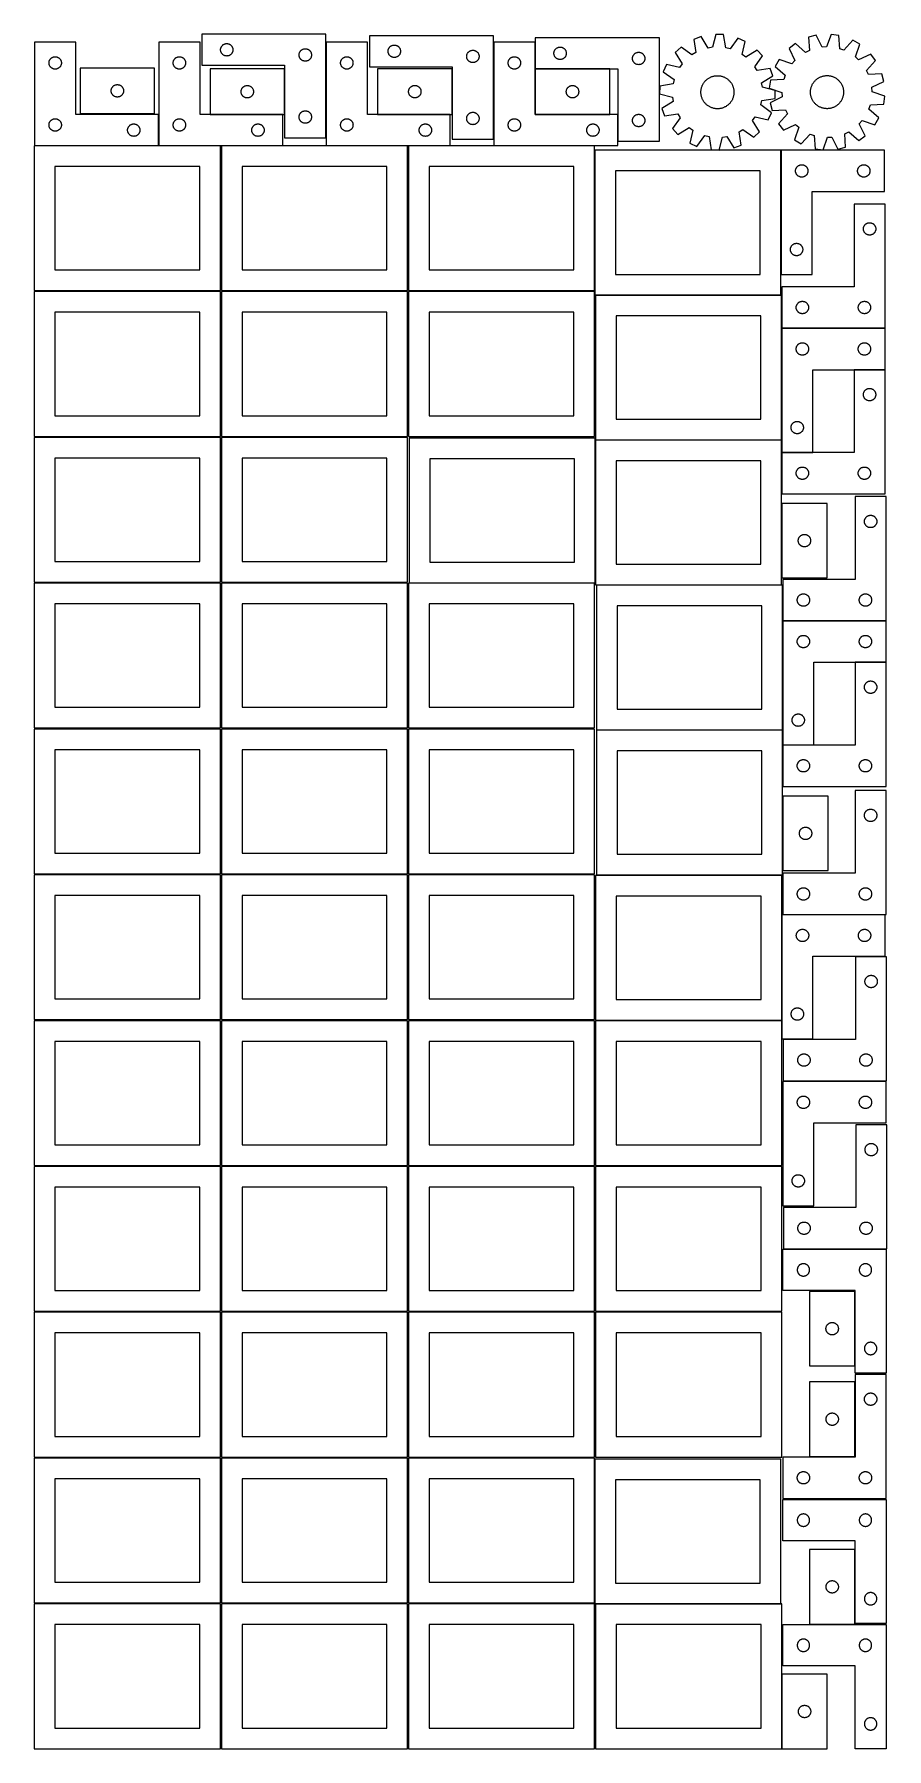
# Model space of a CAD drawing. Header units: millimetres. Extents: x 7 to 1243, y 7 to 2493.
import ezdxf

# ---------------------------------------------------------------- set-up
doc = ezdxf.new("R2010")
doc.units = ezdxf.units.MM
doc.layers.add('COMMON', color=5, linetype='CONTINUOUS', true_color=0x0000ff)
doc.layers.add('CUT', color=7, linetype='CONTINUOUS', true_color=0x000000)

msp = doc.modelspace()

# ---------------------------------------------------------------- linework, layer by layer
at = {"layer": 'COMMON'}
for p, q in [((429.925632, 2343.458563), (429.925632, 2481.930532)), ((673.035892, 2341.349188), (673.035892, 2481.930532)), ((841.534328, 2443.287323), (733.534328, 2443.287323)), ((186.984775, 2331.930532), (186.984775, 2376.930532)), ((186.884774, 2331.830532), (6.884774, 2331.830532)), ((276.520933, 2331.830532), (187.084775, 2331.830532)), ((367.084775, 2331.830532), (278.041929, 2331.830532)), ((548.041929, 2331.830532), (430.025632, 2331.830532)), ((610.025632, 2331.830532), (549.562864, 2331.830532)), ((819.562864, 2331.830532), (673.135892, 2331.830532)), ((1090.076006, 2145.244943), (1090.076006, 2325.244943)), ((1241.087542, 2067.05697), (1091.123053, 2067.05697)), ((1196.087542, 2006.856968), (1241.087542, 2006.856968)), ((1090.987542, 1886.956969), (1090.987542, 1904.623109)), ((1090.987542, 1826.756968), (1090.987542, 1886.756968)), ((1091.087542, 1886.856968), (1136.087542, 1886.856968)), ((1090.987541, 1812.962589), (1090.987541, 1704.962589)), ((1092.471459, 1484.398866), (1092.471459, 1642.570982)), ((1242.571459, 1642.670983), (1092.604728, 1642.670983)), ((1242.571459, 1582.470982), (1197.571459, 1582.470982)), ((1137.571459, 1462.470982), (1092.571459, 1462.470982)), ((1241.296691, 1216.328698), (1092.604737, 1216.328698)), ((1091.183738, 114.520967), (1091.183738, 6.520967))]:
    msp.add_line(p, q, dxfattribs=at)
at = {"layer": 'CUT'}
for p, q in [((429.825631, 2493.458563), (249.825631, 2493.458563)), ((249.825631, 2493.458563), (249.825631, 2448.458563)), ((429.825631, 2343.458563), (429.825631, 2493.458563)), ((672.935891, 2491.349188), (492.935891, 2491.349188)), ((492.935891, 2491.349188), (492.935891, 2446.349188)), ((672.935891, 2341.349188), (672.935891, 2491.349188)), ((913.534328, 2488.387323), (733.534328, 2488.387323)), ((733.534328, 2488.387323), (733.534328, 2443.387323)), ((913.534328, 2338.387323), (913.534328, 2488.387323)), ((974.191334, 2490.017362), (963.371563, 2486.015111)), ((984.386597, 2473.540134), (974.191334, 2490.017362)), ((995.308381, 2493.380683), (990.736391, 2474.551468)), ((1006.836142, 2492.937733), (995.308381, 2493.380683)), ((1009.949774, 2473.813201), (1006.836142, 2492.937733)), ((1027.632837, 2487.963893), (1016.20324, 2472.317591)), ((1038.113589, 2483.143177), (1027.632837, 2487.963893)), ((1141.29875, 2492.09012), (1130.135202, 2489.181396)), ((1130.135202, 2489.181396), (1131.202112, 2469.834455)), ((1149.808458, 2474.682441), (1141.29875, 2492.09012)), ((1162.645331, 2493.341152), (1156.227273, 2475.058621)), ((1174.072224, 2491.756358), (1162.645331, 2493.341152)), ((1175.27254, 2472.417235), (1174.072224, 2491.756358)), ((66.884774, 2481.930532), (6.884774, 2481.930532)), ((6.884774, 2481.930532), (6.884774, 2331.930532)), ((66.884774, 2376.930532), (66.884774, 2481.930532)), ((247.084775, 2481.930532), (187.084775, 2481.930532)), ((187.084775, 2481.930532), (187.084775, 2331.930532)), ((247.084775, 2376.930532), (247.084775, 2481.930532)), ((276.825631, 2470.958563), (276.844901, 2471.547191)), ((276.844901, 2470.369935), (276.825631, 2470.958563)), ((276.844901, 2471.547191), (276.902627, 2472.133299)), ((276.902627, 2469.783827), (276.844901, 2470.369935)), ((276.902627, 2472.133299), (276.998564, 2472.714376)), ((276.998564, 2469.20275), (276.902627, 2469.783827)), ((276.998564, 2472.714376), (277.132299, 2473.287935)), ((277.132299, 2468.629192), (276.998564, 2469.20275)), ((277.132299, 2473.287935), (277.30326, 2473.851518)), ((277.30326, 2468.065608), (277.132299, 2468.629192)), ((277.30326, 2473.851518), (277.510715, 2474.402714)), ((277.510715, 2467.514412), (277.30326, 2468.065608)), ((277.510715, 2474.402714), (277.753777, 2474.939161)), ((277.753777, 2466.977965), (277.510715, 2467.514412)), ((277.753777, 2474.939161), (278.031403, 2475.458563)), ((278.031403, 2466.458563), (277.753777, 2466.977965)), ((278.031403, 2475.458563), (278.342405, 2475.958695)), ((278.342405, 2465.958431), (278.031403, 2466.458563)), ((278.342405, 2475.958695), (278.685451, 2476.437416)), ((278.685451, 2465.47971), (278.342405, 2465.958431)), ((278.685451, 2476.437416), (279.059073, 2476.892675)), ((279.059073, 2465.024451), (278.685451, 2465.47971)), ((279.059073, 2476.892675), (279.46167, 2477.322524)), ((279.46167, 2464.594602), (279.059073, 2465.024451)), ((279.46167, 2477.322524), (279.891519, 2477.725121)), ((279.891519, 2464.192005), (279.46167, 2464.594602)), ((279.891519, 2477.725121), (280.346778, 2478.098743)), ((280.346778, 2463.818383), (279.891519, 2464.192005)), ((280.346778, 2478.098743), (280.825499, 2478.44179)), ((280.825499, 2463.475337), (280.346778, 2463.818383)), ((280.825499, 2478.44179), (281.325631, 2478.752792)), ((281.325631, 2463.164334), (280.825499, 2463.475337)), ((281.325631, 2478.752792), (281.845033, 2479.030418)), ((281.845033, 2462.886708), (281.325631, 2463.164334)), ((281.845033, 2479.030418), (282.38148, 2479.273479)), ((282.38148, 2462.643647), (281.845033, 2462.886708)), ((282.38148, 2479.273479), (282.932676, 2479.480934)), ((282.932676, 2462.436192), (282.38148, 2462.643647)), ((282.932676, 2479.480934), (283.49626, 2479.651896)), ((283.49626, 2462.265231), (282.932676, 2462.436192)), ((283.49626, 2479.651896), (284.069818, 2479.785631)), ((284.069818, 2462.131496), (283.49626, 2462.265231)), ((284.069818, 2479.785631), (284.650896, 2479.881567)), ((284.650896, 2462.035559), (284.069818, 2462.131496)), ((284.650896, 2479.881567), (285.237003, 2479.939293)), ((285.237003, 2479.939293), (285.825631, 2479.958563)), ((285.825631, 2479.958563), (286.414259, 2479.939293)), ((286.414259, 2479.939293), (287.000367, 2479.881567)), ((287.000367, 2479.881567), (287.581444, 2479.785631)), ((287.581444, 2462.131496), (287.000367, 2462.035559)), ((287.581444, 2479.785631), (288.155003, 2479.651896)), ((288.155003, 2462.265231), (287.581444, 2462.131496)), ((288.155003, 2479.651896), (288.718586, 2479.480934)), ((288.718586, 2462.436192), (288.155003, 2462.265231)), ((288.718586, 2479.480934), (289.269782, 2479.273479)), ((289.269782, 2462.643647), (288.718586, 2462.436192)), ((289.269782, 2479.273479), (289.806229, 2479.030418)), ((289.806229, 2462.886708), (289.269782, 2462.643647)), ((289.806229, 2479.030418), (290.325631, 2478.752792)), ((290.325631, 2463.164334), (289.806229, 2462.886708)), ((290.325631, 2478.752792), (290.825763, 2478.44179)), ((290.825763, 2463.475337), (290.325631, 2463.164334)), ((290.825763, 2478.44179), (291.304484, 2478.098743)), ((291.304484, 2463.818383), (290.825763, 2463.475337)), ((291.304484, 2478.098743), (291.759744, 2477.725121)), ((291.759744, 2464.192005), (291.304484, 2463.818383)), ((291.759744, 2477.725121), (292.189592, 2477.322524)), ((292.189592, 2464.594602), (291.759744, 2464.192005)), ((292.189592, 2477.322524), (292.59219, 2476.892675)), ((292.59219, 2465.024451), (292.189592, 2464.594602)), ((292.59219, 2476.892675), (292.965811, 2476.437416)), ((292.965811, 2465.47971), (292.59219, 2465.024451)), ((292.965811, 2476.437416), (293.308858, 2475.958695)), ((293.308858, 2465.958431), (292.965811, 2465.47971)), ((293.308858, 2475.958695), (293.61986, 2475.458563)), ((293.61986, 2466.458563), (293.308858, 2465.958431)), ((293.61986, 2475.458563), (293.897486, 2474.939161)), ((293.897486, 2466.977965), (293.61986, 2466.458563)), ((293.897486, 2474.939161), (294.140547, 2474.402714)), ((294.140547, 2467.514412), (293.897486, 2466.977965)), ((294.140547, 2474.402714), (294.348002, 2473.851518)), ((294.348002, 2468.065608), (294.140547, 2467.514412)), ((294.348002, 2473.851518), (294.518964, 2473.287935)), ((294.518964, 2468.629192), (294.348002, 2468.065608)), ((294.518964, 2473.287935), (294.652699, 2472.714376)), ((294.652699, 2469.20275), (294.518964, 2468.629192)), ((294.652699, 2472.714376), (294.748635, 2472.133299)), ((294.748635, 2469.783827), (294.652699, 2469.20275)), ((294.748635, 2472.133299), (294.806362, 2471.547191)), ((294.806362, 2470.369935), (294.748635, 2469.783827)), ((294.806362, 2471.547191), (294.825631, 2470.958563)), ((294.825631, 2470.958563), (294.806362, 2470.369935)), ((390.825631, 2463.458563), (390.844901, 2464.047191)), ((390.844901, 2462.869935), (390.825631, 2463.458563)), ((390.844901, 2464.047191), (390.902627, 2464.633299)), ((390.902627, 2462.283827), (390.844901, 2462.869935)), ((390.902627, 2464.633299), (390.998564, 2465.214376)), ((390.998564, 2461.70275), (390.902627, 2462.283827)), ((390.998564, 2465.214376), (391.132299, 2465.787935)), ((391.132299, 2465.787935), (391.30326, 2466.351518)), ((391.30326, 2466.351518), (391.510715, 2466.902714)), ((391.510715, 2466.902714), (391.753777, 2467.439161)), ((391.753777, 2467.439161), (392.031403, 2467.958563)), ((392.031403, 2467.958563), (392.342405, 2468.458695)), ((392.342405, 2468.458695), (392.685451, 2468.937416)), ((392.685451, 2468.937416), (393.059073, 2469.392675)), ((393.059073, 2469.392675), (393.46167, 2469.822524)), ((393.46167, 2469.822524), (393.891519, 2470.225121)), ((393.891519, 2470.225121), (394.346778, 2470.598743)), ((394.346778, 2470.598743), (394.825499, 2470.94179)), ((394.825499, 2470.94179), (395.325631, 2471.252792)), ((395.325631, 2471.252792), (395.845033, 2471.530418)), ((395.845033, 2471.530418), (396.38148, 2471.773479)), ((396.38148, 2471.773479), (396.932676, 2471.980934)), ((396.932676, 2471.980934), (397.49626, 2472.151896)), ((397.49626, 2472.151896), (398.069818, 2472.285631)), ((398.069818, 2472.285631), (398.650896, 2472.381567)), ((398.650896, 2472.381567), (399.237003, 2472.439293)), ((399.237003, 2472.439293), (399.825631, 2472.458563)), ((399.825631, 2472.458563), (400.414259, 2472.439293)), ((400.414259, 2472.439293), (401.000367, 2472.381567)), ((401.000367, 2472.381567), (401.581444, 2472.285631)), ((401.581444, 2472.285631), (402.155003, 2472.151896)), ((402.155003, 2472.151896), (402.718586, 2471.980934)), ((402.718586, 2471.980934), (403.269782, 2471.773479)), ((403.269782, 2471.773479), (403.806229, 2471.530418)), ((403.806229, 2471.530418), (404.325631, 2471.252792)), ((404.325631, 2471.252792), (404.825763, 2470.94179)), ((404.825763, 2470.94179), (405.304484, 2470.598743)), ((405.304484, 2470.598743), (405.759744, 2470.225121)), ((405.759744, 2470.225121), (406.189592, 2469.822524)), ((406.189592, 2469.822524), (406.59219, 2469.392675)), ((406.59219, 2469.392675), (406.965811, 2468.937416)), ((406.965811, 2468.937416), (407.308858, 2468.458695)), ((407.308858, 2468.458695), (407.61986, 2467.958563)), ((407.61986, 2467.958563), (407.897486, 2467.439161)), ((407.897486, 2467.439161), (408.140547, 2466.902714)), ((408.140547, 2466.902714), (408.348002, 2466.351518)), ((408.348002, 2466.351518), (408.518964, 2465.787935)), ((408.518964, 2465.787935), (408.652699, 2465.214376)), ((408.652699, 2465.214376), (408.748635, 2464.633299)), ((408.748635, 2462.283827), (408.652699, 2461.70275)), ((408.748635, 2464.633299), (408.806362, 2464.047191)), ((408.806362, 2462.869935), (408.748635, 2462.283827)), ((408.806362, 2464.047191), (408.825631, 2463.458563)), ((408.825631, 2463.458563), (408.806362, 2462.869935)), ((490.025632, 2481.930532), (430.025632, 2481.930532)), ((430.025632, 2481.930532), (430.025632, 2331.930532)), ((490.025632, 2376.930532), (490.025632, 2481.930532)), ((519.935891, 2468.849188), (519.955161, 2469.437816)), ((519.955161, 2468.26056), (519.935891, 2468.849188)), ((519.955161, 2469.437816), (520.012888, 2470.023924)), ((520.012888, 2467.674452), (519.955161, 2468.26056)), ((520.012888, 2470.023924), (520.108824, 2470.605001)), ((520.108824, 2467.093375), (520.012888, 2467.674452)), ((520.108824, 2470.605001), (520.242559, 2471.17856)), ((520.242559, 2466.519817), (520.108824, 2467.093375)), ((520.242559, 2471.17856), (520.41352, 2471.742143)), ((520.41352, 2465.956233), (520.242559, 2466.519817)), ((520.41352, 2471.742143), (520.620975, 2472.293339)), ((520.620975, 2465.405037), (520.41352, 2465.956233)), ((520.620975, 2472.293339), (520.864037, 2472.829786)), ((520.864037, 2464.86859), (520.620975, 2465.405037)), ((520.864037, 2472.829786), (521.141663, 2473.349188)), ((521.141663, 2464.349188), (520.864037, 2464.86859)), ((521.141663, 2473.349188), (521.452665, 2473.84932)), ((521.452665, 2463.849056), (521.141663, 2464.349188)), ((521.452665, 2473.84932), (521.795711, 2474.328041)), ((521.795711, 2463.370335), (521.452665, 2463.849056)), ((521.795711, 2474.328041), (522.169333, 2474.7833)), ((522.169333, 2462.915076), (521.795711, 2463.370335)), ((522.169333, 2474.7833), (522.57193, 2475.213149)), ((522.57193, 2462.485227), (522.169333, 2462.915076)), ((522.57193, 2475.213149), (523.001779, 2475.615746)), ((523.001779, 2462.08263), (522.57193, 2462.485227)), ((523.001779, 2475.615746), (523.457038, 2475.989368)), ((523.457038, 2461.709008), (523.001779, 2462.08263)), ((523.457038, 2475.989368), (523.935759, 2476.332415)), ((523.935759, 2476.332415), (524.435891, 2476.643417)), ((524.435891, 2476.643417), (524.955293, 2476.921043)), ((524.955293, 2476.921043), (525.49174, 2477.164104)), ((525.49174, 2477.164104), (526.042936, 2477.371559)), ((526.042936, 2477.371559), (526.60652, 2477.542521)), ((526.60652, 2477.542521), (527.180078, 2477.676256)), ((527.180078, 2477.676256), (527.761156, 2477.772192)), ((527.761156, 2477.772192), (528.347263, 2477.829918)), ((528.347263, 2477.829918), (528.935891, 2477.849188)), ((528.935891, 2477.849188), (529.524519, 2477.829918)), ((529.524519, 2477.829918), (530.110627, 2477.772192)), ((530.110627, 2477.772192), (530.691704, 2477.676256)), ((530.691704, 2477.676256), (531.265263, 2477.542521)), ((531.265263, 2477.542521), (531.828846, 2477.371559)), ((531.828846, 2477.371559), (532.380042, 2477.164104)), ((532.380042, 2477.164104), (532.916489, 2476.921043)), ((532.916489, 2476.921043), (533.435891, 2476.643417)), ((533.435891, 2476.643417), (533.936023, 2476.332415)), ((533.936023, 2476.332415), (534.414744, 2475.989368)), ((534.414744, 2475.989368), (534.870004, 2475.615746)), ((534.870004, 2462.08263), (534.414744, 2461.709008)), ((534.870004, 2475.615746), (535.299852, 2475.213149)), ((535.299852, 2462.485227), (534.870004, 2462.08263)), ((535.299852, 2475.213149), (535.70245, 2474.7833)), ((535.70245, 2462.915076), (535.299852, 2462.485227)), ((535.70245, 2474.7833), (536.076071, 2474.328041)), ((536.076071, 2463.370335), (535.70245, 2462.915076)), ((536.076071, 2474.328041), (536.419118, 2473.84932)), ((536.419118, 2463.849056), (536.076071, 2463.370335)), ((536.419118, 2473.84932), (536.73012, 2473.349188)), ((536.73012, 2464.349188), (536.419118, 2463.849056)), ((536.73012, 2473.349188), (537.007746, 2472.829786)), ((537.007746, 2464.86859), (536.73012, 2464.349188)), ((537.007746, 2472.829786), (537.250807, 2472.293339)), ((537.250807, 2465.405037), (537.007746, 2464.86859)), ((537.250807, 2472.293339), (537.458262, 2471.742143)), ((537.458262, 2465.956233), (537.250807, 2465.405037)), ((537.458262, 2471.742143), (537.629224, 2471.17856)), ((537.629224, 2466.519817), (537.458262, 2465.956233)), ((537.629224, 2471.17856), (537.762959, 2470.605001)), ((537.762959, 2467.093375), (537.629224, 2466.519817)), ((537.762959, 2470.605001), (537.858895, 2470.023924)), ((537.858895, 2467.674452), (537.762959, 2467.093375)), ((537.858895, 2470.023924), (537.916622, 2469.437816)), ((537.916622, 2468.26056), (537.858895, 2467.674452)), ((537.916622, 2469.437816), (537.935891, 2468.849188)), ((537.935891, 2468.849188), (537.916622, 2468.26056)), ((633.955161, 2461.937816), (634.012888, 2462.523924)), ((634.012888, 2462.523924), (634.108824, 2463.105001)), ((634.108824, 2463.105001), (634.242559, 2463.67856)), ((634.242559, 2463.67856), (634.41352, 2464.242143)), ((634.41352, 2464.242143), (634.620975, 2464.793339)), ((634.620975, 2464.793339), (634.864037, 2465.329786)), ((634.864037, 2465.329786), (635.141663, 2465.849188)), ((635.141663, 2465.849188), (635.452665, 2466.34932)), ((635.452665, 2466.34932), (635.795711, 2466.828041)), ((635.795711, 2466.828041), (636.169333, 2467.2833)), ((636.169333, 2467.2833), (636.57193, 2467.713149)), ((636.57193, 2467.713149), (637.001779, 2468.115746)), ((637.001779, 2468.115746), (637.457038, 2468.489368)), ((637.457038, 2468.489368), (637.935759, 2468.832415)), ((637.935759, 2468.832415), (638.435891, 2469.143417)), ((638.435891, 2469.143417), (638.955293, 2469.421043)), ((638.955293, 2469.421043), (639.49174, 2469.664104)), ((639.49174, 2469.664104), (640.042936, 2469.871559)), ((640.042936, 2469.871559), (640.60652, 2470.042521)), ((640.60652, 2470.042521), (641.180078, 2470.176256)), ((641.180078, 2470.176256), (641.761156, 2470.272192)), ((641.761156, 2470.272192), (642.347263, 2470.329918)), ((642.347263, 2470.329918), (642.935891, 2470.349188)), ((642.935891, 2470.349188), (643.524519, 2470.329918)), ((643.524519, 2470.329918), (644.110627, 2470.272192)), ((644.110627, 2470.272192), (644.691704, 2470.176256)), ((644.691704, 2470.176256), (645.265263, 2470.042521)), ((645.265263, 2470.042521), (645.828846, 2469.871559)), ((645.828846, 2469.871559), (646.380042, 2469.664104)), ((646.380042, 2469.664104), (646.916489, 2469.421043)), ((646.916489, 2469.421043), (647.435891, 2469.143417)), ((647.435891, 2469.143417), (647.936023, 2468.832415)), ((647.936023, 2468.832415), (648.414744, 2468.489368)), ((648.414744, 2468.489368), (648.870004, 2468.115746)), ((648.870004, 2468.115746), (649.299852, 2467.713149)), ((649.299852, 2467.713149), (649.70245, 2467.2833)), ((649.70245, 2467.2833), (650.076071, 2466.828041)), ((650.076071, 2466.828041), (650.419118, 2466.34932)), ((650.419118, 2466.34932), (650.73012, 2465.849188)), ((650.73012, 2465.849188), (651.007746, 2465.329786)), ((651.007746, 2465.329786), (651.250807, 2464.793339)), ((651.250807, 2464.793339), (651.458262, 2464.242143)), ((651.458262, 2464.242143), (651.629224, 2463.67856)), ((651.629224, 2463.67856), (651.762959, 2463.105001)), ((651.762959, 2463.105001), (651.858895, 2462.523924)), ((651.858895, 2462.523924), (651.916622, 2461.937816)), ((733.135892, 2481.930532), (673.135892, 2481.930532)), ((673.135892, 2481.930532), (673.135892, 2331.930532)), ((733.135892, 2376.930532), (733.135892, 2481.930532)), ((760.534328, 2465.887323), (760.553597, 2466.475952)), ((760.553597, 2465.298695), (760.534328, 2465.887323)), ((760.553597, 2466.475952), (760.611324, 2467.062059)), ((760.611324, 2464.712588), (760.553597, 2465.298695)), ((760.611324, 2467.062059), (760.70726, 2467.643136)), ((760.70726, 2464.131511), (760.611324, 2464.712588)), ((760.70726, 2467.643136), (760.840995, 2468.216695)), ((760.840995, 2463.557952), (760.70726, 2464.131511)), ((760.840995, 2468.216695), (761.011956, 2468.780279)), ((761.011956, 2462.994368), (760.840995, 2463.557952)), ((761.011956, 2468.780279), (761.219412, 2469.331474)), ((761.219412, 2462.443173), (761.011956, 2462.994368)), ((761.219412, 2469.331474), (761.462473, 2469.867922)), ((761.462473, 2461.906725), (761.219412, 2462.443173)), ((761.462473, 2469.867922), (761.740099, 2470.387323)), ((761.740099, 2470.387323), (762.051101, 2470.887456)), ((762.051101, 2470.887456), (762.394148, 2471.366176)), ((762.394148, 2471.366176), (762.767769, 2471.821436)), ((762.767769, 2471.821436), (763.170367, 2472.251284)), ((763.170367, 2472.251284), (763.600215, 2472.653882)), ((763.600215, 2472.653882), (764.055475, 2473.027503)), ((764.055475, 2473.027503), (764.534196, 2473.37055)), ((764.534196, 2473.37055), (765.034328, 2473.681552)), ((765.034328, 2473.681552), (765.553729, 2473.959178)), ((765.553729, 2473.959178), (766.090177, 2474.202239)), ((766.090177, 2474.202239), (766.641372, 2474.409695)), ((766.641372, 2474.409695), (767.204956, 2474.580656)), ((767.204956, 2474.580656), (767.778515, 2474.714391)), ((767.778515, 2474.714391), (768.359592, 2474.810327)), ((768.359592, 2474.810327), (768.945699, 2474.868054)), ((768.945699, 2474.868054), (769.534328, 2474.887323)), ((769.534328, 2474.887323), (770.122956, 2474.868054)), ((770.122956, 2474.868054), (770.709063, 2474.810327)), ((770.709063, 2474.810327), (771.290141, 2474.714391)), ((771.290141, 2474.714391), (771.863699, 2474.580656)), ((771.863699, 2474.580656), (772.427283, 2474.409695)), ((772.427283, 2474.409695), (772.978479, 2474.202239)), ((772.978479, 2474.202239), (773.514926, 2473.959178)), ((773.514926, 2473.959178), (774.034328, 2473.681552)), ((774.034328, 2473.681552), (774.53446, 2473.37055)), ((774.53446, 2473.37055), (775.013181, 2473.027503)), ((775.013181, 2473.027503), (775.46844, 2472.653882)), ((775.46844, 2472.653882), (775.898289, 2472.251284)), ((775.898289, 2472.251284), (776.300886, 2471.821436)), ((776.300886, 2471.821436), (776.674508, 2471.366176)), ((776.674508, 2471.366176), (777.017554, 2470.887456)), ((777.017554, 2470.887456), (777.328556, 2470.387323)), ((777.328556, 2470.387323), (777.606182, 2469.867922)), ((777.606182, 2469.867922), (777.849243, 2469.331474)), ((777.849243, 2462.443173), (777.606182, 2461.906725)), ((777.849243, 2469.331474), (778.056699, 2468.780279)), ((778.056699, 2462.994368), (777.849243, 2462.443173)), ((778.056699, 2468.780279), (778.22766, 2468.216695)), ((778.22766, 2463.557952), (778.056699, 2462.994368)), ((778.22766, 2468.216695), (778.361395, 2467.643136)), ((778.361395, 2464.131511), (778.22766, 2463.557952)), ((778.361395, 2467.643136), (778.457331, 2467.062059)), ((778.457331, 2464.712588), (778.361395, 2464.131511)), ((778.457331, 2467.062059), (778.515058, 2466.475952)), ((778.515058, 2465.298695), (778.457331, 2464.712588)), ((778.515058, 2466.475952), (778.534328, 2465.887323)), ((778.534328, 2465.887323), (778.515058, 2465.298695)), ((875.219412, 2461.831474), (875.462473, 2462.367922)), ((875.462473, 2462.367922), (875.740099, 2462.887323)), ((875.740099, 2462.887323), (876.051101, 2463.387456)), ((876.051101, 2463.387456), (876.394148, 2463.866176)), ((876.394148, 2463.866176), (876.767769, 2464.321436)), ((876.767769, 2464.321436), (877.170367, 2464.751284)), ((877.170367, 2464.751284), (877.600215, 2465.153882)), ((877.600215, 2465.153882), (878.055475, 2465.527503)), ((878.055475, 2465.527503), (878.534196, 2465.87055)), ((878.534196, 2465.87055), (879.034328, 2466.181552)), ((879.034328, 2466.181552), (879.553729, 2466.459178)), ((879.553729, 2466.459178), (880.090177, 2466.702239)), ((880.090177, 2466.702239), (880.641372, 2466.909695)), ((880.641372, 2466.909695), (881.204956, 2467.080656)), ((881.204956, 2467.080656), (881.778515, 2467.214391)), ((881.778515, 2467.214391), (882.359592, 2467.310327)), ((882.359592, 2467.310327), (882.945699, 2467.368054)), ((882.945699, 2467.368054), (883.534328, 2467.387323)), ((883.534328, 2467.387323), (884.122956, 2467.368054)), ((884.122956, 2467.368054), (884.709063, 2467.310327)), ((884.709063, 2467.310327), (885.290141, 2467.214391)), ((885.290141, 2467.214391), (885.863699, 2467.080656)), ((885.863699, 2467.080656), (886.427283, 2466.909695)), ((886.427283, 2466.909695), (886.978479, 2466.702239)), ((886.978479, 2466.702239), (887.514926, 2466.459178)), ((887.514926, 2466.459178), (888.034328, 2466.181552)), ((888.034328, 2466.181552), (888.53446, 2465.87055)), ((888.53446, 2465.87055), (889.013181, 2465.527503)), ((889.013181, 2465.527503), (889.46844, 2465.153882)), ((889.46844, 2465.153882), (889.898289, 2464.751284)), ((889.898289, 2464.751284), (890.300886, 2464.321436)), ((890.300886, 2464.321436), (890.674508, 2463.866176)), ((890.674508, 2463.866176), (891.017554, 2463.387456)), ((891.017554, 2463.387456), (891.328556, 2462.887323)), ((891.328556, 2462.887323), (891.606182, 2462.367922)), ((891.606182, 2462.367922), (891.849243, 2461.831474)), ((945.149042, 2474.826663), (936.684472, 2466.988518)), ((936.684472, 2466.988518), (946.765852, 2450.441368)), ((960.873799, 2463.505247), (945.149042, 2474.826663)), ((966.353223, 2466.86956), (960.873799, 2463.505247)), ((963.371563, 2486.015111), (966.353223, 2466.86956)), ((990.736391, 2474.551468), (984.386597, 2473.540134)), ((1016.20324, 2472.317591), (1009.949774, 2473.813201)), ((1033.671569, 2464.282879), (1038.113589, 2483.143177)), ((1038.876673, 2460.508017), (1033.671569, 2464.282879)), ((1055.423824, 2470.589397), (1038.876673, 2460.508017)), ((1051.940553, 2446.400071), (1063.261969, 2462.124827)), ((1063.261969, 2462.124827), (1055.423824, 2470.589397)), ((1110.892282, 2479.85661), (1101.691629, 2472.897195)), ((1101.691629, 2472.897195), (1110.081079, 2455.431241)), ((1125.415858, 2467.030537), (1110.892282, 2479.85661)), ((1131.202112, 2469.834455), (1125.415858, 2467.030537)), ((1156.227273, 2475.058621), (1149.808458, 2474.682441)), ((1181.346709, 2470.308406), (1175.27254, 2472.417235)), ((1194.272643, 2484.743178), (1181.346709, 2470.308406)), ((1204.223241, 2478.906136), (1194.272643, 2484.743178)), ((1197.931427, 2460.579775), (1204.223241, 2478.906136)), ((1220.202167, 2464.696437), (1202.736213, 2456.306987)), ((1227.161582, 2455.495784), (1220.202167, 2464.696437)), ((27.884774, 2451.930532), (27.904044, 2452.519161)), ((27.904044, 2451.341904), (27.884774, 2451.930532)), ((27.904044, 2452.519161), (27.961771, 2453.105268)), ((27.961771, 2450.755797), (27.904044, 2451.341904)), ((27.961771, 2453.105268), (28.057707, 2453.686345)), ((28.057707, 2450.174719), (27.961771, 2450.755797)), ((28.057707, 2453.686345), (28.191442, 2454.259904)), ((28.191442, 2449.601161), (28.057707, 2450.174719)), ((28.191442, 2454.259904), (28.362403, 2454.823488)), ((28.362403, 2449.037577), (28.191442, 2449.601161)), ((28.362403, 2454.823488), (28.569859, 2455.374683)), ((28.569859, 2448.486381), (28.362403, 2449.037577)), ((28.569859, 2455.374683), (28.81292, 2455.911131)), ((28.81292, 2447.949934), (28.569859, 2448.486381)), ((28.81292, 2455.911131), (29.090546, 2456.430532)), ((29.090546, 2447.430532), (28.81292, 2447.949934)), ((29.090546, 2456.430532), (29.401548, 2456.930664)), ((29.401548, 2446.9304), (29.090546, 2447.430532)), ((29.401548, 2456.930664), (29.744594, 2457.409385)), ((29.744594, 2446.451679), (29.401548, 2446.9304)), ((29.744594, 2457.409385), (30.118216, 2457.864645)), ((30.118216, 2445.99642), (29.744594, 2446.451679)), ((30.118216, 2457.864645), (30.520813, 2458.294493)), ((30.520813, 2445.566571), (30.118216, 2445.99642)), ((30.520813, 2458.294493), (30.950662, 2458.697091)), ((30.950662, 2445.163974), (30.520813, 2445.566571)), ((30.950662, 2458.697091), (31.405921, 2459.070712)), ((31.405921, 2444.790352), (30.950662, 2445.163974)), ((31.405921, 2459.070712), (31.884642, 2459.413759)), ((31.884642, 2444.447306), (31.405921, 2444.790352)), ((31.884642, 2459.413759), (32.384774, 2459.724761)), ((32.384774, 2444.136304), (31.884642, 2444.447306)), ((32.384774, 2459.724761), (32.904176, 2460.002387)), ((32.904176, 2443.858678), (32.384774, 2444.136304)), ((32.904176, 2460.002387), (33.440623, 2460.245448)), ((33.440623, 2443.615617), (32.904176, 2443.858678)), ((33.440623, 2460.245448), (33.991819, 2460.452904)), ((33.991819, 2443.408161), (33.440623, 2443.615617)), ((33.991819, 2460.452904), (34.555403, 2460.623865)), ((34.555403, 2443.2372), (33.991819, 2443.408161)), ((34.555403, 2460.623865), (35.128961, 2460.7576)), ((35.128961, 2443.103465), (34.555403, 2443.2372)), ((35.128961, 2460.7576), (35.710039, 2460.853536)), ((35.710039, 2443.007529), (35.128961, 2443.103465)), ((35.710039, 2460.853536), (36.296146, 2460.911263)), ((36.296146, 2442.949802), (35.710039, 2443.007529)), ((36.296146, 2460.911263), (36.884774, 2460.930532)), ((36.884774, 2442.930532), (36.296146, 2442.949802)), ((36.884774, 2460.930532), (37.473402, 2460.911263)), ((37.473402, 2442.949802), (36.884774, 2442.930532)), ((37.473402, 2460.911263), (38.05951, 2460.853536)), ((38.05951, 2443.007529), (37.473402, 2442.949802)), ((38.05951, 2460.853536), (38.640587, 2460.7576)), ((38.640587, 2443.103465), (38.05951, 2443.007529)), ((38.640587, 2460.7576), (39.214146, 2460.623865)), ((39.214146, 2443.2372), (38.640587, 2443.103465)), ((39.214146, 2460.623865), (39.777729, 2460.452904)), ((39.777729, 2443.408161), (39.214146, 2443.2372)), ((39.777729, 2460.452904), (40.328925, 2460.245448)), ((40.328925, 2443.615617), (39.777729, 2443.408161)), ((40.328925, 2460.245448), (40.865373, 2460.002387)), ((40.865373, 2443.858678), (40.328925, 2443.615617)), ((40.865373, 2460.002387), (41.384774, 2459.724761)), ((41.384774, 2444.136304), (40.865373, 2443.858678)), ((41.384774, 2459.724761), (41.884906, 2459.413759)), ((41.884906, 2444.447306), (41.384774, 2444.136304)), ((41.884906, 2459.413759), (42.363627, 2459.070712)), ((42.363627, 2444.790352), (41.884906, 2444.447306)), ((42.363627, 2459.070712), (42.818887, 2458.697091)), ((42.818887, 2445.163974), (42.363627, 2444.790352)), ((42.818887, 2458.697091), (43.248735, 2458.294493)), ((43.248735, 2445.566571), (42.818887, 2445.163974)), ((43.248735, 2458.294493), (43.651333, 2457.864645)), ((43.651333, 2445.99642), (43.248735, 2445.566571)), ((43.651333, 2457.864645), (44.024954, 2457.409385)), ((44.024954, 2446.451679), (43.651333, 2445.99642)), ((44.024954, 2457.409385), (44.368001, 2456.930664)), ((44.368001, 2446.9304), (44.024954, 2446.451679)), ((44.368001, 2456.930664), (44.679003, 2456.430532)), ((44.679003, 2447.430532), (44.368001, 2446.9304)), ((44.679003, 2456.430532), (44.956629, 2455.911131)), ((44.956629, 2447.949934), (44.679003, 2447.430532)), ((44.956629, 2455.911131), (45.19969, 2455.374683)), ((45.19969, 2448.486381), (44.956629, 2447.949934)), ((45.19969, 2455.374683), (45.407145, 2454.823488)), ((45.407145, 2449.037577), (45.19969, 2448.486381)), ((45.407145, 2454.823488), (45.578107, 2454.259904)), ((45.578107, 2449.601161), (45.407145, 2449.037577)), ((45.578107, 2454.259904), (45.711842, 2453.686345)), ((45.711842, 2450.174719), (45.578107, 2449.601161)), ((45.711842, 2453.686345), (45.807778, 2453.105268)), ((45.807778, 2450.755797), (45.711842, 2450.174719)), ((45.807778, 2453.105268), (45.865505, 2452.519161)), ((45.865505, 2451.341904), (45.807778, 2450.755797)), ((45.865505, 2452.519161), (45.884774, 2451.930532)), ((45.884774, 2451.930532), (45.865505, 2451.341904)), ((181.090755, 2444.451529), (73.090755, 2444.451529)), ((73.090755, 2444.451529), (73.090755, 2378.451529)), ((181.090755, 2378.451529), (181.090755, 2444.451529)), ((208.084775, 2451.930532), (208.104045, 2452.519161)), ((208.104045, 2451.341904), (208.084775, 2451.930532)), ((208.104045, 2452.519161), (208.161772, 2453.105268)), ((208.161772, 2450.755797), (208.104045, 2451.341904)), ((208.161772, 2453.105268), (208.257708, 2453.686345)), ((208.257708, 2450.174719), (208.161772, 2450.755797)), ((208.257708, 2453.686345), (208.391443, 2454.259904)), ((208.391443, 2449.601161), (208.257708, 2450.174719)), ((208.391443, 2454.259904), (208.562404, 2454.823488)), ((208.562404, 2449.037577), (208.391443, 2449.601161)), ((208.562404, 2454.823488), (208.76986, 2455.374683)), ((208.76986, 2448.486381), (208.562404, 2449.037577)), ((208.76986, 2455.374683), (209.012921, 2455.911131)), ((209.012921, 2447.949934), (208.76986, 2448.486381)), ((209.012921, 2455.911131), (209.290547, 2456.430532)), ((209.290547, 2447.430532), (209.012921, 2447.949934)), ((209.290547, 2456.430532), (209.601549, 2456.930664)), ((209.601549, 2446.9304), (209.290547, 2447.430532)), ((209.601549, 2456.930664), (209.944595, 2457.409385)), ((209.944595, 2446.451679), (209.601549, 2446.9304)), ((209.944595, 2457.409385), (210.318217, 2457.864645)), ((210.318217, 2445.99642), (209.944595, 2446.451679)), ((210.318217, 2457.864645), (210.720814, 2458.294493)), ((210.720814, 2445.566571), (210.318217, 2445.99642)), ((210.720814, 2458.294493), (211.150663, 2458.697091)), ((211.150663, 2445.163974), (210.720814, 2445.566571)), ((211.150663, 2458.697091), (211.605922, 2459.070712)), ((211.605922, 2444.790352), (211.150663, 2445.163974)), ((211.605922, 2459.070712), (212.084643, 2459.413759)), ((212.084643, 2444.447306), (211.605922, 2444.790352)), ((212.084643, 2459.413759), (212.584775, 2459.724761)), ((212.584775, 2444.136304), (212.084643, 2444.447306)), ((212.584775, 2459.724761), (213.104177, 2460.002387)), ((213.104177, 2443.858678), (212.584775, 2444.136304)), ((213.104177, 2460.002387), (213.640624, 2460.245448)), ((213.640624, 2443.615617), (213.104177, 2443.858678)), ((213.640624, 2460.245448), (214.19182, 2460.452904)), ((214.19182, 2443.408161), (213.640624, 2443.615617)), ((214.19182, 2460.452904), (214.755404, 2460.623865)), ((214.755404, 2443.2372), (214.19182, 2443.408161)), ((214.755404, 2460.623865), (215.328962, 2460.7576)), ((215.328962, 2443.103465), (214.755404, 2443.2372)), ((215.328962, 2460.7576), (215.91004, 2460.853536)), ((215.91004, 2443.007529), (215.328962, 2443.103465)), ((215.91004, 2460.853536), (216.496147, 2460.911263)), ((216.496147, 2442.949802), (215.91004, 2443.007529)), ((216.496147, 2460.911263), (217.084775, 2460.930532)), ((217.084775, 2442.930532), (216.496147, 2442.949802)), ((217.084775, 2460.930532), (217.673403, 2460.911263)), ((217.673403, 2442.949802), (217.084775, 2442.930532)), ((217.673403, 2460.911263), (218.259511, 2460.853536)), ((218.259511, 2443.007529), (217.673403, 2442.949802)), ((218.259511, 2460.853536), (218.840588, 2460.7576)), ((218.840588, 2443.103465), (218.259511, 2443.007529)), ((218.840588, 2460.7576), (219.414147, 2460.623865)), ((219.414147, 2443.2372), (218.840588, 2443.103465)), ((219.414147, 2460.623865), (219.97773, 2460.452904)), ((219.97773, 2443.408161), (219.414147, 2443.2372)), ((219.97773, 2460.452904), (220.528926, 2460.245448)), ((220.528926, 2443.615617), (219.97773, 2443.408161)), ((220.528926, 2460.245448), (221.065374, 2460.002387)), ((221.065374, 2443.858678), (220.528926, 2443.615617)), ((221.065374, 2460.002387), (221.584775, 2459.724761)), ((221.584775, 2444.136304), (221.065374, 2443.858678)), ((221.584775, 2459.724761), (222.084907, 2459.413759)), ((222.084907, 2444.447306), (221.584775, 2444.136304)), ((222.084907, 2459.413759), (222.563628, 2459.070712)), ((222.563628, 2444.790352), (222.084907, 2444.447306)), ((222.563628, 2459.070712), (223.018888, 2458.697091)), ((223.018888, 2445.163974), (222.563628, 2444.790352)), ((223.018888, 2458.697091), (223.448736, 2458.294493)), ((223.448736, 2445.566571), (223.018888, 2445.163974)), ((223.448736, 2458.294493), (223.851334, 2457.864645)), ((223.851334, 2445.99642), (223.448736, 2445.566571)), ((223.851334, 2457.864645), (224.224955, 2457.409385)), ((224.224955, 2446.451679), (223.851334, 2445.99642)), ((224.224955, 2457.409385), (224.568002, 2456.930664)), ((224.568002, 2446.9304), (224.224955, 2446.451679)), ((224.568002, 2456.930664), (224.879004, 2456.430532)), ((224.879004, 2447.430532), (224.568002, 2446.9304)), ((224.879004, 2456.430532), (225.15663, 2455.911131)), ((225.15663, 2447.949934), (224.879004, 2447.430532)), ((225.15663, 2455.911131), (225.399691, 2455.374683)), ((225.399691, 2448.486381), (225.15663, 2447.949934)), ((225.399691, 2455.374683), (225.607146, 2454.823488)), ((225.607146, 2449.037577), (225.399691, 2448.486381)), ((225.607146, 2454.823488), (225.778108, 2454.259904)), ((225.778108, 2449.601161), (225.607146, 2449.037577)), ((225.778108, 2454.259904), (225.911843, 2453.686345)), ((225.911843, 2450.174719), (225.778108, 2449.601161)), ((225.911843, 2453.686345), (226.007779, 2453.105268)), ((226.007779, 2450.755797), (225.911843, 2450.174719)), ((226.007779, 2453.105268), (226.065506, 2452.519161)), ((226.065506, 2451.341904), (226.007779, 2450.755797)), ((226.065506, 2452.519161), (226.084775, 2451.930532)), ((226.084775, 2451.930532), (226.065506, 2451.341904)), ((249.825631, 2448.458563), (369.825631, 2448.458563)), ((369.590694, 2443.156317), (261.590694, 2443.156317)), ((261.590694, 2443.156317), (261.590694, 2377.156317)), ((285.237003, 2461.977833), (284.650896, 2462.035559)), ((285.825631, 2461.958563), (285.237003, 2461.977833)), ((286.414259, 2461.977833), (285.825631, 2461.958563)), ((287.000367, 2462.035559), (286.414259, 2461.977833)), ((369.590694, 2377.156317), (369.590694, 2443.156317)), ((369.825631, 2448.458563), (369.825631, 2343.458563)), ((391.132299, 2461.129192), (390.998564, 2461.70275)), ((391.30326, 2460.565608), (391.132299, 2461.129192)), ((391.510715, 2460.014412), (391.30326, 2460.565608)), ((391.753777, 2459.477965), (391.510715, 2460.014412)), ((392.031403, 2458.958563), (391.753777, 2459.477965)), ((392.342405, 2458.458431), (392.031403, 2458.958563)), ((392.685451, 2457.97971), (392.342405, 2458.458431)), ((393.059073, 2457.524451), (392.685451, 2457.97971)), ((393.46167, 2457.094602), (393.059073, 2457.524451)), ((393.891519, 2456.692005), (393.46167, 2457.094602)), ((394.346778, 2456.318383), (393.891519, 2456.692005)), ((394.825499, 2455.975337), (394.346778, 2456.318383)), ((395.325631, 2455.664334), (394.825499, 2455.975337)), ((395.845033, 2455.386708), (395.325631, 2455.664334)), ((396.38148, 2455.143647), (395.845033, 2455.386708)), ((396.932676, 2454.936192), (396.38148, 2455.143647)), ((397.49626, 2454.765231), (396.932676, 2454.936192)), ((398.069818, 2454.631496), (397.49626, 2454.765231)), ((398.650896, 2454.535559), (398.069818, 2454.631496)), ((399.237003, 2454.477833), (398.650896, 2454.535559)), ((399.825631, 2454.458563), (399.237003, 2454.477833)), ((400.414259, 2454.477833), (399.825631, 2454.458563)), ((401.000367, 2454.535559), (400.414259, 2454.477833)), ((401.581444, 2454.631496), (401.000367, 2454.535559)), ((402.155003, 2454.765231), (401.581444, 2454.631496)), ((402.718586, 2454.936192), (402.155003, 2454.765231)), ((403.269782, 2455.143647), (402.718586, 2454.936192)), ((403.806229, 2455.386708), (403.269782, 2455.143647)), ((404.325631, 2455.664334), (403.806229, 2455.386708)), ((404.825763, 2455.975337), (404.325631, 2455.664334)), ((405.304484, 2456.318383), (404.825763, 2455.975337)), ((405.759744, 2456.692005), (405.304484, 2456.318383)), ((406.189592, 2457.094602), (405.759744, 2456.692005)), ((406.59219, 2457.524451), (406.189592, 2457.094602)), ((406.965811, 2457.97971), (406.59219, 2457.524451)), ((407.308858, 2458.458431), (406.965811, 2457.97971)), ((407.61986, 2458.958563), (407.308858, 2458.458431)), ((407.897486, 2459.477965), (407.61986, 2458.958563)), ((408.140547, 2460.014412), (407.897486, 2459.477965)), ((408.348002, 2460.565608), (408.140547, 2460.014412)), ((408.518964, 2461.129192), (408.348002, 2460.565608)), ((408.652699, 2461.70275), (408.518964, 2461.129192)), ((451.025632, 2451.930532), (451.044902, 2452.519161)), ((451.044902, 2451.341904), (451.025632, 2451.930532)), ((451.044902, 2452.519161), (451.102628, 2453.105268)), ((451.102628, 2450.755797), (451.044902, 2451.341904)), ((451.102628, 2453.105268), (451.198565, 2453.686345)), ((451.198565, 2450.174719), (451.102628, 2450.755797)), ((451.198565, 2453.686345), (451.3323, 2454.259904)), ((451.3323, 2449.601161), (451.198565, 2450.174719)), ((451.3323, 2454.259904), (451.503261, 2454.823488)), ((451.503261, 2449.037577), (451.3323, 2449.601161)), ((451.503261, 2454.823488), (451.710716, 2455.374683)), ((451.710716, 2448.486381), (451.503261, 2449.037577)), ((451.710716, 2455.374683), (451.953778, 2455.911131)), ((451.953778, 2447.949934), (451.710716, 2448.486381)), ((451.953778, 2455.911131), (452.231404, 2456.430532)), ((452.231404, 2447.430532), (451.953778, 2447.949934)), ((452.231404, 2456.430532), (452.542406, 2456.930664)), ((452.542406, 2446.9304), (452.231404, 2447.430532)), ((452.542406, 2456.930664), (452.885452, 2457.409385)), ((452.885452, 2446.451679), (452.542406, 2446.9304)), ((452.885452, 2457.409385), (453.259074, 2457.864645)), ((453.259074, 2445.99642), (452.885452, 2446.451679)), ((453.259074, 2457.864645), (453.661671, 2458.294493)), ((453.661671, 2445.566571), (453.259074, 2445.99642)), ((453.661671, 2458.294493), (454.09152, 2458.697091)), ((454.09152, 2445.163974), (453.661671, 2445.566571)), ((454.09152, 2458.697091), (454.546779, 2459.070712)), ((454.546779, 2444.790352), (454.09152, 2445.163974)), ((454.546779, 2459.070712), (455.0255, 2459.413759)), ((455.0255, 2444.447306), (454.546779, 2444.790352)), ((455.0255, 2459.413759), (455.525632, 2459.724761)), ((455.525632, 2444.136304), (455.0255, 2444.447306)), ((455.525632, 2459.724761), (456.045034, 2460.002387)), ((456.045034, 2443.858678), (455.525632, 2444.136304)), ((456.045034, 2460.002387), (456.581481, 2460.245448)), ((456.581481, 2443.615617), (456.045034, 2443.858678)), ((456.581481, 2460.245448), (457.132677, 2460.452904)), ((457.132677, 2443.408161), (456.581481, 2443.615617)), ((457.132677, 2460.452904), (457.696261, 2460.623865)), ((457.696261, 2443.2372), (457.132677, 2443.408161)), ((457.696261, 2460.623865), (458.269819, 2460.7576)), ((458.269819, 2443.103465), (457.696261, 2443.2372)), ((458.269819, 2460.7576), (458.850897, 2460.853536)), ((458.850897, 2443.007529), (458.269819, 2443.103465)), ((458.850897, 2460.853536), (459.437004, 2460.911263)), ((459.437004, 2442.949802), (458.850897, 2443.007529)), ((459.437004, 2460.911263), (460.025632, 2460.930532)), ((460.025632, 2442.930532), (459.437004, 2442.949802)), ((460.025632, 2460.930532), (460.61426, 2460.911263)), ((460.61426, 2442.949802), (460.025632, 2442.930532)), ((460.61426, 2460.911263), (461.200368, 2460.853536)), ((461.200368, 2443.007529), (460.61426, 2442.949802)), ((461.200368, 2460.853536), (461.781445, 2460.7576)), ((461.781445, 2443.103465), (461.200368, 2443.007529)), ((461.781445, 2460.7576), (462.355004, 2460.623865)), ((462.355004, 2443.2372), (461.781445, 2443.103465)), ((462.355004, 2460.623865), (462.918587, 2460.452904)), ((462.918587, 2443.408161), (462.355004, 2443.2372)), ((462.918587, 2460.452904), (463.469783, 2460.245448)), ((463.469783, 2443.615617), (462.918587, 2443.408161)), ((463.469783, 2460.245448), (464.00623, 2460.002387)), ((464.00623, 2443.858678), (463.469783, 2443.615617)), ((464.00623, 2460.002387), (464.525632, 2459.724761)), ((464.525632, 2444.136304), (464.00623, 2443.858678)), ((464.525632, 2459.724761), (465.025764, 2459.413759)), ((465.025764, 2444.447306), (464.525632, 2444.136304)), ((465.025764, 2459.413759), (465.504485, 2459.070712)), ((465.504485, 2444.790352), (465.025764, 2444.447306)), ((465.504485, 2459.070712), (465.959745, 2458.697091)), ((465.959745, 2445.163974), (465.504485, 2444.790352)), ((465.959745, 2458.697091), (466.389593, 2458.294493)), ((466.389593, 2445.566571), (465.959745, 2445.163974)), ((466.389593, 2458.294493), (466.792191, 2457.864645)), ((466.792191, 2445.99642), (466.389593, 2445.566571)), ((466.792191, 2457.864645), (467.165812, 2457.409385)), ((467.165812, 2446.451679), (466.792191, 2445.99642)), ((467.165812, 2457.409385), (467.508859, 2456.930664)), ((467.508859, 2446.9304), (467.165812, 2446.451679)), ((467.508859, 2456.930664), (467.819861, 2456.430532)), ((467.819861, 2447.430532), (467.508859, 2446.9304)), ((467.819861, 2456.430532), (468.097487, 2455.911131)), ((468.097487, 2447.949934), (467.819861, 2447.430532)), ((468.097487, 2455.911131), (468.340548, 2455.374683)), ((468.340548, 2448.486381), (468.097487, 2447.949934)), ((468.340548, 2455.374683), (468.548003, 2454.823488)), ((468.548003, 2449.037577), (468.340548, 2448.486381)), ((468.548003, 2454.823488), (468.718965, 2454.259904)), ((468.718965, 2449.601161), (468.548003, 2449.037577)), ((468.718965, 2454.259904), (468.8527, 2453.686345)), ((468.8527, 2450.174719), (468.718965, 2449.601161)), ((468.8527, 2453.686345), (468.948636, 2453.105268)), ((468.948636, 2450.755797), (468.8527, 2450.174719)), ((468.948636, 2453.105268), (469.006363, 2452.519161)), ((469.006363, 2451.341904), (468.948636, 2450.755797)), ((469.006363, 2452.519161), (469.025632, 2451.930532)), ((469.025632, 2451.930532), (469.006363, 2451.341904)), ((492.935891, 2446.349188), (612.935891, 2446.349188)), ((612.681516, 2443.24689), (504.681516, 2443.24689)), ((504.681516, 2443.24689), (504.681516, 2377.24689)), ((523.935759, 2461.365962), (523.457038, 2461.709008)), ((524.435891, 2461.054959), (523.935759, 2461.365962)), ((524.955293, 2460.777333), (524.435891, 2461.054959)), ((525.49174, 2460.534272), (524.955293, 2460.777333)), ((526.042936, 2460.326817), (525.49174, 2460.534272)), ((526.60652, 2460.155856), (526.042936, 2460.326817)), ((527.180078, 2460.022121), (526.60652, 2460.155856)), ((527.761156, 2459.926184), (527.180078, 2460.022121)), ((528.347263, 2459.868458), (527.761156, 2459.926184)), ((528.935891, 2459.849188), (528.347263, 2459.868458)), ((529.524519, 2459.868458), (528.935891, 2459.849188)), ((530.110627, 2459.926184), (529.524519, 2459.868458)), ((530.691704, 2460.022121), (530.110627, 2459.926184)), ((531.265263, 2460.155856), (530.691704, 2460.022121)), ((531.828846, 2460.326817), (531.265263, 2460.155856)), ((532.380042, 2460.534272), (531.828846, 2460.326817)), ((532.916489, 2460.777333), (532.380042, 2460.534272)), ((533.435891, 2461.054959), (532.916489, 2460.777333)), ((533.936023, 2461.365962), (533.435891, 2461.054959)), ((534.414744, 2461.709008), (533.936023, 2461.365962)), ((612.681516, 2377.24689), (612.681516, 2443.24689)), ((612.935891, 2446.349188), (612.935891, 2341.349188)), ((633.935891, 2461.349188), (633.955161, 2461.937816)), ((633.955161, 2460.76056), (633.935891, 2461.349188)), ((634.012888, 2460.174452), (633.955161, 2460.76056)), ((634.108824, 2459.593375), (634.012888, 2460.174452)), ((634.242559, 2459.019817), (634.108824, 2459.593375)), ((634.41352, 2458.456233), (634.242559, 2459.019817)), ((634.620975, 2457.905037), (634.41352, 2458.456233)), ((634.864037, 2457.36859), (634.620975, 2457.905037)), ((635.141663, 2456.849188), (634.864037, 2457.36859)), ((635.452665, 2456.349056), (635.141663, 2456.849188)), ((635.795711, 2455.870335), (635.452665, 2456.349056)), ((636.169333, 2455.415076), (635.795711, 2455.870335)), ((636.57193, 2454.985227), (636.169333, 2455.415076)), ((637.001779, 2454.58263), (636.57193, 2454.985227)), ((637.457038, 2454.209008), (637.001779, 2454.58263)), ((637.935759, 2453.865962), (637.457038, 2454.209008)), ((638.435891, 2453.554959), (637.935759, 2453.865962)), ((638.955293, 2453.277333), (638.435891, 2453.554959)), ((639.49174, 2453.034272), (638.955293, 2453.277333)), ((640.042936, 2452.826817), (639.49174, 2453.034272)), ((640.60652, 2452.655856), (640.042936, 2452.826817)), ((641.180078, 2452.522121), (640.60652, 2452.655856)), ((641.761156, 2452.426184), (641.180078, 2452.522121)), ((642.347263, 2452.368458), (641.761156, 2452.426184)), ((642.935891, 2452.349188), (642.347263, 2452.368458)), ((643.524519, 2452.368458), (642.935891, 2452.349188)), ((644.110627, 2452.426184), (643.524519, 2452.368458)), ((644.691704, 2452.522121), (644.110627, 2452.426184)), ((645.265263, 2452.655856), (644.691704, 2452.522121)), ((645.828846, 2452.826817), (645.265263, 2452.655856)), ((646.380042, 2453.034272), (645.828846, 2452.826817)), ((646.916489, 2453.277333), (646.380042, 2453.034272)), ((647.435891, 2453.554959), (646.916489, 2453.277333)), ((647.936023, 2453.865962), (647.435891, 2453.554959)), ((648.414744, 2454.209008), (647.936023, 2453.865962)), ((648.870004, 2454.58263), (648.414744, 2454.209008)), ((649.299852, 2454.985227), (648.870004, 2454.58263)), ((649.70245, 2455.415076), (649.299852, 2454.985227)), ((650.076071, 2455.870335), (649.70245, 2455.415076)), ((650.419118, 2456.349056), (650.076071, 2455.870335)), ((650.73012, 2456.849188), (650.419118, 2456.349056)), ((651.007746, 2457.36859), (650.73012, 2456.849188)), ((651.250807, 2457.905037), (651.007746, 2457.36859)), ((651.458262, 2458.456233), (651.250807, 2457.905037)), ((651.629224, 2459.019817), (651.458262, 2458.456233)), ((651.762959, 2459.593375), (651.629224, 2459.019817)), ((651.858895, 2460.174452), (651.762959, 2459.593375)), ((651.916622, 2460.76056), (651.858895, 2460.174452)), ((651.916622, 2461.937816), (651.935891, 2461.349188)), ((651.935891, 2461.349188), (651.916622, 2460.76056)), ((694.135892, 2451.930532), (694.155162, 2452.519161)), ((694.155162, 2451.341904), (694.135892, 2451.930532)), ((694.155162, 2452.519161), (694.212889, 2453.105268)), ((694.212889, 2450.755797), (694.155162, 2451.341904)), ((694.212889, 2453.105268), (694.308825, 2453.686345)), ((694.308825, 2450.174719), (694.212889, 2450.755797)), ((694.308825, 2453.686345), (694.44256, 2454.259904)), ((694.44256, 2449.601161), (694.308825, 2450.174719)), ((694.44256, 2454.259904), (694.613521, 2454.823488)), ((694.613521, 2449.037577), (694.44256, 2449.601161)), ((694.613521, 2454.823488), (694.820976, 2455.374683)), ((694.820976, 2448.486381), (694.613521, 2449.037577)), ((694.820976, 2455.374683), (695.064038, 2455.911131)), ((695.064038, 2447.949934), (694.820976, 2448.486381)), ((695.064038, 2455.911131), (695.341664, 2456.430532)), ((695.341664, 2447.430532), (695.064038, 2447.949934)), ((695.341664, 2456.430532), (695.652666, 2456.930664)), ((695.652666, 2446.9304), (695.341664, 2447.430532)), ((695.652666, 2456.930664), (695.995712, 2457.409385)), ((695.995712, 2446.451679), (695.652666, 2446.9304)), ((695.995712, 2457.409385), (696.369334, 2457.864645)), ((696.369334, 2445.99642), (695.995712, 2446.451679)), ((696.369334, 2457.864645), (696.771931, 2458.294493)), ((696.771931, 2445.566571), (696.369334, 2445.99642)), ((696.771931, 2458.294493), (697.20178, 2458.697091)), ((697.20178, 2445.163974), (696.771931, 2445.566571)), ((697.20178, 2458.697091), (697.657039, 2459.070712)), ((697.657039, 2444.790352), (697.20178, 2445.163974)), ((697.657039, 2459.070712), (698.13576, 2459.413759)), ((698.13576, 2444.447306), (697.657039, 2444.790352)), ((698.13576, 2459.413759), (698.635892, 2459.724761)), ((698.635892, 2444.136304), (698.13576, 2444.447306)), ((698.635892, 2459.724761), (699.155294, 2460.002387)), ((699.155294, 2443.858678), (698.635892, 2444.136304)), ((699.155294, 2460.002387), (699.691741, 2460.245448)), ((699.691741, 2443.615617), (699.155294, 2443.858678)), ((699.691741, 2460.245448), (700.242937, 2460.452904)), ((700.242937, 2443.408161), (699.691741, 2443.615617)), ((700.242937, 2460.452904), (700.806521, 2460.623865)), ((700.806521, 2443.2372), (700.242937, 2443.408161)), ((700.806521, 2460.623865), (701.380079, 2460.7576)), ((701.380079, 2443.103465), (700.806521, 2443.2372)), ((701.380079, 2460.7576), (701.961157, 2460.853536)), ((701.961157, 2443.007529), (701.380079, 2443.103465)), ((701.961157, 2460.853536), (702.547264, 2460.911263)), ((702.547264, 2442.949802), (701.961157, 2443.007529)), ((702.547264, 2460.911263), (703.135892, 2460.930532)), ((703.135892, 2442.930532), (702.547264, 2442.949802)), ((703.135892, 2460.930532), (703.72452, 2460.911263)), ((703.72452, 2442.949802), (703.135892, 2442.930532)), ((703.72452, 2460.911263), (704.310628, 2460.853536)), ((704.310628, 2443.007529), (703.72452, 2442.949802)), ((704.310628, 2460.853536), (704.891705, 2460.7576)), ((704.891705, 2443.103465), (704.310628, 2443.007529)), ((704.891705, 2460.7576), (705.465264, 2460.623865)), ((705.465264, 2443.2372), (704.891705, 2443.103465)), ((705.465264, 2460.623865), (706.028847, 2460.452904)), ((706.028847, 2443.408161), (705.465264, 2443.2372)), ((706.028847, 2460.452904), (706.580043, 2460.245448)), ((706.580043, 2443.615617), (706.028847, 2443.408161)), ((706.580043, 2460.245448), (707.11649, 2460.002387)), ((707.11649, 2443.858678), (706.580043, 2443.615617)), ((707.11649, 2460.002387), (707.635892, 2459.724761)), ((707.635892, 2444.136304), (707.11649, 2443.858678)), ((707.635892, 2459.724761), (708.136024, 2459.413759)), ((708.136024, 2444.447306), (707.635892, 2444.136304)), ((708.136024, 2459.413759), (708.614745, 2459.070712)), ((708.614745, 2444.790352), (708.136024, 2444.447306)), ((708.614745, 2459.070712), (709.070005, 2458.697091)), ((709.070005, 2445.163974), (708.614745, 2444.790352)), ((709.070005, 2458.697091), (709.499853, 2458.294493)), ((709.499853, 2445.566571), (709.070005, 2445.163974)), ((709.499853, 2458.294493), (709.902451, 2457.864645)), ((709.902451, 2445.99642), (709.499853, 2445.566571)), ((709.902451, 2457.864645), (710.276072, 2457.409385)), ((710.276072, 2446.451679), (709.902451, 2445.99642)), ((710.276072, 2457.409385), (710.619119, 2456.930664)), ((710.619119, 2446.9304), (710.276072, 2446.451679)), ((710.619119, 2456.930664), (710.930121, 2456.430532)), ((710.930121, 2447.430532), (710.619119, 2446.9304)), ((710.930121, 2456.430532), (711.207747, 2455.911131)), ((711.207747, 2447.949934), (710.930121, 2447.430532)), ((711.207747, 2455.911131), (711.450808, 2455.374683)), ((711.450808, 2448.486381), (711.207747, 2447.949934)), ((711.450808, 2455.374683), (711.658263, 2454.823488)), ((711.658263, 2449.037577), (711.450808, 2448.486381)), ((711.658263, 2454.823488), (711.829225, 2454.259904)), ((711.829225, 2449.601161), (711.658263, 2449.037577)), ((711.829225, 2454.259904), (711.96296, 2453.686345)), ((711.96296, 2450.174719), (711.829225, 2449.601161)), ((711.96296, 2453.686345), (712.058896, 2453.105268)), ((712.058896, 2450.755797), (711.96296, 2450.174719)), ((712.058896, 2453.105268), (712.116623, 2452.519161)), ((712.116623, 2451.341904), (712.058896, 2450.755797)), ((712.116623, 2452.519161), (712.135892, 2451.930532)), ((712.135892, 2451.930532), (712.116623, 2451.341904)), ((733.534328, 2443.387323), (853.534328, 2443.387323)), ((841.534328, 2443.187322), (733.534328, 2443.187322)), ((733.534328, 2443.187322), (733.534328, 2377.187322)), ((761.740099, 2461.387323), (761.462473, 2461.906725)), ((762.051101, 2460.887191), (761.740099, 2461.387323)), ((762.394148, 2460.408471), (762.051101, 2460.887191)), ((762.767769, 2459.953211), (762.394148, 2460.408471)), ((763.170367, 2459.523362), (762.767769, 2459.953211)), ((763.600215, 2459.120765), (763.170367, 2459.523362)), ((764.055475, 2458.747143), (763.600215, 2459.120765)), ((764.534196, 2458.404097), (764.055475, 2458.747143)), ((765.034328, 2458.093095), (764.534196, 2458.404097)), ((765.553729, 2457.815469), (765.034328, 2458.093095)), ((766.090177, 2457.572408), (765.553729, 2457.815469)), ((766.641372, 2457.364952), (766.090177, 2457.572408)), ((767.204956, 2457.193991), (766.641372, 2457.364952)), ((767.778515, 2457.060256), (767.204956, 2457.193991)), ((768.359592, 2456.96432), (767.778515, 2457.060256)), ((768.945699, 2456.906593), (768.359592, 2456.96432)), ((769.534328, 2456.887323), (768.945699, 2456.906593)), ((770.122956, 2456.906593), (769.534328, 2456.887323)), ((770.709063, 2456.96432), (770.122956, 2456.906593)), ((771.290141, 2457.060256), (770.709063, 2456.96432)), ((771.863699, 2457.193991), (771.290141, 2457.060256)), ((772.427283, 2457.364952), (771.863699, 2457.193991)), ((772.978479, 2457.572408), (772.427283, 2457.364952)), ((773.514926, 2457.815469), (772.978479, 2457.572408)), ((774.034328, 2458.093095), (773.514926, 2457.815469)), ((774.53446, 2458.404097), (774.034328, 2458.093095)), ((775.013181, 2458.747143), (774.53446, 2458.404097)), ((775.46844, 2459.120765), (775.013181, 2458.747143)), ((775.898289, 2459.523362), (775.46844, 2459.120765)), ((776.300886, 2459.953211), (775.898289, 2459.523362)), ((776.674508, 2460.408471), (776.300886, 2459.953211)), ((777.017554, 2460.887191), (776.674508, 2460.408471)), ((777.328556, 2461.387323), (777.017554, 2460.887191)), ((777.606182, 2461.906725), (777.328556, 2461.387323)), ((841.534328, 2377.187322), (841.534328, 2443.187322)), ((853.534328, 2443.387323), (853.534328, 2338.387323)), ((874.534328, 2458.387323), (874.553597, 2458.975952)), ((874.553597, 2457.798695), (874.534328, 2458.387323)), ((874.553597, 2458.975952), (874.611324, 2459.562059)), ((874.611324, 2457.212588), (874.553597, 2457.798695)), ((874.611324, 2459.562059), (874.70726, 2460.143136)), ((874.70726, 2456.631511), (874.611324, 2457.212588)), ((874.70726, 2460.143136), (874.840995, 2460.716695)), ((874.840995, 2456.057952), (874.70726, 2456.631511)), ((874.840995, 2460.716695), (875.011956, 2461.280279)), ((875.011956, 2455.494368), (874.840995, 2456.057952)), ((875.011956, 2461.280279), (875.219412, 2461.831474)), ((875.219412, 2454.943173), (875.011956, 2455.494368)), ((875.462473, 2454.406725), (875.219412, 2454.943173)), ((875.740099, 2453.887323), (875.462473, 2454.406725)), ((876.051101, 2453.387191), (875.740099, 2453.887323)), ((876.394148, 2452.908471), (876.051101, 2453.387191)), ((876.767769, 2452.453211), (876.394148, 2452.908471)), ((877.170367, 2452.023362), (876.767769, 2452.453211)), ((877.600215, 2451.620765), (877.170367, 2452.023362)), ((878.055475, 2451.247143), (877.600215, 2451.620765)), ((878.534196, 2450.904097), (878.055475, 2451.247143)), ((879.034328, 2450.593095), (878.534196, 2450.904097)), ((879.553729, 2450.315469), (879.034328, 2450.593095)), ((880.090177, 2450.072408), (879.553729, 2450.315469)), ((880.641372, 2449.864952), (880.090177, 2450.072408)), ((881.204956, 2449.693991), (880.641372, 2449.864952)), ((881.778515, 2449.560256), (881.204956, 2449.693991)), ((882.359592, 2449.46432), (881.778515, 2449.560256)), ((882.945699, 2449.406593), (882.359592, 2449.46432)), ((883.534328, 2449.387323), (882.945699, 2449.406593)), ((884.122956, 2449.406593), (883.534328, 2449.387323)), ((884.709063, 2449.46432), (884.122956, 2449.406593)), ((885.290141, 2449.560256), (884.709063, 2449.46432)), ((885.863699, 2449.693991), (885.290141, 2449.560256)), ((886.427283, 2449.864952), (885.863699, 2449.693991)), ((886.978479, 2450.072408), (886.427283, 2449.864952)), ((887.514926, 2450.315469), (886.978479, 2450.072408)), ((888.034328, 2450.593095), (887.514926, 2450.315469)), ((888.53446, 2450.904097), (888.034328, 2450.593095)), ((889.013181, 2451.247143), (888.53446, 2450.904097)), ((889.46844, 2451.620765), (889.013181, 2451.247143)), ((889.898289, 2452.023362), (889.46844, 2451.620765)), ((890.300886, 2452.453211), (889.898289, 2452.023362)), ((890.674508, 2452.908471), (890.300886, 2452.453211)), ((891.017554, 2453.387191), (890.674508, 2452.908471)), ((891.328556, 2453.887323), (891.017554, 2453.387191)), ((891.606182, 2454.406725), (891.328556, 2453.887323)), ((891.849243, 2454.943173), (891.606182, 2454.406725)), ((891.849243, 2461.831474), (892.056699, 2461.280279)), ((892.056699, 2455.494368), (891.849243, 2454.943173)), ((892.056699, 2461.280279), (892.22766, 2460.716695)), ((892.22766, 2456.057952), (892.056699, 2455.494368)), ((892.22766, 2460.716695), (892.361395, 2460.143136)), ((892.361395, 2456.631511), (892.22766, 2456.057952)), ((892.361395, 2460.143136), (892.457331, 2459.562059)), ((892.457331, 2457.212588), (892.361395, 2456.631511)), ((892.457331, 2459.562059), (892.515058, 2458.975952)), ((892.515058, 2457.798695), (892.457331, 2457.212588)), ((892.515058, 2458.975952), (892.534328, 2458.387323)), ((892.534328, 2458.387323), (892.515058, 2457.798695)), ((924.130692, 2449.678284), (919.309977, 2439.197531)), ((919.309977, 2439.197531), (934.956278, 2427.767935)), ((942.990991, 2445.236263), (924.130692, 2449.678284)), ((946.765852, 2450.441368), (942.990991, 2445.236263)), ((1055.304865, 2440.920646), (1051.940553, 2446.400071)), ((1074.450416, 2443.902307), (1055.304865, 2440.920646)), ((1078.452667, 2433.082535), (1074.450416, 2443.902307)), ((1087.48193, 2456.91827), (1081.644888, 2446.967671)), ((1081.644888, 2446.967671), (1096.07966, 2434.041737)), ((1105.808291, 2450.626455), (1087.48193, 2456.91827)), ((1110.081079, 2455.431241), (1105.808291, 2450.626455)), ((1202.736213, 2456.306987), (1197.931427, 2460.579775)), ((1214.335509, 2440.972208), (1227.161582, 2455.495784)), ((1217.139427, 2435.185954), (1214.335509, 2440.972208)), ((118.110024, 2412.040157), (118.167751, 2412.626265)), ((118.167751, 2412.626265), (118.263687, 2413.207342)), ((118.263687, 2413.207342), (118.397422, 2413.780901)), ((118.397422, 2413.780901), (118.568383, 2414.344484)), ((118.568383, 2414.344484), (118.775839, 2414.89568)), ((118.775839, 2414.89568), (119.0189, 2415.432128)), ((119.0189, 2415.432128), (119.296526, 2415.951529)), ((119.296526, 2415.951529), (119.607528, 2416.451661)), ((119.607528, 2416.451661), (119.950575, 2416.930382)), ((119.950575, 2416.930382), (120.324196, 2417.385642)), ((120.324196, 2417.385642), (120.726794, 2417.81549)), ((120.726794, 2417.81549), (121.156642, 2418.218088)), ((121.156642, 2418.218088), (121.611902, 2418.591709)), ((121.611902, 2418.591709), (122.090623, 2418.934756)), ((122.090623, 2418.934756), (122.590755, 2419.245758)), ((122.590755, 2419.245758), (123.110156, 2419.523384)), ((123.110156, 2419.523384), (123.646604, 2419.766445)), ((123.646604, 2419.766445), (124.197799, 2419.9739)), ((124.197799, 2419.9739), (124.761383, 2420.144862)), ((124.761383, 2420.144862), (125.334942, 2420.278597)), ((125.334942, 2420.278597), (125.916019, 2420.374533)), ((125.916019, 2420.374533), (126.502126, 2420.43226)), ((126.502126, 2420.43226), (127.090755, 2420.451529)), ((127.090755, 2420.451529), (127.679383, 2420.43226)), ((127.679383, 2420.43226), (128.26549, 2420.374533)), ((128.26549, 2420.374533), (128.846568, 2420.278597)), ((128.846568, 2420.278597), (129.420126, 2420.144862)), ((129.420126, 2420.144862), (129.98371, 2419.9739)), ((129.98371, 2419.9739), (130.534906, 2419.766445)), ((130.534906, 2419.766445), (131.071353, 2419.523384)), ((131.071353, 2419.523384), (131.590755, 2419.245758)), ((131.590755, 2419.245758), (132.090887, 2418.934756)), ((132.090887, 2418.934756), (132.569608, 2418.591709)), ((132.569608, 2418.591709), (133.024867, 2418.218088)), ((133.024867, 2418.218088), (133.454716, 2417.81549)), ((133.454716, 2417.81549), (133.857313, 2417.385642)), ((133.857313, 2417.385642), (134.230935, 2416.930382)), ((134.230935, 2416.930382), (134.573981, 2416.451661)), ((134.573981, 2416.451661), (134.884983, 2415.951529)), ((134.884983, 2415.951529), (135.162609, 2415.432128)), ((135.162609, 2415.432128), (135.40567, 2414.89568)), ((135.40567, 2414.89568), (135.613126, 2414.344484)), ((135.613126, 2414.344484), (135.784087, 2413.780901)), ((135.784087, 2413.780901), (135.917822, 2413.207342)), ((135.917822, 2413.207342), (136.013758, 2412.626265)), ((136.013758, 2412.626265), (136.071485, 2412.040157)), ((306.763626, 2411.912129), (306.897361, 2412.485688)), ((306.897361, 2412.485688), (307.068322, 2413.049272)), ((307.068322, 2413.049272), (307.275778, 2413.600467)), ((307.275778, 2413.600467), (307.518839, 2414.136915)), ((307.518839, 2414.136915), (307.796465, 2414.656317)), ((307.796465, 2414.656317), (308.107467, 2415.156449)), ((308.107467, 2415.156449), (308.450514, 2415.635169)), ((308.450514, 2415.635169), (308.824135, 2416.090429)), ((308.824135, 2416.090429), (309.226733, 2416.520278)), ((309.226733, 2416.520278), (309.656581, 2416.922875)), ((309.656581, 2416.922875), (310.111841, 2417.296497)), ((310.111841, 2417.296497), (310.590562, 2417.639543)), ((310.590562, 2417.639543), (311.090694, 2417.950545)), ((311.090694, 2417.950545), (311.610095, 2418.228171)), ((311.610095, 2418.228171), (312.146543, 2418.471232)), ((312.146543, 2418.471232), (312.697738, 2418.678688)), ((312.697738, 2418.678688), (313.261322, 2418.849649)), ((313.261322, 2418.849649), (313.834881, 2418.983384)), ((313.834881, 2418.983384), (314.415958, 2419.07932)), ((314.415958, 2419.07932), (315.002065, 2419.137047)), ((315.002065, 2419.137047), (315.590694, 2419.156317)), ((315.590694, 2419.156317), (316.179322, 2419.137047)), ((316.179322, 2419.137047), (316.765429, 2419.07932)), ((316.765429, 2419.07932), (317.346507, 2418.983384)), ((317.346507, 2418.983384), (317.920065, 2418.849649)), ((317.920065, 2418.849649), (318.483649, 2418.678688)), ((318.483649, 2418.678688), (319.034845, 2418.471232)), ((319.034845, 2418.471232), (319.571292, 2418.228171)), ((319.571292, 2418.228171), (320.090694, 2417.950545)), ((320.090694, 2417.950545), (320.590826, 2417.639543)), ((320.590826, 2417.639543), (321.069546, 2417.296497)), ((321.069546, 2417.296497), (321.524806, 2416.922875)), ((321.524806, 2416.922875), (321.954655, 2416.520278)), ((321.954655, 2416.520278), (322.357252, 2416.090429)), ((322.357252, 2416.090429), (322.730874, 2415.635169)), ((322.730874, 2415.635169), (323.07392, 2415.156449)), ((323.07392, 2415.156449), (323.384922, 2414.656317)), ((323.384922, 2414.656317), (323.662548, 2414.136915)), ((323.662548, 2414.136915), (323.905609, 2413.600467)), ((323.905609, 2413.600467), (324.113065, 2413.049272)), ((324.113065, 2413.049272), (324.284026, 2412.485688)), ((324.284026, 2412.485688), (324.417761, 2411.912129)), ((549.854448, 2412.002703), (549.988183, 2412.576261)), ((549.988183, 2412.576261), (550.159145, 2413.139845)), ((550.159145, 2413.139845), (550.3666, 2413.691041)), ((550.3666, 2413.691041), (550.609661, 2414.227488)), ((550.609661, 2414.227488), (550.887287, 2414.74689)), ((550.887287, 2414.74689), (551.198289, 2415.247022)), ((551.198289, 2415.247022), (551.541336, 2415.725743)), ((551.541336, 2415.725743), (551.914958, 2416.181002)), ((551.914958, 2416.181002), (552.317555, 2416.610851)), ((552.317555, 2416.610851), (552.747403, 2417.013448)), ((552.747403, 2417.013448), (553.202663, 2417.38707)), ((553.202663, 2417.38707), (553.681384, 2417.730116)), ((553.681384, 2417.730116), (554.181516, 2418.041118)), ((554.181516, 2418.041118), (554.700918, 2418.318744)), ((554.700918, 2418.318744), (555.237365, 2418.561806)), ((555.237365, 2418.561806), (555.788561, 2418.769261)), ((555.788561, 2418.769261), (556.352144, 2418.940222)), ((556.352144, 2418.940222), (556.925703, 2419.073957)), ((556.925703, 2419.073957), (557.50678, 2419.169893)), ((557.50678, 2419.169893), (558.092888, 2419.22762)), ((558.092888, 2419.22762), (558.681516, 2419.24689)), ((558.681516, 2419.24689), (559.270144, 2419.22762)), ((559.270144, 2419.22762), (559.856251, 2419.169893)), ((559.856251, 2419.169893), (560.437329, 2419.073957)), ((560.437329, 2419.073957), (561.010887, 2418.940222)), ((561.010887, 2418.940222), (561.574471, 2418.769261)), ((561.574471, 2418.769261), (562.125667, 2418.561806)), ((562.125667, 2418.561806), (562.662114, 2418.318744)), ((562.662114, 2418.318744), (563.181516, 2418.041118)), ((563.181516, 2418.041118), (563.681648, 2417.730116)), ((563.681648, 2417.730116), (564.160369, 2417.38707)), ((564.160369, 2417.38707), (564.615628, 2417.013448)), ((564.615628, 2417.013448), (565.045477, 2416.610851)), ((565.045477, 2416.610851), (565.448074, 2416.181002)), ((565.448074, 2416.181002), (565.821696, 2415.725743)), ((565.821696, 2415.725743), (566.164742, 2415.247022)), ((566.164742, 2415.247022), (566.475744, 2414.74689)), ((566.475744, 2414.74689), (566.75337, 2414.227488)), ((566.75337, 2414.227488), (566.996432, 2413.691041)), ((566.996432, 2413.691041), (567.203887, 2413.139845)), ((567.203887, 2413.139845), (567.374848, 2412.576261)), ((567.374848, 2412.576261), (567.508583, 2412.002703)), ((778.70726, 2411.943135), (778.840995, 2412.516694)), ((778.840995, 2412.516694), (779.011956, 2413.080278)), ((779.011956, 2413.080278), (779.219412, 2413.631473)), ((779.219412, 2413.631473), (779.462473, 2414.167921)), ((779.462473, 2414.167921), (779.740099, 2414.687322)), ((779.740099, 2414.687322), (780.051101, 2415.187455)), ((780.051101, 2415.187455), (780.394148, 2415.666175)), ((780.394148, 2415.666175), (780.767769, 2416.121435)), ((780.767769, 2416.121435), (781.170367, 2416.551283)), ((781.170367, 2416.551283), (781.600215, 2416.953881)), ((781.600215, 2416.953881), (782.055475, 2417.327502)), ((782.055475, 2417.327502), (782.534196, 2417.670549)), ((782.534196, 2417.670549), (783.034328, 2417.981551)), ((783.034328, 2417.981551), (783.553729, 2418.259177)), ((783.553729, 2418.259177), (784.090177, 2418.502238)), ((784.090177, 2418.502238), (784.641372, 2418.709694)), ((784.641372, 2418.709694), (785.204956, 2418.880655)), ((785.204956, 2418.880655), (785.778515, 2419.01439)), ((785.778515, 2419.01439), (786.359592, 2419.110326)), ((786.359592, 2419.110326), (786.945699, 2419.168053)), ((786.945699, 2419.168053), (787.534328, 2419.187322)), ((787.534328, 2419.187322), (788.122956, 2419.168053)), ((788.122956, 2419.168053), (788.709063, 2419.110326)), ((788.709063, 2419.110326), (789.290141, 2419.01439)), ((789.290141, 2419.01439), (789.863699, 2418.880655)), ((789.863699, 2418.880655), (790.427283, 2418.709694)), ((790.427283, 2418.709694), (790.978479, 2418.502238)), ((790.978479, 2418.502238), (791.514926, 2418.259177)), ((791.514926, 2418.259177), (792.034328, 2417.981551)), ((792.034328, 2417.981551), (792.53446, 2417.670549)), ((792.53446, 2417.670549), (793.013181, 2417.327502)), ((793.013181, 2417.327502), (793.46844, 2416.953881)), ((793.46844, 2416.953881), (793.898289, 2416.551283)), ((793.898289, 2416.551283), (794.300886, 2416.121435)), ((794.300886, 2416.121435), (794.674508, 2415.666175)), ((794.674508, 2415.666175), (795.017554, 2415.187455)), ((795.017554, 2415.187455), (795.328556, 2414.687322)), ((795.328556, 2414.687322), (795.606182, 2414.167921)), ((795.606182, 2414.167921), (795.849243, 2413.631473)), ((795.849243, 2413.631473), (796.056699, 2413.080278)), ((796.056699, 2413.080278), (796.22766, 2412.516694)), ((796.22766, 2412.516694), (796.361395, 2411.943135)), ((914.336136, 2418.400836), (913.893187, 2406.873076)), ((933.460668, 2421.514468), (914.336136, 2418.400836)), ((934.956278, 2427.767935), (933.460668, 2421.514468)), ((973.938543, 2411.424975), (974.040255, 2412.398807)), ((974.040255, 2412.398807), (974.181604, 2413.36768)), ((974.181604, 2413.36768), (974.362354, 2414.329982)), ((974.362354, 2414.329982), (974.582205, 2415.28411)), ((974.582205, 2415.28411), (974.84079, 2416.228477)), ((974.84079, 2416.228477), (975.13768, 2417.161511)), ((975.13768, 2417.161511), (975.472379, 2418.081658)), ((975.472379, 2418.081658), (975.844332, 2418.987388)), ((975.844332, 2418.987388), (976.252918, 2419.877193)), ((976.252918, 2419.877193), (976.697459, 2420.749591)), ((976.697459, 2420.749591), (977.177213, 2421.603131)), ((977.177213, 2421.603131), (977.691383, 2422.436393)), ((977.691383, 2422.436393), (978.239112, 2423.247989)), ((978.239112, 2423.247989), (978.81949, 2424.036568)), ((978.81949, 2424.036568), (979.431549, 2424.800818)), ((979.431549, 2424.800818), (980.074272, 2425.539467)), ((980.074272, 2425.539467), (980.746588, 2426.251286)), ((980.746588, 2426.251286), (981.447379, 2426.93509)), ((981.447379, 2426.93509), (982.175478, 2427.58974)), ((982.175478, 2427.58974), (982.929674, 2428.214147)), ((982.929674, 2428.214147), (983.70871, 2428.807272)), ((983.70871, 2428.807272), (984.511291, 2429.368128)), ((984.511291, 2429.368128), (985.336081, 2429.89578)), ((985.336081, 2429.89578), (986.181706, 2430.389352)), ((986.181706, 2430.389352), (987.04676, 2430.848021)), ((987.04676, 2430.848021), (987.929802, 2431.271024)), ((987.929802, 2431.271024), (988.829363, 2431.657657)), ((988.829363, 2431.657657), (989.743946, 2432.007276)), ((989.743946, 2432.007276), (990.672028, 2432.3193)), ((990.672028, 2432.3193), (991.612064, 2432.593209)), ((991.612064, 2432.593209), (992.562491, 2432.828548)), ((992.562491, 2432.828548), (993.521726, 2433.024923)), ((993.521726, 2433.024923), (994.488173, 2433.18201)), ((994.488173, 2433.18201), (995.460222, 2433.299546)), ((995.460222, 2433.299546), (996.436257, 2433.377336)), ((996.436257, 2433.377336), (997.414652, 2433.415249)), ((997.414652, 2433.415249), (998.39378, 2433.413224)), ((998.39378, 2433.413224), (999.37201, 2433.371264)), ((999.37201, 2433.371264), (1000.347715, 2433.289437)), ((1000.347715, 2433.289437), (1001.31927, 2433.167881)), ((1001.31927, 2433.167881), (1002.285059, 2433.006798)), ((1002.285059, 2433.006798), (1003.243473, 2432.806456)), ((1003.243473, 2432.806456), (1004.192918, 2432.567188)), ((1004.192918, 2432.567188), (1005.131814, 2432.289393)), ((1005.131814, 2432.289393), (1006.058597, 2431.973533)), ((1006.058597, 2431.973533), (1006.971726, 2431.620133)), ((1006.971726, 2431.620133), (1007.86968, 2431.229782)), ((1007.86968, 2431.229782), (1008.750965, 2430.80313)), ((1008.750965, 2430.80313), (1009.614114, 2430.340887)), ((1009.614114, 2430.340887), (1010.45769, 2429.843821)), ((1010.45769, 2429.843821), (1011.28029, 2429.312761)), ((1011.28029, 2429.312761), (1012.080544, 2428.74859)), ((1012.080544, 2428.74859), (1012.85712, 2428.152248)), ((1012.85712, 2428.152248), (1013.608726, 2427.524726)), ((1013.608726, 2427.524726), (1014.334111, 2426.86707)), ((1014.334111, 2426.86707), (1015.032067, 2426.180373)), ((1015.032067, 2426.180373), (1015.701434, 2425.465779)), ((1015.701434, 2425.465779), (1016.341095, 2424.724478)), ((1016.341095, 2424.724478), (1016.949988, 2423.957702)), ((1016.949988, 2423.957702), (1017.527099, 2423.166729)), ((1017.527099, 2423.166729), (1018.071466, 2422.352875)), ((1018.071466, 2422.352875), (1018.582184, 2421.517493)), ((1018.582184, 2421.517493), (1019.058404, 2420.661976)), ((1019.058404, 2420.661976), (1019.499332, 2419.787746)), ((1019.499332, 2419.787746), (1019.904234, 2418.896259)), ((1019.904234, 2418.896259), (1020.272437, 2417.988998)), ((1020.272437, 2417.988998), (1020.603327, 2417.067474)), ((1020.603327, 2417.067474), (1020.896355, 2416.13322)), ((1020.896355, 2416.13322), (1021.151031, 2415.187792)), ((1021.151031, 2415.187792), (1021.366933, 2414.232762)), ((1021.366933, 2414.232762), (1021.543701, 2413.269721)), ((1021.543701, 2413.269721), (1021.681041, 2412.300271)), ((1061.975439, 2422.887273), (1078.452667, 2433.082535)), ((1062.986774, 2416.537478), (1061.975439, 2422.887273)), ((1081.815988, 2411.965488), (1062.986774, 2416.537478)), ((1074.631708, 2426.767253), (1073.046914, 2415.340359)), ((1073.046914, 2415.340359), (1091.329445, 2408.922301)), ((1093.970831, 2427.967568), (1074.631708, 2426.767253)), ((1096.07966, 2434.041737), (1093.970831, 2427.967568)), ((1132.982684, 2412.094468), (1133.106674, 2413.065716)), ((1133.106674, 2413.065716), (1133.270176, 2414.031098)), ((1133.270176, 2414.031098), (1133.472919, 2414.989007)), ((1133.472919, 2414.989007), (1133.714564, 2415.93785)), ((1133.714564, 2415.93785), (1133.994711, 2416.876047)), ((1133.994711, 2416.876047), (1134.312892, 2417.802036)), ((1134.312892, 2417.802036), (1134.668578, 2418.714276)), ((1134.668578, 2418.714276), (1135.061177, 2419.611249)), ((1135.061177, 2419.611249), (1135.490036, 2420.491463)), ((1135.490036, 2420.491463), (1135.954441, 2421.353451)), ((1135.954441, 2421.353451), (1136.453618, 2422.195779)), ((1136.453618, 2422.195779), (1136.986737, 2423.017046)), ((1136.986737, 2423.017046), (1137.552911, 2423.815884)), ((1137.552911, 2423.815884), (1138.151197, 2424.590964)), ((1138.151197, 2424.590964), (1138.7806, 2425.340996)), ((1138.7806, 2425.340996), (1139.440071, 2426.064731)), ((1139.440071, 2426.064731), (1140.128514, 2426.760964)), ((1140.128514, 2426.760964), (1140.844783, 2427.428538)), ((1140.844783, 2427.428538), (1141.587684, 2428.066341)), ((1141.587684, 2428.066341), (1142.355983, 2428.673311)), ((1142.355983, 2428.673311), (1143.1484, 2429.248438)), ((1143.1484, 2429.248438), (1143.963615, 2429.790764)), ((1143.963615, 2429.790764), (1144.800274, 2430.299388)), ((1144.800274, 2430.299388), (1145.656981, 2430.773463)), ((1145.656981, 2430.773463), (1146.532313, 2431.212199)), ((1146.532313, 2431.212199), (1147.424812, 2431.614867)), ((1147.424812, 2431.614867), (1148.332992, 2431.980795)), ((1148.332992, 2431.980795), (1149.255342, 2432.309376)), ((1149.255342, 2432.309376), (1150.190327, 2432.600062)), ((1150.190327, 2432.600062), (1151.136391, 2432.85237)), ((1151.136391, 2432.85237), (1152.091958, 2433.065878)), ((1152.091958, 2433.065878), (1153.055439, 2433.240233)), ((1153.055439, 2433.240233), (1154.02523, 2433.375144)), ((1154.02523, 2433.375144), (1154.999717, 2433.470386)), ((1154.999717, 2433.470386), (1155.977277, 2433.525801)), ((1155.977277, 2433.525801), (1156.956284, 2433.541296)), ((1156.956284, 2433.541296), (1157.935109, 2433.516846)), ((1157.935109, 2433.516846), (1158.912121, 2433.452492)), ((1158.912121, 2433.452492), (1159.885696, 2433.34834)), ((1159.885696, 2433.34834), (1160.854212, 2433.204565)), ((1160.854212, 2433.204565), (1161.816058, 2433.021404)), ((1161.816058, 2433.021404), (1162.769633, 2432.799164)), ((1162.769633, 2432.799164), (1163.713349, 2432.538213)), ((1163.713349, 2432.538213), (1164.645636, 2432.238987)), ((1164.645636, 2432.238987), (1165.564942, 2431.901983)), ((1165.564942, 2431.901983), (1166.469737, 2431.527763)), ((1166.469737, 2431.527763), (1167.358515, 2431.116948)), ((1167.358515, 2431.116948), (1168.229797, 2430.670224)), ((1168.229797, 2430.670224), (1169.082133, 2430.188333)), ((1169.082133, 2430.188333), (1169.914103, 2429.672077)), ((1169.914103, 2429.672077), (1170.724324, 2429.122316)), ((1170.724324, 2429.122316), (1171.511447, 2428.539965)), ((1171.511447, 2428.539965), (1172.274161, 2427.925993)), ((1172.274161, 2427.925993), (1173.011198, 2427.281422)), ((1173.011198, 2427.281422), (1173.72133, 2426.607324)), ((1173.72133, 2426.607324), (1174.403376, 2425.904822)), ((1174.403376, 2425.904822), (1175.0562, 2425.175085)), ((1175.0562, 2425.175085), (1175.678716, 2424.419328)), ((1175.678716, 2424.419328), (1176.269887, 2423.638808)), ((1176.269887, 2423.638808), (1176.82873, 2422.834824)), ((1176.82873, 2422.834824), (1177.354315, 2422.008716)), ((1177.354315, 2422.008716), (1177.845767, 2421.161856)), ((1177.845767, 2421.161856), (1178.302267, 2420.295656)), ((1178.302267, 2420.295656), (1178.723057, 2419.411557)), ((1178.723057, 2419.411557), (1179.107435, 2418.51103)), ((1179.107435, 2418.51103), (1179.454762, 2417.595574)), ((1179.454762, 2417.595574), (1179.764459, 2416.666714)), ((1179.764459, 2416.666714), (1180.036013, 2415.725994)), ((1180.036013, 2415.725994), (1180.268969, 2414.77498)), ((1180.268969, 2414.77498), (1180.462941, 2413.815256)), ((1180.462941, 2413.815256), (1180.617606, 2412.848419)), ((1180.617606, 2412.848419), (1180.732707, 2411.876078)), ((1236.486368, 2436.252864), (1217.139427, 2435.185954)), ((1221.987413, 2416.579607), (1239.395092, 2425.089316)), ((1222.363592, 2410.160793), (1221.987413, 2416.579607)), ((1239.395092, 2425.089316), (1236.486368, 2436.252864)), ((118.090755, 2411.451529), (118.110024, 2412.040157)), ((118.110024, 2410.862901), (118.090755, 2411.451529)), ((118.167751, 2410.276794), (118.110024, 2410.862901)), ((118.263687, 2409.695716), (118.167751, 2410.276794)), ((118.397422, 2409.122158), (118.263687, 2409.695716)), ((118.568383, 2408.558574), (118.397422, 2409.122158)), ((118.775839, 2408.007378), (118.568383, 2408.558574)), ((119.0189, 2407.470931), (118.775839, 2408.007378)), ((119.296526, 2406.951529), (119.0189, 2407.470931)), ((119.607528, 2406.451397), (119.296526, 2406.951529)), ((119.950575, 2405.972676), (119.607528, 2406.451397)), ((120.324196, 2405.517417), (119.950575, 2405.972676)), ((120.726794, 2405.087568), (120.324196, 2405.517417)), ((121.156642, 2404.684971), (120.726794, 2405.087568)), ((121.611902, 2404.311349), (121.156642, 2404.684971)), ((122.090623, 2403.968303), (121.611902, 2404.311349)), ((122.590755, 2403.657301), (122.090623, 2403.968303)), ((123.110156, 2403.379675), (122.590755, 2403.657301)), ((123.646604, 2403.136614), (123.110156, 2403.379675)), ((124.197799, 2402.929158), (123.646604, 2403.136614)), ((124.761383, 2402.758197), (124.197799, 2402.929158)), ((125.334942, 2402.624462), (124.761383, 2402.758197)), ((125.916019, 2402.528526), (125.334942, 2402.624462)), ((126.502126, 2402.470799), (125.916019, 2402.528526)), ((127.090755, 2402.451529), (126.502126, 2402.470799)), ((127.679383, 2402.470799), (127.090755, 2402.451529)), ((128.26549, 2402.528526), (127.679383, 2402.470799)), ((128.846568, 2402.624462), (128.26549, 2402.528526)), ((129.420126, 2402.758197), (128.846568, 2402.624462)), ((129.98371, 2402.929158), (129.420126, 2402.758197)), ((130.534906, 2403.136614), (129.98371, 2402.929158)), ((131.071353, 2403.379675), (130.534906, 2403.136614)), ((131.590755, 2403.657301), (131.071353, 2403.379675)), ((132.090887, 2403.968303), (131.590755, 2403.657301)), ((132.569608, 2404.311349), (132.090887, 2403.968303)), ((133.024867, 2404.684971), (132.569608, 2404.311349)), ((133.454716, 2405.087568), (133.024867, 2404.684971)), ((133.857313, 2405.517417), (133.454716, 2405.087568)), ((134.230935, 2405.972676), (133.857313, 2405.517417)), ((134.573981, 2406.451397), (134.230935, 2405.972676)), ((134.884983, 2406.951529), (134.573981, 2406.451397)), ((135.162609, 2407.470931), (134.884983, 2406.951529)), ((135.40567, 2408.007378), (135.162609, 2407.470931)), ((135.613126, 2408.558574), (135.40567, 2408.007378)), ((135.784087, 2409.122158), (135.613126, 2408.558574)), ((135.917822, 2409.695716), (135.784087, 2409.122158)), ((136.013758, 2410.276794), (135.917822, 2409.695716)), ((136.071485, 2410.862901), (136.013758, 2410.276794)), ((136.071485, 2412.040157), (136.090755, 2411.451529)), ((136.090755, 2411.451529), (136.071485, 2410.862901)), ((306.590694, 2410.156317), (306.609963, 2410.744945)), ((306.609963, 2409.567688), (306.590694, 2410.156317)), ((306.609963, 2410.744945), (306.66769, 2411.331052)), ((306.66769, 2408.981581), (306.609963, 2409.567688)), ((306.66769, 2411.331052), (306.763626, 2411.912129)), ((306.763626, 2408.400504), (306.66769, 2408.981581)), ((306.897361, 2407.826945), (306.763626, 2408.400504)), ((307.068322, 2407.263361), (306.897361, 2407.826945)), ((307.275778, 2406.712166), (307.068322, 2407.263361)), ((307.518839, 2406.175718), (307.275778, 2406.712166)), ((307.796465, 2405.656317), (307.518839, 2406.175718)), ((308.107467, 2405.156184), (307.796465, 2405.656317)), ((308.450514, 2404.677464), (308.107467, 2405.156184)), ((308.824135, 2404.222204), (308.450514, 2404.677464)), ((309.226733, 2403.792356), (308.824135, 2404.222204)), ((309.656581, 2403.389758), (309.226733, 2403.792356)), ((310.111841, 2403.016137), (309.656581, 2403.389758)), ((310.590562, 2402.67309), (310.111841, 2403.016137)), ((311.090694, 2402.362088), (310.590562, 2402.67309)), ((311.610095, 2402.084462), (311.090694, 2402.362088)), ((312.146543, 2401.841401), (311.610095, 2402.084462)), ((312.697738, 2401.633945), (312.146543, 2401.841401)), ((313.261322, 2401.462984), (312.697738, 2401.633945)), ((313.834881, 2401.329249), (313.261322, 2401.462984)), ((314.415958, 2401.233313), (313.834881, 2401.329249)), ((315.002065, 2401.175586), (314.415958, 2401.233313)), ((315.590694, 2401.156317), (315.002065, 2401.175586)), ((316.179322, 2401.175586), (315.590694, 2401.156317)), ((316.765429, 2401.233313), (316.179322, 2401.175586)), ((317.346507, 2401.329249), (316.765429, 2401.233313)), ((317.920065, 2401.462984), (317.346507, 2401.329249)), ((318.483649, 2401.633945), (317.920065, 2401.462984)), ((319.034845, 2401.841401), (318.483649, 2401.633945)), ((319.571292, 2402.084462), (319.034845, 2401.841401)), ((320.090694, 2402.362088), (319.571292, 2402.084462)), ((320.590826, 2402.67309), (320.090694, 2402.362088)), ((321.069546, 2403.016137), (320.590826, 2402.67309)), ((321.524806, 2403.389758), (321.069546, 2403.016137)), ((321.954655, 2403.792356), (321.524806, 2403.389758)), ((322.357252, 2404.222204), (321.954655, 2403.792356)), ((322.730874, 2404.677464), (322.357252, 2404.222204)), ((323.07392, 2405.156184), (322.730874, 2404.677464)), ((323.384922, 2405.656317), (323.07392, 2405.156184)), ((323.662548, 2406.175718), (323.384922, 2405.656317)), ((323.905609, 2406.712166), (323.662548, 2406.175718)), ((324.113065, 2407.263361), (323.905609, 2406.712166)), ((324.284026, 2407.826945), (324.113065, 2407.263361)), ((324.417761, 2408.400504), (324.284026, 2407.826945)), ((324.417761, 2411.912129), (324.513697, 2411.331052)), ((324.513697, 2408.981581), (324.417761, 2408.400504)), ((324.513697, 2411.331052), (324.571424, 2410.744945)), ((324.571424, 2409.567688), (324.513697, 2408.981581)), ((324.571424, 2410.744945), (324.590694, 2410.156317)), ((324.590694, 2410.156317), (324.571424, 2409.567688)), ((549.681516, 2410.24689), (549.700785, 2410.835518)), ((549.700785, 2409.658262), (549.681516, 2410.24689)), ((549.700785, 2410.835518), (549.758512, 2411.421625)), ((549.758512, 2409.072154), (549.700785, 2409.658262)), ((549.758512, 2411.421625), (549.854448, 2412.002703)), ((549.854448, 2408.491077), (549.758512, 2409.072154)), ((549.988183, 2407.917518), (549.854448, 2408.491077)), ((550.159145, 2407.353935), (549.988183, 2407.917518)), ((550.3666, 2406.802739), (550.159145, 2407.353935)), ((550.609661, 2406.266292), (550.3666, 2406.802739)), ((550.887287, 2405.74689), (550.609661, 2406.266292)), ((551.198289, 2405.246758), (550.887287, 2405.74689)), ((551.541336, 2404.768037), (551.198289, 2405.246758)), ((551.914958, 2404.312777), (551.541336, 2404.768037)), ((552.317555, 2403.882929), (551.914958, 2404.312777)), ((552.747403, 2403.480331), (552.317555, 2403.882929)), ((553.202663, 2403.10671), (552.747403, 2403.480331)), ((553.681384, 2402.763663), (553.202663, 2403.10671)), ((554.181516, 2402.452661), (553.681384, 2402.763663)), ((554.700918, 2402.175035), (554.181516, 2402.452661)), ((555.237365, 2401.931974), (554.700918, 2402.175035)), ((555.788561, 2401.724519), (555.237365, 2401.931974)), ((556.352144, 2401.553557), (555.788561, 2401.724519)), ((556.925703, 2401.419822), (556.352144, 2401.553557)), ((557.50678, 2401.323886), (556.925703, 2401.419822)), ((558.092888, 2401.266159), (557.50678, 2401.323886)), ((558.681516, 2401.24689), (558.092888, 2401.266159)), ((559.270144, 2401.266159), (558.681516, 2401.24689)), ((559.856251, 2401.323886), (559.270144, 2401.266159)), ((560.437329, 2401.419822), (559.856251, 2401.323886)), ((561.010887, 2401.553557), (560.437329, 2401.419822)), ((561.574471, 2401.724519), (561.010887, 2401.553557)), ((562.125667, 2401.931974), (561.574471, 2401.724519)), ((562.662114, 2402.175035), (562.125667, 2401.931974)), ((563.181516, 2402.452661), (562.662114, 2402.175035)), ((563.681648, 2402.763663), (563.181516, 2402.452661)), ((564.160369, 2403.10671), (563.681648, 2402.763663)), ((564.615628, 2403.480331), (564.160369, 2403.10671)), ((565.045477, 2403.882929), (564.615628, 2403.480331)), ((565.448074, 2404.312777), (565.045477, 2403.882929)), ((565.821696, 2404.768037), (565.448074, 2404.312777)), ((566.164742, 2405.246758), (565.821696, 2404.768037)), ((566.475744, 2405.74689), (566.164742, 2405.246758)), ((566.75337, 2406.266292), (566.475744, 2405.74689)), ((566.996432, 2406.802739), (566.75337, 2406.266292)), ((567.203887, 2407.353935), (566.996432, 2406.802739)), ((567.374848, 2407.917518), (567.203887, 2407.353935)), ((567.508583, 2408.491077), (567.374848, 2407.917518)), ((567.508583, 2412.002703), (567.60452, 2411.421625)), ((567.60452, 2409.072154), (567.508583, 2408.491077)), ((567.60452, 2411.421625), (567.662246, 2410.835518)), ((567.662246, 2409.658262), (567.60452, 2409.072154)), ((567.662246, 2410.835518), (567.681516, 2410.24689)), ((567.681516, 2410.24689), (567.662246, 2409.658262)), ((778.534328, 2410.187322), (778.553597, 2410.775951)), ((778.553597, 2409.598694), (778.534328, 2410.187322)), ((778.553597, 2410.775951), (778.611324, 2411.362058)), ((778.611324, 2409.012587), (778.553597, 2409.598694)), ((778.611324, 2411.362058), (778.70726, 2411.943135)), ((778.70726, 2408.43151), (778.611324, 2409.012587)), ((778.840995, 2407.857951), (778.70726, 2408.43151)), ((779.011956, 2407.294367), (778.840995, 2407.857951)), ((779.219412, 2406.743172), (779.011956, 2407.294367)), ((779.462473, 2406.206724), (779.219412, 2406.743172)), ((779.740099, 2405.687322), (779.462473, 2406.206724)), ((780.051101, 2405.18719), (779.740099, 2405.687322)), ((780.394148, 2404.70847), (780.051101, 2405.18719)), ((780.767769, 2404.25321), (780.394148, 2404.70847)), ((781.170367, 2403.823361), (780.767769, 2404.25321)), ((781.600215, 2403.420764), (781.170367, 2403.823361)), ((782.055475, 2403.047142), (781.600215, 2403.420764)), ((782.534196, 2402.704096), (782.055475, 2403.047142)), ((783.034328, 2402.393094), (782.534196, 2402.704096)), ((783.553729, 2402.115468), (783.034328, 2402.393094)), ((784.090177, 2401.872407), (783.553729, 2402.115468)), ((784.641372, 2401.664951), (784.090177, 2401.872407)), ((785.204956, 2401.49399), (784.641372, 2401.664951)), ((785.778515, 2401.360255), (785.204956, 2401.49399)), ((786.359592, 2401.264319), (785.778515, 2401.360255)), ((786.945699, 2401.206592), (786.359592, 2401.264319)), ((787.534328, 2401.187322), (786.945699, 2401.206592)), ((788.122956, 2401.206592), (787.534328, 2401.187322)), ((788.709063, 2401.264319), (788.122956, 2401.206592)), ((789.290141, 2401.360255), (788.709063, 2401.264319)), ((789.863699, 2401.49399), (789.290141, 2401.360255)), ((790.427283, 2401.664951), (789.863699, 2401.49399)), ((790.978479, 2401.872407), (790.427283, 2401.664951)), ((791.514926, 2402.115468), (790.978479, 2401.872407)), ((792.034328, 2402.393094), (791.514926, 2402.115468)), ((792.53446, 2402.704096), (792.034328, 2402.393094)), ((793.013181, 2403.047142), (792.53446, 2402.704096)), ((793.46844, 2403.420764), (793.013181, 2403.047142)), ((793.898289, 2403.823361), (793.46844, 2403.420764)), ((794.300886, 2404.25321), (793.898289, 2403.823361)), ((794.674508, 2404.70847), (794.300886, 2404.25321)), ((795.017554, 2405.18719), (794.674508, 2404.70847)), ((795.328556, 2405.687322), (795.017554, 2405.18719)), ((795.606182, 2406.206724), (795.328556, 2405.687322)), ((795.849243, 2406.743172), (795.606182, 2406.206724)), ((796.056699, 2407.294367), (795.849243, 2406.743172)), ((796.22766, 2407.857951), (796.056699, 2407.294367)), ((796.361395, 2408.43151), (796.22766, 2407.857951)), ((796.361395, 2411.943135), (796.457331, 2411.362058)), ((796.457331, 2409.012587), (796.361395, 2408.43151)), ((796.457331, 2411.362058), (796.515058, 2410.775951)), ((796.515058, 2409.598694), (796.457331, 2409.012587)), ((796.515058, 2410.775951), (796.534328, 2410.187322)), ((796.534328, 2410.187322), (796.515058, 2409.598694)), ((913.893187, 2406.873076), (932.722401, 2402.301086)), ((933.733736, 2395.951291), (917.256508, 2385.756029)), ((932.722401, 2402.301086), (933.733736, 2395.951291)), ((973.854639, 2409.468921), (973.876636, 2410.447804)), ((973.872587, 2408.489956), (973.854639, 2409.468921)), ((973.930451, 2407.512537), (973.872587, 2408.489956)), ((973.876636, 2410.447804), (973.938543, 2411.424975)), ((974.028134, 2406.538292), (973.930451, 2407.512537)), ((974.165474, 2405.568843), (974.028134, 2406.538292)), ((974.342242, 2404.605801), (974.165474, 2405.568843)), ((974.558144, 2403.650772), (974.342242, 2404.605801)), ((974.81282, 2402.705343), (974.558144, 2403.650772)), ((975.105848, 2401.77109), (974.81282, 2402.705343)), ((975.436738, 2400.849566), (975.105848, 2401.77109)), ((975.804941, 2399.942305), (975.436738, 2400.849566)), ((976.209843, 2399.050818), (975.804941, 2399.942305)), ((976.650771, 2398.176588), (976.209843, 2399.050818)), ((977.12699, 2397.32107), (976.650771, 2398.176588)), ((977.637709, 2396.485689), (977.12699, 2397.32107)), ((978.182076, 2395.671835), (977.637709, 2396.485689)), ((978.759187, 2394.880861), (978.182076, 2395.671835)), ((979.36808, 2394.114086), (978.759187, 2394.880861)), ((980.007741, 2393.372784), (979.36808, 2394.114086)), ((980.677107, 2392.658191), (980.007741, 2393.372784)), ((981.375064, 2391.971494), (980.677107, 2392.658191)), ((982.100449, 2391.313838), (981.375064, 2391.971494)), ((982.852055, 2390.686316), (982.100449, 2391.313838)), ((983.628631, 2390.089973), (982.852055, 2390.686316)), ((984.428885, 2389.525803), (983.628631, 2390.089973)), ((985.251485, 2388.994743), (984.428885, 2389.525803)), ((986.095061, 2388.497677), (985.251485, 2388.994743)), ((986.95821, 2388.035434), (986.095061, 2388.497677)), ((987.839495, 2387.608782), (986.95821, 2388.035434)), ((988.737449, 2387.218431), (987.839495, 2387.608782)), ((1007.779373, 2387.56754), (1006.879812, 2387.180907)), ((1008.662415, 2387.990543), (1007.779373, 2387.56754)), ((1009.527469, 2388.449212), (1008.662415, 2387.990543)), ((1010.373094, 2388.942784), (1009.527469, 2388.449212)), ((1011.197884, 2389.470436), (1010.373094, 2388.942784)), ((1012.000465, 2390.031292), (1011.197884, 2389.470436)), ((1012.779501, 2390.624417), (1012.000465, 2390.031292)), ((1013.533697, 2391.248824), (1012.779501, 2390.624417)), ((1014.261796, 2391.903474), (1013.533697, 2391.248824)), ((1014.962587, 2392.587278), (1014.261796, 2391.903474)), ((1015.634903, 2393.299097), (1014.962587, 2392.587278)), ((1016.277626, 2394.037746), (1015.634903, 2393.299097)), ((1016.889685, 2394.801996), (1016.277626, 2394.037746)), ((1017.470063, 2395.590575), (1016.889685, 2394.801996)), ((1018.017792, 2396.402171), (1017.470063, 2395.590575)), ((1018.531962, 2397.235432), (1018.017792, 2396.402171)), ((1019.011716, 2398.088973), (1018.531962, 2397.235432)), ((1019.456256, 2398.961371), (1019.011716, 2398.088973)), ((1019.864843, 2399.851176), (1019.456256, 2398.961371)), ((1020.236795, 2400.756905), (1019.864843, 2399.851176)), ((1020.571495, 2401.677053), (1020.236795, 2400.756905)), ((1020.868385, 2402.610087), (1020.571495, 2401.677053)), ((1021.12697, 2403.554453), (1020.868385, 2402.610087)), ((1021.346821, 2404.508582), (1021.12697, 2403.554453)), ((1021.527571, 2405.470883), (1021.346821, 2404.508582)), ((1021.66892, 2406.439757), (1021.527571, 2405.470883)), ((1021.770632, 2407.413589), (1021.66892, 2406.439757)), ((1021.681041, 2412.300271), (1021.778724, 2411.326026)), ((1021.832539, 2408.39076), (1021.770632, 2407.413589)), ((1021.778724, 2411.326026), (1021.836588, 2410.348608)), ((1021.854536, 2409.369643), (1021.832539, 2408.39076)), ((1021.836588, 2410.348608), (1021.854536, 2409.369643)), ((1060.752897, 2391.070629), (1062.248507, 2397.324095)), ((1076.399198, 2379.641033), (1060.752897, 2391.070629)), ((1062.248507, 2397.324095), (1081.373039, 2400.437728)), ((1091.705625, 2402.503487), (1074.297946, 2393.993778)), ((1074.297946, 2393.993778), (1077.20667, 2382.83023)), ((1081.373039, 2400.437728), (1081.815988, 2411.965488)), ((1091.329445, 2408.922301), (1091.705625, 2402.503487)), ((1132.849524, 2409.16173), (1132.854003, 2410.14085)), ((1132.884987, 2408.183243), (1132.849524, 2409.16173)), ((1132.854003, 2410.14085), (1132.898414, 2411.118972)), ((1132.960331, 2407.207016), (1132.884987, 2408.183243)), ((1132.898414, 2411.118972), (1132.982684, 2412.094468)), ((1133.075431, 2406.234675), (1132.960331, 2407.207016)), ((1133.230096, 2405.267838), (1133.075431, 2406.234675)), ((1133.424069, 2404.308114), (1133.230096, 2405.267838)), ((1133.657025, 2403.357101), (1133.424069, 2404.308114)), ((1133.928578, 2402.416381), (1133.657025, 2403.357101)), ((1134.238276, 2401.48752), (1133.928578, 2402.416381)), ((1134.585603, 2400.572064), (1134.238276, 2401.48752)), ((1134.969981, 2399.671537), (1134.585603, 2400.572064)), ((1135.39077, 2398.787438), (1134.969981, 2399.671537)), ((1135.847271, 2397.921238), (1135.39077, 2398.787438)), ((1136.338722, 2397.074379), (1135.847271, 2397.921238)), ((1136.864307, 2396.24827), (1136.338722, 2397.074379)), ((1137.42315, 2395.444286), (1136.864307, 2396.24827)), ((1138.014322, 2394.663766), (1137.42315, 2395.444286)), ((1138.636838, 2393.908009), (1138.014322, 2394.663766)), ((1139.289662, 2393.178272), (1138.636838, 2393.908009)), ((1139.971707, 2392.47577), (1139.289662, 2393.178272)), ((1140.681839, 2391.801673), (1139.971707, 2392.47577)), ((1141.418876, 2391.157102), (1140.681839, 2391.801673)), ((1142.181591, 2390.543129), (1141.418876, 2391.157102)), ((1142.968713, 2389.960778), (1142.181591, 2390.543129)), ((1143.778934, 2389.411017), (1142.968713, 2389.960778)), ((1144.610905, 2388.894762), (1143.778934, 2389.411017)), ((1145.463241, 2388.41287), (1144.610905, 2388.894762)), ((1146.334523, 2387.966146), (1145.463241, 2388.41287)), ((1147.223301, 2387.555332), (1146.334523, 2387.966146)), ((1148.128096, 2387.181111), (1147.223301, 2387.555332)), ((1166.268226, 2387.468228), (1165.360045, 2387.102299)), ((1167.160724, 2387.870895), (1166.268226, 2387.468228)), ((1168.036056, 2388.309631), (1167.160724, 2387.870895)), ((1168.892764, 2388.783706), (1168.036056, 2388.309631)), ((1169.729422, 2389.29233), (1168.892764, 2388.783706)), ((1170.544638, 2389.834657), (1169.729422, 2389.29233)), ((1171.337055, 2390.409784), (1170.544638, 2389.834657)), ((1172.105353, 2391.016754), (1171.337055, 2390.409784)), ((1172.848255, 2391.654556), (1172.105353, 2391.016754)), ((1173.564523, 2392.32213), (1172.848255, 2391.654556)), ((1174.252966, 2393.018364), (1173.564523, 2392.32213)), ((1174.912438, 2393.742099), (1174.252966, 2393.018364)), ((1175.54184, 2394.49213), (1174.912438, 2393.742099)), ((1176.140127, 2395.26721), (1175.54184, 2394.49213)), ((1176.706301, 2396.066048), (1176.140127, 2395.26721)), ((1177.23942, 2396.887315), (1176.706301, 2396.066048)), ((1177.738597, 2397.729644), (1177.23942, 2396.887315)), ((1178.203001, 2398.591632), (1177.738597, 2397.729644)), ((1178.63186, 2399.471845), (1178.203001, 2398.591632)), ((1179.024459, 2400.368818), (1178.63186, 2399.471845)), ((1179.380145, 2401.281059), (1179.024459, 2400.368818)), ((1179.698327, 2402.207048), (1179.380145, 2401.281059)), ((1179.978473, 2403.145245), (1179.698327, 2402.207048)), ((1180.220119, 2404.094087), (1179.978473, 2403.145245)), ((1180.422862, 2405.051997), (1180.220119, 2404.094087)), ((1180.586364, 2406.017379), (1180.422862, 2405.051997)), ((1180.710353, 2406.988626), (1180.586364, 2406.017379)), ((1180.794624, 2407.964123), (1180.710353, 2406.988626)), ((1180.732707, 2411.876078), (1180.808051, 2410.899852)), ((1180.839035, 2408.942245), (1180.794624, 2407.964123)), ((1180.808051, 2410.899852), (1180.843513, 2409.921364)), ((1180.843513, 2409.921364), (1180.839035, 2408.942245)), ((1217.613377, 2385.041357), (1219.722207, 2391.115526)), ((1219.722207, 2391.115526), (1239.061329, 2392.315842)), ((1240.646124, 2403.742735), (1222.363592, 2410.160793)), ((1239.061329, 2392.315842), (1240.646124, 2403.742735)), ((27.904044, 2362.519161), (27.961771, 2363.105268)), ((27.961771, 2363.105268), (28.057707, 2363.686345)), ((28.057707, 2363.686345), (28.191442, 2364.259904)), ((28.191442, 2364.259904), (28.362403, 2364.823488)), ((28.362403, 2364.823488), (28.569859, 2365.374683)), ((28.569859, 2365.374683), (28.81292, 2365.911131)), ((28.81292, 2365.911131), (29.090546, 2366.430532)), ((29.090546, 2366.430532), (29.401548, 2366.930664)), ((29.401548, 2366.930664), (29.744594, 2367.409385)), ((29.744594, 2367.409385), (30.118216, 2367.864645)), ((30.118216, 2367.864645), (30.520813, 2368.294493)), ((30.520813, 2368.294493), (30.950662, 2368.697091)), ((30.950662, 2368.697091), (31.405921, 2369.070712)), ((31.405921, 2369.070712), (31.884642, 2369.413759)), ((31.884642, 2369.413759), (32.384774, 2369.724761)), ((32.384774, 2369.724761), (32.904176, 2370.002387)), ((32.904176, 2370.002387), (33.440623, 2370.245448)), ((33.440623, 2370.245448), (33.991819, 2370.452904)), ((33.991819, 2370.452904), (34.555403, 2370.623865)), ((34.555403, 2370.623865), (35.128961, 2370.7576)), ((35.128961, 2370.7576), (35.710039, 2370.853536)), ((35.710039, 2370.853536), (36.296146, 2370.911263)), ((36.296146, 2370.911263), (36.884774, 2370.930532)), ((36.884774, 2370.930532), (37.473402, 2370.911263)), ((37.473402, 2370.911263), (38.05951, 2370.853536)), ((38.05951, 2370.853536), (38.640587, 2370.7576)), ((38.640587, 2370.7576), (39.214146, 2370.623865)), ((39.214146, 2370.623865), (39.777729, 2370.452904)), ((39.777729, 2370.452904), (40.328925, 2370.245448)), ((40.328925, 2370.245448), (40.865373, 2370.002387)), ((40.865373, 2370.002387), (41.384774, 2369.724761)), ((41.384774, 2369.724761), (41.884906, 2369.413759)), ((41.884906, 2369.413759), (42.363627, 2369.070712)), ((42.363627, 2369.070712), (42.818887, 2368.697091)), ((42.818887, 2368.697091), (43.248735, 2368.294493)), ((43.248735, 2368.294493), (43.651333, 2367.864645)), ((43.651333, 2367.864645), (44.024954, 2367.409385)), ((44.024954, 2367.409385), (44.368001, 2366.930664)), ((44.368001, 2366.930664), (44.679003, 2366.430532)), ((44.679003, 2366.430532), (44.956629, 2365.911131)), ((44.956629, 2365.911131), (45.19969, 2365.374683)), ((45.19969, 2365.374683), (45.407145, 2364.823488)), ((45.407145, 2364.823488), (45.578107, 2364.259904)), ((45.578107, 2364.259904), (45.711842, 2363.686345)), ((45.711842, 2363.686345), (45.807778, 2363.105268)), ((45.807778, 2363.105268), (45.865505, 2362.519161)), ((186.884774, 2376.930532), (66.884774, 2376.930532)), ((73.090755, 2378.451529), (181.090755, 2378.451529)), ((146.904176, 2362.502387), (147.440623, 2362.745448)), ((147.440623, 2362.745448), (147.991819, 2362.952904)), ((147.991819, 2362.952904), (148.555403, 2363.123865)), ((148.555403, 2363.123865), (149.128961, 2363.2576)), ((149.128961, 2363.2576), (149.710039, 2363.353536)), ((149.710039, 2363.353536), (150.296146, 2363.411263)), ((150.296146, 2363.411263), (150.884774, 2363.430532)), ((150.884774, 2363.430532), (151.473402, 2363.411263)), ((151.473402, 2363.411263), (152.05951, 2363.353536)), ((152.05951, 2363.353536), (152.640587, 2363.2576)), ((152.640587, 2363.2576), (153.214146, 2363.123865)), ((153.214146, 2363.123865), (153.777729, 2362.952904)), ((153.777729, 2362.952904), (154.328925, 2362.745448)), ((154.328925, 2362.745448), (154.865373, 2362.502387)), ((186.884774, 2331.930532), (186.884774, 2376.930532)), ((208.104045, 2362.519161), (208.161772, 2363.105268)), ((208.161772, 2363.105268), (208.257708, 2363.686345)), ((208.257708, 2363.686345), (208.391443, 2364.259904)), ((208.391443, 2364.259904), (208.562404, 2364.823488)), ((208.562404, 2364.823488), (208.76986, 2365.374683)), ((208.76986, 2365.374683), (209.012921, 2365.911131)), ((209.012921, 2365.911131), (209.290547, 2366.430532)), ((209.290547, 2366.430532), (209.601549, 2366.930664)), ((209.601549, 2366.930664), (209.944595, 2367.409385)), ((209.944595, 2367.409385), (210.318217, 2367.864645)), ((210.318217, 2367.864645), (210.720814, 2368.294493)), ((210.720814, 2368.294493), (211.150663, 2368.697091)), ((211.150663, 2368.697091), (211.605922, 2369.070712)), ((211.605922, 2369.070712), (212.084643, 2369.413759)), ((212.084643, 2369.413759), (212.584775, 2369.724761)), ((212.584775, 2369.724761), (213.104177, 2370.002387)), ((213.104177, 2370.002387), (213.640624, 2370.245448)), ((213.640624, 2370.245448), (214.19182, 2370.452904)), ((214.19182, 2370.452904), (214.755404, 2370.623865)), ((214.755404, 2370.623865), (215.328962, 2370.7576)), ((215.328962, 2370.7576), (215.91004, 2370.853536)), ((215.91004, 2370.853536), (216.496147, 2370.911263)), ((216.496147, 2370.911263), (217.084775, 2370.930532)), ((217.084775, 2370.930532), (217.673403, 2370.911263)), ((217.673403, 2370.911263), (218.259511, 2370.853536)), ((218.259511, 2370.853536), (218.840588, 2370.7576)), ((218.840588, 2370.7576), (219.414147, 2370.623865)), ((219.414147, 2370.623865), (219.97773, 2370.452904)), ((219.97773, 2370.452904), (220.528926, 2370.245448)), ((220.528926, 2370.245448), (221.065374, 2370.002387)), ((221.065374, 2370.002387), (221.584775, 2369.724761)), ((221.584775, 2369.724761), (222.084907, 2369.413759)), ((222.084907, 2369.413759), (222.563628, 2369.070712)), ((222.563628, 2369.070712), (223.018888, 2368.697091)), ((223.018888, 2368.697091), (223.448736, 2368.294493)), ((223.448736, 2368.294493), (223.851334, 2367.864645)), ((223.851334, 2367.864645), (224.224955, 2367.409385)), ((224.224955, 2367.409385), (224.568002, 2366.930664)), ((224.568002, 2366.930664), (224.879004, 2366.430532)), ((224.879004, 2366.430532), (225.15663, 2365.911131)), ((225.15663, 2365.911131), (225.399691, 2365.374683)), ((225.399691, 2365.374683), (225.607146, 2364.823488)), ((225.607146, 2364.823488), (225.778108, 2364.259904)), ((225.778108, 2364.259904), (225.911843, 2363.686345)), ((225.911843, 2363.686345), (226.007779, 2363.105268)), ((226.007779, 2363.105268), (226.065506, 2362.519161)), ((367.084775, 2376.930532), (247.084775, 2376.930532)), ((261.590694, 2377.156317), (369.590694, 2377.156317)), ((327.104177, 2362.502387), (327.640624, 2362.745448)), ((327.640624, 2362.745448), (328.19182, 2362.952904)), ((328.19182, 2362.952904), (328.755404, 2363.123865)), ((328.755404, 2363.123865), (329.328962, 2363.2576)), ((329.328962, 2363.2576), (329.91004, 2363.353536)), ((329.91004, 2363.353536), (330.496147, 2363.411263)), ((330.496147, 2363.411263), (331.084775, 2363.430532)), ((331.084775, 2363.430532), (331.673403, 2363.411263)), ((331.673403, 2363.411263), (332.259511, 2363.353536)), ((332.259511, 2363.353536), (332.840588, 2363.2576)), ((332.840588, 2363.2576), (333.414147, 2363.123865)), ((333.414147, 2363.123865), (333.97773, 2362.952904)), ((333.97773, 2362.952904), (334.528926, 2362.745448)), ((334.528926, 2362.745448), (335.065374, 2362.502387)), ((367.084775, 2331.930532), (367.084775, 2376.930532)), ((390.825631, 2373.458563), (390.844901, 2374.047191)), ((390.844901, 2372.869935), (390.825631, 2373.458563)), ((390.844901, 2374.047191), (390.902627, 2374.633299)), ((390.902627, 2372.283827), (390.844901, 2372.869935)), ((390.902627, 2374.633299), (390.998564, 2375.214376)), ((390.998564, 2371.70275), (390.902627, 2372.283827)), ((390.998564, 2375.214376), (391.132299, 2375.787935)), ((391.132299, 2371.129192), (390.998564, 2371.70275)), ((391.132299, 2375.787935), (391.30326, 2376.351518)), ((391.30326, 2370.565608), (391.132299, 2371.129192)), ((391.30326, 2376.351518), (391.510715, 2376.902714)), ((391.510715, 2370.014412), (391.30326, 2370.565608)), ((391.510715, 2376.902714), (391.753777, 2377.439161)), ((391.753777, 2369.477965), (391.510715, 2370.014412)), ((391.753777, 2377.439161), (392.031403, 2377.958563)), ((392.031403, 2368.958563), (391.753777, 2369.477965)), ((392.031403, 2377.958563), (392.342405, 2378.458695)), ((392.342405, 2368.458431), (392.031403, 2368.958563)), ((392.342405, 2378.458695), (392.685451, 2378.937416)), ((392.685451, 2367.97971), (392.342405, 2368.458431)), ((392.685451, 2378.937416), (393.059073, 2379.392675)), ((393.059073, 2367.524451), (392.685451, 2367.97971)), ((393.059073, 2379.392675), (393.46167, 2379.822524)), ((393.46167, 2367.094602), (393.059073, 2367.524451)), ((393.46167, 2379.822524), (393.891519, 2380.225121)), ((393.891519, 2366.692005), (393.46167, 2367.094602)), ((393.891519, 2380.225121), (394.346778, 2380.598743)), ((394.346778, 2366.318383), (393.891519, 2366.692005)), ((394.346778, 2380.598743), (394.825499, 2380.94179)), ((394.825499, 2365.975337), (394.346778, 2366.318383)), ((394.825499, 2380.94179), (395.325631, 2381.252792)), ((395.325631, 2365.664334), (394.825499, 2365.975337)), ((395.325631, 2381.252792), (395.845033, 2381.530418)), ((395.845033, 2365.386708), (395.325631, 2365.664334)), ((395.845033, 2381.530418), (396.38148, 2381.773479)), ((396.38148, 2365.143647), (395.845033, 2365.386708)), ((396.38148, 2381.773479), (396.932676, 2381.980934)), ((396.932676, 2364.936192), (396.38148, 2365.143647)), ((396.932676, 2381.980934), (397.49626, 2382.151896)), ((397.49626, 2364.765231), (396.932676, 2364.936192)), ((397.49626, 2382.151896), (398.069818, 2382.285631)), ((398.069818, 2364.631496), (397.49626, 2364.765231)), ((398.069818, 2382.285631), (398.650896, 2382.381567)), ((398.650896, 2364.535559), (398.069818, 2364.631496)), ((398.650896, 2382.381567), (399.237003, 2382.439293)), ((399.237003, 2364.477833), (398.650896, 2364.535559)), ((399.237003, 2382.439293), (399.825631, 2382.458563)), ((399.825631, 2364.458563), (399.237003, 2364.477833)), ((399.825631, 2382.458563), (400.414259, 2382.439293)), ((400.414259, 2364.477833), (399.825631, 2364.458563)), ((400.414259, 2382.439293), (401.000367, 2382.381567)), ((401.000367, 2364.535559), (400.414259, 2364.477833)), ((401.000367, 2382.381567), (401.581444, 2382.285631)), ((401.581444, 2364.631496), (401.000367, 2364.535559)), ((401.581444, 2382.285631), (402.155003, 2382.151896)), ((402.155003, 2364.765231), (401.581444, 2364.631496)), ((402.155003, 2382.151896), (402.718586, 2381.980934)), ((402.718586, 2364.936192), (402.155003, 2364.765231)), ((402.718586, 2381.980934), (403.269782, 2381.773479)), ((403.269782, 2365.143647), (402.718586, 2364.936192)), ((403.269782, 2381.773479), (403.806229, 2381.530418)), ((403.806229, 2365.386708), (403.269782, 2365.143647)), ((403.806229, 2381.530418), (404.325631, 2381.252792)), ((404.325631, 2365.664334), (403.806229, 2365.386708)), ((404.325631, 2381.252792), (404.825763, 2380.94179)), ((404.825763, 2365.975337), (404.325631, 2365.664334)), ((404.825763, 2380.94179), (405.304484, 2380.598743)), ((405.304484, 2366.318383), (404.825763, 2365.975337)), ((405.304484, 2380.598743), (405.759744, 2380.225121)), ((405.759744, 2366.692005), (405.304484, 2366.318383)), ((405.759744, 2380.225121), (406.189592, 2379.822524)), ((406.189592, 2367.094602), (405.759744, 2366.692005)), ((406.189592, 2379.822524), (406.59219, 2379.392675)), ((406.59219, 2367.524451), (406.189592, 2367.094602)), ((406.59219, 2379.392675), (406.965811, 2378.937416)), ((406.965811, 2367.97971), (406.59219, 2367.524451)), ((406.965811, 2378.937416), (407.308858, 2378.458695)), ((407.308858, 2368.458431), (406.965811, 2367.97971)), ((407.308858, 2378.458695), (407.61986, 2377.958563)), ((407.61986, 2368.958563), (407.308858, 2368.458431)), ((407.61986, 2377.958563), (407.897486, 2377.439161)), ((407.897486, 2369.477965), (407.61986, 2368.958563)), ((407.897486, 2377.439161), (408.140547, 2376.902714)), ((408.140547, 2370.014412), (407.897486, 2369.477965)), ((408.140547, 2376.902714), (408.348002, 2376.351518)), ((408.348002, 2370.565608), (408.140547, 2370.014412)), ((408.348002, 2376.351518), (408.518964, 2375.787935)), ((408.518964, 2371.129192), (408.348002, 2370.565608)), ((408.518964, 2375.787935), (408.652699, 2375.214376)), ((408.652699, 2371.70275), (408.518964, 2371.129192)), ((408.652699, 2375.214376), (408.748635, 2374.633299)), ((408.748635, 2372.283827), (408.652699, 2371.70275)), ((408.748635, 2374.633299), (408.806362, 2374.047191)), ((408.806362, 2372.869935), (408.748635, 2372.283827)), ((408.806362, 2374.047191), (408.825631, 2373.458563)), ((408.825631, 2373.458563), (408.806362, 2372.869935)), ((451.044902, 2362.519161), (451.102628, 2363.105268)), ((451.102628, 2363.105268), (451.198565, 2363.686345)), ((451.198565, 2363.686345), (451.3323, 2364.259904)), ((451.3323, 2364.259904), (451.503261, 2364.823488)), ((451.503261, 2364.823488), (451.710716, 2365.374683)), ((451.710716, 2365.374683), (451.953778, 2365.911131)), ((451.953778, 2365.911131), (452.231404, 2366.430532)), ((452.231404, 2366.430532), (452.542406, 2366.930664)), ((452.542406, 2366.930664), (452.885452, 2367.409385)), ((452.885452, 2367.409385), (453.259074, 2367.864645)), ((453.259074, 2367.864645), (453.661671, 2368.294493)), ((453.661671, 2368.294493), (454.09152, 2368.697091)), ((454.09152, 2368.697091), (454.546779, 2369.070712)), ((454.546779, 2369.070712), (455.0255, 2369.413759)), ((455.0255, 2369.413759), (455.525632, 2369.724761)), ((455.525632, 2369.724761), (456.045034, 2370.002387)), ((456.045034, 2370.002387), (456.581481, 2370.245448)), ((456.581481, 2370.245448), (457.132677, 2370.452904)), ((457.132677, 2370.452904), (457.696261, 2370.623865)), ((457.696261, 2370.623865), (458.269819, 2370.7576)), ((458.269819, 2370.7576), (458.850897, 2370.853536)), ((458.850897, 2370.853536), (459.437004, 2370.911263)), ((459.437004, 2370.911263), (460.025632, 2370.930532)), ((460.025632, 2370.930532), (460.61426, 2370.911263)), ((460.61426, 2370.911263), (461.200368, 2370.853536)), ((461.200368, 2370.853536), (461.781445, 2370.7576)), ((461.781445, 2370.7576), (462.355004, 2370.623865)), ((462.355004, 2370.623865), (462.918587, 2370.452904)), ((462.918587, 2370.452904), (463.469783, 2370.245448)), ((463.469783, 2370.245448), (464.00623, 2370.002387)), ((464.00623, 2370.002387), (464.525632, 2369.724761)), ((464.525632, 2369.724761), (465.025764, 2369.413759)), ((465.025764, 2369.413759), (465.504485, 2369.070712)), ((465.504485, 2369.070712), (465.959745, 2368.697091)), ((465.959745, 2368.697091), (466.389593, 2368.294493)), ((466.389593, 2368.294493), (466.792191, 2367.864645)), ((466.792191, 2367.864645), (467.165812, 2367.409385)), ((467.165812, 2367.409385), (467.508859, 2366.930664)), ((467.508859, 2366.930664), (467.819861, 2366.430532)), ((467.819861, 2366.430532), (468.097487, 2365.911131)), ((468.097487, 2365.911131), (468.340548, 2365.374683)), ((468.340548, 2365.374683), (468.548003, 2364.823488)), ((468.548003, 2364.823488), (468.718965, 2364.259904)), ((468.718965, 2364.259904), (468.8527, 2363.686345)), ((468.8527, 2363.686345), (468.948636, 2363.105268)), ((468.948636, 2363.105268), (469.006363, 2362.519161)), ((610.025632, 2376.930532), (490.025632, 2376.930532)), ((504.681516, 2377.24689), (612.681516, 2377.24689)), ((570.045034, 2362.502387), (570.581481, 2362.745448)), ((570.581481, 2362.745448), (571.132677, 2362.952904)), ((571.132677, 2362.952904), (571.696261, 2363.123865)), ((571.696261, 2363.123865), (572.269819, 2363.2576)), ((572.269819, 2363.2576), (572.850897, 2363.353536)), ((572.850897, 2363.353536), (573.437004, 2363.411263)), ((573.437004, 2363.411263), (574.025632, 2363.430532)), ((574.025632, 2363.430532), (574.61426, 2363.411263)), ((574.61426, 2363.411263), (575.200368, 2363.353536)), ((575.200368, 2363.353536), (575.781445, 2363.2576)), ((575.781445, 2363.2576), (576.355004, 2363.123865)), ((576.355004, 2363.123865), (576.918587, 2362.952904)), ((576.918587, 2362.952904), (577.469783, 2362.745448)), ((577.469783, 2362.745448), (578.00623, 2362.502387)), ((610.025632, 2331.930532), (610.025632, 2376.930532)), ((633.935891, 2371.349188), (633.955161, 2371.937816)), ((633.955161, 2370.76056), (633.935891, 2371.349188)), ((633.955161, 2371.937816), (634.012888, 2372.523924)), ((634.012888, 2370.174452), (633.955161, 2370.76056)), ((634.012888, 2372.523924), (634.108824, 2373.105001)), ((634.108824, 2369.593375), (634.012888, 2370.174452)), ((634.108824, 2373.105001), (634.242559, 2373.67856)), ((634.242559, 2369.019817), (634.108824, 2369.593375)), ((634.242559, 2373.67856), (634.41352, 2374.242143)), ((634.41352, 2368.456233), (634.242559, 2369.019817)), ((634.41352, 2374.242143), (634.620975, 2374.793339)), ((634.620975, 2367.905037), (634.41352, 2368.456233)), ((634.620975, 2374.793339), (634.864037, 2375.329786)), ((634.864037, 2367.36859), (634.620975, 2367.905037)), ((634.864037, 2375.329786), (635.141663, 2375.849188)), ((635.141663, 2366.849188), (634.864037, 2367.36859)), ((635.141663, 2375.849188), (635.452665, 2376.34932)), ((635.452665, 2366.349056), (635.141663, 2366.849188)), ((635.452665, 2376.34932), (635.795711, 2376.828041)), ((635.795711, 2365.870335), (635.452665, 2366.349056)), ((635.795711, 2376.828041), (636.169333, 2377.2833)), ((636.169333, 2365.415076), (635.795711, 2365.870335)), ((636.169333, 2377.2833), (636.57193, 2377.713149)), ((636.57193, 2364.985227), (636.169333, 2365.415076)), ((636.57193, 2377.713149), (637.001779, 2378.115746)), ((637.001779, 2364.58263), (636.57193, 2364.985227)), ((637.001779, 2378.115746), (637.457038, 2378.489368)), ((637.457038, 2364.209008), (637.001779, 2364.58263)), ((637.457038, 2378.489368), (637.935759, 2378.832415)), ((637.935759, 2363.865962), (637.457038, 2364.209008)), ((637.935759, 2378.832415), (638.435891, 2379.143417)), ((638.435891, 2363.554959), (637.935759, 2363.865962)), ((638.435891, 2379.143417), (638.955293, 2379.421043)), ((638.955293, 2363.277333), (638.435891, 2363.554959)), ((638.955293, 2379.421043), (639.49174, 2379.664104)), ((639.49174, 2363.034272), (638.955293, 2363.277333)), ((639.49174, 2379.664104), (640.042936, 2379.871559)), ((640.042936, 2362.826817), (639.49174, 2363.034272)), ((640.042936, 2379.871559), (640.60652, 2380.042521)), ((640.60652, 2362.655856), (640.042936, 2362.826817)), ((640.60652, 2380.042521), (641.180078, 2380.176256)), ((641.180078, 2362.522121), (640.60652, 2362.655856)), ((641.180078, 2380.176256), (641.761156, 2380.272192)), ((641.761156, 2380.272192), (642.347263, 2380.329918)), ((642.347263, 2380.329918), (642.935891, 2380.349188)), ((642.935891, 2380.349188), (643.524519, 2380.329918)), ((643.524519, 2380.329918), (644.110627, 2380.272192)), ((644.110627, 2380.272192), (644.691704, 2380.176256)), ((644.691704, 2380.176256), (645.265263, 2380.042521)), ((645.265263, 2362.655856), (644.691704, 2362.522121)), ((645.265263, 2380.042521), (645.828846, 2379.871559)), ((645.828846, 2362.826817), (645.265263, 2362.655856)), ((645.828846, 2379.871559), (646.380042, 2379.664104)), ((646.380042, 2363.034272), (645.828846, 2362.826817)), ((646.380042, 2379.664104), (646.916489, 2379.421043)), ((646.916489, 2363.277333), (646.380042, 2363.034272)), ((646.916489, 2379.421043), (647.435891, 2379.143417)), ((647.435891, 2363.554959), (646.916489, 2363.277333)), ((647.435891, 2379.143417), (647.936023, 2378.832415)), ((647.936023, 2363.865962), (647.435891, 2363.554959)), ((647.936023, 2378.832415), (648.414744, 2378.489368)), ((648.414744, 2364.209008), (647.936023, 2363.865962)), ((648.414744, 2378.489368), (648.870004, 2378.115746)), ((648.870004, 2364.58263), (648.414744, 2364.209008)), ((648.870004, 2378.115746), (649.299852, 2377.713149)), ((649.299852, 2364.985227), (648.870004, 2364.58263)), ((649.299852, 2377.713149), (649.70245, 2377.2833)), ((649.70245, 2365.415076), (649.299852, 2364.985227)), ((649.70245, 2377.2833), (650.076071, 2376.828041)), ((650.076071, 2365.870335), (649.70245, 2365.415076)), ((650.076071, 2376.828041), (650.419118, 2376.34932)), ((650.419118, 2366.349056), (650.076071, 2365.870335)), ((650.419118, 2376.34932), (650.73012, 2375.849188)), ((650.73012, 2366.849188), (650.419118, 2366.349056)), ((650.73012, 2375.849188), (651.007746, 2375.329786)), ((651.007746, 2367.36859), (650.73012, 2366.849188)), ((651.007746, 2375.329786), (651.250807, 2374.793339)), ((651.250807, 2367.905037), (651.007746, 2367.36859)), ((651.250807, 2374.793339), (651.458262, 2374.242143)), ((651.458262, 2368.456233), (651.250807, 2367.905037)), ((651.458262, 2374.242143), (651.629224, 2373.67856)), ((651.629224, 2369.019817), (651.458262, 2368.456233)), ((651.629224, 2373.67856), (651.762959, 2373.105001)), ((651.762959, 2369.593375), (651.629224, 2369.019817)), ((651.762959, 2373.105001), (651.858895, 2372.523924)), ((651.858895, 2370.174452), (651.762959, 2369.593375)), ((651.858895, 2372.523924), (651.916622, 2371.937816)), ((651.916622, 2370.76056), (651.858895, 2370.174452)), ((651.916622, 2371.937816), (651.935891, 2371.349188)), ((651.935891, 2371.349188), (651.916622, 2370.76056)), ((694.155162, 2362.519161), (694.212889, 2363.105268)), ((694.212889, 2363.105268), (694.308825, 2363.686345)), ((694.308825, 2363.686345), (694.44256, 2364.259904)), ((694.44256, 2364.259904), (694.613521, 2364.823488)), ((694.613521, 2364.823488), (694.820976, 2365.374683)), ((694.820976, 2365.374683), (695.064038, 2365.911131)), ((695.064038, 2365.911131), (695.341664, 2366.430532)), ((695.341664, 2366.430532), (695.652666, 2366.930664)), ((695.652666, 2366.930664), (695.995712, 2367.409385)), ((695.995712, 2367.409385), (696.369334, 2367.864645)), ((696.369334, 2367.864645), (696.771931, 2368.294493)), ((696.771931, 2368.294493), (697.20178, 2368.697091)), ((697.20178, 2368.697091), (697.657039, 2369.070712)), ((697.657039, 2369.070712), (698.13576, 2369.413759)), ((698.13576, 2369.413759), (698.635892, 2369.724761)), ((698.635892, 2369.724761), (699.155294, 2370.002387)), ((699.155294, 2370.002387), (699.691741, 2370.245448)), ((699.691741, 2370.245448), (700.242937, 2370.452904)), ((700.242937, 2370.452904), (700.806521, 2370.623865)), ((700.806521, 2370.623865), (701.380079, 2370.7576)), ((701.380079, 2370.7576), (701.961157, 2370.853536)), ((701.961157, 2370.853536), (702.547264, 2370.911263)), ((702.547264, 2370.911263), (703.135892, 2370.930532)), ((703.135892, 2370.930532), (703.72452, 2370.911263)), ((703.72452, 2370.911263), (704.310628, 2370.853536)), ((704.310628, 2370.853536), (704.891705, 2370.7576)), ((704.891705, 2370.7576), (705.465264, 2370.623865)), ((705.465264, 2370.623865), (706.028847, 2370.452904)), ((706.028847, 2370.452904), (706.580043, 2370.245448)), ((706.580043, 2370.245448), (707.11649, 2370.002387)), ((707.11649, 2370.002387), (707.635892, 2369.724761)), ((707.635892, 2369.724761), (708.136024, 2369.413759)), ((708.136024, 2369.413759), (708.614745, 2369.070712)), ((708.614745, 2369.070712), (709.070005, 2368.697091)), ((709.070005, 2368.697091), (709.499853, 2368.294493)), ((709.499853, 2368.294493), (709.902451, 2367.864645)), ((709.902451, 2367.864645), (710.276072, 2367.409385)), ((710.276072, 2367.409385), (710.619119, 2366.930664)), ((710.619119, 2366.930664), (710.930121, 2366.430532)), ((710.930121, 2366.430532), (711.207747, 2365.911131)), ((711.207747, 2365.911131), (711.450808, 2365.374683)), ((711.450808, 2365.374683), (711.658263, 2364.823488)), ((711.658263, 2364.823488), (711.829225, 2364.259904)), ((711.829225, 2364.259904), (711.96296, 2363.686345)), ((711.96296, 2363.686345), (712.058896, 2363.105268)), ((712.058896, 2363.105268), (712.116623, 2362.519161)), ((853.135892, 2376.930532), (733.135892, 2376.930532)), ((733.534328, 2377.187322), (841.534328, 2377.187322)), ((813.155294, 2362.502387), (813.691741, 2362.745448)), ((813.691741, 2362.745448), (814.242937, 2362.952904)), ((814.242937, 2362.952904), (814.806521, 2363.123865)), ((814.806521, 2363.123865), (815.380079, 2363.2576)), ((815.380079, 2363.2576), (815.961157, 2363.353536)), ((815.961157, 2363.353536), (816.547264, 2363.411263)), ((816.547264, 2363.411263), (817.135892, 2363.430532)), ((817.135892, 2363.430532), (817.72452, 2363.411263)), ((817.72452, 2363.411263), (818.310628, 2363.353536)), ((818.310628, 2363.353536), (818.891705, 2363.2576)), ((818.891705, 2363.2576), (819.465264, 2363.123865)), ((819.465264, 2363.123865), (820.028847, 2362.952904)), ((820.028847, 2362.952904), (820.580043, 2362.745448)), ((820.580043, 2362.745448), (821.11649, 2362.502387)), ((853.135892, 2331.930532), (853.135892, 2376.930532)), ((874.534328, 2368.387323), (874.553597, 2368.975952)), ((874.553597, 2367.798695), (874.534328, 2368.387323)), ((874.553597, 2368.975952), (874.611324, 2369.562059)), ((874.611324, 2367.212588), (874.553597, 2367.798695)), ((874.611324, 2369.562059), (874.70726, 2370.143136)), ((874.70726, 2366.631511), (874.611324, 2367.212588)), ((874.70726, 2370.143136), (874.840995, 2370.716695)), ((874.840995, 2366.057952), (874.70726, 2366.631511)), ((874.840995, 2370.716695), (875.011956, 2371.280279)), ((875.011956, 2365.494368), (874.840995, 2366.057952)), ((875.011956, 2371.280279), (875.219412, 2371.831474)), ((875.219412, 2364.943173), (875.011956, 2365.494368)), ((875.219412, 2371.831474), (875.462473, 2372.367922)), ((875.462473, 2364.406725), (875.219412, 2364.943173)), ((875.462473, 2372.367922), (875.740099, 2372.887323)), ((875.740099, 2363.887323), (875.462473, 2364.406725)), ((875.740099, 2372.887323), (876.051101, 2373.387456)), ((876.051101, 2363.387191), (875.740099, 2363.887323)), ((876.051101, 2373.387456), (876.394148, 2373.866176)), ((876.394148, 2362.908471), (876.051101, 2363.387191)), ((876.394148, 2373.866176), (876.767769, 2374.321436)), ((876.767769, 2362.453211), (876.394148, 2362.908471)), ((876.767769, 2374.321436), (877.170367, 2374.751284)), ((877.170367, 2374.751284), (877.600215, 2375.153882)), ((877.600215, 2375.153882), (878.055475, 2375.527503)), ((878.055475, 2375.527503), (878.534196, 2375.87055)), ((878.534196, 2375.87055), (879.034328, 2376.181552)), ((879.034328, 2376.181552), (879.553729, 2376.459178)), ((879.553729, 2376.459178), (880.090177, 2376.702239)), ((880.090177, 2376.702239), (880.641372, 2376.909695)), ((880.641372, 2376.909695), (881.204956, 2377.080656)), ((881.204956, 2377.080656), (881.778515, 2377.214391)), ((881.778515, 2377.214391), (882.359592, 2377.310327)), ((882.359592, 2377.310327), (882.945699, 2377.368054)), ((882.945699, 2377.368054), (883.534328, 2377.387323)), ((883.534328, 2377.387323), (884.122956, 2377.368054)), ((884.122956, 2377.368054), (884.709063, 2377.310327)), ((884.709063, 2377.310327), (885.290141, 2377.214391)), ((885.290141, 2377.214391), (885.863699, 2377.080656)), ((885.863699, 2377.080656), (886.427283, 2376.909695)), ((886.427283, 2376.909695), (886.978479, 2376.702239)), ((886.978479, 2376.702239), (887.514926, 2376.459178)), ((887.514926, 2376.459178), (888.034328, 2376.181552)), ((888.034328, 2376.181552), (888.53446, 2375.87055)), ((888.53446, 2375.87055), (889.013181, 2375.527503)), ((889.013181, 2375.527503), (889.46844, 2375.153882)), ((889.46844, 2375.153882), (889.898289, 2374.751284)), ((889.898289, 2374.751284), (890.300886, 2374.321436)), ((890.300886, 2374.321436), (890.674508, 2373.866176)), ((890.674508, 2362.908471), (890.300886, 2362.453211)), ((890.674508, 2373.866176), (891.017554, 2373.387456)), ((891.017554, 2363.387191), (890.674508, 2362.908471)), ((891.017554, 2373.387456), (891.328556, 2372.887323)), ((891.328556, 2363.887323), (891.017554, 2363.387191)), ((891.328556, 2372.887323), (891.606182, 2372.367922)), ((891.606182, 2364.406725), (891.328556, 2363.887323)), ((891.606182, 2372.367922), (891.849243, 2371.831474)), ((891.849243, 2364.943173), (891.606182, 2364.406725)), ((891.849243, 2371.831474), (892.056699, 2371.280279)), ((892.056699, 2365.494368), (891.849243, 2364.943173)), ((892.056699, 2371.280279), (892.22766, 2370.716695)), ((892.22766, 2366.057952), (892.056699, 2365.494368)), ((892.22766, 2370.716695), (892.361395, 2370.143136)), ((892.361395, 2366.631511), (892.22766, 2366.057952)), ((892.361395, 2370.143136), (892.457331, 2369.562059)), ((892.457331, 2367.212588), (892.361395, 2366.631511)), ((892.457331, 2369.562059), (892.515058, 2368.975952)), ((892.515058, 2367.798695), (892.457331, 2367.212588)), ((892.515058, 2368.975952), (892.534328, 2368.387323)), ((892.534328, 2368.387323), (892.515058, 2367.798695)), ((917.256508, 2385.756029), (921.258759, 2374.936257)), ((921.258759, 2374.936257), (940.404309, 2377.917917)), ((943.768622, 2372.438493), (932.447206, 2356.713737)), ((940.404309, 2377.917917), (943.768622, 2372.438493)), ((989.650578, 2386.865031), (988.737449, 2387.218431)), ((990.577361, 2386.549171), (989.650578, 2386.865031)), ((991.516257, 2386.271376), (990.577361, 2386.549171)), ((992.465702, 2386.032108), (991.516257, 2386.271376)), ((993.424116, 2385.831766), (992.465702, 2386.032108)), ((994.389905, 2385.670683), (993.424116, 2385.831766)), ((995.36146, 2385.549127), (994.389905, 2385.670683)), ((996.337164, 2385.4673), (995.36146, 2385.549127)), ((997.315395, 2385.42534), (996.337164, 2385.4673)), ((998.294522, 2385.423314), (997.315395, 2385.42534)), ((999.272918, 2385.461228), (998.294522, 2385.423314)), ((1000.248953, 2385.539018), (999.272918, 2385.461228)), ((1001.221002, 2385.656554), (1000.248953, 2385.539018)), ((1002.187449, 2385.81364), (1001.221002, 2385.656554)), ((1003.146684, 2386.010016), (1002.187449, 2385.81364)), ((1004.097111, 2386.245355), (1003.146684, 2386.010016)), ((1005.037147, 2386.519264), (1004.097111, 2386.245355)), ((1005.965229, 2386.831288), (1005.037147, 2386.519264)), ((1006.879812, 2387.180907), (1005.965229, 2386.831288)), ((1048.943323, 2368.397196), (1052.718184, 2373.602301)), ((1059.024703, 2351.850046), (1048.943323, 2368.397196)), ((1052.718184, 2373.602301), (1071.578483, 2369.16028)), ((1071.578483, 2369.16028), (1076.399198, 2379.641033)), ((1077.20667, 2382.83023), (1096.553611, 2383.89714)), ((1099.357529, 2378.110886), (1086.531456, 2363.58731)), ((1086.531456, 2363.58731), (1093.490871, 2354.386658)), ((1093.490871, 2354.386658), (1110.956825, 2362.776107)), ((1096.553611, 2383.89714), (1099.357529, 2378.110886)), ((1110.956825, 2362.776107), (1115.761611, 2358.503319)), ((1149.047402, 2386.844107), (1148.128096, 2387.181111)), ((1149.979689, 2386.544881), (1149.047402, 2386.844107)), ((1150.923405, 2386.283931), (1149.979689, 2386.544881)), ((1151.87698, 2386.06169), (1150.923405, 2386.283931)), ((1152.838825, 2385.87853), (1151.87698, 2386.06169)), ((1153.807342, 2385.734754), (1152.838825, 2385.87853)), ((1154.780916, 2385.630602), (1153.807342, 2385.734754)), ((1155.757929, 2385.566248), (1154.780916, 2385.630602)), ((1156.736753, 2385.541798), (1155.757929, 2385.566248)), ((1157.715761, 2385.557294), (1156.736753, 2385.541798)), ((1158.693321, 2385.612708), (1157.715761, 2385.557294)), ((1159.667808, 2385.707951), (1158.693321, 2385.612708)), ((1160.637598, 2385.842861), (1159.667808, 2385.707951)), ((1161.601079, 2386.017216), (1160.637598, 2385.842861)), ((1162.556647, 2386.230725), (1161.601079, 2386.017216)), ((1163.50271, 2386.483032), (1162.556647, 2386.230725)), ((1164.437695, 2386.773718), (1163.50271, 2386.483032)), ((1165.360045, 2387.102299), (1164.437695, 2386.773718)), ((1203.611959, 2363.651853), (1207.884747, 2368.456639)), ((1212.001408, 2346.185899), (1203.611959, 2363.651853)), ((1207.884747, 2368.456639), (1226.211107, 2362.164825)), ((1232.048149, 2372.115423), (1217.613377, 2385.041357)), ((1226.211107, 2362.164825), (1232.048149, 2372.115423)), ((27.884774, 2361.930532), (27.904044, 2362.519161)), ((27.904044, 2361.341904), (27.884774, 2361.930532)), ((27.961771, 2360.755797), (27.904044, 2361.341904)), ((28.057707, 2360.174719), (27.961771, 2360.755797)), ((28.191442, 2359.601161), (28.057707, 2360.174719)), ((28.362403, 2359.037577), (28.191442, 2359.601161)), ((28.569859, 2358.486381), (28.362403, 2359.037577)), ((28.81292, 2357.949934), (28.569859, 2358.486381)), ((29.090546, 2357.430532), (28.81292, 2357.949934)), ((29.401548, 2356.9304), (29.090546, 2357.430532)), ((29.744594, 2356.451679), (29.401548, 2356.9304)), ((30.118216, 2355.99642), (29.744594, 2356.451679)), ((30.520813, 2355.566571), (30.118216, 2355.99642)), ((30.950662, 2355.163974), (30.520813, 2355.566571)), ((31.405921, 2354.790352), (30.950662, 2355.163974)), ((31.884642, 2354.447306), (31.405921, 2354.790352)), ((32.384774, 2354.136304), (31.884642, 2354.447306)), ((32.904176, 2353.858678), (32.384774, 2354.136304)), ((33.440623, 2353.615617), (32.904176, 2353.858678)), ((33.991819, 2353.408161), (33.440623, 2353.615617)), ((34.555403, 2353.2372), (33.991819, 2353.408161)), ((35.128961, 2353.103465), (34.555403, 2353.2372)), ((35.710039, 2353.007529), (35.128961, 2353.103465)), ((36.296146, 2352.949802), (35.710039, 2353.007529)), ((36.884774, 2352.930532), (36.296146, 2352.949802)), ((37.473402, 2352.949802), (36.884774, 2352.930532)), ((38.05951, 2353.007529), (37.473402, 2352.949802)), ((38.640587, 2353.103465), (38.05951, 2353.007529)), ((39.214146, 2353.2372), (38.640587, 2353.103465)), ((39.777729, 2353.408161), (39.214146, 2353.2372)), ((40.328925, 2353.615617), (39.777729, 2353.408161)), ((40.865373, 2353.858678), (40.328925, 2353.615617)), ((41.384774, 2354.136304), (40.865373, 2353.858678)), ((41.884906, 2354.447306), (41.384774, 2354.136304)), ((42.363627, 2354.790352), (41.884906, 2354.447306)), ((42.818887, 2355.163974), (42.363627, 2354.790352)), ((43.248735, 2355.566571), (42.818887, 2355.163974)), ((43.651333, 2355.99642), (43.248735, 2355.566571)), ((44.024954, 2356.451679), (43.651333, 2355.99642)), ((44.368001, 2356.9304), (44.024954, 2356.451679)), ((44.679003, 2357.430532), (44.368001, 2356.9304)), ((44.956629, 2357.949934), (44.679003, 2357.430532)), ((45.19969, 2358.486381), (44.956629, 2357.949934)), ((45.407145, 2359.037577), (45.19969, 2358.486381)), ((45.578107, 2359.601161), (45.407145, 2359.037577)), ((45.711842, 2360.174719), (45.578107, 2359.601161)), ((45.807778, 2360.755797), (45.711842, 2360.174719)), ((45.865505, 2361.341904), (45.807778, 2360.755797)), ((45.865505, 2362.519161), (45.884774, 2361.930532)), ((45.884774, 2361.930532), (45.865505, 2361.341904)), ((141.884774, 2354.430532), (141.904044, 2355.019161)), ((141.904044, 2353.841904), (141.884774, 2354.430532)), ((141.904044, 2355.019161), (141.961771, 2355.605268)), ((141.961771, 2353.255797), (141.904044, 2353.841904)), ((141.961771, 2355.605268), (142.057707, 2356.186345)), ((142.057707, 2352.674719), (141.961771, 2353.255797)), ((142.057707, 2356.186345), (142.191442, 2356.759904)), ((142.191442, 2352.101161), (142.057707, 2352.674719)), ((142.191442, 2356.759904), (142.362403, 2357.323488)), ((142.362403, 2351.537577), (142.191442, 2352.101161)), ((142.362403, 2357.323488), (142.569859, 2357.874683)), ((142.569859, 2350.986381), (142.362403, 2351.537577)), ((142.569859, 2357.874683), (142.81292, 2358.411131)), ((142.81292, 2350.449934), (142.569859, 2350.986381)), ((142.81292, 2358.411131), (143.090546, 2358.930532)), ((143.090546, 2349.930532), (142.81292, 2350.449934)), ((143.090546, 2358.930532), (143.401548, 2359.430664)), ((143.401548, 2349.4304), (143.090546, 2349.930532)), ((143.401548, 2359.430664), (143.744594, 2359.909385)), ((143.744594, 2348.951679), (143.401548, 2349.4304)), ((143.744594, 2359.909385), (144.118216, 2360.364645)), ((144.118216, 2348.49642), (143.744594, 2348.951679)), ((144.118216, 2360.364645), (144.520813, 2360.794493)), ((144.520813, 2348.066571), (144.118216, 2348.49642)), ((144.520813, 2360.794493), (144.950662, 2361.197091)), ((144.950662, 2347.663974), (144.520813, 2348.066571)), ((144.950662, 2361.197091), (145.405921, 2361.570712)), ((145.405921, 2347.290352), (144.950662, 2347.663974)), ((145.405921, 2361.570712), (145.884642, 2361.913759)), ((145.884642, 2346.947306), (145.405921, 2347.290352)), ((145.884642, 2361.913759), (146.384774, 2362.224761)), ((146.384774, 2346.636304), (145.884642, 2346.947306)), ((146.384774, 2362.224761), (146.904176, 2362.502387)), ((146.904176, 2346.358678), (146.384774, 2346.636304)), ((147.440623, 2346.115617), (146.904176, 2346.358678)), ((147.991819, 2345.908161), (147.440623, 2346.115617)), ((148.555403, 2345.7372), (147.991819, 2345.908161)), ((149.128961, 2345.603465), (148.555403, 2345.7372)), ((149.710039, 2345.507529), (149.128961, 2345.603465)), ((150.296146, 2345.449802), (149.710039, 2345.507529)), ((150.884774, 2345.430532), (150.296146, 2345.449802)), ((151.473402, 2345.449802), (150.884774, 2345.430532)), ((152.05951, 2345.507529), (151.473402, 2345.449802)), ((152.640587, 2345.603465), (152.05951, 2345.507529)), ((153.214146, 2345.7372), (152.640587, 2345.603465)), ((153.777729, 2345.908161), (153.214146, 2345.7372)), ((154.328925, 2346.115617), (153.777729, 2345.908161)), ((154.865373, 2346.358678), (154.328925, 2346.115617)), ((154.865373, 2362.502387), (155.384774, 2362.224761)), ((155.384774, 2346.636304), (154.865373, 2346.358678)), ((155.384774, 2362.224761), (155.884906, 2361.913759)), ((155.884906, 2346.947306), (155.384774, 2346.636304)), ((155.884906, 2361.913759), (156.363627, 2361.570712)), ((156.363627, 2347.290352), (155.884906, 2346.947306)), ((156.363627, 2361.570712), (156.818887, 2361.197091)), ((156.818887, 2347.663974), (156.363627, 2347.290352)), ((156.818887, 2361.197091), (157.248735, 2360.794493)), ((157.248735, 2348.066571), (156.818887, 2347.663974)), ((157.248735, 2360.794493), (157.651333, 2360.364645)), ((157.651333, 2348.49642), (157.248735, 2348.066571)), ((157.651333, 2360.364645), (158.024954, 2359.909385)), ((158.024954, 2348.951679), (157.651333, 2348.49642)), ((158.024954, 2359.909385), (158.368001, 2359.430664)), ((158.368001, 2349.4304), (158.024954, 2348.951679)), ((158.368001, 2359.430664), (158.679003, 2358.930532)), ((158.679003, 2349.930532), (158.368001, 2349.4304)), ((158.679003, 2358.930532), (158.956629, 2358.411131)), ((158.956629, 2350.449934), (158.679003, 2349.930532)), ((158.956629, 2358.411131), (159.19969, 2357.874683)), ((159.19969, 2350.986381), (158.956629, 2350.449934)), ((159.19969, 2357.874683), (159.407145, 2357.323488)), ((159.407145, 2351.537577), (159.19969, 2350.986381)), ((159.407145, 2357.323488), (159.578107, 2356.759904)), ((159.578107, 2352.101161), (159.407145, 2351.537577)), ((159.578107, 2356.759904), (159.711842, 2356.186345)), ((159.711842, 2352.674719), (159.578107, 2352.101161)), ((159.711842, 2356.186345), (159.807778, 2355.605268)), ((159.807778, 2353.255797), (159.711842, 2352.674719)), ((159.807778, 2355.605268), (159.865505, 2355.019161)), ((159.865505, 2353.841904), (159.807778, 2353.255797)), ((159.865505, 2355.019161), (159.884774, 2354.430532)), ((159.884774, 2354.430532), (159.865505, 2353.841904)), ((208.084775, 2361.930532), (208.104045, 2362.519161)), ((208.104045, 2361.341904), (208.084775, 2361.930532)), ((208.161772, 2360.755797), (208.104045, 2361.341904)), ((208.257708, 2360.174719), (208.161772, 2360.755797)), ((208.391443, 2359.601161), (208.257708, 2360.174719)), ((208.562404, 2359.037577), (208.391443, 2359.601161)), ((208.76986, 2358.486381), (208.562404, 2359.037577)), ((209.012921, 2357.949934), (208.76986, 2358.486381)), ((209.290547, 2357.430532), (209.012921, 2357.949934)), ((209.601549, 2356.9304), (209.290547, 2357.430532)), ((209.944595, 2356.451679), (209.601549, 2356.9304)), ((210.318217, 2355.99642), (209.944595, 2356.451679)), ((210.720814, 2355.566571), (210.318217, 2355.99642)), ((211.150663, 2355.163974), (210.720814, 2355.566571)), ((211.605922, 2354.790352), (211.150663, 2355.163974)), ((212.084643, 2354.447306), (211.605922, 2354.790352)), ((212.584775, 2354.136304), (212.084643, 2354.447306)), ((213.104177, 2353.858678), (212.584775, 2354.136304)), ((213.640624, 2353.615617), (213.104177, 2353.858678)), ((214.19182, 2353.408161), (213.640624, 2353.615617)), ((214.755404, 2353.2372), (214.19182, 2353.408161)), ((215.328962, 2353.103465), (214.755404, 2353.2372)), ((215.91004, 2353.007529), (215.328962, 2353.103465)), ((216.496147, 2352.949802), (215.91004, 2353.007529)), ((217.084775, 2352.930532), (216.496147, 2352.949802)), ((217.673403, 2352.949802), (217.084775, 2352.930532)), ((218.259511, 2353.007529), (217.673403, 2352.949802)), ((218.840588, 2353.103465), (218.259511, 2353.007529)), ((219.414147, 2353.2372), (218.840588, 2353.103465)), ((219.97773, 2353.408161), (219.414147, 2353.2372)), ((220.528926, 2353.615617), (219.97773, 2353.408161)), ((221.065374, 2353.858678), (220.528926, 2353.615617)), ((221.584775, 2354.136304), (221.065374, 2353.858678)), ((222.084907, 2354.447306), (221.584775, 2354.136304)), ((222.563628, 2354.790352), (222.084907, 2354.447306)), ((223.018888, 2355.163974), (222.563628, 2354.790352)), ((223.448736, 2355.566571), (223.018888, 2355.163974)), ((223.851334, 2355.99642), (223.448736, 2355.566571)), ((224.224955, 2356.451679), (223.851334, 2355.99642)), ((224.568002, 2356.9304), (224.224955, 2356.451679)), ((224.879004, 2357.430532), (224.568002, 2356.9304)), ((225.15663, 2357.949934), (224.879004, 2357.430532)), ((225.399691, 2358.486381), (225.15663, 2357.949934)), ((225.607146, 2359.037577), (225.399691, 2358.486381)), ((225.778108, 2359.601161), (225.607146, 2359.037577)), ((225.911843, 2360.174719), (225.778108, 2359.601161)), ((226.007779, 2360.755797), (225.911843, 2360.174719)), ((226.065506, 2361.341904), (226.007779, 2360.755797)), ((226.065506, 2362.519161), (226.084775, 2361.930532)), ((226.084775, 2361.930532), (226.065506, 2361.341904)), ((322.084775, 2354.430532), (322.104045, 2355.019161)), ((322.104045, 2353.841904), (322.084775, 2354.430532)), ((322.104045, 2355.019161), (322.161772, 2355.605268)), ((322.161772, 2353.255797), (322.104045, 2353.841904)), ((322.161772, 2355.605268), (322.257708, 2356.186345)), ((322.257708, 2352.674719), (322.161772, 2353.255797)), ((322.257708, 2356.186345), (322.391443, 2356.759904)), ((322.391443, 2352.101161), (322.257708, 2352.674719)), ((322.391443, 2356.759904), (322.562404, 2357.323488)), ((322.562404, 2351.537577), (322.391443, 2352.101161)), ((322.562404, 2357.323488), (322.76986, 2357.874683)), ((322.76986, 2350.986381), (322.562404, 2351.537577)), ((322.76986, 2357.874683), (323.012921, 2358.411131)), ((323.012921, 2350.449934), (322.76986, 2350.986381)), ((323.012921, 2358.411131), (323.290547, 2358.930532)), ((323.290547, 2349.930532), (323.012921, 2350.449934)), ((323.290547, 2358.930532), (323.601549, 2359.430664)), ((323.601549, 2349.4304), (323.290547, 2349.930532)), ((323.601549, 2359.430664), (323.944595, 2359.909385)), ((323.944595, 2348.951679), (323.601549, 2349.4304)), ((323.944595, 2359.909385), (324.318217, 2360.364645)), ((324.318217, 2348.49642), (323.944595, 2348.951679)), ((324.318217, 2360.364645), (324.720814, 2360.794493)), ((324.720814, 2348.066571), (324.318217, 2348.49642)), ((324.720814, 2360.794493), (325.150663, 2361.197091)), ((325.150663, 2347.663974), (324.720814, 2348.066571)), ((325.150663, 2361.197091), (325.605922, 2361.570712)), ((325.605922, 2347.290352), (325.150663, 2347.663974)), ((325.605922, 2361.570712), (326.084643, 2361.913759)), ((326.084643, 2346.947306), (325.605922, 2347.290352)), ((326.084643, 2361.913759), (326.584775, 2362.224761)), ((326.584775, 2346.636304), (326.084643, 2346.947306)), ((326.584775, 2362.224761), (327.104177, 2362.502387)), ((327.104177, 2346.358678), (326.584775, 2346.636304)), ((327.640624, 2346.115617), (327.104177, 2346.358678)), ((328.19182, 2345.908161), (327.640624, 2346.115617)), ((328.755404, 2345.7372), (328.19182, 2345.908161)), ((329.328962, 2345.603465), (328.755404, 2345.7372)), ((329.91004, 2345.507529), (329.328962, 2345.603465)), ((330.496147, 2345.449802), (329.91004, 2345.507529)), ((331.084775, 2345.430532), (330.496147, 2345.449802)), ((331.673403, 2345.449802), (331.084775, 2345.430532)), ((332.259511, 2345.507529), (331.673403, 2345.449802)), ((332.840588, 2345.603465), (332.259511, 2345.507529)), ((333.414147, 2345.7372), (332.840588, 2345.603465)), ((333.97773, 2345.908161), (333.414147, 2345.7372)), ((334.528926, 2346.115617), (333.97773, 2345.908161)), ((335.065374, 2346.358678), (334.528926, 2346.115617)), ((335.065374, 2362.502387), (335.584775, 2362.224761)), ((335.584775, 2346.636304), (335.065374, 2346.358678)), ((335.584775, 2362.224761), (336.084907, 2361.913759)), ((336.084907, 2346.947306), (335.584775, 2346.636304)), ((336.084907, 2361.913759), (336.563628, 2361.570712)), ((336.563628, 2347.290352), (336.084907, 2346.947306)), ((336.563628, 2361.570712), (337.018888, 2361.197091)), ((337.018888, 2347.663974), (336.563628, 2347.290352)), ((337.018888, 2361.197091), (337.448736, 2360.794493)), ((337.448736, 2348.066571), (337.018888, 2347.663974)), ((337.448736, 2360.794493), (337.851334, 2360.364645)), ((337.851334, 2348.49642), (337.448736, 2348.066571)), ((337.851334, 2360.364645), (338.224955, 2359.909385)), ((338.224955, 2348.951679), (337.851334, 2348.49642)), ((338.224955, 2359.909385), (338.568002, 2359.430664)), ((338.568002, 2349.4304), (338.224955, 2348.951679)), ((338.568002, 2359.430664), (338.879004, 2358.930532)), ((338.879004, 2349.930532), (338.568002, 2349.4304)), ((338.879004, 2358.930532), (339.15663, 2358.411131)), ((339.15663, 2350.449934), (338.879004, 2349.930532)), ((339.15663, 2358.411131), (339.399691, 2357.874683)), ((339.399691, 2350.986381), (339.15663, 2350.449934)), ((339.399691, 2357.874683), (339.607146, 2357.323488)), ((339.607146, 2351.537577), (339.399691, 2350.986381)), ((339.607146, 2357.323488), (339.778108, 2356.759904)), ((339.778108, 2352.101161), (339.607146, 2351.537577)), ((339.778108, 2356.759904), (339.911843, 2356.186345)), ((339.911843, 2352.674719), (339.778108, 2352.101161)), ((339.911843, 2356.186345), (340.007779, 2355.605268)), ((340.007779, 2353.255797), (339.911843, 2352.674719)), ((340.007779, 2355.605268), (340.065506, 2355.019161)), ((340.065506, 2353.841904), (340.007779, 2353.255797)), ((340.065506, 2355.019161), (340.084775, 2354.430532)), ((340.084775, 2354.430532), (340.065506, 2353.841904)), ((369.825631, 2343.458563), (429.825631, 2343.458563)), ((451.025632, 2361.930532), (451.044902, 2362.519161)), ((451.044902, 2361.341904), (451.025632, 2361.930532)), ((451.102628, 2360.755797), (451.044902, 2361.341904)), ((451.198565, 2360.174719), (451.102628, 2360.755797)), ((451.3323, 2359.601161), (451.198565, 2360.174719)), ((451.503261, 2359.037577), (451.3323, 2359.601161)), ((451.710716, 2358.486381), (451.503261, 2359.037577)), ((451.953778, 2357.949934), (451.710716, 2358.486381)), ((452.231404, 2357.430532), (451.953778, 2357.949934)), ((452.542406, 2356.9304), (452.231404, 2357.430532)), ((452.885452, 2356.451679), (452.542406, 2356.9304)), ((453.259074, 2355.99642), (452.885452, 2356.451679)), ((453.661671, 2355.566571), (453.259074, 2355.99642)), ((454.09152, 2355.163974), (453.661671, 2355.566571)), ((454.546779, 2354.790352), (454.09152, 2355.163974)), ((455.0255, 2354.447306), (454.546779, 2354.790352)), ((455.525632, 2354.136304), (455.0255, 2354.447306)), ((456.045034, 2353.858678), (455.525632, 2354.136304)), ((456.581481, 2353.615617), (456.045034, 2353.858678)), ((457.132677, 2353.408161), (456.581481, 2353.615617)), ((457.696261, 2353.2372), (457.132677, 2353.408161)), ((458.269819, 2353.103465), (457.696261, 2353.2372)), ((458.850897, 2353.007529), (458.269819, 2353.103465)), ((459.437004, 2352.949802), (458.850897, 2353.007529)), ((460.025632, 2352.930532), (459.437004, 2352.949802)), ((460.61426, 2352.949802), (460.025632, 2352.930532)), ((461.200368, 2353.007529), (460.61426, 2352.949802)), ((461.781445, 2353.103465), (461.200368, 2353.007529)), ((462.355004, 2353.2372), (461.781445, 2353.103465)), ((462.918587, 2353.408161), (462.355004, 2353.2372)), ((463.469783, 2353.615617), (462.918587, 2353.408161)), ((464.00623, 2353.858678), (463.469783, 2353.615617)), ((464.525632, 2354.136304), (464.00623, 2353.858678)), ((465.025764, 2354.447306), (464.525632, 2354.136304)), ((465.504485, 2354.790352), (465.025764, 2354.447306)), ((465.959745, 2355.163974), (465.504485, 2354.790352)), ((466.389593, 2355.566571), (465.959745, 2355.163974)), ((466.792191, 2355.99642), (466.389593, 2355.566571)), ((467.165812, 2356.451679), (466.792191, 2355.99642)), ((467.508859, 2356.9304), (467.165812, 2356.451679)), ((467.819861, 2357.430532), (467.508859, 2356.9304)), ((468.097487, 2357.949934), (467.819861, 2357.430532)), ((468.340548, 2358.486381), (468.097487, 2357.949934)), ((468.548003, 2359.037577), (468.340548, 2358.486381)), ((468.718965, 2359.601161), (468.548003, 2359.037577)), ((468.8527, 2360.174719), (468.718965, 2359.601161)), ((468.948636, 2360.755797), (468.8527, 2360.174719)), ((469.006363, 2361.341904), (468.948636, 2360.755797)), ((469.006363, 2362.519161), (469.025632, 2361.930532)), ((469.025632, 2361.930532), (469.006363, 2361.341904)), ((565.025632, 2354.430532), (565.044902, 2355.019161)), ((565.044902, 2353.841904), (565.025632, 2354.430532)), ((565.044902, 2355.019161), (565.102628, 2355.605268)), ((565.102628, 2353.255797), (565.044902, 2353.841904)), ((565.102628, 2355.605268), (565.198565, 2356.186345)), ((565.198565, 2352.674719), (565.102628, 2353.255797)), ((565.198565, 2356.186345), (565.3323, 2356.759904)), ((565.3323, 2352.101161), (565.198565, 2352.674719)), ((565.3323, 2356.759904), (565.503261, 2357.323488)), ((565.503261, 2351.537577), (565.3323, 2352.101161)), ((565.503261, 2357.323488), (565.710716, 2357.874683)), ((565.710716, 2350.986381), (565.503261, 2351.537577)), ((565.710716, 2357.874683), (565.953778, 2358.411131)), ((565.953778, 2350.449934), (565.710716, 2350.986381)), ((565.953778, 2358.411131), (566.231404, 2358.930532)), ((566.231404, 2349.930532), (565.953778, 2350.449934)), ((566.231404, 2358.930532), (566.542406, 2359.430664)), ((566.542406, 2349.4304), (566.231404, 2349.930532)), ((566.542406, 2359.430664), (566.885452, 2359.909385)), ((566.885452, 2348.951679), (566.542406, 2349.4304)), ((566.885452, 2359.909385), (567.259074, 2360.364645)), ((567.259074, 2348.49642), (566.885452, 2348.951679)), ((567.259074, 2360.364645), (567.661671, 2360.794493)), ((567.661671, 2348.066571), (567.259074, 2348.49642)), ((567.661671, 2360.794493), (568.09152, 2361.197091)), ((568.09152, 2347.663974), (567.661671, 2348.066571)), ((568.09152, 2361.197091), (568.546779, 2361.570712)), ((568.546779, 2347.290352), (568.09152, 2347.663974)), ((568.546779, 2361.570712), (569.0255, 2361.913759)), ((569.0255, 2346.947306), (568.546779, 2347.290352)), ((569.0255, 2361.913759), (569.525632, 2362.224761)), ((569.525632, 2346.636304), (569.0255, 2346.947306)), ((569.525632, 2362.224761), (570.045034, 2362.502387)), ((570.045034, 2346.358678), (569.525632, 2346.636304)), ((570.581481, 2346.115617), (570.045034, 2346.358678)), ((571.132677, 2345.908161), (570.581481, 2346.115617)), ((571.696261, 2345.7372), (571.132677, 2345.908161)), ((572.269819, 2345.603465), (571.696261, 2345.7372)), ((572.850897, 2345.507529), (572.269819, 2345.603465)), ((573.437004, 2345.449802), (572.850897, 2345.507529)), ((574.025632, 2345.430532), (573.437004, 2345.449802)), ((574.61426, 2345.449802), (574.025632, 2345.430532)), ((575.200368, 2345.507529), (574.61426, 2345.449802)), ((575.781445, 2345.603465), (575.200368, 2345.507529)), ((576.355004, 2345.7372), (575.781445, 2345.603465)), ((576.918587, 2345.908161), (576.355004, 2345.7372)), ((577.469783, 2346.115617), (576.918587, 2345.908161)), ((578.00623, 2346.358678), (577.469783, 2346.115617)), ((578.00623, 2362.502387), (578.525632, 2362.224761)), ((578.525632, 2346.636304), (578.00623, 2346.358678)), ((578.525632, 2362.224761), (579.025764, 2361.913759)), ((579.025764, 2346.947306), (578.525632, 2346.636304)), ((579.025764, 2361.913759), (579.504485, 2361.570712)), ((579.504485, 2347.290352), (579.025764, 2346.947306)), ((579.504485, 2361.570712), (579.959745, 2361.197091)), ((579.959745, 2347.663974), (579.504485, 2347.290352)), ((579.959745, 2361.197091), (580.389593, 2360.794493)), ((580.389593, 2348.066571), (579.959745, 2347.663974)), ((580.389593, 2360.794493), (580.792191, 2360.364645)), ((580.792191, 2348.49642), (580.389593, 2348.066571)), ((580.792191, 2360.364645), (581.165812, 2359.909385)), ((581.165812, 2348.951679), (580.792191, 2348.49642)), ((581.165812, 2359.909385), (581.508859, 2359.430664)), ((581.508859, 2349.4304), (581.165812, 2348.951679)), ((581.508859, 2359.430664), (581.819861, 2358.930532)), ((581.819861, 2349.930532), (581.508859, 2349.4304)), ((581.819861, 2358.930532), (582.097487, 2358.411131)), ((582.097487, 2350.449934), (581.819861, 2349.930532)), ((582.097487, 2358.411131), (582.340548, 2357.874683)), ((582.340548, 2350.986381), (582.097487, 2350.449934)), ((582.340548, 2357.874683), (582.548003, 2357.323488)), ((582.548003, 2351.537577), (582.340548, 2350.986381)), ((582.548003, 2357.323488), (582.718965, 2356.759904)), ((582.718965, 2352.101161), (582.548003, 2351.537577)), ((582.718965, 2356.759904), (582.8527, 2356.186345)), ((582.8527, 2352.674719), (582.718965, 2352.101161)), ((582.8527, 2356.186345), (582.948636, 2355.605268)), ((582.948636, 2353.255797), (582.8527, 2352.674719)), ((582.948636, 2355.605268), (583.006363, 2355.019161)), ((583.006363, 2353.841904), (582.948636, 2353.255797)), ((583.006363, 2355.019161), (583.025632, 2354.430532)), ((583.025632, 2354.430532), (583.006363, 2353.841904)), ((612.935891, 2341.349188), (672.935891, 2341.349188)), ((641.761156, 2362.426184), (641.180078, 2362.522121)), ((642.347263, 2362.368458), (641.761156, 2362.426184)), ((642.935891, 2362.349188), (642.347263, 2362.368458)), ((643.524519, 2362.368458), (642.935891, 2362.349188)), ((644.110627, 2362.426184), (643.524519, 2362.368458)), ((644.691704, 2362.522121), (644.110627, 2362.426184)), ((694.135892, 2361.930532), (694.155162, 2362.519161)), ((694.155162, 2361.341904), (694.135892, 2361.930532)), ((694.212889, 2360.755797), (694.155162, 2361.341904)), ((694.308825, 2360.174719), (694.212889, 2360.755797)), ((694.44256, 2359.601161), (694.308825, 2360.174719)), ((694.613521, 2359.037577), (694.44256, 2359.601161)), ((694.820976, 2358.486381), (694.613521, 2359.037577)), ((695.064038, 2357.949934), (694.820976, 2358.486381)), ((695.341664, 2357.430532), (695.064038, 2357.949934)), ((695.652666, 2356.9304), (695.341664, 2357.430532)), ((695.995712, 2356.451679), (695.652666, 2356.9304)), ((696.369334, 2355.99642), (695.995712, 2356.451679)), ((696.771931, 2355.566571), (696.369334, 2355.99642)), ((697.20178, 2355.163974), (696.771931, 2355.566571)), ((697.657039, 2354.790352), (697.20178, 2355.163974)), ((698.13576, 2354.447306), (697.657039, 2354.790352)), ((698.635892, 2354.136304), (698.13576, 2354.447306)), ((699.155294, 2353.858678), (698.635892, 2354.136304)), ((699.691741, 2353.615617), (699.155294, 2353.858678)), ((700.242937, 2353.408161), (699.691741, 2353.615617)), ((700.806521, 2353.2372), (700.242937, 2353.408161)), ((701.380079, 2353.103465), (700.806521, 2353.2372)), ((701.961157, 2353.007529), (701.380079, 2353.103465)), ((702.547264, 2352.949802), (701.961157, 2353.007529)), ((703.135892, 2352.930532), (702.547264, 2352.949802)), ((703.72452, 2352.949802), (703.135892, 2352.930532)), ((704.310628, 2353.007529), (703.72452, 2352.949802)), ((704.891705, 2353.103465), (704.310628, 2353.007529)), ((705.465264, 2353.2372), (704.891705, 2353.103465)), ((706.028847, 2353.408161), (705.465264, 2353.2372)), ((706.580043, 2353.615617), (706.028847, 2353.408161)), ((707.11649, 2353.858678), (706.580043, 2353.615617)), ((707.635892, 2354.136304), (707.11649, 2353.858678)), ((708.136024, 2354.447306), (707.635892, 2354.136304)), ((708.614745, 2354.790352), (708.136024, 2354.447306)), ((709.070005, 2355.163974), (708.614745, 2354.790352)), ((709.499853, 2355.566571), (709.070005, 2355.163974)), ((709.902451, 2355.99642), (709.499853, 2355.566571)), ((710.276072, 2356.451679), (709.902451, 2355.99642)), ((710.619119, 2356.9304), (710.276072, 2356.451679)), ((710.930121, 2357.430532), (710.619119, 2356.9304)), ((711.207747, 2357.949934), (710.930121, 2357.430532)), ((711.450808, 2358.486381), (711.207747, 2357.949934)), ((711.658263, 2359.037577), (711.450808, 2358.486381)), ((711.829225, 2359.601161), (711.658263, 2359.037577)), ((711.96296, 2360.174719), (711.829225, 2359.601161)), ((712.058896, 2360.755797), (711.96296, 2360.174719)), ((712.116623, 2361.341904), (712.058896, 2360.755797)), ((712.116623, 2362.519161), (712.135892, 2361.930532)), ((712.135892, 2361.930532), (712.116623, 2361.341904)), ((808.135892, 2354.430532), (808.155162, 2355.019161)), ((808.155162, 2353.841904), (808.135892, 2354.430532)), ((808.155162, 2355.019161), (808.212889, 2355.605268)), ((808.212889, 2353.255797), (808.155162, 2353.841904)), ((808.212889, 2355.605268), (808.308825, 2356.186345)), ((808.308825, 2352.674719), (808.212889, 2353.255797)), ((808.308825, 2356.186345), (808.44256, 2356.759904)), ((808.44256, 2352.101161), (808.308825, 2352.674719)), ((808.44256, 2356.759904), (808.613521, 2357.323488)), ((808.613521, 2351.537577), (808.44256, 2352.101161)), ((808.613521, 2357.323488), (808.820976, 2357.874683)), ((808.820976, 2350.986381), (808.613521, 2351.537577)), ((808.820976, 2357.874683), (809.064038, 2358.411131)), ((809.064038, 2350.449934), (808.820976, 2350.986381)), ((809.064038, 2358.411131), (809.341664, 2358.930532)), ((809.341664, 2349.930532), (809.064038, 2350.449934)), ((809.341664, 2358.930532), (809.652666, 2359.430664)), ((809.652666, 2349.4304), (809.341664, 2349.930532)), ((809.652666, 2359.430664), (809.995712, 2359.909385)), ((809.995712, 2348.951679), (809.652666, 2349.4304)), ((809.995712, 2359.909385), (810.369334, 2360.364645)), ((810.369334, 2348.49642), (809.995712, 2348.951679)), ((810.369334, 2360.364645), (810.771931, 2360.794493)), ((810.771931, 2348.066571), (810.369334, 2348.49642)), ((810.771931, 2360.794493), (811.20178, 2361.197091)), ((811.20178, 2347.663974), (810.771931, 2348.066571)), ((811.20178, 2361.197091), (811.657039, 2361.570712)), ((811.657039, 2347.290352), (811.20178, 2347.663974)), ((811.657039, 2361.570712), (812.13576, 2361.913759)), ((812.13576, 2346.947306), (811.657039, 2347.290352)), ((812.13576, 2361.913759), (812.635892, 2362.224761)), ((812.635892, 2346.636304), (812.13576, 2346.947306)), ((812.635892, 2362.224761), (813.155294, 2362.502387)), ((813.155294, 2346.358678), (812.635892, 2346.636304)), ((813.691741, 2346.115617), (813.155294, 2346.358678)), ((814.242937, 2345.908161), (813.691741, 2346.115617)), ((814.806521, 2345.7372), (814.242937, 2345.908161)), ((815.380079, 2345.603465), (814.806521, 2345.7372)), ((815.961157, 2345.507529), (815.380079, 2345.603465)), ((816.547264, 2345.449802), (815.961157, 2345.507529)), ((817.135892, 2345.430532), (816.547264, 2345.449802)), ((817.72452, 2345.449802), (817.135892, 2345.430532)), ((818.310628, 2345.507529), (817.72452, 2345.449802)), ((818.891705, 2345.603465), (818.310628, 2345.507529)), ((819.465264, 2345.7372), (818.891705, 2345.603465)), ((820.028847, 2345.908161), (819.465264, 2345.7372)), ((820.580043, 2346.115617), (820.028847, 2345.908161)), ((821.11649, 2346.358678), (820.580043, 2346.115617)), ((821.11649, 2362.502387), (821.635892, 2362.224761)), ((821.635892, 2346.636304), (821.11649, 2346.358678)), ((821.635892, 2362.224761), (822.136024, 2361.913759)), ((822.136024, 2346.947306), (821.635892, 2346.636304)), ((822.136024, 2361.913759), (822.614745, 2361.570712)), ((822.614745, 2347.290352), (822.136024, 2346.947306)), ((822.614745, 2361.570712), (823.070005, 2361.197091)), ((823.070005, 2347.663974), (822.614745, 2347.290352)), ((823.070005, 2361.197091), (823.499853, 2360.794493)), ((823.499853, 2348.066571), (823.070005, 2347.663974)), ((823.499853, 2360.794493), (823.902451, 2360.364645)), ((823.902451, 2348.49642), (823.499853, 2348.066571)), ((823.902451, 2360.364645), (824.276072, 2359.909385)), ((824.276072, 2348.951679), (823.902451, 2348.49642)), ((824.276072, 2359.909385), (824.619119, 2359.430664)), ((824.619119, 2349.4304), (824.276072, 2348.951679)), ((824.619119, 2359.430664), (824.930121, 2358.930532)), ((824.930121, 2349.930532), (824.619119, 2349.4304)), ((824.930121, 2358.930532), (825.207747, 2358.411131)), ((825.207747, 2350.449934), (824.930121, 2349.930532)), ((825.207747, 2358.411131), (825.450808, 2357.874683)), ((825.450808, 2350.986381), (825.207747, 2350.449934)), ((825.450808, 2357.874683), (825.658263, 2357.323488)), ((825.658263, 2351.537577), (825.450808, 2350.986381)), ((825.658263, 2357.323488), (825.829225, 2356.759904)), ((825.829225, 2352.101161), (825.658263, 2351.537577)), ((825.829225, 2356.759904), (825.96296, 2356.186345)), ((825.96296, 2352.674719), (825.829225, 2352.101161)), ((825.96296, 2356.186345), (826.058896, 2355.605268)), ((826.058896, 2353.255797), (825.96296, 2352.674719)), ((826.058896, 2355.605268), (826.116623, 2355.019161)), ((826.116623, 2353.841904), (826.058896, 2353.255797)), ((826.116623, 2355.019161), (826.135892, 2354.430532)), ((826.135892, 2354.430532), (826.116623, 2353.841904)), ((853.534328, 2338.387323), (913.534328, 2338.387323)), ((877.170367, 2362.023362), (876.767769, 2362.453211)), ((877.600215, 2361.620765), (877.170367, 2362.023362)), ((878.055475, 2361.247143), (877.600215, 2361.620765)), ((878.534196, 2360.904097), (878.055475, 2361.247143)), ((879.034328, 2360.593095), (878.534196, 2360.904097)), ((879.553729, 2360.315469), (879.034328, 2360.593095)), ((880.090177, 2360.072408), (879.553729, 2360.315469)), ((880.641372, 2359.864952), (880.090177, 2360.072408)), ((881.204956, 2359.693991), (880.641372, 2359.864952)), ((881.778515, 2359.560256), (881.204956, 2359.693991)), ((882.359592, 2359.46432), (881.778515, 2359.560256)), ((882.945699, 2359.406593), (882.359592, 2359.46432)), ((883.534328, 2359.387323), (882.945699, 2359.406593)), ((884.122956, 2359.406593), (883.534328, 2359.387323)), ((884.709063, 2359.46432), (884.122956, 2359.406593)), ((885.290141, 2359.560256), (884.709063, 2359.46432)), ((885.863699, 2359.693991), (885.290141, 2359.560256)), ((886.427283, 2359.864952), (885.863699, 2359.693991)), ((886.978479, 2360.072408), (886.427283, 2359.864952)), ((887.514926, 2360.315469), (886.978479, 2360.072408)), ((888.034328, 2360.593095), (887.514926, 2360.315469)), ((888.53446, 2360.904097), (888.034328, 2360.593095)), ((889.013181, 2361.247143), (888.53446, 2360.904097)), ((889.46844, 2361.620765), (889.013181, 2361.247143)), ((889.898289, 2362.023362), (889.46844, 2361.620765)), ((890.300886, 2362.453211), (889.898289, 2362.023362)), ((932.447206, 2356.713737), (940.285351, 2348.249166)), ((940.285351, 2348.249166), (956.832502, 2358.330546)), ((956.832502, 2358.330546), (962.037606, 2354.555685)), ((962.037606, 2354.555685), (957.595586, 2335.695386)), ((968.076338, 2330.874671), (979.505935, 2346.520972)), ((979.505935, 2346.520972), (985.759401, 2345.025362)), ((985.759401, 2345.025362), (988.873033, 2325.900831)), ((1000.400794, 2325.457881), (1004.972784, 2344.287096)), ((1004.972784, 2344.287096), (1011.322578, 2345.29843)), ((1011.322578, 2345.29843), (1021.517841, 2328.821202)), ((1029.355952, 2351.969004), (1034.835376, 2355.333316)), ((1032.337612, 2332.823453), (1029.355952, 2351.969004)), ((1034.835376, 2355.333316), (1050.560133, 2344.011901)), ((1050.560133, 2344.011901), (1059.024703, 2351.850046)), ((1115.761611, 2358.503319), (1109.469796, 2340.176959)), ((1109.469796, 2340.176959), (1119.420395, 2334.339917)), ((1119.420395, 2334.339917), (1132.346329, 2348.774689)), ((1132.346329, 2348.774689), (1138.420498, 2346.665859)), ((1138.420498, 2346.665859), (1139.620813, 2327.326737)), ((1151.047707, 2325.741942), (1157.465765, 2344.024474)), ((1157.465765, 2344.024474), (1163.884579, 2344.400653)), ((1163.884579, 2344.400653), (1172.394288, 2326.992974)), ((1182.490926, 2349.248639), (1188.27718, 2352.052557)), ((1183.557836, 2329.901698), (1182.490926, 2349.248639)), ((1188.27718, 2352.052557), (1202.800756, 2339.226484)), ((1202.800756, 2339.226484), (1212.001408, 2346.185899)), ((276.520933, 2331.730531), (6.520933, 2331.730531)), ((6.520933, 2331.730531), (6.520933, 2121.730531)), ((6.884774, 2331.930532), (186.884774, 2331.930532)), ((187.084775, 2331.930532), (367.084775, 2331.930532)), ((276.520933, 2121.730531), (276.520933, 2331.730531)), ((548.041929, 2331.730531), (278.041929, 2331.730531)), ((278.041929, 2331.730531), (278.041929, 2121.730531)), ((430.025632, 2331.930532), (610.025632, 2331.930532)), ((548.041929, 2121.730531), (548.041929, 2331.730531)), ((819.562864, 2331.730531), (549.562864, 2331.730531)), ((549.562864, 2331.730531), (549.562864, 2121.730531)), ((673.135892, 2331.930532), (853.135892, 2331.930532)), ((819.562864, 2121.730531), (819.562864, 2331.730531)), ((1089.976005, 2325.244943), (819.976005, 2325.244943)), ((819.976005, 2325.244943), (819.976005, 2115.244943)), ((957.595586, 2335.695386), (968.076338, 2330.874671)), ((988.873033, 2325.900831), (1000.400794, 2325.457881)), ((1021.517841, 2328.821202), (1032.337612, 2332.823453)), ((1089.976005, 2115.244943), (1089.976005, 2325.244943)), ((1090.176006, 2325.244943), (1090.176006, 2145.244943)), ((1240.176006, 2325.244943), (1090.176006, 2325.244943)), ((1139.620813, 2327.326737), (1151.047707, 2325.741942)), ((1172.394288, 2326.992974), (1183.557836, 2329.901698)), ((1240.176006, 2265.244943), (1240.176006, 2325.244943)), ((246.520933, 2301.730531), (36.520933, 2301.730531)), ((36.520933, 2301.730531), (36.520933, 2151.730531)), ((246.520933, 2151.730531), (246.520933, 2301.730531)), ((518.041929, 2301.730531), (308.041929, 2301.730531)), ((308.041929, 2301.730531), (308.041929, 2151.730531)), ((518.041929, 2151.730531), (518.041929, 2301.730531)), ((789.562864, 2301.730531), (579.562864, 2301.730531)), ((579.562864, 2301.730531), (579.562864, 2151.730531)), ((789.562864, 2151.730531), (789.562864, 2301.730531)), ((1059.976005, 2295.244943), (849.976005, 2295.244943)), ((849.976005, 2295.244943), (849.976005, 2145.244943)), ((1059.976005, 2145.244943), (1059.976005, 2295.244943)), ((1111.176006, 2295.244943), (1111.195276, 2295.833571)), ((1111.195276, 2294.656315), (1111.176006, 2295.244943)), ((1111.195276, 2295.833571), (1111.253003, 2296.419679)), ((1111.253003, 2294.070207), (1111.195276, 2294.656315)), ((1111.253003, 2296.419679), (1111.348939, 2297.000756)), ((1111.348939, 2293.48913), (1111.253003, 2294.070207)), ((1111.348939, 2297.000756), (1111.482674, 2297.574315)), ((1111.482674, 2292.915572), (1111.348939, 2293.48913)), ((1111.482674, 2297.574315), (1111.653635, 2298.137898)), ((1111.653635, 2292.351988), (1111.482674, 2292.915572)), ((1111.653635, 2298.137898), (1111.861091, 2298.689094)), ((1111.861091, 2291.800792), (1111.653635, 2292.351988)), ((1111.861091, 2298.689094), (1112.104152, 2299.225541)), ((1112.104152, 2291.264345), (1111.861091, 2291.800792)), ((1112.104152, 2299.225541), (1112.381778, 2299.744943)), ((1112.381778, 2290.744943), (1112.104152, 2291.264345)), ((1112.381778, 2299.744943), (1112.69278, 2300.245075)), ((1112.69278, 2290.244811), (1112.381778, 2290.744943)), ((1112.69278, 2300.245075), (1113.035826, 2300.723796)), ((1113.035826, 2289.76609), (1112.69278, 2290.244811)), ((1113.035826, 2300.723796), (1113.409448, 2301.179055)), ((1113.409448, 2289.310831), (1113.035826, 2289.76609)), ((1113.409448, 2301.179055), (1113.812045, 2301.608904)), ((1113.812045, 2288.880982), (1113.409448, 2289.310831)), ((1113.812045, 2301.608904), (1114.241894, 2302.011501)), ((1114.241894, 2288.478385), (1113.812045, 2288.880982)), ((1114.241894, 2302.011501), (1114.697154, 2302.385123)), ((1114.697154, 2288.104763), (1114.241894, 2288.478385)), ((1114.697154, 2302.385123), (1115.175874, 2302.72817)), ((1115.175874, 2287.761717), (1114.697154, 2288.104763)), ((1115.175874, 2302.72817), (1115.676006, 2303.039172)), ((1115.676006, 2303.039172), (1116.195408, 2303.316798)), ((1116.195408, 2303.316798), (1116.731856, 2303.559859)), ((1116.731856, 2303.559859), (1117.283051, 2303.767314)), ((1117.283051, 2303.767314), (1117.846635, 2303.938276)), ((1117.846635, 2303.938276), (1118.420194, 2304.072011)), ((1118.420194, 2304.072011), (1119.001271, 2304.167947)), ((1119.001271, 2304.167947), (1119.587378, 2304.225673)), ((1119.587378, 2304.225673), (1120.176006, 2304.244943)), ((1120.176006, 2304.244943), (1120.764635, 2304.225673)), ((1120.764635, 2304.225673), (1121.350742, 2304.167947)), ((1121.350742, 2304.167947), (1121.931819, 2304.072011)), ((1121.931819, 2304.072011), (1122.505378, 2303.938276)), ((1122.505378, 2303.938276), (1123.068962, 2303.767314)), ((1123.068962, 2303.767314), (1123.620157, 2303.559859)), ((1123.620157, 2303.559859), (1124.156605, 2303.316798)), ((1124.156605, 2303.316798), (1124.676006, 2303.039172)), ((1124.676006, 2303.039172), (1125.176139, 2302.72817)), ((1125.176139, 2302.72817), (1125.654859, 2302.385123)), ((1125.654859, 2288.104763), (1125.176139, 2287.761717)), ((1125.654859, 2302.385123), (1126.110119, 2302.011501)), ((1126.110119, 2288.478385), (1125.654859, 2288.104763)), ((1126.110119, 2302.011501), (1126.539967, 2301.608904)), ((1126.539967, 2288.880982), (1126.110119, 2288.478385)), ((1126.539967, 2301.608904), (1126.942565, 2301.179055)), ((1126.942565, 2289.310831), (1126.539967, 2288.880982)), ((1126.942565, 2301.179055), (1127.316186, 2300.723796)), ((1127.316186, 2289.76609), (1126.942565, 2289.310831)), ((1127.316186, 2300.723796), (1127.659233, 2300.245075)), ((1127.659233, 2290.244811), (1127.316186, 2289.76609)), ((1127.659233, 2300.245075), (1127.970235, 2299.744943)), ((1127.970235, 2290.744943), (1127.659233, 2290.244811)), ((1127.970235, 2299.744943), (1128.247861, 2299.225541)), ((1128.247861, 2291.264345), (1127.970235, 2290.744943)), ((1128.247861, 2299.225541), (1128.490922, 2298.689094)), ((1128.490922, 2291.800792), (1128.247861, 2291.264345)), ((1128.490922, 2298.689094), (1128.698378, 2298.137898)), ((1128.698378, 2292.351988), (1128.490922, 2291.800792)), ((1128.698378, 2298.137898), (1128.869339, 2297.574315)), ((1128.869339, 2292.915572), (1128.698378, 2292.351988)), ((1128.869339, 2297.574315), (1129.003074, 2297.000756)), ((1129.003074, 2293.48913), (1128.869339, 2292.915572)), ((1129.003074, 2297.000756), (1129.09901, 2296.419679)), ((1129.09901, 2294.070207), (1129.003074, 2293.48913)), ((1129.09901, 2296.419679), (1129.156737, 2295.833571)), ((1129.156737, 2294.656315), (1129.09901, 2294.070207)), ((1129.156737, 2295.833571), (1129.176006, 2295.244943)), ((1129.176006, 2295.244943), (1129.156737, 2294.656315)), ((1201.176006, 2295.244943), (1201.195276, 2295.833571)), ((1201.195276, 2294.656315), (1201.176006, 2295.244943)), ((1201.195276, 2295.833571), (1201.253003, 2296.419679)), ((1201.253003, 2294.070207), (1201.195276, 2294.656315)), ((1201.253003, 2296.419679), (1201.348939, 2297.000756)), ((1201.348939, 2293.48913), (1201.253003, 2294.070207)), ((1201.348939, 2297.000756), (1201.482674, 2297.574315)), ((1201.482674, 2292.915572), (1201.348939, 2293.48913)), ((1201.482674, 2297.574315), (1201.653635, 2298.137898)), ((1201.653635, 2292.351988), (1201.482674, 2292.915572)), ((1201.653635, 2298.137898), (1201.861091, 2298.689094)), ((1201.861091, 2291.800792), (1201.653635, 2292.351988)), ((1201.861091, 2298.689094), (1202.104152, 2299.225541)), ((1202.104152, 2291.264345), (1201.861091, 2291.800792)), ((1202.104152, 2299.225541), (1202.381778, 2299.744943)), ((1202.381778, 2290.744943), (1202.104152, 2291.264345)), ((1202.381778, 2299.744943), (1202.69278, 2300.245075)), ((1202.69278, 2290.244811), (1202.381778, 2290.744943)), ((1202.69278, 2300.245075), (1203.035826, 2300.723796)), ((1203.035826, 2289.76609), (1202.69278, 2290.244811)), ((1203.035826, 2300.723796), (1203.409448, 2301.179055)), ((1203.409448, 2289.310831), (1203.035826, 2289.76609)), ((1203.409448, 2301.179055), (1203.812045, 2301.608904)), ((1203.812045, 2288.880982), (1203.409448, 2289.310831)), ((1203.812045, 2301.608904), (1204.241894, 2302.011501)), ((1204.241894, 2288.478385), (1203.812045, 2288.880982)), ((1204.241894, 2302.011501), (1204.697154, 2302.385123)), ((1204.697154, 2288.104763), (1204.241894, 2288.478385)), ((1204.697154, 2302.385123), (1205.175874, 2302.72817)), ((1205.175874, 2287.761717), (1204.697154, 2288.104763)), ((1205.175874, 2302.72817), (1205.676006, 2303.039172)), ((1205.676006, 2303.039172), (1206.195408, 2303.316798)), ((1206.195408, 2303.316798), (1206.731856, 2303.559859)), ((1206.731856, 2303.559859), (1207.283051, 2303.767314)), ((1207.283051, 2303.767314), (1207.846635, 2303.938276)), ((1207.846635, 2303.938276), (1208.420194, 2304.072011)), ((1208.420194, 2304.072011), (1209.001271, 2304.167947)), ((1209.001271, 2304.167947), (1209.587378, 2304.225673)), ((1209.587378, 2304.225673), (1210.176006, 2304.244943)), ((1210.176006, 2304.244943), (1210.764635, 2304.225673)), ((1210.764635, 2304.225673), (1211.350742, 2304.167947)), ((1211.350742, 2304.167947), (1211.931819, 2304.072011)), ((1211.931819, 2304.072011), (1212.505378, 2303.938276)), ((1212.505378, 2303.938276), (1213.068962, 2303.767314)), ((1213.068962, 2303.767314), (1213.620157, 2303.559859)), ((1213.620157, 2303.559859), (1214.156605, 2303.316798)), ((1214.156605, 2303.316798), (1214.676006, 2303.039172)), ((1214.676006, 2303.039172), (1215.176139, 2302.72817)), ((1215.176139, 2302.72817), (1215.654859, 2302.385123)), ((1215.654859, 2288.104763), (1215.176139, 2287.761717)), ((1215.654859, 2302.385123), (1216.110119, 2302.011501)), ((1216.110119, 2288.478385), (1215.654859, 2288.104763)), ((1216.110119, 2302.011501), (1216.539967, 2301.608904)), ((1216.539967, 2288.880982), (1216.110119, 2288.478385)), ((1216.539967, 2301.608904), (1216.942565, 2301.179055)), ((1216.942565, 2289.310831), (1216.539967, 2288.880982)), ((1216.942565, 2301.179055), (1217.316186, 2300.723796)), ((1217.316186, 2289.76609), (1216.942565, 2289.310831)), ((1217.316186, 2300.723796), (1217.659233, 2300.245075)), ((1217.659233, 2290.244811), (1217.316186, 2289.76609)), ((1217.659233, 2300.245075), (1217.970235, 2299.744943)), ((1217.970235, 2290.744943), (1217.659233, 2290.244811)), ((1217.970235, 2299.744943), (1218.247861, 2299.225541)), ((1218.247861, 2291.264345), (1217.970235, 2290.744943)), ((1218.247861, 2299.225541), (1218.490922, 2298.689094)), ((1218.490922, 2291.800792), (1218.247861, 2291.264345)), ((1218.490922, 2298.689094), (1218.698378, 2298.137898)), ((1218.698378, 2292.351988), (1218.490922, 2291.800792)), ((1218.698378, 2298.137898), (1218.869339, 2297.574315)), ((1218.869339, 2292.915572), (1218.698378, 2292.351988)), ((1218.869339, 2297.574315), (1219.003074, 2297.000756)), ((1219.003074, 2293.48913), (1218.869339, 2292.915572)), ((1219.003074, 2297.000756), (1219.09901, 2296.419679)), ((1219.09901, 2294.070207), (1219.003074, 2293.48913)), ((1219.09901, 2296.419679), (1219.156737, 2295.833571)), ((1219.156737, 2294.656315), (1219.09901, 2294.070207)), ((1219.156737, 2295.833571), (1219.176006, 2295.244943)), ((1219.176006, 2295.244943), (1219.156737, 2294.656315)), ((1115.676006, 2287.450715), (1115.175874, 2287.761717)), ((1116.195408, 2287.173088), (1115.676006, 2287.450715)), ((1116.731856, 2286.930027), (1116.195408, 2287.173088)), ((1117.283051, 2286.722572), (1116.731856, 2286.930027)), ((1117.846635, 2286.551611), (1117.283051, 2286.722572)), ((1118.420194, 2286.417876), (1117.846635, 2286.551611)), ((1119.001271, 2286.321939), (1118.420194, 2286.417876)), ((1119.587378, 2286.264213), (1119.001271, 2286.321939)), ((1120.176006, 2286.244943), (1119.587378, 2286.264213)), ((1120.764635, 2286.264213), (1120.176006, 2286.244943)), ((1121.350742, 2286.321939), (1120.764635, 2286.264213)), ((1121.931819, 2286.417876), (1121.350742, 2286.321939)), ((1122.505378, 2286.551611), (1121.931819, 2286.417876)), ((1123.068962, 2286.722572), (1122.505378, 2286.551611)), ((1123.620157, 2286.930027), (1123.068962, 2286.722572)), ((1124.156605, 2287.173088), (1123.620157, 2286.930027)), ((1124.676006, 2287.450715), (1124.156605, 2287.173088)), ((1125.176139, 2287.761717), (1124.676006, 2287.450715)), ((1135.176006, 2145.244943), (1135.176006, 2265.244943)), ((1135.176006, 2265.244943), (1240.176006, 2265.244943)), ((1205.676006, 2287.450715), (1205.175874, 2287.761717)), ((1206.195408, 2287.173088), (1205.676006, 2287.450715)), ((1206.731856, 2286.930027), (1206.195408, 2287.173088)), ((1207.283051, 2286.722572), (1206.731856, 2286.930027)), ((1207.846635, 2286.551611), (1207.283051, 2286.722572)), ((1208.420194, 2286.417876), (1207.846635, 2286.551611)), ((1209.001271, 2286.321939), (1208.420194, 2286.417876)), ((1209.587378, 2286.264213), (1209.001271, 2286.321939)), ((1210.176006, 2286.244943), (1209.587378, 2286.264213)), ((1210.764635, 2286.264213), (1210.176006, 2286.244943)), ((1211.350742, 2286.321939), (1210.764635, 2286.264213)), ((1211.931819, 2286.417876), (1211.350742, 2286.321939)), ((1212.505378, 2286.551611), (1211.931819, 2286.417876)), ((1213.068962, 2286.722572), (1212.505378, 2286.551611)), ((1213.620157, 2286.930027), (1213.068962, 2286.722572)), ((1214.156605, 2287.173088), (1213.620157, 2286.930027)), ((1214.676006, 2287.450715), (1214.156605, 2287.173088)), ((1215.176139, 2287.761717), (1214.676006, 2287.450715)), ((1241.123053, 2247.15697), (1196.123053, 2247.15697)), ((1196.123053, 2247.15697), (1196.123053, 2127.15697)), ((1241.123053, 2067.15697), (1241.123053, 2247.15697)), ((1209.795986, 2212.912782), (1209.929721, 2213.486341)), ((1209.929721, 2213.486341), (1210.100682, 2214.049925)), ((1210.100682, 2214.049925), (1210.308138, 2214.60112)), ((1210.308138, 2214.60112), (1210.551199, 2215.137568)), ((1210.551199, 2215.137568), (1210.828825, 2215.65697)), ((1210.828825, 2215.65697), (1211.139827, 2216.157102)), ((1211.139827, 2216.157102), (1211.482873, 2216.635822)), ((1211.482873, 2216.635822), (1211.856495, 2217.091082)), ((1211.856495, 2217.091082), (1212.259092, 2217.520931)), ((1212.259092, 2217.520931), (1212.688941, 2217.923528)), ((1212.688941, 2217.923528), (1213.144201, 2218.29715)), ((1213.144201, 2218.29715), (1213.622921, 2218.640196)), ((1213.622921, 2218.640196), (1214.123053, 2218.951198)), ((1214.123053, 2218.951198), (1214.642455, 2219.228824)), ((1214.642455, 2219.228824), (1215.178902, 2219.471885)), ((1215.178902, 2219.471885), (1215.730098, 2219.679341)), ((1215.730098, 2219.679341), (1216.293682, 2219.850302)), ((1216.293682, 2219.850302), (1216.86724, 2219.984037)), ((1216.86724, 2219.984037), (1217.448318, 2220.079973)), ((1217.448318, 2220.079973), (1218.034425, 2220.1377)), ((1218.034425, 2220.1377), (1218.623053, 2220.15697)), ((1218.623053, 2220.15697), (1219.211682, 2220.1377)), ((1219.211682, 2220.1377), (1219.797789, 2220.079973)), ((1219.797789, 2220.079973), (1220.378866, 2219.984037)), ((1220.378866, 2219.984037), (1220.952425, 2219.850302)), ((1220.952425, 2219.850302), (1221.516009, 2219.679341)), ((1221.516009, 2219.679341), (1222.067204, 2219.471885)), ((1222.067204, 2219.471885), (1222.603652, 2219.228824)), ((1222.603652, 2219.228824), (1223.123053, 2218.951198)), ((1223.123053, 2218.951198), (1223.623185, 2218.640196)), ((1223.623185, 2218.640196), (1224.101906, 2218.29715)), ((1224.101906, 2218.29715), (1224.557166, 2217.923528)), ((1224.557166, 2217.923528), (1224.987014, 2217.520931)), ((1224.987014, 2217.520931), (1225.389612, 2217.091082)), ((1225.389612, 2217.091082), (1225.763233, 2216.635822)), ((1225.763233, 2216.635822), (1226.10628, 2216.157102)), ((1226.10628, 2216.157102), (1226.417282, 2215.65697)), ((1226.417282, 2215.65697), (1226.694908, 2215.137568)), ((1226.694908, 2215.137568), (1226.937969, 2214.60112)), ((1226.937969, 2214.60112), (1227.145425, 2214.049925)), ((1227.145425, 2214.049925), (1227.316386, 2213.486341)), ((1227.316386, 2213.486341), (1227.450121, 2212.912782)), ((1107.197154, 2188.385123), (1107.675874, 2188.72817)), ((1107.675874, 2188.72817), (1108.176006, 2189.039172)), ((1108.176006, 2189.039172), (1108.695408, 2189.316798)), ((1108.695408, 2189.316798), (1109.231856, 2189.559859)), ((1109.231856, 2189.559859), (1109.783051, 2189.767314)), ((1109.783051, 2189.767314), (1110.346635, 2189.938276)), ((1110.346635, 2189.938276), (1110.920194, 2190.072011)), ((1110.920194, 2190.072011), (1111.501271, 2190.167947)), ((1111.501271, 2190.167947), (1112.087378, 2190.225673)), ((1112.087378, 2190.225673), (1112.676006, 2190.244943)), ((1112.676006, 2190.244943), (1113.264635, 2190.225673)), ((1113.264635, 2190.225673), (1113.850742, 2190.167947)), ((1113.850742, 2190.167947), (1114.431819, 2190.072011)), ((1114.431819, 2190.072011), (1115.005378, 2189.938276)), ((1115.005378, 2189.938276), (1115.568962, 2189.767314)), ((1115.568962, 2189.767314), (1116.120157, 2189.559859)), ((1116.120157, 2189.559859), (1116.656605, 2189.316798)), ((1116.656605, 2189.316798), (1117.176006, 2189.039172)), ((1117.176006, 2189.039172), (1117.676139, 2188.72817)), ((1117.676139, 2188.72817), (1118.154859, 2188.385123)), ((1209.623053, 2211.15697), (1209.642323, 2211.745598)), ((1209.642323, 2210.568341), (1209.623053, 2211.15697)), ((1209.642323, 2211.745598), (1209.70005, 2212.331705)), ((1209.70005, 2209.982234), (1209.642323, 2210.568341)), ((1209.70005, 2212.331705), (1209.795986, 2212.912782)), ((1209.795986, 2209.401157), (1209.70005, 2209.982234)), ((1209.929721, 2208.827598), (1209.795986, 2209.401157)), ((1210.100682, 2208.264014), (1209.929721, 2208.827598)), ((1210.308138, 2207.712819), (1210.100682, 2208.264014)), ((1210.551199, 2207.176371), (1210.308138, 2207.712819)), ((1210.828825, 2206.65697), (1210.551199, 2207.176371)), ((1211.139827, 2206.156837), (1210.828825, 2206.65697)), ((1211.482873, 2205.678117), (1211.139827, 2206.156837)), ((1211.856495, 2205.222857), (1211.482873, 2205.678117)), ((1212.259092, 2204.793009), (1211.856495, 2205.222857)), ((1212.688941, 2204.390411), (1212.259092, 2204.793009)), ((1213.144201, 2204.016789), (1212.688941, 2204.390411)), ((1213.622921, 2203.673743), (1213.144201, 2204.016789)), ((1214.123053, 2203.362741), (1213.622921, 2203.673743)), ((1214.642455, 2203.085115), (1214.123053, 2203.362741)), ((1215.178902, 2202.842054), (1214.642455, 2203.085115)), ((1215.730098, 2202.634598), (1215.178902, 2202.842054)), ((1216.293682, 2202.463637), (1215.730098, 2202.634598)), ((1216.86724, 2202.329902), (1216.293682, 2202.463637)), ((1217.448318, 2202.233966), (1216.86724, 2202.329902)), ((1218.034425, 2202.176239), (1217.448318, 2202.233966)), ((1218.623053, 2202.15697), (1218.034425, 2202.176239)), ((1219.211682, 2202.176239), (1218.623053, 2202.15697)), ((1219.797789, 2202.233966), (1219.211682, 2202.176239)), ((1220.378866, 2202.329902), (1219.797789, 2202.233966)), ((1220.952425, 2202.463637), (1220.378866, 2202.329902)), ((1221.516009, 2202.634598), (1220.952425, 2202.463637)), ((1222.067204, 2202.842054), (1221.516009, 2202.634598)), ((1222.603652, 2203.085115), (1222.067204, 2202.842054)), ((1223.123053, 2203.362741), (1222.603652, 2203.085115)), ((1223.623185, 2203.673743), (1223.123053, 2203.362741)), ((1224.101906, 2204.016789), (1223.623185, 2203.673743)), ((1224.557166, 2204.390411), (1224.101906, 2204.016789)), ((1224.987014, 2204.793009), (1224.557166, 2204.390411)), ((1225.389612, 2205.222857), (1224.987014, 2204.793009)), ((1225.763233, 2205.678117), (1225.389612, 2205.222857)), ((1226.10628, 2206.156837), (1225.763233, 2205.678117)), ((1226.417282, 2206.65697), (1226.10628, 2206.156837)), ((1226.694908, 2207.176371), (1226.417282, 2206.65697)), ((1226.937969, 2207.712819), (1226.694908, 2207.176371)), ((1227.145425, 2208.264014), (1226.937969, 2207.712819)), ((1227.316386, 2208.827598), (1227.145425, 2208.264014)), ((1227.450121, 2209.401157), (1227.316386, 2208.827598)), ((1227.450121, 2212.912782), (1227.546057, 2212.331705)), ((1227.546057, 2209.982234), (1227.450121, 2209.401157)), ((1227.546057, 2212.331705), (1227.603784, 2211.745598)), ((1227.603784, 2210.568341), (1227.546057, 2209.982234)), ((1227.603784, 2211.745598), (1227.623053, 2211.15697)), ((1227.623053, 2211.15697), (1227.603784, 2210.568341)), ((1103.676006, 2181.244943), (1103.695276, 2181.833571)), ((1103.695276, 2180.656315), (1103.676006, 2181.244943)), ((1103.695276, 2181.833571), (1103.753003, 2182.419679)), ((1103.753003, 2180.070207), (1103.695276, 2180.656315)), ((1103.753003, 2182.419679), (1103.848939, 2183.000756)), ((1103.848939, 2179.48913), (1103.753003, 2180.070207)), ((1103.848939, 2183.000756), (1103.982674, 2183.574315)), ((1103.982674, 2178.915572), (1103.848939, 2179.48913)), ((1103.982674, 2183.574315), (1104.153635, 2184.137898)), ((1104.153635, 2178.351988), (1103.982674, 2178.915572)), ((1104.153635, 2184.137898), (1104.361091, 2184.689094)), ((1104.361091, 2177.800792), (1104.153635, 2178.351988)), ((1104.361091, 2184.689094), (1104.604152, 2185.225541)), ((1104.604152, 2177.264345), (1104.361091, 2177.800792)), ((1104.604152, 2185.225541), (1104.881778, 2185.744943)), ((1104.881778, 2176.744943), (1104.604152, 2177.264345)), ((1104.881778, 2185.744943), (1105.19278, 2186.245075)), ((1105.19278, 2176.244811), (1104.881778, 2176.744943)), ((1105.19278, 2186.245075), (1105.535826, 2186.723796)), ((1105.535826, 2175.76609), (1105.19278, 2176.244811)), ((1105.535826, 2186.723796), (1105.909448, 2187.179055)), ((1105.909448, 2175.310831), (1105.535826, 2175.76609)), ((1105.909448, 2187.179055), (1106.312045, 2187.608904)), ((1106.312045, 2174.880982), (1105.909448, 2175.310831)), ((1106.312045, 2187.608904), (1106.741894, 2188.011501)), ((1106.741894, 2174.478385), (1106.312045, 2174.880982)), ((1106.741894, 2188.011501), (1107.197154, 2188.385123)), ((1107.197154, 2174.104763), (1106.741894, 2174.478385)), ((1107.675874, 2173.761717), (1107.197154, 2174.104763)), ((1108.176006, 2173.450715), (1107.675874, 2173.761717)), ((1108.695408, 2173.173088), (1108.176006, 2173.450715)), ((1109.231856, 2172.930027), (1108.695408, 2173.173088)), ((1109.783051, 2172.722572), (1109.231856, 2172.930027)), ((1110.346635, 2172.551611), (1109.783051, 2172.722572)), ((1110.920194, 2172.417876), (1110.346635, 2172.551611)), ((1111.501271, 2172.321939), (1110.920194, 2172.417876)), ((1112.087378, 2172.264213), (1111.501271, 2172.321939)), ((1112.676006, 2172.244943), (1112.087378, 2172.264213)), ((1113.264635, 2172.264213), (1112.676006, 2172.244943)), ((1113.850742, 2172.321939), (1113.264635, 2172.264213)), ((1114.431819, 2172.417876), (1113.850742, 2172.321939)), ((1115.005378, 2172.551611), (1114.431819, 2172.417876)), ((1115.568962, 2172.722572), (1115.005378, 2172.551611)), ((1116.120157, 2172.930027), (1115.568962, 2172.722572)), ((1116.656605, 2173.173088), (1116.120157, 2172.930027)), ((1117.176006, 2173.450715), (1116.656605, 2173.173088)), ((1117.676139, 2173.761717), (1117.176006, 2173.450715)), ((1118.154859, 2174.104763), (1117.676139, 2173.761717)), ((1118.154859, 2188.385123), (1118.610119, 2188.011501)), ((1118.610119, 2174.478385), (1118.154859, 2174.104763)), ((1118.610119, 2188.011501), (1119.039967, 2187.608904)), ((1119.039967, 2174.880982), (1118.610119, 2174.478385)), ((1119.039967, 2187.608904), (1119.442565, 2187.179055)), ((1119.442565, 2175.310831), (1119.039967, 2174.880982)), ((1119.442565, 2187.179055), (1119.816186, 2186.723796)), ((1119.816186, 2175.76609), (1119.442565, 2175.310831)), ((1119.816186, 2186.723796), (1120.159233, 2186.245075)), ((1120.159233, 2176.244811), (1119.816186, 2175.76609)), ((1120.159233, 2186.245075), (1120.470235, 2185.744943)), ((1120.470235, 2176.744943), (1120.159233, 2176.244811)), ((1120.470235, 2185.744943), (1120.747861, 2185.225541)), ((1120.747861, 2177.264345), (1120.470235, 2176.744943)), ((1120.747861, 2185.225541), (1120.990922, 2184.689094)), ((1120.990922, 2177.800792), (1120.747861, 2177.264345)), ((1120.990922, 2184.689094), (1121.198378, 2184.137898)), ((1121.198378, 2178.351988), (1120.990922, 2177.800792)), ((1121.198378, 2184.137898), (1121.369339, 2183.574315)), ((1121.369339, 2178.915572), (1121.198378, 2178.351988)), ((1121.369339, 2183.574315), (1121.503074, 2183.000756)), ((1121.503074, 2179.48913), (1121.369339, 2178.915572)), ((1121.503074, 2183.000756), (1121.59901, 2182.419679)), ((1121.59901, 2180.070207), (1121.503074, 2179.48913)), ((1121.59901, 2182.419679), (1121.656737, 2181.833571)), ((1121.656737, 2180.656315), (1121.59901, 2180.070207)), ((1121.656737, 2181.833571), (1121.676006, 2181.244943)), ((1121.676006, 2181.244943), (1121.656737, 2180.656315)), ((36.520933, 2151.730531), (246.520933, 2151.730531)), ((308.041929, 2151.730531), (518.041929, 2151.730531)), ((579.562864, 2151.730531), (789.562864, 2151.730531)), ((849.976005, 2145.244943), (1059.976005, 2145.244943)), ((1090.176006, 2145.244943), (1135.176006, 2145.244943)), ((6.520933, 2121.730531), (276.520933, 2121.730531)), ((276.520933, 2120.209657), (6.520933, 2120.209657)), ((6.520933, 2120.209657), (6.520933, 1910.209657)), ((276.520933, 1910.209657), (276.520933, 2120.209657)), ((278.041929, 2121.730531), (548.041929, 2121.730531)), ((548.041929, 2120.209657), (278.041929, 2120.209657)), ((278.041929, 2120.209657), (278.041929, 1910.209657)), ((548.041929, 1910.209657), (548.041929, 2120.209657)), ((549.562864, 2121.730531), (819.562864, 2121.730531)), ((819.562864, 2120.209657), (549.562864, 2120.209657)), ((549.562864, 2120.209657), (549.562864, 1910.209657)), ((819.562864, 1910.209657), (819.562864, 2120.209657)), ((819.976005, 2115.244943), (1089.976005, 2115.244943)), ((1090.846128, 2115.027528), (820.846128, 2115.027528)), ((820.846128, 2115.027528), (820.846128, 1905.027528)), ((1090.846128, 1905.027528), (1090.846128, 2115.027528)), ((1196.123053, 2127.15697), (1091.123053, 2127.15697)), ((1091.123053, 2127.15697), (1091.123053, 2067.15697)), ((246.520933, 2090.209657), (36.520933, 2090.209657)), ((36.520933, 2090.209657), (36.520933, 1940.209657)), ((246.520933, 1940.209657), (246.520933, 2090.209657)), ((518.041929, 2090.209657), (308.041929, 2090.209657)), ((308.041929, 2090.209657), (308.041929, 1940.209657)), ((518.041929, 1940.209657), (518.041929, 2090.209657)), ((789.562864, 2090.209657), (579.562864, 2090.209657)), ((579.562864, 2090.209657), (579.562864, 1940.209657)), ((789.562864, 1940.209657), (789.562864, 2090.209657)), ((1112.123053, 2097.15697), (1112.142323, 2097.745598)), ((1112.142323, 2096.568341), (1112.123053, 2097.15697)), ((1112.142323, 2097.745598), (1112.20005, 2098.331705)), ((1112.20005, 2095.982234), (1112.142323, 2096.568341)), ((1112.20005, 2098.331705), (1112.295986, 2098.912782)), ((1112.295986, 2095.401157), (1112.20005, 2095.982234)), ((1112.295986, 2098.912782), (1112.429721, 2099.486341)), ((1112.429721, 2094.827598), (1112.295986, 2095.401157)), ((1112.429721, 2099.486341), (1112.600682, 2100.049925)), ((1112.600682, 2094.264014), (1112.429721, 2094.827598)), ((1112.600682, 2100.049925), (1112.808138, 2100.60112)), ((1112.808138, 2093.712819), (1112.600682, 2094.264014)), ((1112.808138, 2100.60112), (1113.051199, 2101.137568)), ((1113.051199, 2093.176371), (1112.808138, 2093.712819)), ((1113.051199, 2101.137568), (1113.328825, 2101.65697)), ((1113.328825, 2092.65697), (1113.051199, 2093.176371)), ((1113.328825, 2101.65697), (1113.639827, 2102.157102)), ((1113.639827, 2092.156837), (1113.328825, 2092.65697)), ((1113.639827, 2102.157102), (1113.982873, 2102.635822)), ((1113.982873, 2091.678117), (1113.639827, 2092.156837)), ((1113.982873, 2102.635822), (1114.356495, 2103.091082)), ((1114.356495, 2091.222857), (1113.982873, 2091.678117)), ((1114.356495, 2103.091082), (1114.759092, 2103.520931)), ((1114.759092, 2090.793009), (1114.356495, 2091.222857)), ((1114.759092, 2103.520931), (1115.188941, 2103.923528)), ((1115.188941, 2090.390411), (1114.759092, 2090.793009)), ((1115.188941, 2103.923528), (1115.644201, 2104.29715)), ((1115.644201, 2090.016789), (1115.188941, 2090.390411)), ((1115.644201, 2104.29715), (1116.122921, 2104.640196)), ((1116.122921, 2089.673743), (1115.644201, 2090.016789)), ((1116.122921, 2104.640196), (1116.623053, 2104.951198)), ((1116.623053, 2089.362741), (1116.122921, 2089.673743)), ((1116.623053, 2104.951198), (1117.142455, 2105.228824)), ((1117.142455, 2089.085115), (1116.623053, 2089.362741)), ((1117.142455, 2105.228824), (1117.678902, 2105.471885)), ((1117.678902, 2088.842054), (1117.142455, 2089.085115)), ((1117.678902, 2105.471885), (1118.230098, 2105.679341)), ((1118.230098, 2105.679341), (1118.793682, 2105.850302)), ((1118.793682, 2105.850302), (1119.36724, 2105.984037)), ((1119.36724, 2105.984037), (1119.948318, 2106.079973)), ((1119.948318, 2106.079973), (1120.534425, 2106.1377)), ((1120.534425, 2106.1377), (1121.123053, 2106.15697)), ((1121.123053, 2106.15697), (1121.711682, 2106.1377)), ((1121.711682, 2106.1377), (1122.297789, 2106.079973)), ((1122.297789, 2106.079973), (1122.878866, 2105.984037)), ((1122.878866, 2105.984037), (1123.452425, 2105.850302)), ((1123.452425, 2105.850302), (1124.016009, 2105.679341)), ((1124.016009, 2105.679341), (1124.567204, 2105.471885)), ((1124.567204, 2105.471885), (1125.103652, 2105.228824)), ((1125.103652, 2089.085115), (1124.567204, 2088.842054)), ((1125.103652, 2105.228824), (1125.623053, 2104.951198)), ((1125.623053, 2089.362741), (1125.103652, 2089.085115)), ((1125.623053, 2104.951198), (1126.123185, 2104.640196)), ((1126.123185, 2089.673743), (1125.623053, 2089.362741)), ((1126.123185, 2104.640196), (1126.601906, 2104.29715)), ((1126.601906, 2090.016789), (1126.123185, 2089.673743)), ((1126.601906, 2104.29715), (1127.057166, 2103.923528)), ((1127.057166, 2090.390411), (1126.601906, 2090.016789)), ((1127.057166, 2103.923528), (1127.487014, 2103.520931)), ((1127.487014, 2090.793009), (1127.057166, 2090.390411)), ((1127.487014, 2103.520931), (1127.889612, 2103.091082)), ((1127.889612, 2091.222857), (1127.487014, 2090.793009)), ((1127.889612, 2103.091082), (1128.263233, 2102.635822)), ((1128.263233, 2091.678117), (1127.889612, 2091.222857)), ((1128.263233, 2102.635822), (1128.60628, 2102.157102)), ((1128.60628, 2092.156837), (1128.263233, 2091.678117)), ((1128.60628, 2102.157102), (1128.917282, 2101.65697)), ((1128.917282, 2092.65697), (1128.60628, 2092.156837)), ((1128.917282, 2101.65697), (1129.194908, 2101.137568)), ((1129.194908, 2093.176371), (1128.917282, 2092.65697)), ((1129.194908, 2101.137568), (1129.437969, 2100.60112)), ((1129.437969, 2093.712819), (1129.194908, 2093.176371)), ((1129.437969, 2100.60112), (1129.645425, 2100.049925)), ((1129.645425, 2094.264014), (1129.437969, 2093.712819)), ((1129.645425, 2100.049925), (1129.816386, 2099.486341)), ((1129.816386, 2094.827598), (1129.645425, 2094.264014)), ((1129.816386, 2099.486341), (1129.950121, 2098.912782)), ((1129.950121, 2095.401157), (1129.816386, 2094.827598)), ((1129.950121, 2098.912782), (1130.046057, 2098.331705)), ((1130.046057, 2095.982234), (1129.950121, 2095.401157)), ((1130.046057, 2098.331705), (1130.103784, 2097.745598)), ((1130.103784, 2096.568341), (1130.046057, 2095.982234)), ((1130.103784, 2097.745598), (1130.123053, 2097.15697)), ((1130.123053, 2097.15697), (1130.103784, 2096.568341)), ((1202.123053, 2097.15697), (1202.142323, 2097.745598)), ((1202.142323, 2096.568341), (1202.123053, 2097.15697)), ((1202.142323, 2097.745598), (1202.20005, 2098.331705)), ((1202.20005, 2095.982234), (1202.142323, 2096.568341)), ((1202.20005, 2098.331705), (1202.295986, 2098.912782)), ((1202.295986, 2095.401157), (1202.20005, 2095.982234)), ((1202.295986, 2098.912782), (1202.429721, 2099.486341)), ((1202.429721, 2094.827598), (1202.295986, 2095.401157)), ((1202.429721, 2099.486341), (1202.600682, 2100.049925)), ((1202.600682, 2094.264014), (1202.429721, 2094.827598)), ((1202.600682, 2100.049925), (1202.808138, 2100.60112)), ((1202.808138, 2093.712819), (1202.600682, 2094.264014)), ((1202.808138, 2100.60112), (1203.051199, 2101.137568)), ((1203.051199, 2093.176371), (1202.808138, 2093.712819)), ((1203.051199, 2101.137568), (1203.328825, 2101.65697)), ((1203.328825, 2092.65697), (1203.051199, 2093.176371)), ((1203.328825, 2101.65697), (1203.639827, 2102.157102)), ((1203.639827, 2092.156837), (1203.328825, 2092.65697)), ((1203.639827, 2102.157102), (1203.982873, 2102.635822)), ((1203.982873, 2091.678117), (1203.639827, 2092.156837)), ((1203.982873, 2102.635822), (1204.356495, 2103.091082)), ((1204.356495, 2091.222857), (1203.982873, 2091.678117)), ((1204.356495, 2103.091082), (1204.759092, 2103.520931)), ((1204.759092, 2090.793009), (1204.356495, 2091.222857)), ((1204.759092, 2103.520931), (1205.188941, 2103.923528)), ((1205.188941, 2090.390411), (1204.759092, 2090.793009)), ((1205.188941, 2103.923528), (1205.644201, 2104.29715)), ((1205.644201, 2090.016789), (1205.188941, 2090.390411)), ((1205.644201, 2104.29715), (1206.122921, 2104.640196)), ((1206.122921, 2089.673743), (1205.644201, 2090.016789)), ((1206.122921, 2104.640196), (1206.623053, 2104.951198)), ((1206.623053, 2089.362741), (1206.122921, 2089.673743)), ((1206.623053, 2104.951198), (1207.142455, 2105.228824)), ((1207.142455, 2089.085115), (1206.623053, 2089.362741)), ((1207.142455, 2105.228824), (1207.678902, 2105.471885)), ((1207.678902, 2088.842054), (1207.142455, 2089.085115)), ((1207.678902, 2105.471885), (1208.230098, 2105.679341)), ((1208.230098, 2105.679341), (1208.793682, 2105.850302)), ((1208.793682, 2105.850302), (1209.36724, 2105.984037)), ((1209.36724, 2105.984037), (1209.948318, 2106.079973)), ((1209.948318, 2106.079973), (1210.534425, 2106.1377)), ((1210.534425, 2106.1377), (1211.123053, 2106.15697)), ((1211.123053, 2106.15697), (1211.711682, 2106.1377)), ((1211.711682, 2106.1377), (1212.297789, 2106.079973)), ((1212.297789, 2106.079973), (1212.878866, 2105.984037)), ((1212.878866, 2105.984037), (1213.452425, 2105.850302)), ((1213.452425, 2105.850302), (1214.016009, 2105.679341)), ((1214.016009, 2105.679341), (1214.567204, 2105.471885)), ((1214.567204, 2105.471885), (1215.103652, 2105.228824)), ((1215.103652, 2089.085115), (1214.567204, 2088.842054)), ((1215.103652, 2105.228824), (1215.623053, 2104.951198)), ((1215.623053, 2089.362741), (1215.103652, 2089.085115)), ((1215.623053, 2104.951198), (1216.123185, 2104.640196)), ((1216.123185, 2089.673743), (1215.623053, 2089.362741)), ((1216.123185, 2104.640196), (1216.601906, 2104.29715)), ((1216.601906, 2090.016789), (1216.123185, 2089.673743)), ((1216.601906, 2104.29715), (1217.057166, 2103.923528)), ((1217.057166, 2090.390411), (1216.601906, 2090.016789)), ((1217.057166, 2103.923528), (1217.487014, 2103.520931)), ((1217.487014, 2090.793009), (1217.057166, 2090.390411)), ((1217.487014, 2103.520931), (1217.889612, 2103.091082)), ((1217.889612, 2091.222857), (1217.487014, 2090.793009)), ((1217.889612, 2103.091082), (1218.263233, 2102.635822)), ((1218.263233, 2091.678117), (1217.889612, 2091.222857)), ((1218.263233, 2102.635822), (1218.60628, 2102.157102)), ((1218.60628, 2092.156837), (1218.263233, 2091.678117)), ((1218.60628, 2102.157102), (1218.917282, 2101.65697)), ((1218.917282, 2092.65697), (1218.60628, 2092.156837)), ((1218.917282, 2101.65697), (1219.194908, 2101.137568)), ((1219.194908, 2093.176371), (1218.917282, 2092.65697)), ((1219.194908, 2101.137568), (1219.437969, 2100.60112)), ((1219.437969, 2093.712819), (1219.194908, 2093.176371)), ((1219.437969, 2100.60112), (1219.645425, 2100.049925)), ((1219.645425, 2094.264014), (1219.437969, 2093.712819)), ((1219.645425, 2100.049925), (1219.816386, 2099.486341)), ((1219.816386, 2094.827598), (1219.645425, 2094.264014)), ((1219.816386, 2099.486341), (1219.950121, 2098.912782)), ((1219.950121, 2095.401157), (1219.816386, 2094.827598)), ((1219.950121, 2098.912782), (1220.046057, 2098.331705)), ((1220.046057, 2095.982234), (1219.950121, 2095.401157)), ((1220.046057, 2098.331705), (1220.103784, 2097.745598)), ((1220.103784, 2096.568341), (1220.046057, 2095.982234)), ((1220.103784, 2097.745598), (1220.123053, 2097.15697)), ((1220.123053, 2097.15697), (1220.103784, 2096.568341)), ((1060.846128, 2085.027528), (850.846128, 2085.027528)), ((850.846128, 2085.027528), (850.846128, 1935.027528)), ((1060.846128, 1935.027528), (1060.846128, 2085.027528)), ((1091.087542, 2066.956969), (1091.087542, 1886.956969)), ((1241.087542, 2066.956969), (1091.087542, 2066.956969)), ((1091.123053, 2067.15697), (1241.123053, 2067.15697)), ((1118.230098, 2088.634598), (1117.678902, 2088.842054)), ((1118.793682, 2088.463637), (1118.230098, 2088.634598)), ((1119.36724, 2088.329902), (1118.793682, 2088.463637)), ((1119.948318, 2088.233966), (1119.36724, 2088.329902)), ((1120.534425, 2088.176239), (1119.948318, 2088.233966)), ((1121.123053, 2088.15697), (1120.534425, 2088.176239)), ((1121.711682, 2088.176239), (1121.123053, 2088.15697)), ((1122.297789, 2088.233966), (1121.711682, 2088.176239)), ((1122.878866, 2088.329902), (1122.297789, 2088.233966)), ((1123.452425, 2088.463637), (1122.878866, 2088.329902)), ((1124.016009, 2088.634598), (1123.452425, 2088.463637)), ((1124.567204, 2088.842054), (1124.016009, 2088.634598)), ((1208.230098, 2088.634598), (1207.678902, 2088.842054)), ((1208.793682, 2088.463637), (1208.230098, 2088.634598)), ((1209.36724, 2088.329902), (1208.793682, 2088.463637)), ((1209.948318, 2088.233966), (1209.36724, 2088.329902)), ((1210.534425, 2088.176239), (1209.948318, 2088.233966)), ((1211.123053, 2088.15697), (1210.534425, 2088.176239)), ((1211.711682, 2088.176239), (1211.123053, 2088.15697)), ((1212.297789, 2088.233966), (1211.711682, 2088.176239)), ((1212.878866, 2088.329902), (1212.297789, 2088.233966)), ((1213.452425, 2088.463637), (1212.878866, 2088.329902)), ((1214.016009, 2088.634598), (1213.452425, 2088.463637)), ((1214.567204, 2088.842054), (1214.016009, 2088.634598)), ((1241.087542, 2006.956969), (1241.087542, 2066.956969)), ((1112.394209, 2039.28634), (1112.565171, 2039.849924)), ((1112.565171, 2039.849924), (1112.772626, 2040.401119)), ((1112.772626, 2040.401119), (1113.015687, 2040.937567)), ((1113.015687, 2040.937567), (1113.293313, 2041.456969)), ((1113.293313, 2041.456969), (1113.604315, 2041.957101)), ((1113.604315, 2041.957101), (1113.947362, 2042.435821)), ((1113.947362, 2042.435821), (1114.320984, 2042.891081)), ((1114.320984, 2042.891081), (1114.723581, 2043.32093)), ((1114.723581, 2043.32093), (1115.153429, 2043.723527)), ((1115.153429, 2043.723527), (1115.608689, 2044.097149)), ((1115.608689, 2044.097149), (1116.08741, 2044.440195)), ((1116.08741, 2044.440195), (1116.587542, 2044.751197)), ((1116.587542, 2044.751197), (1117.106944, 2045.028823)), ((1117.106944, 2045.028823), (1117.643391, 2045.271884)), ((1117.643391, 2045.271884), (1118.194587, 2045.47934)), ((1118.194587, 2045.47934), (1118.75817, 2045.650301)), ((1118.75817, 2045.650301), (1119.331729, 2045.784036)), ((1119.331729, 2045.784036), (1119.912806, 2045.879972)), ((1119.912806, 2045.879972), (1120.498914, 2045.937699)), ((1120.498914, 2045.937699), (1121.087542, 2045.956969)), ((1121.087542, 2045.956969), (1121.67617, 2045.937699)), ((1121.67617, 2045.937699), (1122.262278, 2045.879972)), ((1122.262278, 2045.879972), (1122.843355, 2045.784036)), ((1122.843355, 2045.784036), (1123.416913, 2045.650301)), ((1123.416913, 2045.650301), (1123.980497, 2045.47934)), ((1123.980497, 2045.47934), (1124.531693, 2045.271884)), ((1124.531693, 2045.271884), (1125.06814, 2045.028823)), ((1125.06814, 2045.028823), (1125.587542, 2044.751197)), ((1125.587542, 2044.751197), (1126.087674, 2044.440195)), ((1126.087674, 2044.440195), (1126.566395, 2044.097149)), ((1126.566395, 2044.097149), (1127.021654, 2043.723527)), ((1127.021654, 2043.723527), (1127.451503, 2043.32093)), ((1127.451503, 2043.32093), (1127.8541, 2042.891081)), ((1127.8541, 2042.891081), (1128.227722, 2042.435821)), ((1128.227722, 2042.435821), (1128.570768, 2041.957101)), ((1128.570768, 2041.957101), (1128.88177, 2041.456969)), ((1128.88177, 2041.456969), (1129.159396, 2040.937567)), ((1129.159396, 2040.937567), (1129.402458, 2040.401119)), ((1129.402458, 2040.401119), (1129.609913, 2039.849924)), ((1129.609913, 2039.849924), (1129.780874, 2039.28634)), ((1202.394209, 2039.28634), (1202.565171, 2039.849924)), ((1202.565171, 2039.849924), (1202.772626, 2040.401119)), ((1202.772626, 2040.401119), (1203.015687, 2040.937567)), ((1203.015687, 2040.937567), (1203.293313, 2041.456969)), ((1203.293313, 2041.456969), (1203.604315, 2041.957101)), ((1203.604315, 2041.957101), (1203.947362, 2042.435821)), ((1203.947362, 2042.435821), (1204.320984, 2042.891081)), ((1204.320984, 2042.891081), (1204.723581, 2043.32093)), ((1204.723581, 2043.32093), (1205.153429, 2043.723527)), ((1205.153429, 2043.723527), (1205.608689, 2044.097149)), ((1205.608689, 2044.097149), (1206.08741, 2044.440195)), ((1206.08741, 2044.440195), (1206.587542, 2044.751197)), ((1206.587542, 2044.751197), (1207.106944, 2045.028823)), ((1207.106944, 2045.028823), (1207.643391, 2045.271884)), ((1207.643391, 2045.271884), (1208.194587, 2045.47934)), ((1208.194587, 2045.47934), (1208.75817, 2045.650301)), ((1208.75817, 2045.650301), (1209.331729, 2045.784036)), ((1209.331729, 2045.784036), (1209.912806, 2045.879972)), ((1209.912806, 2045.879972), (1210.498914, 2045.937699)), ((1210.498914, 2045.937699), (1211.087542, 2045.956969)), ((1211.087542, 2045.956969), (1211.67617, 2045.937699)), ((1211.67617, 2045.937699), (1212.262278, 2045.879972)), ((1212.262278, 2045.879972), (1212.843355, 2045.784036)), ((1212.843355, 2045.784036), (1213.416913, 2045.650301)), ((1213.416913, 2045.650301), (1213.980497, 2045.47934)), ((1213.980497, 2045.47934), (1214.531693, 2045.271884)), ((1214.531693, 2045.271884), (1215.06814, 2045.028823)), ((1215.06814, 2045.028823), (1215.587542, 2044.751197)), ((1215.587542, 2044.751197), (1216.087674, 2044.440195)), ((1216.087674, 2044.440195), (1216.566395, 2044.097149)), ((1216.566395, 2044.097149), (1217.021654, 2043.723527)), ((1217.021654, 2043.723527), (1217.451503, 2043.32093)), ((1217.451503, 2043.32093), (1217.8541, 2042.891081)), ((1217.8541, 2042.891081), (1218.227722, 2042.435821)), ((1218.227722, 2042.435821), (1218.570768, 2041.957101)), ((1218.570768, 2041.957101), (1218.88177, 2041.456969)), ((1218.88177, 2041.456969), (1219.159396, 2040.937567)), ((1219.159396, 2040.937567), (1219.402458, 2040.401119)), ((1219.402458, 2040.401119), (1219.609913, 2039.849924)), ((1219.609913, 2039.849924), (1219.780874, 2039.28634)), ((1112.087542, 2036.956969), (1112.106811, 2037.545597)), ((1112.106811, 2036.36834), (1112.087542, 2036.956969)), ((1112.106811, 2037.545597), (1112.164538, 2038.131704)), ((1112.164538, 2035.782233), (1112.106811, 2036.36834)), ((1112.164538, 2038.131704), (1112.260474, 2038.712781)), ((1112.260474, 2035.201156), (1112.164538, 2035.782233)), ((1112.260474, 2038.712781), (1112.394209, 2039.28634)), ((1112.394209, 2034.627597), (1112.260474, 2035.201156)), ((1112.565171, 2034.064013), (1112.394209, 2034.627597)), ((1112.772626, 2033.512818), (1112.565171, 2034.064013)), ((1113.015687, 2032.97637), (1112.772626, 2033.512818)), ((1113.293313, 2032.456969), (1113.015687, 2032.97637)), ((1113.604315, 2031.956836), (1113.293313, 2032.456969)), ((1113.947362, 2031.478116), (1113.604315, 2031.956836)), ((1114.320984, 2031.022856), (1113.947362, 2031.478116)), ((1114.723581, 2030.593008), (1114.320984, 2031.022856)), ((1115.153429, 2030.19041), (1114.723581, 2030.593008)), ((1115.608689, 2029.816788), (1115.153429, 2030.19041)), ((1116.08741, 2029.473742), (1115.608689, 2029.816788)), ((1116.587542, 2029.16274), (1116.08741, 2029.473742)), ((1117.106944, 2028.885114), (1116.587542, 2029.16274)), ((1117.643391, 2028.642053), (1117.106944, 2028.885114)), ((1118.194587, 2028.434597), (1117.643391, 2028.642053)), ((1118.75817, 2028.263636), (1118.194587, 2028.434597)), ((1119.331729, 2028.129901), (1118.75817, 2028.263636)), ((1119.912806, 2028.033965), (1119.331729, 2028.129901)), ((1120.498914, 2027.976238), (1119.912806, 2028.033965)), ((1121.087542, 2027.956969), (1120.498914, 2027.976238)), ((1121.67617, 2027.976238), (1121.087542, 2027.956969)), ((1122.262278, 2028.033965), (1121.67617, 2027.976238)), ((1122.843355, 2028.129901), (1122.262278, 2028.033965)), ((1123.416913, 2028.263636), (1122.843355, 2028.129901)), ((1123.980497, 2028.434597), (1123.416913, 2028.263636)), ((1124.531693, 2028.642053), (1123.980497, 2028.434597)), ((1125.06814, 2028.885114), (1124.531693, 2028.642053)), ((1125.587542, 2029.16274), (1125.06814, 2028.885114)), ((1126.087674, 2029.473742), (1125.587542, 2029.16274)), ((1126.566395, 2029.816788), (1126.087674, 2029.473742)), ((1127.021654, 2030.19041), (1126.566395, 2029.816788)), ((1127.451503, 2030.593008), (1127.021654, 2030.19041)), ((1127.8541, 2031.022856), (1127.451503, 2030.593008)), ((1128.227722, 2031.478116), (1127.8541, 2031.022856)), ((1128.570768, 2031.956836), (1128.227722, 2031.478116)), ((1128.88177, 2032.456969), (1128.570768, 2031.956836)), ((1129.159396, 2032.97637), (1128.88177, 2032.456969)), ((1129.402458, 2033.512818), (1129.159396, 2032.97637)), ((1129.609913, 2034.064013), (1129.402458, 2033.512818)), ((1129.780874, 2034.627597), (1129.609913, 2034.064013)), ((1129.780874, 2039.28634), (1129.914609, 2038.712781)), ((1129.914609, 2035.201156), (1129.780874, 2034.627597)), ((1129.914609, 2038.712781), (1130.010546, 2038.131704)), ((1130.010546, 2035.782233), (1129.914609, 2035.201156)), ((1130.010546, 2038.131704), (1130.068272, 2037.545597)), ((1130.068272, 2036.36834), (1130.010546, 2035.782233)), ((1130.068272, 2037.545597), (1130.087542, 2036.956969)), ((1130.087542, 2036.956969), (1130.068272, 2036.36834)), ((1202.087542, 2036.956969), (1202.106811, 2037.545597)), ((1202.106811, 2036.36834), (1202.087542, 2036.956969)), ((1202.106811, 2037.545597), (1202.164538, 2038.131704)), ((1202.164538, 2035.782233), (1202.106811, 2036.36834)), ((1202.164538, 2038.131704), (1202.260474, 2038.712781)), ((1202.260474, 2035.201156), (1202.164538, 2035.782233)), ((1202.260474, 2038.712781), (1202.394209, 2039.28634)), ((1202.394209, 2034.627597), (1202.260474, 2035.201156)), ((1202.565171, 2034.064013), (1202.394209, 2034.627597)), ((1202.772626, 2033.512818), (1202.565171, 2034.064013)), ((1203.015687, 2032.97637), (1202.772626, 2033.512818)), ((1203.293313, 2032.456969), (1203.015687, 2032.97637)), ((1203.604315, 2031.956836), (1203.293313, 2032.456969)), ((1203.947362, 2031.478116), (1203.604315, 2031.956836)), ((1204.320984, 2031.022856), (1203.947362, 2031.478116)), ((1204.723581, 2030.593008), (1204.320984, 2031.022856)), ((1205.153429, 2030.19041), (1204.723581, 2030.593008)), ((1205.608689, 2029.816788), (1205.153429, 2030.19041)), ((1206.08741, 2029.473742), (1205.608689, 2029.816788)), ((1206.587542, 2029.16274), (1206.08741, 2029.473742)), ((1207.106944, 2028.885114), (1206.587542, 2029.16274)), ((1207.643391, 2028.642053), (1207.106944, 2028.885114)), ((1208.194587, 2028.434597), (1207.643391, 2028.642053)), ((1208.75817, 2028.263636), (1208.194587, 2028.434597)), ((1209.331729, 2028.129901), (1208.75817, 2028.263636)), ((1209.912806, 2028.033965), (1209.331729, 2028.129901)), ((1210.498914, 2027.976238), (1209.912806, 2028.033965)), ((1211.087542, 2027.956969), (1210.498914, 2027.976238)), ((1211.67617, 2027.976238), (1211.087542, 2027.956969)), ((1212.262278, 2028.033965), (1211.67617, 2027.976238)), ((1212.843355, 2028.129901), (1212.262278, 2028.033965)), ((1213.416913, 2028.263636), (1212.843355, 2028.129901)), ((1213.980497, 2028.434597), (1213.416913, 2028.263636)), ((1214.531693, 2028.642053), (1213.980497, 2028.434597)), ((1215.06814, 2028.885114), (1214.531693, 2028.642053)), ((1215.587542, 2029.16274), (1215.06814, 2028.885114)), ((1216.087674, 2029.473742), (1215.587542, 2029.16274)), ((1216.566395, 2029.816788), (1216.087674, 2029.473742)), ((1217.021654, 2030.19041), (1216.566395, 2029.816788)), ((1217.451503, 2030.593008), (1217.021654, 2030.19041)), ((1217.8541, 2031.022856), (1217.451503, 2030.593008)), ((1218.227722, 2031.478116), (1217.8541, 2031.022856)), ((1218.570768, 2031.956836), (1218.227722, 2031.478116)), ((1218.88177, 2032.456969), (1218.570768, 2031.956836)), ((1219.159396, 2032.97637), (1218.88177, 2032.456969)), ((1219.402458, 2033.512818), (1219.159396, 2032.97637)), ((1219.609913, 2034.064013), (1219.402458, 2033.512818)), ((1219.780874, 2034.627597), (1219.609913, 2034.064013)), ((1219.780874, 2039.28634), (1219.914609, 2038.712781)), ((1219.914609, 2035.201156), (1219.780874, 2034.627597)), ((1219.914609, 2038.712781), (1220.010546, 2038.131704)), ((1220.010546, 2035.782233), (1219.914609, 2035.201156)), ((1220.010546, 2038.131704), (1220.068272, 2037.545597)), ((1220.068272, 2036.36834), (1220.010546, 2035.782233)), ((1220.068272, 2037.545597), (1220.087542, 2036.956969)), ((1220.087542, 2036.956969), (1220.068272, 2036.36834)), ((1136.087542, 1886.956969), (1136.087542, 2006.956969)), ((1136.087542, 2006.956969), (1241.087542, 2006.956969)), ((1241.087542, 2006.756968), (1196.087542, 2006.756968)), ((1196.087542, 2006.756968), (1196.087542, 1886.756968)), ((1241.087542, 1826.756968), (1241.087542, 2006.756968)), ((1209.587542, 1970.756968), (1209.606811, 1971.345596)), ((1209.606811, 1970.168339), (1209.587542, 1970.756968)), ((1209.606811, 1971.345596), (1209.664538, 1971.931703)), ((1209.664538, 1969.582232), (1209.606811, 1970.168339)), ((1209.664538, 1971.931703), (1209.760474, 1972.51278)), ((1209.760474, 1969.001155), (1209.664538, 1969.582232)), ((1209.760474, 1972.51278), (1209.894209, 1973.086339)), ((1209.894209, 1968.427596), (1209.760474, 1969.001155)), ((1209.894209, 1973.086339), (1210.065171, 1973.649923)), ((1210.065171, 1967.864012), (1209.894209, 1968.427596)), ((1210.065171, 1973.649923), (1210.272626, 1974.201118)), ((1210.272626, 1967.312817), (1210.065171, 1967.864012)), ((1210.272626, 1974.201118), (1210.515687, 1974.737566)), ((1210.515687, 1966.776369), (1210.272626, 1967.312817)), ((1210.515687, 1974.737566), (1210.793313, 1975.256968)), ((1210.793313, 1966.256968), (1210.515687, 1966.776369)), ((1210.793313, 1975.256968), (1211.104315, 1975.7571)), ((1211.104315, 1965.756835), (1210.793313, 1966.256968)), ((1211.104315, 1975.7571), (1211.447362, 1976.23582)), ((1211.447362, 1965.278115), (1211.104315, 1965.756835)), ((1211.447362, 1976.23582), (1211.820984, 1976.69108)), ((1211.820984, 1964.822855), (1211.447362, 1965.278115)), ((1211.820984, 1976.69108), (1212.223581, 1977.120929)), ((1212.223581, 1964.393007), (1211.820984, 1964.822855)), ((1212.223581, 1977.120929), (1212.653429, 1977.523526)), ((1212.653429, 1977.523526), (1213.108689, 1977.897148)), ((1213.108689, 1977.897148), (1213.58741, 1978.240194)), ((1213.58741, 1978.240194), (1214.087542, 1978.551196)), ((1214.087542, 1978.551196), (1214.606944, 1978.828822)), ((1214.606944, 1978.828822), (1215.143391, 1979.071883)), ((1215.143391, 1979.071883), (1215.694587, 1979.279339)), ((1215.694587, 1979.279339), (1216.25817, 1979.4503)), ((1216.25817, 1979.4503), (1216.831729, 1979.584035)), ((1216.831729, 1979.584035), (1217.412806, 1979.679971)), ((1217.412806, 1979.679971), (1217.998914, 1979.737698)), ((1217.998914, 1979.737698), (1218.587542, 1979.756968)), ((1218.587542, 1979.756968), (1219.17617, 1979.737698)), ((1219.17617, 1979.737698), (1219.762278, 1979.679971)), ((1219.762278, 1979.679971), (1220.343355, 1979.584035)), ((1220.343355, 1979.584035), (1220.916913, 1979.4503)), ((1220.916913, 1979.4503), (1221.480497, 1979.279339)), ((1221.480497, 1979.279339), (1222.031693, 1979.071883)), ((1222.031693, 1979.071883), (1222.56814, 1978.828822)), ((1222.56814, 1978.828822), (1223.087542, 1978.551196)), ((1223.087542, 1978.551196), (1223.587674, 1978.240194)), ((1223.587674, 1978.240194), (1224.066395, 1977.897148)), ((1224.066395, 1977.897148), (1224.521654, 1977.523526)), ((1224.521654, 1977.523526), (1224.951503, 1977.120929)), ((1224.951503, 1977.120929), (1225.3541, 1976.69108)), ((1225.3541, 1964.822855), (1224.951503, 1964.393007)), ((1225.3541, 1976.69108), (1225.727722, 1976.23582)), ((1225.727722, 1965.278115), (1225.3541, 1964.822855)), ((1225.727722, 1976.23582), (1226.070768, 1975.7571)), ((1226.070768, 1965.756835), (1225.727722, 1965.278115)), ((1226.070768, 1975.7571), (1226.38177, 1975.256968)), ((1226.38177, 1966.256968), (1226.070768, 1965.756835)), ((1226.38177, 1975.256968), (1226.659396, 1974.737566)), ((1226.659396, 1966.776369), (1226.38177, 1966.256968)), ((1226.659396, 1974.737566), (1226.902458, 1974.201118)), ((1226.902458, 1967.312817), (1226.659396, 1966.776369)), ((1226.902458, 1974.201118), (1227.109913, 1973.649923)), ((1227.109913, 1967.864012), (1226.902458, 1967.312817)), ((1227.109913, 1973.649923), (1227.280874, 1973.086339)), ((1227.280874, 1968.427596), (1227.109913, 1967.864012)), ((1227.280874, 1973.086339), (1227.414609, 1972.51278)), ((1227.414609, 1969.001155), (1227.280874, 1968.427596)), ((1227.414609, 1972.51278), (1227.510546, 1971.931703)), ((1227.510546, 1969.582232), (1227.414609, 1969.001155)), ((1227.510546, 1971.931703), (1227.568272, 1971.345596)), ((1227.568272, 1970.168339), (1227.510546, 1969.582232)), ((1227.568272, 1971.345596), (1227.587542, 1970.756968)), ((1227.587542, 1970.756968), (1227.568272, 1970.168339)), ((36.520933, 1940.209657), (246.520933, 1940.209657)), ((308.041929, 1940.209657), (518.041929, 1940.209657)), ((579.562864, 1940.209657), (789.562864, 1940.209657)), ((1212.653429, 1963.990409), (1212.223581, 1964.393007)), ((1213.108689, 1963.616787), (1212.653429, 1963.990409)), ((1213.58741, 1963.273741), (1213.108689, 1963.616787)), ((1214.087542, 1962.962739), (1213.58741, 1963.273741)), ((1214.606944, 1962.685113), (1214.087542, 1962.962739)), ((1215.143391, 1962.442052), (1214.606944, 1962.685113)), ((1215.694587, 1962.234596), (1215.143391, 1962.442052)), ((1216.25817, 1962.063635), (1215.694587, 1962.234596)), ((1216.831729, 1961.9299), (1216.25817, 1962.063635)), ((1217.412806, 1961.833964), (1216.831729, 1961.9299)), ((1217.998914, 1961.776237), (1217.412806, 1961.833964)), ((1218.587542, 1961.756968), (1217.998914, 1961.776237)), ((1219.17617, 1961.776237), (1218.587542, 1961.756968)), ((1219.762278, 1961.833964), (1219.17617, 1961.776237)), ((1220.343355, 1961.9299), (1219.762278, 1961.833964)), ((1220.916913, 1962.063635), (1220.343355, 1961.9299)), ((1221.480497, 1962.234596), (1220.916913, 1962.063635)), ((1222.031693, 1962.442052), (1221.480497, 1962.234596)), ((1222.56814, 1962.685113), (1222.031693, 1962.442052)), ((1223.087542, 1962.962739), (1222.56814, 1962.685113)), ((1223.587674, 1963.273741), (1223.087542, 1962.962739)), ((1224.066395, 1963.616787), (1223.587674, 1963.273741)), ((1224.521654, 1963.990409), (1224.066395, 1963.616787)), ((1224.951503, 1964.393007), (1224.521654, 1963.990409)), ((850.846128, 1935.027528), (1060.846128, 1935.027528)), ((1104.587542, 1922.956969), (1104.606811, 1923.545597)), ((1104.606811, 1922.36834), (1104.587542, 1922.956969)), ((1104.606811, 1923.545597), (1104.664538, 1924.131704)), ((1104.664538, 1921.782233), (1104.606811, 1922.36834)), ((1104.664538, 1924.131704), (1104.760474, 1924.712781)), ((1104.760474, 1921.201156), (1104.664538, 1921.782233)), ((1104.760474, 1924.712781), (1104.894209, 1925.28634)), ((1104.894209, 1920.627597), (1104.760474, 1921.201156)), ((1104.894209, 1925.28634), (1105.065171, 1925.849924)), ((1105.065171, 1920.064013), (1104.894209, 1920.627597)), ((1105.065171, 1925.849924), (1105.272626, 1926.401119)), ((1105.272626, 1919.512818), (1105.065171, 1920.064013)), ((1105.272626, 1926.401119), (1105.515687, 1926.937567)), ((1105.515687, 1918.97637), (1105.272626, 1919.512818)), ((1105.515687, 1926.937567), (1105.793313, 1927.456969)), ((1105.793313, 1918.456969), (1105.515687, 1918.97637)), ((1105.793313, 1927.456969), (1106.104315, 1927.957101)), ((1106.104315, 1917.956836), (1105.793313, 1918.456969)), ((1106.104315, 1927.957101), (1106.447362, 1928.435821)), ((1106.447362, 1917.478116), (1106.104315, 1917.956836)), ((1106.447362, 1928.435821), (1106.820984, 1928.891081)), ((1106.820984, 1917.022856), (1106.447362, 1917.478116)), ((1106.820984, 1928.891081), (1107.223581, 1929.32093)), ((1107.223581, 1916.593008), (1106.820984, 1917.022856)), ((1107.223581, 1929.32093), (1107.653429, 1929.723527)), ((1107.653429, 1916.19041), (1107.223581, 1916.593008)), ((1107.653429, 1929.723527), (1108.108689, 1930.097149)), ((1108.108689, 1915.816788), (1107.653429, 1916.19041)), ((1108.108689, 1930.097149), (1108.58741, 1930.440195)), ((1108.58741, 1915.473742), (1108.108689, 1915.816788)), ((1108.58741, 1930.440195), (1109.087542, 1930.751197)), ((1109.087542, 1915.16274), (1108.58741, 1915.473742)), ((1109.087542, 1930.751197), (1109.606944, 1931.028823)), ((1109.606944, 1914.885114), (1109.087542, 1915.16274)), ((1109.606944, 1931.028823), (1110.143391, 1931.271884)), ((1110.143391, 1931.271884), (1110.694587, 1931.47934)), ((1110.694587, 1931.47934), (1111.25817, 1931.650301)), ((1111.25817, 1931.650301), (1111.831729, 1931.784036)), ((1111.831729, 1931.784036), (1112.412806, 1931.879972)), ((1112.412806, 1931.879972), (1112.998914, 1931.937699)), ((1112.998914, 1931.937699), (1113.587542, 1931.956969)), ((1113.587542, 1931.956969), (1114.17617, 1931.937699)), ((1114.17617, 1931.937699), (1114.762278, 1931.879972)), ((1114.762278, 1931.879972), (1115.343355, 1931.784036)), ((1115.343355, 1931.784036), (1115.916913, 1931.650301)), ((1115.916913, 1931.650301), (1116.480497, 1931.47934)), ((1116.480497, 1931.47934), (1117.031693, 1931.271884)), ((1117.031693, 1931.271884), (1117.56814, 1931.028823)), ((1117.56814, 1931.028823), (1118.087542, 1930.751197)), ((1118.087542, 1915.16274), (1117.56814, 1914.885114)), ((1118.087542, 1930.751197), (1118.587674, 1930.440195)), ((1118.587674, 1915.473742), (1118.087542, 1915.16274)), ((1118.587674, 1930.440195), (1119.066395, 1930.097149)), ((1119.066395, 1915.816788), (1118.587674, 1915.473742)), ((1119.066395, 1930.097149), (1119.521654, 1929.723527)), ((1119.521654, 1916.19041), (1119.066395, 1915.816788)), ((1119.521654, 1929.723527), (1119.951503, 1929.32093)), ((1119.951503, 1916.593008), (1119.521654, 1916.19041)), ((1119.951503, 1929.32093), (1120.3541, 1928.891081)), ((1120.3541, 1917.022856), (1119.951503, 1916.593008)), ((1120.3541, 1928.891081), (1120.727722, 1928.435821)), ((1120.727722, 1917.478116), (1120.3541, 1917.022856)), ((1120.727722, 1928.435821), (1121.070768, 1927.957101)), ((1121.070768, 1917.956836), (1120.727722, 1917.478116)), ((1121.070768, 1927.957101), (1121.38177, 1927.456969)), ((1121.38177, 1918.456969), (1121.070768, 1917.956836)), ((1121.38177, 1927.456969), (1121.659396, 1926.937567)), ((1121.659396, 1918.97637), (1121.38177, 1918.456969)), ((1121.659396, 1926.937567), (1121.902458, 1926.401119)), ((1121.902458, 1919.512818), (1121.659396, 1918.97637)), ((1121.902458, 1926.401119), (1122.109913, 1925.849924)), ((1122.109913, 1920.064013), (1121.902458, 1919.512818)), ((1122.109913, 1925.849924), (1122.280874, 1925.28634)), ((1122.280874, 1920.627597), (1122.109913, 1920.064013)), ((1122.280874, 1925.28634), (1122.414609, 1924.712781)), ((1122.414609, 1921.201156), (1122.280874, 1920.627597)), ((1122.414609, 1924.712781), (1122.510546, 1924.131704)), ((1122.510546, 1921.782233), (1122.414609, 1921.201156)), ((1122.510546, 1924.131704), (1122.568272, 1923.545597)), ((1122.568272, 1922.36834), (1122.510546, 1921.782233)), ((1122.568272, 1923.545597), (1122.587542, 1922.956969)), ((1122.587542, 1922.956969), (1122.568272, 1922.36834)), ((6.520933, 1910.209657), (276.520933, 1910.209657)), ((276.520933, 1908.688661), (6.520933, 1908.688661)), ((6.520933, 1908.688661), (6.520933, 1698.688661)), ((276.520933, 1698.688661), (276.520933, 1908.688661)), ((278.041929, 1910.209657), (548.041929, 1910.209657)), ((548.041929, 1908.688661), (278.041929, 1908.688661)), ((278.041929, 1908.688661), (278.041929, 1698.688661)), ((548.041929, 1698.688661), (548.041929, 1908.688661)), ((549.562864, 1910.209657), (819.562864, 1910.209657)), ((820.61389, 1907.637636), (550.61389, 1907.637636)), ((550.61389, 1907.637636), (550.61389, 1697.637636)), ((820.61389, 1697.637636), (820.61389, 1907.637636)), ((820.846128, 1905.027528), (1090.846128, 1905.027528)), ((1090.887541, 1904.623109), (820.887541, 1904.623109)), ((820.887541, 1904.623109), (820.887541, 1694.623109)), ((1090.887541, 1694.623109), (1090.887541, 1904.623109)), ((1110.143391, 1914.642053), (1109.606944, 1914.885114)), ((1110.694587, 1914.434597), (1110.143391, 1914.642053)), ((1111.25817, 1914.263636), (1110.694587, 1914.434597)), ((1111.831729, 1914.129901), (1111.25817, 1914.263636)), ((1112.412806, 1914.033965), (1111.831729, 1914.129901)), ((1112.998914, 1913.976238), (1112.412806, 1914.033965)), ((1113.587542, 1913.956969), (1112.998914, 1913.976238)), ((1114.17617, 1913.976238), (1113.587542, 1913.956969)), ((1114.762278, 1914.033965), (1114.17617, 1913.976238)), ((1115.343355, 1914.129901), (1114.762278, 1914.033965)), ((1115.916913, 1914.263636), (1115.343355, 1914.129901)), ((1116.480497, 1914.434597), (1115.916913, 1914.263636)), ((1117.031693, 1914.642053), (1116.480497, 1914.434597)), ((1117.56814, 1914.885114), (1117.031693, 1914.642053)), ((246.520933, 1878.688661), (36.520933, 1878.688661)), ((36.520933, 1878.688661), (36.520933, 1728.688661)), ((246.520933, 1728.688661), (246.520933, 1878.688661)), ((518.041929, 1878.688661), (308.041929, 1878.688661)), ((308.041929, 1878.688661), (308.041929, 1728.688661)), ((518.041929, 1728.688661), (518.041929, 1878.688661)), ((790.61389, 1877.637636), (580.61389, 1877.637636)), ((580.61389, 1877.637636), (580.61389, 1727.637636)), ((790.61389, 1727.637636), (790.61389, 1877.637636)), ((1060.887541, 1874.623109), (850.887541, 1874.623109)), ((850.887541, 1874.623109), (850.887541, 1724.623109)), ((1060.887541, 1724.623109), (1060.887541, 1874.623109)), ((1091.087542, 1886.956969), (1136.087542, 1886.956969)), ((1196.087542, 1886.756968), (1091.087542, 1886.756968)), ((1091.087542, 1886.756968), (1091.087542, 1826.756968)), ((1117.643391, 1865.071883), (1118.194587, 1865.279339)), ((1118.194587, 1865.279339), (1118.75817, 1865.4503)), ((1118.75817, 1865.4503), (1119.331729, 1865.584035)), ((1119.331729, 1865.584035), (1119.912806, 1865.679971)), ((1119.912806, 1865.679971), (1120.498914, 1865.737698)), ((1120.498914, 1865.737698), (1121.087542, 1865.756968)), ((1121.087542, 1865.756968), (1121.67617, 1865.737698)), ((1121.67617, 1865.737698), (1122.262278, 1865.679971)), ((1122.262278, 1865.679971), (1122.843355, 1865.584035)), ((1122.843355, 1865.584035), (1123.416913, 1865.4503)), ((1123.416913, 1865.4503), (1123.980497, 1865.279339)), ((1123.980497, 1865.279339), (1124.531693, 1865.071883)), ((1207.643391, 1865.071883), (1208.194587, 1865.279339)), ((1208.194587, 1865.279339), (1208.75817, 1865.4503)), ((1208.75817, 1865.4503), (1209.331729, 1865.584035)), ((1209.331729, 1865.584035), (1209.912806, 1865.679971)), ((1209.912806, 1865.679971), (1210.498914, 1865.737698)), ((1210.498914, 1865.737698), (1211.087542, 1865.756968)), ((1211.087542, 1865.756968), (1211.67617, 1865.737698)), ((1211.67617, 1865.737698), (1212.262278, 1865.679971)), ((1212.262278, 1865.679971), (1212.843355, 1865.584035)), ((1212.843355, 1865.584035), (1213.416913, 1865.4503)), ((1213.416913, 1865.4503), (1213.980497, 1865.279339)), ((1213.980497, 1865.279339), (1214.531693, 1865.071883)), ((1112.087542, 1856.756968), (1112.106811, 1857.345596)), ((1112.106811, 1856.168339), (1112.087542, 1856.756968)), ((1112.106811, 1857.345596), (1112.164538, 1857.931703)), ((1112.164538, 1855.582232), (1112.106811, 1856.168339)), ((1112.164538, 1857.931703), (1112.260474, 1858.51278)), ((1112.260474, 1855.001155), (1112.164538, 1855.582232)), ((1112.260474, 1858.51278), (1112.394209, 1859.086339)), ((1112.394209, 1854.427596), (1112.260474, 1855.001155)), ((1112.394209, 1859.086339), (1112.565171, 1859.649923)), ((1112.565171, 1853.864012), (1112.394209, 1854.427596)), ((1112.565171, 1859.649923), (1112.772626, 1860.201118)), ((1112.772626, 1853.312817), (1112.565171, 1853.864012)), ((1112.772626, 1860.201118), (1113.015687, 1860.737566)), ((1113.015687, 1852.776369), (1112.772626, 1853.312817)), ((1113.015687, 1860.737566), (1113.293313, 1861.256968)), ((1113.293313, 1852.256968), (1113.015687, 1852.776369)), ((1113.293313, 1861.256968), (1113.604315, 1861.7571)), ((1113.604315, 1851.756835), (1113.293313, 1852.256968)), ((1113.604315, 1861.7571), (1113.947362, 1862.23582)), ((1113.947362, 1851.278115), (1113.604315, 1851.756835)), ((1113.947362, 1862.23582), (1114.320984, 1862.69108)), ((1114.320984, 1850.822855), (1113.947362, 1851.278115)), ((1114.320984, 1862.69108), (1114.723581, 1863.120929)), ((1114.723581, 1850.393007), (1114.320984, 1850.822855)), ((1114.723581, 1863.120929), (1115.153429, 1863.523526)), ((1115.153429, 1849.990409), (1114.723581, 1850.393007)), ((1115.153429, 1863.523526), (1115.608689, 1863.897148)), ((1115.608689, 1849.616787), (1115.153429, 1849.990409)), ((1115.608689, 1863.897148), (1116.08741, 1864.240194)), ((1116.08741, 1849.273741), (1115.608689, 1849.616787)), ((1116.08741, 1864.240194), (1116.587542, 1864.551196)), ((1116.587542, 1848.962739), (1116.08741, 1849.273741)), ((1116.587542, 1864.551196), (1117.106944, 1864.828822)), ((1117.106944, 1848.685113), (1116.587542, 1848.962739)), ((1117.106944, 1864.828822), (1117.643391, 1865.071883)), ((1117.643391, 1848.442052), (1117.106944, 1848.685113)), ((1118.194587, 1848.234596), (1117.643391, 1848.442052)), ((1118.75817, 1848.063635), (1118.194587, 1848.234596)), ((1119.331729, 1847.9299), (1118.75817, 1848.063635)), ((1119.912806, 1847.833964), (1119.331729, 1847.9299)), ((1120.498914, 1847.776237), (1119.912806, 1847.833964)), ((1121.087542, 1847.756968), (1120.498914, 1847.776237)), ((1121.67617, 1847.776237), (1121.087542, 1847.756968)), ((1122.262278, 1847.833964), (1121.67617, 1847.776237)), ((1122.843355, 1847.9299), (1122.262278, 1847.833964)), ((1123.416913, 1848.063635), (1122.843355, 1847.9299)), ((1123.980497, 1848.234596), (1123.416913, 1848.063635)), ((1124.531693, 1848.442052), (1123.980497, 1848.234596)), ((1124.531693, 1865.071883), (1125.06814, 1864.828822)), ((1125.06814, 1848.685113), (1124.531693, 1848.442052)), ((1125.06814, 1864.828822), (1125.587542, 1864.551196)), ((1125.587542, 1848.962739), (1125.06814, 1848.685113)), ((1125.587542, 1864.551196), (1126.087674, 1864.240194)), ((1126.087674, 1849.273741), (1125.587542, 1848.962739)), ((1126.087674, 1864.240194), (1126.566395, 1863.897148)), ((1126.566395, 1849.616787), (1126.087674, 1849.273741)), ((1126.566395, 1863.897148), (1127.021654, 1863.523526)), ((1127.021654, 1849.990409), (1126.566395, 1849.616787)), ((1127.021654, 1863.523526), (1127.451503, 1863.120929)), ((1127.451503, 1850.393007), (1127.021654, 1849.990409)), ((1127.451503, 1863.120929), (1127.8541, 1862.69108)), ((1127.8541, 1850.822855), (1127.451503, 1850.393007)), ((1127.8541, 1862.69108), (1128.227722, 1862.23582)), ((1128.227722, 1851.278115), (1127.8541, 1850.822855)), ((1128.227722, 1862.23582), (1128.570768, 1861.7571)), ((1128.570768, 1851.756835), (1128.227722, 1851.278115)), ((1128.570768, 1861.7571), (1128.88177, 1861.256968)), ((1128.88177, 1852.256968), (1128.570768, 1851.756835)), ((1128.88177, 1861.256968), (1129.159396, 1860.737566)), ((1129.159396, 1852.776369), (1128.88177, 1852.256968)), ((1129.159396, 1860.737566), (1129.402458, 1860.201118)), ((1129.402458, 1853.312817), (1129.159396, 1852.776369)), ((1129.402458, 1860.201118), (1129.609913, 1859.649923)), ((1129.609913, 1853.864012), (1129.402458, 1853.312817)), ((1129.609913, 1859.649923), (1129.780874, 1859.086339)), ((1129.780874, 1854.427596), (1129.609913, 1853.864012)), ((1129.780874, 1859.086339), (1129.914609, 1858.51278)), ((1129.914609, 1855.001155), (1129.780874, 1854.427596)), ((1129.914609, 1858.51278), (1130.010546, 1857.931703)), ((1130.010546, 1855.582232), (1129.914609, 1855.001155)), ((1130.010546, 1857.931703), (1130.068272, 1857.345596)), ((1130.068272, 1856.168339), (1130.010546, 1855.582232)), ((1130.068272, 1857.345596), (1130.087542, 1856.756968)), ((1130.087542, 1856.756968), (1130.068272, 1856.168339)), ((1202.087542, 1856.756968), (1202.106811, 1857.345596)), ((1202.106811, 1856.168339), (1202.087542, 1856.756968)), ((1202.106811, 1857.345596), (1202.164538, 1857.931703)), ((1202.164538, 1855.582232), (1202.106811, 1856.168339)), ((1202.164538, 1857.931703), (1202.260474, 1858.51278)), ((1202.260474, 1855.001155), (1202.164538, 1855.582232)), ((1202.260474, 1858.51278), (1202.394209, 1859.086339)), ((1202.394209, 1854.427596), (1202.260474, 1855.001155)), ((1202.394209, 1859.086339), (1202.565171, 1859.649923)), ((1202.565171, 1853.864012), (1202.394209, 1854.427596)), ((1202.565171, 1859.649923), (1202.772626, 1860.201118)), ((1202.772626, 1853.312817), (1202.565171, 1853.864012)), ((1202.772626, 1860.201118), (1203.015687, 1860.737566)), ((1203.015687, 1852.776369), (1202.772626, 1853.312817)), ((1203.015687, 1860.737566), (1203.293313, 1861.256968)), ((1203.293313, 1852.256968), (1203.015687, 1852.776369)), ((1203.293313, 1861.256968), (1203.604315, 1861.7571)), ((1203.604315, 1851.756835), (1203.293313, 1852.256968)), ((1203.604315, 1861.7571), (1203.947362, 1862.23582)), ((1203.947362, 1851.278115), (1203.604315, 1851.756835)), ((1203.947362, 1862.23582), (1204.320984, 1862.69108)), ((1204.320984, 1850.822855), (1203.947362, 1851.278115)), ((1204.320984, 1862.69108), (1204.723581, 1863.120929)), ((1204.723581, 1850.393007), (1204.320984, 1850.822855)), ((1204.723581, 1863.120929), (1205.153429, 1863.523526)), ((1205.153429, 1849.990409), (1204.723581, 1850.393007)), ((1205.153429, 1863.523526), (1205.608689, 1863.897148)), ((1205.608689, 1849.616787), (1205.153429, 1849.990409)), ((1205.608689, 1863.897148), (1206.08741, 1864.240194)), ((1206.08741, 1849.273741), (1205.608689, 1849.616787)), ((1206.08741, 1864.240194), (1206.587542, 1864.551196)), ((1206.587542, 1848.962739), (1206.08741, 1849.273741)), ((1206.587542, 1864.551196), (1207.106944, 1864.828822)), ((1207.106944, 1848.685113), (1206.587542, 1848.962739)), ((1207.106944, 1864.828822), (1207.643391, 1865.071883)), ((1207.643391, 1848.442052), (1207.106944, 1848.685113)), ((1208.194587, 1848.234596), (1207.643391, 1848.442052)), ((1208.75817, 1848.063635), (1208.194587, 1848.234596)), ((1209.331729, 1847.9299), (1208.75817, 1848.063635)), ((1209.912806, 1847.833964), (1209.331729, 1847.9299)), ((1210.498914, 1847.776237), (1209.912806, 1847.833964)), ((1211.087542, 1847.756968), (1210.498914, 1847.776237)), ((1211.67617, 1847.776237), (1211.087542, 1847.756968)), ((1212.262278, 1847.833964), (1211.67617, 1847.776237)), ((1212.843355, 1847.9299), (1212.262278, 1847.833964)), ((1213.416913, 1848.063635), (1212.843355, 1847.9299)), ((1213.980497, 1848.234596), (1213.416913, 1848.063635)), ((1214.531693, 1848.442052), (1213.980497, 1848.234596)), ((1214.531693, 1865.071883), (1215.06814, 1864.828822)), ((1215.06814, 1848.685113), (1214.531693, 1848.442052)), ((1215.06814, 1864.828822), (1215.587542, 1864.551196)), ((1215.587542, 1848.962739), (1215.06814, 1848.685113)), ((1215.587542, 1864.551196), (1216.087674, 1864.240194)), ((1216.087674, 1849.273741), (1215.587542, 1848.962739)), ((1216.087674, 1864.240194), (1216.566395, 1863.897148)), ((1216.566395, 1849.616787), (1216.087674, 1849.273741)), ((1216.566395, 1863.897148), (1217.021654, 1863.523526)), ((1217.021654, 1849.990409), (1216.566395, 1849.616787)), ((1217.021654, 1863.523526), (1217.451503, 1863.120929)), ((1217.451503, 1850.393007), (1217.021654, 1849.990409)), ((1217.451503, 1863.120929), (1217.8541, 1862.69108)), ((1217.8541, 1850.822855), (1217.451503, 1850.393007)), ((1217.8541, 1862.69108), (1218.227722, 1862.23582)), ((1218.227722, 1851.278115), (1217.8541, 1850.822855)), ((1218.227722, 1862.23582), (1218.570768, 1861.7571)), ((1218.570768, 1851.756835), (1218.227722, 1851.278115)), ((1218.570768, 1861.7571), (1218.88177, 1861.256968)), ((1218.88177, 1852.256968), (1218.570768, 1851.756835)), ((1218.88177, 1861.256968), (1219.159396, 1860.737566)), ((1219.159396, 1852.776369), (1218.88177, 1852.256968)), ((1219.159396, 1860.737566), (1219.402458, 1860.201118)), ((1219.402458, 1853.312817), (1219.159396, 1852.776369)), ((1219.402458, 1860.201118), (1219.609913, 1859.649923)), ((1219.609913, 1853.864012), (1219.402458, 1853.312817)), ((1219.609913, 1859.649923), (1219.780874, 1859.086339)), ((1219.780874, 1854.427596), (1219.609913, 1853.864012)), ((1219.780874, 1859.086339), (1219.914609, 1858.51278)), ((1219.914609, 1855.001155), (1219.780874, 1854.427596)), ((1219.914609, 1858.51278), (1220.010546, 1857.931703)), ((1220.010546, 1855.582232), (1219.914609, 1855.001155)), ((1220.010546, 1857.931703), (1220.068272, 1857.345596)), ((1220.068272, 1856.168339), (1220.010546, 1855.582232)), ((1220.068272, 1857.345596), (1220.087542, 1856.756968)), ((1220.087542, 1856.756968), (1220.068272, 1856.168339)), ((1091.087542, 1826.756968), (1241.087542, 1826.756968)), ((1242.604728, 1822.770983), (1197.604728, 1822.770983)), ((1197.604728, 1822.770983), (1197.604728, 1702.770983)), ((1242.604728, 1642.770983), (1242.604728, 1822.770983)), ((1157.087542, 1812.962589), (1091.087542, 1812.962589)), ((1091.087542, 1812.962589), (1091.087542, 1704.962589)), ((1157.087542, 1704.962589), (1157.087542, 1812.962589)), ((1211.789812, 1790.215134), (1212.032873, 1790.751581)), ((1212.032873, 1790.751581), (1212.310499, 1791.270983)), ((1212.310499, 1791.270983), (1212.621501, 1791.771115)), ((1212.621501, 1791.771115), (1212.964548, 1792.249836)), ((1212.964548, 1792.249836), (1213.338169, 1792.705096)), ((1213.338169, 1792.705096), (1213.740767, 1793.134944)), ((1213.740767, 1793.134944), (1214.170615, 1793.537541)), ((1214.170615, 1793.537541), (1214.625875, 1793.911163)), ((1214.625875, 1793.911163), (1215.104595, 1794.25421)), ((1215.104595, 1794.25421), (1215.604728, 1794.565212)), ((1215.604728, 1794.565212), (1216.124129, 1794.842838)), ((1216.124129, 1794.842838), (1216.660577, 1795.085899)), ((1216.660577, 1795.085899), (1217.211772, 1795.293354)), ((1217.211772, 1795.293354), (1217.775356, 1795.464316)), ((1217.775356, 1795.464316), (1218.348915, 1795.598051)), ((1218.348915, 1795.598051), (1218.929992, 1795.693987)), ((1218.929992, 1795.693987), (1219.516099, 1795.751714)), ((1219.516099, 1795.751714), (1220.104728, 1795.770983)), ((1220.104728, 1795.770983), (1220.693356, 1795.751714)), ((1220.693356, 1795.751714), (1221.279463, 1795.693987)), ((1221.279463, 1795.693987), (1221.86054, 1795.598051)), ((1221.86054, 1795.598051), (1222.434099, 1795.464316)), ((1222.434099, 1795.464316), (1222.997683, 1795.293354)), ((1222.997683, 1795.293354), (1223.548878, 1795.085899)), ((1223.548878, 1795.085899), (1224.085326, 1794.842838)), ((1224.085326, 1794.842838), (1224.604728, 1794.565212)), ((1224.604728, 1794.565212), (1225.10486, 1794.25421)), ((1225.10486, 1794.25421), (1225.58358, 1793.911163)), ((1225.58358, 1793.911163), (1226.03884, 1793.537541)), ((1226.03884, 1793.537541), (1226.468689, 1793.134944)), ((1226.468689, 1793.134944), (1226.871286, 1792.705096)), ((1226.871286, 1792.705096), (1227.244908, 1792.249836)), ((1227.244908, 1792.249836), (1227.587954, 1791.771115)), ((1227.587954, 1791.771115), (1227.898956, 1791.270983)), ((1227.898956, 1791.270983), (1228.176582, 1790.751581)), ((1228.176582, 1790.751581), (1228.419643, 1790.215134)), ((1117.723581, 1765.32655), (1118.153429, 1765.729147)), ((1118.153429, 1765.729147), (1118.608689, 1766.102769)), ((1118.608689, 1766.102769), (1119.08741, 1766.445815)), ((1119.08741, 1766.445815), (1119.587542, 1766.756817)), ((1119.587542, 1766.756817), (1120.106944, 1767.034443)), ((1120.106944, 1767.034443), (1120.643391, 1767.277504)), ((1120.643391, 1767.277504), (1121.194587, 1767.48496)), ((1121.194587, 1767.48496), (1121.75817, 1767.655921)), ((1121.75817, 1767.655921), (1122.331729, 1767.789656)), ((1122.331729, 1767.789656), (1122.912806, 1767.885592)), ((1122.912806, 1767.885592), (1123.498914, 1767.943319)), ((1123.498914, 1767.943319), (1124.087542, 1767.962589)), ((1124.087542, 1767.962589), (1124.67617, 1767.943319)), ((1124.67617, 1767.943319), (1125.262278, 1767.885592)), ((1125.262278, 1767.885592), (1125.843355, 1767.789656)), ((1125.843355, 1767.789656), (1126.416913, 1767.655921)), ((1126.416913, 1767.655921), (1126.980497, 1767.48496)), ((1126.980497, 1767.48496), (1127.531693, 1767.277504)), ((1127.531693, 1767.277504), (1128.06814, 1767.034443)), ((1128.06814, 1767.034443), (1128.587542, 1766.756817)), ((1128.587542, 1766.756817), (1129.087674, 1766.445815)), ((1129.087674, 1766.445815), (1129.566395, 1766.102769)), ((1129.566395, 1766.102769), (1130.021654, 1765.729147)), ((1130.021654, 1765.729147), (1130.451503, 1765.32655)), ((1211.104728, 1786.770983), (1211.123997, 1787.359611)), ((1211.123997, 1786.182355), (1211.104728, 1786.770983)), ((1211.123997, 1787.359611), (1211.181724, 1787.945719)), ((1211.181724, 1785.596248), (1211.123997, 1786.182355)), ((1211.181724, 1787.945719), (1211.27766, 1788.526796)), ((1211.27766, 1785.01517), (1211.181724, 1785.596248)), ((1211.27766, 1788.526796), (1211.411395, 1789.100355)), ((1211.411395, 1784.441612), (1211.27766, 1785.01517)), ((1211.411395, 1789.100355), (1211.582356, 1789.663938)), ((1211.582356, 1783.878028), (1211.411395, 1784.441612)), ((1211.582356, 1789.663938), (1211.789812, 1790.215134)), ((1211.789812, 1783.326832), (1211.582356, 1783.878028)), ((1212.032873, 1782.790385), (1211.789812, 1783.326832)), ((1212.310499, 1782.270983), (1212.032873, 1782.790385)), ((1212.621501, 1781.770851), (1212.310499, 1782.270983)), ((1212.964548, 1781.29213), (1212.621501, 1781.770851)), ((1213.338169, 1780.836871), (1212.964548, 1781.29213)), ((1213.740767, 1780.407022), (1213.338169, 1780.836871)), ((1214.170615, 1780.004425), (1213.740767, 1780.407022)), ((1214.625875, 1779.630803), (1214.170615, 1780.004425)), ((1215.104595, 1779.287757), (1214.625875, 1779.630803)), ((1215.604728, 1778.976755), (1215.104595, 1779.287757)), ((1216.124129, 1778.699129), (1215.604728, 1778.976755)), ((1216.660577, 1778.456067), (1216.124129, 1778.699129)), ((1217.211772, 1778.248612), (1216.660577, 1778.456067)), ((1217.775356, 1778.077651), (1217.211772, 1778.248612)), ((1218.348915, 1777.943916), (1217.775356, 1778.077651)), ((1218.929992, 1777.847979), (1218.348915, 1777.943916)), ((1219.516099, 1777.790253), (1218.929992, 1777.847979)), ((1220.104728, 1777.770983), (1219.516099, 1777.790253)), ((1220.693356, 1777.790253), (1220.104728, 1777.770983)), ((1221.279463, 1777.847979), (1220.693356, 1777.790253)), ((1221.86054, 1777.943916), (1221.279463, 1777.847979)), ((1222.434099, 1778.077651), (1221.86054, 1777.943916)), ((1222.997683, 1778.248612), (1222.434099, 1778.077651)), ((1223.548878, 1778.456067), (1222.997683, 1778.248612)), ((1224.085326, 1778.699129), (1223.548878, 1778.456067)), ((1224.604728, 1778.976755), (1224.085326, 1778.699129)), ((1225.10486, 1779.287757), (1224.604728, 1778.976755)), ((1225.58358, 1779.630803), (1225.10486, 1779.287757)), ((1226.03884, 1780.004425), (1225.58358, 1779.630803)), ((1226.468689, 1780.407022), (1226.03884, 1780.004425)), ((1226.871286, 1780.836871), (1226.468689, 1780.407022)), ((1227.244908, 1781.29213), (1226.871286, 1780.836871)), ((1227.587954, 1781.770851), (1227.244908, 1781.29213)), ((1227.898956, 1782.270983), (1227.587954, 1781.770851)), ((1228.176582, 1782.790385), (1227.898956, 1782.270983)), ((1228.419643, 1783.326832), (1228.176582, 1782.790385)), ((1228.419643, 1790.215134), (1228.627099, 1789.663938)), ((1228.627099, 1783.878028), (1228.419643, 1783.326832)), ((1228.627099, 1789.663938), (1228.79806, 1789.100355)), ((1228.79806, 1784.441612), (1228.627099, 1783.878028)), ((1228.79806, 1789.100355), (1228.931795, 1788.526796)), ((1228.931795, 1785.01517), (1228.79806, 1784.441612)), ((1228.931795, 1788.526796), (1229.027731, 1787.945719)), ((1229.027731, 1785.596248), (1228.931795, 1785.01517)), ((1229.027731, 1787.945719), (1229.085458, 1787.359611)), ((1229.085458, 1786.182355), (1229.027731, 1785.596248)), ((1229.085458, 1787.359611), (1229.104728, 1786.770983)), ((1229.104728, 1786.770983), (1229.085458, 1786.182355)), ((1115.087542, 1758.962589), (1115.106811, 1759.551217)), ((1115.106811, 1758.37396), (1115.087542, 1758.962589)), ((1115.106811, 1759.551217), (1115.164538, 1760.137324)), ((1115.164538, 1757.787853), (1115.106811, 1758.37396)), ((1115.164538, 1760.137324), (1115.260474, 1760.718402)), ((1115.260474, 1757.206776), (1115.164538, 1757.787853)), ((1115.260474, 1760.718402), (1115.394209, 1761.29196)), ((1115.394209, 1756.633217), (1115.260474, 1757.206776)), ((1115.394209, 1761.29196), (1115.565171, 1761.855544)), ((1115.565171, 1756.069633), (1115.394209, 1756.633217)), ((1115.565171, 1761.855544), (1115.772626, 1762.40674)), ((1115.772626, 1755.518438), (1115.565171, 1756.069633)), ((1115.772626, 1762.40674), (1116.015687, 1762.943187)), ((1116.015687, 1754.98199), (1115.772626, 1755.518438)), ((1116.015687, 1762.943187), (1116.293313, 1763.462589)), ((1116.293313, 1754.462589), (1116.015687, 1754.98199)), ((1116.293313, 1763.462589), (1116.604315, 1763.962721)), ((1116.604315, 1753.962457), (1116.293313, 1754.462589)), ((1116.604315, 1763.962721), (1116.947362, 1764.441441)), ((1116.947362, 1753.483736), (1116.604315, 1753.962457)), ((1116.947362, 1764.441441), (1117.320984, 1764.896701)), ((1117.320984, 1753.028476), (1116.947362, 1753.483736)), ((1117.320984, 1764.896701), (1117.723581, 1765.32655)), ((1117.723581, 1752.598628), (1117.320984, 1753.028476)), ((1118.153429, 1752.19603), (1117.723581, 1752.598628)), ((1118.608689, 1751.822409), (1118.153429, 1752.19603)), ((1119.08741, 1751.479362), (1118.608689, 1751.822409)), ((1119.587542, 1751.16836), (1119.08741, 1751.479362)), ((1120.106944, 1750.890734), (1119.587542, 1751.16836)), ((1120.643391, 1750.647673), (1120.106944, 1750.890734)), ((1121.194587, 1750.440217), (1120.643391, 1750.647673)), ((1121.75817, 1750.269256), (1121.194587, 1750.440217)), ((1122.331729, 1750.135521), (1121.75817, 1750.269256)), ((1122.912806, 1750.039585), (1122.331729, 1750.135521)), ((1123.498914, 1749.981858), (1122.912806, 1750.039585)), ((1124.087542, 1749.962589), (1123.498914, 1749.981858)), ((1124.67617, 1749.981858), (1124.087542, 1749.962589)), ((1125.262278, 1750.039585), (1124.67617, 1749.981858)), ((1125.843355, 1750.135521), (1125.262278, 1750.039585)), ((1126.416913, 1750.269256), (1125.843355, 1750.135521)), ((1126.980497, 1750.440217), (1126.416913, 1750.269256)), ((1127.531693, 1750.647673), (1126.980497, 1750.440217)), ((1128.06814, 1750.890734), (1127.531693, 1750.647673)), ((1128.587542, 1751.16836), (1128.06814, 1750.890734)), ((1129.087674, 1751.479362), (1128.587542, 1751.16836)), ((1129.566395, 1751.822409), (1129.087674, 1751.479362)), ((1130.021654, 1752.19603), (1129.566395, 1751.822409)), ((1130.451503, 1752.598628), (1130.021654, 1752.19603)), ((1130.451503, 1765.32655), (1130.8541, 1764.896701)), ((1130.8541, 1753.028476), (1130.451503, 1752.598628)), ((1130.8541, 1764.896701), (1131.227722, 1764.441441)), ((1131.227722, 1753.483736), (1130.8541, 1753.028476)), ((1131.227722, 1764.441441), (1131.570768, 1763.962721)), ((1131.570768, 1753.962457), (1131.227722, 1753.483736)), ((1131.570768, 1763.962721), (1131.88177, 1763.462589)), ((1131.88177, 1754.462589), (1131.570768, 1753.962457)), ((1131.88177, 1763.462589), (1132.159396, 1762.943187)), ((1132.159396, 1754.98199), (1131.88177, 1754.462589)), ((1132.159396, 1762.943187), (1132.402458, 1762.40674)), ((1132.402458, 1755.518438), (1132.159396, 1754.98199)), ((1132.402458, 1762.40674), (1132.609913, 1761.855544)), ((1132.609913, 1756.069633), (1132.402458, 1755.518438)), ((1132.609913, 1761.855544), (1132.780874, 1761.29196)), ((1132.780874, 1756.633217), (1132.609913, 1756.069633)), ((1132.780874, 1761.29196), (1132.914609, 1760.718402)), ((1132.914609, 1757.206776), (1132.780874, 1756.633217)), ((1132.914609, 1760.718402), (1133.010546, 1760.137324)), ((1133.010546, 1757.787853), (1132.914609, 1757.206776)), ((1133.010546, 1760.137324), (1133.068272, 1759.551217)), ((1133.068272, 1758.37396), (1133.010546, 1757.787853)), ((1133.068272, 1759.551217), (1133.087542, 1758.962589)), ((1133.087542, 1758.962589), (1133.068272, 1758.37396)), ((36.520933, 1728.688661), (246.520933, 1728.688661)), ((308.041929, 1728.688661), (518.041929, 1728.688661)), ((580.61389, 1727.637636), (790.61389, 1727.637636)), ((850.887541, 1724.623109), (1060.887541, 1724.623109)), ((6.520933, 1698.688661), (276.520933, 1698.688661)), ((276.520933, 1697.167665), (6.520933, 1697.167665)), ((6.520933, 1697.167665), (6.520933, 1487.167665)), ((276.520933, 1487.167665), (276.520933, 1697.167665)), ((278.041929, 1698.688661), (548.041929, 1698.688661)), ((548.041929, 1697.167665), (278.041929, 1697.167665)), ((278.041929, 1697.167665), (278.041929, 1487.167665)), ((548.041929, 1487.167665), (548.041929, 1697.167665)), ((819.562864, 1697.167665), (549.562864, 1697.167665)), ((549.562864, 1697.167665), (549.562864, 1487.167665)), ((550.61389, 1697.637636), (820.61389, 1697.637636)), ((819.562864, 1487.167665), (819.562864, 1697.167665)), ((820.887541, 1694.623109), (1090.887541, 1694.623109)), ((1092.371458, 1694.398866), (822.371458, 1694.398866)), ((822.371458, 1694.398866), (822.371458, 1484.398866)), ((1091.087542, 1704.962589), (1157.087542, 1704.962589)), ((1092.371458, 1484.398866), (1092.371458, 1694.398866)), ((1197.604728, 1702.770983), (1092.604728, 1702.770983)), ((1092.604728, 1702.770983), (1092.604728, 1642.770983)), ((246.520933, 1667.167665), (36.520933, 1667.167665)), ((36.520933, 1667.167665), (36.520933, 1517.167665)), ((246.520933, 1517.167665), (246.520933, 1667.167665)), ((518.041929, 1667.167665), (308.041929, 1667.167665)), ((308.041929, 1667.167665), (308.041929, 1517.167665)), ((518.041929, 1517.167665), (518.041929, 1667.167665)), ((789.562864, 1667.167665), (579.562864, 1667.167665)), ((579.562864, 1667.167665), (579.562864, 1517.167665)), ((789.562864, 1517.167665), (789.562864, 1667.167665)), ((1113.604728, 1672.770983), (1113.623997, 1673.359611)), ((1113.623997, 1672.182355), (1113.604728, 1672.770983)), ((1113.623997, 1673.359611), (1113.681724, 1673.945719)), ((1113.681724, 1671.596248), (1113.623997, 1672.182355)), ((1113.681724, 1673.945719), (1113.77766, 1674.526796)), ((1113.77766, 1671.01517), (1113.681724, 1671.596248)), ((1113.77766, 1674.526796), (1113.911395, 1675.100355)), ((1113.911395, 1670.441612), (1113.77766, 1671.01517)), ((1113.911395, 1675.100355), (1114.082356, 1675.663938)), ((1114.082356, 1669.878028), (1113.911395, 1670.441612)), ((1114.082356, 1675.663938), (1114.289812, 1676.215134)), ((1114.289812, 1669.326832), (1114.082356, 1669.878028)), ((1114.289812, 1676.215134), (1114.532873, 1676.751581)), ((1114.532873, 1668.790385), (1114.289812, 1669.326832)), ((1114.532873, 1676.751581), (1114.810499, 1677.270983)), ((1114.810499, 1668.270983), (1114.532873, 1668.790385)), ((1114.810499, 1677.270983), (1115.121501, 1677.771115)), ((1115.121501, 1667.770851), (1114.810499, 1668.270983)), ((1115.121501, 1677.771115), (1115.464548, 1678.249836)), ((1115.464548, 1667.29213), (1115.121501, 1667.770851)), ((1115.464548, 1678.249836), (1115.838169, 1678.705096)), ((1115.838169, 1666.836871), (1115.464548, 1667.29213)), ((1115.838169, 1678.705096), (1116.240767, 1679.134944)), ((1116.240767, 1666.407022), (1115.838169, 1666.836871)), ((1116.240767, 1679.134944), (1116.670615, 1679.537541)), ((1116.670615, 1666.004425), (1116.240767, 1666.407022)), ((1116.670615, 1679.537541), (1117.125875, 1679.911163)), ((1117.125875, 1679.911163), (1117.604595, 1680.25421)), ((1117.604595, 1680.25421), (1118.104728, 1680.565212)), ((1118.104728, 1680.565212), (1118.624129, 1680.842838)), ((1118.624129, 1680.842838), (1119.160577, 1681.085899)), ((1119.160577, 1681.085899), (1119.711772, 1681.293354)), ((1119.711772, 1681.293354), (1120.275356, 1681.464316)), ((1120.275356, 1681.464316), (1120.848915, 1681.598051)), ((1120.848915, 1681.598051), (1121.429992, 1681.693987)), ((1121.429992, 1681.693987), (1122.016099, 1681.751714)), ((1122.016099, 1681.751714), (1122.604728, 1681.770983)), ((1122.604728, 1681.770983), (1123.193356, 1681.751714)), ((1123.193356, 1681.751714), (1123.779463, 1681.693987)), ((1123.779463, 1681.693987), (1124.36054, 1681.598051)), ((1124.36054, 1681.598051), (1124.934099, 1681.464316)), ((1124.934099, 1681.464316), (1125.497683, 1681.293354)), ((1125.497683, 1681.293354), (1126.048878, 1681.085899)), ((1126.048878, 1681.085899), (1126.585326, 1680.842838)), ((1126.585326, 1680.842838), (1127.104728, 1680.565212)), ((1127.104728, 1680.565212), (1127.60486, 1680.25421)), ((1127.60486, 1680.25421), (1128.08358, 1679.911163)), ((1128.08358, 1679.911163), (1128.53884, 1679.537541)), ((1128.53884, 1679.537541), (1128.968689, 1679.134944)), ((1128.968689, 1666.407022), (1128.53884, 1666.004425)), ((1128.968689, 1679.134944), (1129.371286, 1678.705096)), ((1129.371286, 1666.836871), (1128.968689, 1666.407022)), ((1129.371286, 1678.705096), (1129.744908, 1678.249836)), ((1129.744908, 1667.29213), (1129.371286, 1666.836871)), ((1129.744908, 1678.249836), (1130.087954, 1677.771115)), ((1130.087954, 1667.770851), (1129.744908, 1667.29213)), ((1130.087954, 1677.771115), (1130.398956, 1677.270983)), ((1130.398956, 1668.270983), (1130.087954, 1667.770851)), ((1130.398956, 1677.270983), (1130.676582, 1676.751581)), ((1130.676582, 1668.790385), (1130.398956, 1668.270983)), ((1130.676582, 1676.751581), (1130.919643, 1676.215134)), ((1130.919643, 1669.326832), (1130.676582, 1668.790385)), ((1130.919643, 1676.215134), (1131.127099, 1675.663938)), ((1131.127099, 1669.878028), (1130.919643, 1669.326832)), ((1131.127099, 1675.663938), (1131.29806, 1675.100355)), ((1131.29806, 1670.441612), (1131.127099, 1669.878028)), ((1131.29806, 1675.100355), (1131.431795, 1674.526796)), ((1131.431795, 1671.01517), (1131.29806, 1670.441612)), ((1131.431795, 1674.526796), (1131.527731, 1673.945719)), ((1131.527731, 1671.596248), (1131.431795, 1671.01517)), ((1131.527731, 1673.945719), (1131.585458, 1673.359611)), ((1131.585458, 1672.182355), (1131.527731, 1671.596248)), ((1131.585458, 1673.359611), (1131.604728, 1672.770983)), ((1131.604728, 1672.770983), (1131.585458, 1672.182355)), ((1203.604728, 1672.770983), (1203.623997, 1673.359611)), ((1203.623997, 1672.182355), (1203.604728, 1672.770983)), ((1203.623997, 1673.359611), (1203.681724, 1673.945719)), ((1203.681724, 1671.596248), (1203.623997, 1672.182355)), ((1203.681724, 1673.945719), (1203.77766, 1674.526796)), ((1203.77766, 1671.01517), (1203.681724, 1671.596248)), ((1203.77766, 1674.526796), (1203.911395, 1675.100355)), ((1203.911395, 1670.441612), (1203.77766, 1671.01517)), ((1203.911395, 1675.100355), (1204.082356, 1675.663938)), ((1204.082356, 1669.878028), (1203.911395, 1670.441612)), ((1204.082356, 1675.663938), (1204.289812, 1676.215134)), ((1204.289812, 1669.326832), (1204.082356, 1669.878028)), ((1204.289812, 1676.215134), (1204.532873, 1676.751581)), ((1204.532873, 1668.790385), (1204.289812, 1669.326832)), ((1204.532873, 1676.751581), (1204.810499, 1677.270983)), ((1204.810499, 1668.270983), (1204.532873, 1668.790385)), ((1204.810499, 1677.270983), (1205.121501, 1677.771115)), ((1205.121501, 1667.770851), (1204.810499, 1668.270983)), ((1205.121501, 1677.771115), (1205.464548, 1678.249836)), ((1205.464548, 1667.29213), (1205.121501, 1667.770851)), ((1205.464548, 1678.249836), (1205.838169, 1678.705096)), ((1205.838169, 1666.836871), (1205.464548, 1667.29213)), ((1205.838169, 1678.705096), (1206.240767, 1679.134944)), ((1206.240767, 1666.407022), (1205.838169, 1666.836871)), ((1206.240767, 1679.134944), (1206.670615, 1679.537541)), ((1206.670615, 1666.004425), (1206.240767, 1666.407022)), ((1206.670615, 1679.537541), (1207.125875, 1679.911163)), ((1207.125875, 1679.911163), (1207.604595, 1680.25421)), ((1207.604595, 1680.25421), (1208.104728, 1680.565212)), ((1208.104728, 1680.565212), (1208.624129, 1680.842838)), ((1208.624129, 1680.842838), (1209.160577, 1681.085899)), ((1209.160577, 1681.085899), (1209.711772, 1681.293354)), ((1209.711772, 1681.293354), (1210.275356, 1681.464316)), ((1210.275356, 1681.464316), (1210.848915, 1681.598051)), ((1210.848915, 1681.598051), (1211.429992, 1681.693987)), ((1211.429992, 1681.693987), (1212.016099, 1681.751714)), ((1212.016099, 1681.751714), (1212.604728, 1681.770983)), ((1212.604728, 1681.770983), (1213.193356, 1681.751714)), ((1213.193356, 1681.751714), (1213.779463, 1681.693987)), ((1213.779463, 1681.693987), (1214.36054, 1681.598051)), ((1214.36054, 1681.598051), (1214.934099, 1681.464316)), ((1214.934099, 1681.464316), (1215.497683, 1681.293354)), ((1215.497683, 1681.293354), (1216.048878, 1681.085899)), ((1216.048878, 1681.085899), (1216.585326, 1680.842838)), ((1216.585326, 1680.842838), (1217.104728, 1680.565212)), ((1217.104728, 1680.565212), (1217.60486, 1680.25421)), ((1217.60486, 1680.25421), (1218.08358, 1679.911163)), ((1218.08358, 1679.911163), (1218.53884, 1679.537541)), ((1218.53884, 1679.537541), (1218.968689, 1679.134944)), ((1218.968689, 1666.407022), (1218.53884, 1666.004425)), ((1218.968689, 1679.134944), (1219.371286, 1678.705096)), ((1219.371286, 1666.836871), (1218.968689, 1666.407022)), ((1219.371286, 1678.705096), (1219.744908, 1678.249836)), ((1219.744908, 1667.29213), (1219.371286, 1666.836871)), ((1219.744908, 1678.249836), (1220.087954, 1677.771115)), ((1220.087954, 1667.770851), (1219.744908, 1667.29213)), ((1220.087954, 1677.771115), (1220.398956, 1677.270983)), ((1220.398956, 1668.270983), (1220.087954, 1667.770851)), ((1220.398956, 1677.270983), (1220.676582, 1676.751581)), ((1220.676582, 1668.790385), (1220.398956, 1668.270983)), ((1220.676582, 1676.751581), (1220.919643, 1676.215134)), ((1220.919643, 1669.326832), (1220.676582, 1668.790385)), ((1220.919643, 1676.215134), (1221.127099, 1675.663938)), ((1221.127099, 1669.878028), (1220.919643, 1669.326832)), ((1221.127099, 1675.663938), (1221.29806, 1675.100355)), ((1221.29806, 1670.441612), (1221.127099, 1669.878028)), ((1221.29806, 1675.100355), (1221.431795, 1674.526796)), ((1221.431795, 1671.01517), (1221.29806, 1670.441612)), ((1221.431795, 1674.526796), (1221.527731, 1673.945719)), ((1221.527731, 1671.596248), (1221.431795, 1671.01517)), ((1221.527731, 1673.945719), (1221.585458, 1673.359611)), ((1221.585458, 1672.182355), (1221.527731, 1671.596248)), ((1221.585458, 1673.359611), (1221.604728, 1672.770983)), ((1221.604728, 1672.770983), (1221.585458, 1672.182355)), ((1062.371458, 1664.398866), (852.371458, 1664.398866)), ((852.371458, 1664.398866), (852.371458, 1514.398866)), ((1062.371458, 1514.398866), (1062.371458, 1664.398866)), ((1092.571459, 1642.570982), (1092.571459, 1462.570982)), ((1242.571459, 1642.570982), (1092.571459, 1642.570982)), ((1092.604728, 1642.770983), (1242.604728, 1642.770983)), ((1117.125875, 1665.630803), (1116.670615, 1666.004425)), ((1117.604595, 1665.287757), (1117.125875, 1665.630803)), ((1118.104728, 1664.976755), (1117.604595, 1665.287757)), ((1118.624129, 1664.699129), (1118.104728, 1664.976755)), ((1119.160577, 1664.456067), (1118.624129, 1664.699129)), ((1119.711772, 1664.248612), (1119.160577, 1664.456067)), ((1120.275356, 1664.077651), (1119.711772, 1664.248612)), ((1120.848915, 1663.943916), (1120.275356, 1664.077651)), ((1121.429992, 1663.847979), (1120.848915, 1663.943916)), ((1122.016099, 1663.790253), (1121.429992, 1663.847979)), ((1122.604728, 1663.770983), (1122.016099, 1663.790253)), ((1123.193356, 1663.790253), (1122.604728, 1663.770983)), ((1123.779463, 1663.847979), (1123.193356, 1663.790253)), ((1124.36054, 1663.943916), (1123.779463, 1663.847979)), ((1124.934099, 1664.077651), (1124.36054, 1663.943916)), ((1125.497683, 1664.248612), (1124.934099, 1664.077651)), ((1126.048878, 1664.456067), (1125.497683, 1664.248612)), ((1126.585326, 1664.699129), (1126.048878, 1664.456067)), ((1127.104728, 1664.976755), (1126.585326, 1664.699129)), ((1127.60486, 1665.287757), (1127.104728, 1664.976755)), ((1128.08358, 1665.630803), (1127.60486, 1665.287757)), ((1128.53884, 1666.004425), (1128.08358, 1665.630803)), ((1207.125875, 1665.630803), (1206.670615, 1666.004425)), ((1207.604595, 1665.287757), (1207.125875, 1665.630803)), ((1208.104728, 1664.976755), (1207.604595, 1665.287757)), ((1208.624129, 1664.699129), (1208.104728, 1664.976755)), ((1209.160577, 1664.456067), (1208.624129, 1664.699129)), ((1209.711772, 1664.248612), (1209.160577, 1664.456067)), ((1210.275356, 1664.077651), (1209.711772, 1664.248612)), ((1210.848915, 1663.943916), (1210.275356, 1664.077651)), ((1211.429992, 1663.847979), (1210.848915, 1663.943916)), ((1212.016099, 1663.790253), (1211.429992, 1663.847979)), ((1212.604728, 1663.770983), (1212.016099, 1663.790253)), ((1213.193356, 1663.790253), (1212.604728, 1663.770983)), ((1213.779463, 1663.847979), (1213.193356, 1663.790253)), ((1214.36054, 1663.943916), (1213.779463, 1663.847979)), ((1214.934099, 1664.077651), (1214.36054, 1663.943916)), ((1215.497683, 1664.248612), (1214.934099, 1664.077651)), ((1216.048878, 1664.456067), (1215.497683, 1664.248612)), ((1216.585326, 1664.699129), (1216.048878, 1664.456067)), ((1217.104728, 1664.976755), (1216.585326, 1664.699129)), ((1217.60486, 1665.287757), (1217.104728, 1664.976755)), ((1218.08358, 1665.630803), (1217.60486, 1665.287757)), ((1218.53884, 1666.004425), (1218.08358, 1665.630803)), ((1242.571459, 1582.570982), (1242.571459, 1642.570982)), ((1114.256543, 1616.015133), (1114.499604, 1616.55158)), ((1114.499604, 1616.55158), (1114.77723, 1617.070982)), ((1114.77723, 1617.070982), (1115.088233, 1617.571114)), ((1115.088233, 1617.571114), (1115.431279, 1618.049835)), ((1115.431279, 1618.049835), (1115.804901, 1618.505095)), ((1115.804901, 1618.505095), (1116.207498, 1618.934943)), ((1116.207498, 1618.934943), (1116.637347, 1619.33754)), ((1116.637347, 1619.33754), (1117.092606, 1619.711162)), ((1117.092606, 1619.711162), (1117.571327, 1620.054209)), ((1117.571327, 1620.054209), (1118.071459, 1620.365211)), ((1118.071459, 1620.365211), (1118.590861, 1620.642837)), ((1118.590861, 1620.642837), (1119.127308, 1620.885898)), ((1119.127308, 1620.885898), (1119.678504, 1621.093353)), ((1119.678504, 1621.093353), (1120.242088, 1621.264315)), ((1120.242088, 1621.264315), (1120.815646, 1621.39805)), ((1120.815646, 1621.39805), (1121.396723, 1621.493986)), ((1121.396723, 1621.493986), (1121.982831, 1621.551713)), ((1121.982831, 1621.551713), (1122.571459, 1621.570982)), ((1122.571459, 1621.570982), (1123.160087, 1621.551713)), ((1123.160087, 1621.551713), (1123.746195, 1621.493986)), ((1123.746195, 1621.493986), (1124.327272, 1621.39805)), ((1124.327272, 1621.39805), (1124.90083, 1621.264315)), ((1124.90083, 1621.264315), (1125.464414, 1621.093353)), ((1125.464414, 1621.093353), (1126.01561, 1620.885898)), ((1126.01561, 1620.885898), (1126.552057, 1620.642837)), ((1126.552057, 1620.642837), (1127.071459, 1620.365211)), ((1127.071459, 1620.365211), (1127.571591, 1620.054209)), ((1127.571591, 1620.054209), (1128.050312, 1619.711162)), ((1128.050312, 1619.711162), (1128.505571, 1619.33754)), ((1128.505571, 1619.33754), (1128.93542, 1618.934943)), ((1128.93542, 1618.934943), (1129.338017, 1618.505095)), ((1129.338017, 1618.505095), (1129.711639, 1618.049835)), ((1129.711639, 1618.049835), (1130.054686, 1617.571114)), ((1130.054686, 1617.571114), (1130.365688, 1617.070982)), ((1130.365688, 1617.070982), (1130.643314, 1616.55158)), ((1130.643314, 1616.55158), (1130.886375, 1616.015133)), ((1204.256543, 1616.015133), (1204.499604, 1616.55158)), ((1204.499604, 1616.55158), (1204.77723, 1617.070982)), ((1204.77723, 1617.070982), (1205.088233, 1617.571114)), ((1205.088233, 1617.571114), (1205.431279, 1618.049835)), ((1205.431279, 1618.049835), (1205.804901, 1618.505095)), ((1205.804901, 1618.505095), (1206.207498, 1618.934943)), ((1206.207498, 1618.934943), (1206.637347, 1619.33754)), ((1206.637347, 1619.33754), (1207.092606, 1619.711162)), ((1207.092606, 1619.711162), (1207.571327, 1620.054209)), ((1207.571327, 1620.054209), (1208.071459, 1620.365211)), ((1208.071459, 1620.365211), (1208.590861, 1620.642837)), ((1208.590861, 1620.642837), (1209.127308, 1620.885898)), ((1209.127308, 1620.885898), (1209.678504, 1621.093353)), ((1209.678504, 1621.093353), (1210.242088, 1621.264315)), ((1210.242088, 1621.264315), (1210.815646, 1621.39805)), ((1210.815646, 1621.39805), (1211.396723, 1621.493986)), ((1211.396723, 1621.493986), (1211.982831, 1621.551713)), ((1211.982831, 1621.551713), (1212.571459, 1621.570982)), ((1212.571459, 1621.570982), (1213.160087, 1621.551713)), ((1213.160087, 1621.551713), (1213.746195, 1621.493986)), ((1213.746195, 1621.493986), (1214.327272, 1621.39805)), ((1214.327272, 1621.39805), (1214.90083, 1621.264315)), ((1214.90083, 1621.264315), (1215.464414, 1621.093353)), ((1215.464414, 1621.093353), (1216.01561, 1620.885898)), ((1216.01561, 1620.885898), (1216.552057, 1620.642837)), ((1216.552057, 1620.642837), (1217.071459, 1620.365211)), ((1217.071459, 1620.365211), (1217.571591, 1620.054209)), ((1217.571591, 1620.054209), (1218.050312, 1619.711162)), ((1218.050312, 1619.711162), (1218.505571, 1619.33754)), ((1218.505571, 1619.33754), (1218.93542, 1618.934943)), ((1218.93542, 1618.934943), (1219.338017, 1618.505095)), ((1219.338017, 1618.505095), (1219.711639, 1618.049835)), ((1219.711639, 1618.049835), (1220.054686, 1617.571114)), ((1220.054686, 1617.571114), (1220.365688, 1617.070982)), ((1220.365688, 1617.070982), (1220.643314, 1616.55158)), ((1220.643314, 1616.55158), (1220.886375, 1616.015133)), ((1113.571459, 1612.570982), (1113.590729, 1613.15961)), ((1113.590729, 1611.982354), (1113.571459, 1612.570982)), ((1113.590729, 1613.15961), (1113.648455, 1613.745718)), ((1113.648455, 1611.396247), (1113.590729, 1611.982354)), ((1113.648455, 1613.745718), (1113.744392, 1614.326795)), ((1113.744392, 1610.815169), (1113.648455, 1611.396247)), ((1113.744392, 1614.326795), (1113.878127, 1614.900354)), ((1113.878127, 1610.241611), (1113.744392, 1610.815169)), ((1113.878127, 1614.900354), (1114.049088, 1615.463937)), ((1114.049088, 1609.678027), (1113.878127, 1610.241611)), ((1114.049088, 1615.463937), (1114.256543, 1616.015133)), ((1114.256543, 1609.126831), (1114.049088, 1609.678027)), ((1114.499604, 1608.590384), (1114.256543, 1609.126831)), ((1114.77723, 1608.070982), (1114.499604, 1608.590384)), ((1115.088233, 1607.57085), (1114.77723, 1608.070982)), ((1115.431279, 1607.092129), (1115.088233, 1607.57085)), ((1115.804901, 1606.63687), (1115.431279, 1607.092129)), ((1116.207498, 1606.207021), (1115.804901, 1606.63687)), ((1116.637347, 1605.804424), (1116.207498, 1606.207021)), ((1117.092606, 1605.430802), (1116.637347, 1605.804424)), ((1117.571327, 1605.087756), (1117.092606, 1605.430802)), ((1118.071459, 1604.776754), (1117.571327, 1605.087756)), ((1118.590861, 1604.499128), (1118.071459, 1604.776754)), ((1119.127308, 1604.256066), (1118.590861, 1604.499128)), ((1119.678504, 1604.048611), (1119.127308, 1604.256066)), ((1120.242088, 1603.87765), (1119.678504, 1604.048611)), ((1120.815646, 1603.743915), (1120.242088, 1603.87765)), ((1121.396723, 1603.647978), (1120.815646, 1603.743915)), ((1121.982831, 1603.590252), (1121.396723, 1603.647978)), ((1122.571459, 1603.570982), (1121.982831, 1603.590252)), ((1123.160087, 1603.590252), (1122.571459, 1603.570982)), ((1123.746195, 1603.647978), (1123.160087, 1603.590252)), ((1124.327272, 1603.743915), (1123.746195, 1603.647978)), ((1124.90083, 1603.87765), (1124.327272, 1603.743915)), ((1125.464414, 1604.048611), (1124.90083, 1603.87765)), ((1126.01561, 1604.256066), (1125.464414, 1604.048611)), ((1126.552057, 1604.499128), (1126.01561, 1604.256066)), ((1127.071459, 1604.776754), (1126.552057, 1604.499128)), ((1127.571591, 1605.087756), (1127.071459, 1604.776754)), ((1128.050312, 1605.430802), (1127.571591, 1605.087756)), ((1128.505571, 1605.804424), (1128.050312, 1605.430802)), ((1128.93542, 1606.207021), (1128.505571, 1605.804424)), ((1129.338017, 1606.63687), (1128.93542, 1606.207021)), ((1129.711639, 1607.092129), (1129.338017, 1606.63687)), ((1130.054686, 1607.57085), (1129.711639, 1607.092129)), ((1130.365688, 1608.070982), (1130.054686, 1607.57085)), ((1130.643314, 1608.590384), (1130.365688, 1608.070982)), ((1130.886375, 1609.126831), (1130.643314, 1608.590384)), ((1130.886375, 1616.015133), (1131.09383, 1615.463937)), ((1131.09383, 1609.678027), (1130.886375, 1609.126831)), ((1131.09383, 1615.463937), (1131.264791, 1614.900354)), ((1131.264791, 1610.241611), (1131.09383, 1609.678027)), ((1131.264791, 1614.900354), (1131.398527, 1614.326795)), ((1131.398527, 1610.815169), (1131.264791, 1610.241611)), ((1131.398527, 1614.326795), (1131.494463, 1613.745718)), ((1131.494463, 1611.396247), (1131.398527, 1610.815169)), ((1131.494463, 1613.745718), (1131.552189, 1613.15961)), ((1131.552189, 1611.982354), (1131.494463, 1611.396247)), ((1131.552189, 1613.15961), (1131.571459, 1612.570982)), ((1131.571459, 1612.570982), (1131.552189, 1611.982354)), ((1203.571459, 1612.570982), (1203.590729, 1613.15961)), ((1203.590729, 1611.982354), (1203.571459, 1612.570982)), ((1203.590729, 1613.15961), (1203.648455, 1613.745718)), ((1203.648455, 1611.396247), (1203.590729, 1611.982354)), ((1203.648455, 1613.745718), (1203.744392, 1614.326795)), ((1203.744392, 1610.815169), (1203.648455, 1611.396247)), ((1203.744392, 1614.326795), (1203.878127, 1614.900354)), ((1203.878127, 1610.241611), (1203.744392, 1610.815169)), ((1203.878127, 1614.900354), (1204.049088, 1615.463937)), ((1204.049088, 1609.678027), (1203.878127, 1610.241611)), ((1204.049088, 1615.463937), (1204.256543, 1616.015133)), ((1204.256543, 1609.126831), (1204.049088, 1609.678027)), ((1204.499604, 1608.590384), (1204.256543, 1609.126831)), ((1204.77723, 1608.070982), (1204.499604, 1608.590384)), ((1205.088233, 1607.57085), (1204.77723, 1608.070982)), ((1205.431279, 1607.092129), (1205.088233, 1607.57085)), ((1205.804901, 1606.63687), (1205.431279, 1607.092129)), ((1206.207498, 1606.207021), (1205.804901, 1606.63687)), ((1206.637347, 1605.804424), (1206.207498, 1606.207021)), ((1207.092606, 1605.430802), (1206.637347, 1605.804424)), ((1207.571327, 1605.087756), (1207.092606, 1605.430802)), ((1208.071459, 1604.776754), (1207.571327, 1605.087756)), ((1208.590861, 1604.499128), (1208.071459, 1604.776754)), ((1209.127308, 1604.256066), (1208.590861, 1604.499128)), ((1209.678504, 1604.048611), (1209.127308, 1604.256066)), ((1210.242088, 1603.87765), (1209.678504, 1604.048611)), ((1210.815646, 1603.743915), (1210.242088, 1603.87765)), ((1211.396723, 1603.647978), (1210.815646, 1603.743915)), ((1211.982831, 1603.590252), (1211.396723, 1603.647978)), ((1212.571459, 1603.570982), (1211.982831, 1603.590252)), ((1213.160087, 1603.590252), (1212.571459, 1603.570982)), ((1213.746195, 1603.647978), (1213.160087, 1603.590252)), ((1214.327272, 1603.743915), (1213.746195, 1603.647978)), ((1214.90083, 1603.87765), (1214.327272, 1603.743915)), ((1215.464414, 1604.048611), (1214.90083, 1603.87765)), ((1216.01561, 1604.256066), (1215.464414, 1604.048611)), ((1216.552057, 1604.499128), (1216.01561, 1604.256066)), ((1217.071459, 1604.776754), (1216.552057, 1604.499128)), ((1217.571591, 1605.087756), (1217.071459, 1604.776754)), ((1218.050312, 1605.430802), (1217.571591, 1605.087756)), ((1218.505571, 1605.804424), (1218.050312, 1605.430802)), ((1218.93542, 1606.207021), (1218.505571, 1605.804424)), ((1219.338017, 1606.63687), (1218.93542, 1606.207021)), ((1219.711639, 1607.092129), (1219.338017, 1606.63687)), ((1220.054686, 1607.57085), (1219.711639, 1607.092129)), ((1220.365688, 1608.070982), (1220.054686, 1607.57085)), ((1220.643314, 1608.590384), (1220.365688, 1608.070982)), ((1220.886375, 1609.126831), (1220.643314, 1608.590384)), ((1220.886375, 1616.015133), (1221.09383, 1615.463937)), ((1221.09383, 1609.678027), (1220.886375, 1609.126831)), ((1221.09383, 1615.463937), (1221.264791, 1614.900354)), ((1221.264791, 1610.241611), (1221.09383, 1609.678027)), ((1221.264791, 1614.900354), (1221.398527, 1614.326795)), ((1221.398527, 1610.815169), (1221.264791, 1610.241611)), ((1221.398527, 1614.326795), (1221.494463, 1613.745718)), ((1221.494463, 1611.396247), (1221.398527, 1610.815169)), ((1221.494463, 1613.745718), (1221.552189, 1613.15961)), ((1221.552189, 1611.982354), (1221.494463, 1611.396247)), ((1221.552189, 1613.15961), (1221.571459, 1612.570982)), ((1221.571459, 1612.570982), (1221.552189, 1611.982354)), ((1137.571459, 1462.570982), (1137.571459, 1582.570982)), ((1137.571459, 1582.570982), (1242.571459, 1582.570982)), ((1242.571459, 1582.370981), (1197.571459, 1582.370981)), ((1197.571459, 1582.370981), (1197.571459, 1462.370981)), ((1242.571459, 1402.370981), (1242.571459, 1582.370981)), ((1211.071459, 1546.370981), (1211.090729, 1546.959609)), ((1211.090729, 1545.782353), (1211.071459, 1546.370981)), ((1211.090729, 1546.959609), (1211.148455, 1547.545717)), ((1211.148455, 1545.196246), (1211.090729, 1545.782353)), ((1211.148455, 1547.545717), (1211.244392, 1548.126794)), ((1211.244392, 1544.615168), (1211.148455, 1545.196246)), ((1211.244392, 1548.126794), (1211.378127, 1548.700353)), ((1211.378127, 1544.04161), (1211.244392, 1544.615168)), ((1211.378127, 1548.700353), (1211.549088, 1549.263936)), ((1211.549088, 1543.478026), (1211.378127, 1544.04161)), ((1211.549088, 1549.263936), (1211.756543, 1549.815132)), ((1211.756543, 1542.92683), (1211.549088, 1543.478026)), ((1211.756543, 1549.815132), (1211.999604, 1550.351579)), ((1211.999604, 1542.390383), (1211.756543, 1542.92683)), ((1211.999604, 1550.351579), (1212.27723, 1550.870981)), ((1212.27723, 1541.870981), (1211.999604, 1542.390383)), ((1212.27723, 1550.870981), (1212.588233, 1551.371113)), ((1212.588233, 1551.371113), (1212.931279, 1551.849834)), ((1212.931279, 1551.849834), (1213.304901, 1552.305094)), ((1213.304901, 1552.305094), (1213.707498, 1552.734942)), ((1213.707498, 1552.734942), (1214.137347, 1553.137539)), ((1214.137347, 1553.137539), (1214.592606, 1553.511161)), ((1214.592606, 1553.511161), (1215.071327, 1553.854208)), ((1215.071327, 1553.854208), (1215.571459, 1554.16521)), ((1215.571459, 1554.16521), (1216.090861, 1554.442836)), ((1216.090861, 1554.442836), (1216.627308, 1554.685897)), ((1216.627308, 1554.685897), (1217.178504, 1554.893352)), ((1217.178504, 1554.893352), (1217.742088, 1555.064314)), ((1217.742088, 1555.064314), (1218.315646, 1555.198049)), ((1218.315646, 1555.198049), (1218.896723, 1555.293985)), ((1218.896723, 1555.293985), (1219.482831, 1555.351712)), ((1219.482831, 1555.351712), (1220.071459, 1555.370981)), ((1220.071459, 1555.370981), (1220.660087, 1555.351712)), ((1220.660087, 1555.351712), (1221.246195, 1555.293985)), ((1221.246195, 1555.293985), (1221.827272, 1555.198049)), ((1221.827272, 1555.198049), (1222.40083, 1555.064314)), ((1222.40083, 1555.064314), (1222.964414, 1554.893352)), ((1222.964414, 1554.893352), (1223.51561, 1554.685897)), ((1223.51561, 1554.685897), (1224.052057, 1554.442836)), ((1224.052057, 1554.442836), (1224.571459, 1554.16521)), ((1224.571459, 1554.16521), (1225.071591, 1553.854208)), ((1225.071591, 1553.854208), (1225.550312, 1553.511161)), ((1225.550312, 1553.511161), (1226.005571, 1553.137539)), ((1226.005571, 1553.137539), (1226.43542, 1552.734942)), ((1226.43542, 1552.734942), (1226.838017, 1552.305094)), ((1226.838017, 1552.305094), (1227.211639, 1551.849834)), ((1227.211639, 1551.849834), (1227.554686, 1551.371113)), ((1227.554686, 1551.371113), (1227.865688, 1550.870981)), ((1227.865688, 1550.870981), (1228.143314, 1550.351579)), ((1228.143314, 1542.390383), (1227.865688, 1541.870981)), ((1228.143314, 1550.351579), (1228.386375, 1549.815132)), ((1228.386375, 1542.92683), (1228.143314, 1542.390383)), ((1228.386375, 1549.815132), (1228.59383, 1549.263936)), ((1228.59383, 1543.478026), (1228.386375, 1542.92683)), ((1228.59383, 1549.263936), (1228.764791, 1548.700353)), ((1228.764791, 1544.04161), (1228.59383, 1543.478026)), ((1228.764791, 1548.700353), (1228.898527, 1548.126794)), ((1228.898527, 1544.615168), (1228.764791, 1544.04161)), ((1228.898527, 1548.126794), (1228.994463, 1547.545717)), ((1228.994463, 1545.196246), (1228.898527, 1544.615168)), ((1228.994463, 1547.545717), (1229.052189, 1546.959609)), ((1229.052189, 1545.782353), (1228.994463, 1545.196246)), ((1229.052189, 1546.959609), (1229.071459, 1546.370981)), ((1229.071459, 1546.370981), (1229.052189, 1545.782353)), ((36.520933, 1517.167665), (246.520933, 1517.167665)), ((308.041929, 1517.167665), (518.041929, 1517.167665)), ((579.562864, 1517.167665), (789.562864, 1517.167665)), ((1212.588233, 1541.370849), (1212.27723, 1541.870981)), ((1212.931279, 1540.892128), (1212.588233, 1541.370849)), ((1213.304901, 1540.436869), (1212.931279, 1540.892128)), ((1213.707498, 1540.00702), (1213.304901, 1540.436869)), ((1214.137347, 1539.604423), (1213.707498, 1540.00702)), ((1214.592606, 1539.230801), (1214.137347, 1539.604423)), ((1215.071327, 1538.887755), (1214.592606, 1539.230801)), ((1215.571459, 1538.576753), (1215.071327, 1538.887755)), ((1216.090861, 1538.299127), (1215.571459, 1538.576753)), ((1216.627308, 1538.056065), (1216.090861, 1538.299127)), ((1217.178504, 1537.84861), (1216.627308, 1538.056065)), ((1217.742088, 1537.677649), (1217.178504, 1537.84861)), ((1218.315646, 1537.543914), (1217.742088, 1537.677649)), ((1218.896723, 1537.447977), (1218.315646, 1537.543914)), ((1219.482831, 1537.390251), (1218.896723, 1537.447977)), ((1220.071459, 1537.370981), (1219.482831, 1537.390251)), ((1220.660087, 1537.390251), (1220.071459, 1537.370981)), ((1221.246195, 1537.447977), (1220.660087, 1537.390251)), ((1221.827272, 1537.543914), (1221.246195, 1537.447977)), ((1222.40083, 1537.677649), (1221.827272, 1537.543914)), ((1222.964414, 1537.84861), (1222.40083, 1537.677649)), ((1223.51561, 1538.056065), (1222.964414, 1537.84861)), ((1224.052057, 1538.299127), (1223.51561, 1538.056065)), ((1224.571459, 1538.576753), (1224.052057, 1538.299127)), ((1225.071591, 1538.887755), (1224.571459, 1538.576753)), ((1225.550312, 1539.230801), (1225.071591, 1538.887755)), ((1226.005571, 1539.604423), (1225.550312, 1539.230801)), ((1226.43542, 1540.00702), (1226.005571, 1539.604423)), ((1226.838017, 1540.436869), (1226.43542, 1540.00702)), ((1227.211639, 1540.892128), (1226.838017, 1540.436869)), ((1227.554686, 1541.370849), (1227.211639, 1540.892128)), ((1227.865688, 1541.870981), (1227.554686, 1541.370849)), ((852.371458, 1514.398866), (1062.371458, 1514.398866)), ((1106.071459, 1498.570982), (1106.090729, 1499.15961)), ((1106.090729, 1497.982354), (1106.071459, 1498.570982)), ((1106.090729, 1499.15961), (1106.148455, 1499.745718)), ((1106.148455, 1497.396247), (1106.090729, 1497.982354)), ((1106.148455, 1499.745718), (1106.244392, 1500.326795)), ((1106.244392, 1496.815169), (1106.148455, 1497.396247)), ((1106.244392, 1500.326795), (1106.378127, 1500.900354)), ((1106.378127, 1496.241611), (1106.244392, 1496.815169)), ((1106.378127, 1500.900354), (1106.549088, 1501.463937)), ((1106.549088, 1495.678027), (1106.378127, 1496.241611)), ((1106.549088, 1501.463937), (1106.756543, 1502.015133)), ((1106.756543, 1495.126831), (1106.549088, 1495.678027)), ((1106.756543, 1502.015133), (1106.999604, 1502.55158)), ((1106.999604, 1494.590384), (1106.756543, 1495.126831)), ((1106.999604, 1502.55158), (1107.27723, 1503.070982)), ((1107.27723, 1494.070982), (1106.999604, 1494.590384)), ((1107.27723, 1503.070982), (1107.588233, 1503.571114)), ((1107.588233, 1493.57085), (1107.27723, 1494.070982)), ((1107.588233, 1503.571114), (1107.931279, 1504.049835)), ((1107.931279, 1493.092129), (1107.588233, 1493.57085)), ((1107.931279, 1504.049835), (1108.304901, 1504.505095)), ((1108.304901, 1492.63687), (1107.931279, 1493.092129)), ((1108.304901, 1504.505095), (1108.707498, 1504.934943)), ((1108.707498, 1492.207021), (1108.304901, 1492.63687)), ((1108.707498, 1504.934943), (1109.137347, 1505.33754)), ((1109.137347, 1491.804424), (1108.707498, 1492.207021)), ((1109.137347, 1505.33754), (1109.592606, 1505.711162)), ((1109.592606, 1505.711162), (1110.071327, 1506.054209)), ((1110.071327, 1506.054209), (1110.571459, 1506.365211)), ((1110.571459, 1506.365211), (1111.090861, 1506.642837)), ((1111.090861, 1506.642837), (1111.627308, 1506.885898)), ((1111.627308, 1506.885898), (1112.178504, 1507.093353)), ((1112.178504, 1507.093353), (1112.742088, 1507.264315)), ((1112.742088, 1507.264315), (1113.315646, 1507.39805)), ((1113.315646, 1507.39805), (1113.896723, 1507.493986)), ((1113.896723, 1507.493986), (1114.482831, 1507.551713)), ((1114.482831, 1507.551713), (1115.071459, 1507.570982)), ((1115.071459, 1507.570982), (1115.660087, 1507.551713)), ((1115.660087, 1507.551713), (1116.246195, 1507.493986)), ((1116.246195, 1507.493986), (1116.827272, 1507.39805)), ((1116.827272, 1507.39805), (1117.40083, 1507.264315)), ((1117.40083, 1507.264315), (1117.964414, 1507.093353)), ((1117.964414, 1507.093353), (1118.51561, 1506.885898)), ((1118.51561, 1506.885898), (1119.052057, 1506.642837)), ((1119.052057, 1506.642837), (1119.571459, 1506.365211)), ((1119.571459, 1506.365211), (1120.071591, 1506.054209)), ((1120.071591, 1506.054209), (1120.550312, 1505.711162)), ((1120.550312, 1505.711162), (1121.005571, 1505.33754)), ((1121.005571, 1505.33754), (1121.43542, 1504.934943)), ((1121.43542, 1492.207021), (1121.005571, 1491.804424)), ((1121.43542, 1504.934943), (1121.838017, 1504.505095)), ((1121.838017, 1492.63687), (1121.43542, 1492.207021)), ((1121.838017, 1504.505095), (1122.211639, 1504.049835)), ((1122.211639, 1493.092129), (1121.838017, 1492.63687)), ((1122.211639, 1504.049835), (1122.554686, 1503.571114)), ((1122.554686, 1493.57085), (1122.211639, 1493.092129)), ((1122.554686, 1503.571114), (1122.865688, 1503.070982)), ((1122.865688, 1494.070982), (1122.554686, 1493.57085)), ((1122.865688, 1503.070982), (1123.143314, 1502.55158)), ((1123.143314, 1494.590384), (1122.865688, 1494.070982)), ((1123.143314, 1502.55158), (1123.386375, 1502.015133)), ((1123.386375, 1495.126831), (1123.143314, 1494.590384)), ((1123.386375, 1502.015133), (1123.59383, 1501.463937)), ((1123.59383, 1495.678027), (1123.386375, 1495.126831)), ((1123.59383, 1501.463937), (1123.764791, 1500.900354)), ((1123.764791, 1496.241611), (1123.59383, 1495.678027)), ((1123.764791, 1500.900354), (1123.898527, 1500.326795)), ((1123.898527, 1496.815169), (1123.764791, 1496.241611)), ((1123.898527, 1500.326795), (1123.994463, 1499.745718)), ((1123.994463, 1497.396247), (1123.898527, 1496.815169)), ((1123.994463, 1499.745718), (1124.052189, 1499.15961)), ((1124.052189, 1497.982354), (1123.994463, 1497.396247)), ((1124.052189, 1499.15961), (1124.071459, 1498.570982)), ((1124.071459, 1498.570982), (1124.052189, 1497.982354)), ((6.520933, 1487.167665), (276.520933, 1487.167665)), ((276.520933, 1485.646669), (6.520933, 1485.646669)), ((6.520933, 1485.646669), (6.520933, 1275.646669)), ((276.520933, 1275.646669), (276.520933, 1485.646669)), ((278.041929, 1487.167665), (548.041929, 1487.167665)), ((548.041929, 1485.646669), (278.041929, 1485.646669)), ((278.041929, 1485.646669), (278.041929, 1275.646669)), ((548.041929, 1275.646669), (548.041929, 1485.646669)), ((549.562864, 1487.167665), (819.562864, 1487.167665)), ((819.562864, 1485.646669), (549.562864, 1485.646669)), ((549.562864, 1485.646669), (549.562864, 1275.646669)), ((819.562864, 1275.646669), (819.562864, 1485.646669)), ((1092.187315, 1483.997621), (822.187315, 1483.997621)), ((822.187315, 1483.997621), (822.187315, 1273.997621)), ((822.371458, 1484.398866), (1092.371458, 1484.398866)), ((1092.187315, 1273.997621), (1092.187315, 1483.997621)), ((1109.592606, 1491.430802), (1109.137347, 1491.804424)), ((1110.071327, 1491.087756), (1109.592606, 1491.430802)), ((1110.571459, 1490.776754), (1110.071327, 1491.087756)), ((1111.090861, 1490.499128), (1110.571459, 1490.776754)), ((1111.627308, 1490.256066), (1111.090861, 1490.499128)), ((1112.178504, 1490.048611), (1111.627308, 1490.256066)), ((1112.742088, 1489.87765), (1112.178504, 1490.048611)), ((1113.315646, 1489.743915), (1112.742088, 1489.87765)), ((1113.896723, 1489.647978), (1113.315646, 1489.743915)), ((1114.482831, 1489.590252), (1113.896723, 1489.647978)), ((1115.071459, 1489.570982), (1114.482831, 1489.590252)), ((1115.660087, 1489.590252), (1115.071459, 1489.570982)), ((1116.246195, 1489.647978), (1115.660087, 1489.590252)), ((1116.827272, 1489.743915), (1116.246195, 1489.647978)), ((1117.40083, 1489.87765), (1116.827272, 1489.743915)), ((1117.964414, 1490.048611), (1117.40083, 1489.87765)), ((1118.51561, 1490.256066), (1117.964414, 1490.048611)), ((1119.052057, 1490.499128), (1118.51561, 1490.256066)), ((1119.571459, 1490.776754), (1119.052057, 1490.499128)), ((1120.071591, 1491.087756), (1119.571459, 1490.776754)), ((1120.550312, 1491.430802), (1120.071591, 1491.087756)), ((1121.005571, 1491.804424), (1120.550312, 1491.430802)), ((246.520933, 1455.646669), (36.520933, 1455.646669)), ((36.520933, 1455.646669), (36.520933, 1305.646669)), ((246.520933, 1305.646669), (246.520933, 1455.646669)), ((518.041929, 1455.646669), (308.041929, 1455.646669)), ((308.041929, 1455.646669), (308.041929, 1305.646669)), ((518.041929, 1305.646669), (518.041929, 1455.646669)), ((789.562864, 1455.646669), (579.562864, 1455.646669)), ((579.562864, 1455.646669), (579.562864, 1305.646669)), ((789.562864, 1305.646669), (789.562864, 1455.646669)), ((1062.187315, 1453.997621), (852.187315, 1453.997621)), ((852.187315, 1453.997621), (852.187315, 1303.997621)), ((1062.187315, 1303.997621), (1062.187315, 1453.997621)), ((1092.571459, 1462.570982), (1137.571459, 1462.570982)), ((1197.571459, 1462.370981), (1092.571459, 1462.370981)), ((1092.571459, 1462.370981), (1092.571459, 1402.370981)), ((1113.571459, 1432.370981), (1113.590729, 1432.959609)), ((1113.590729, 1431.782353), (1113.571459, 1432.370981)), ((1113.590729, 1432.959609), (1113.648455, 1433.545717)), ((1113.648455, 1431.196246), (1113.590729, 1431.782353)), ((1113.648455, 1433.545717), (1113.744392, 1434.126794)), ((1113.744392, 1430.615168), (1113.648455, 1431.196246)), ((1113.744392, 1434.126794), (1113.878127, 1434.700353)), ((1113.878127, 1430.04161), (1113.744392, 1430.615168)), ((1113.878127, 1434.700353), (1114.049088, 1435.263936)), ((1114.049088, 1429.478026), (1113.878127, 1430.04161)), ((1114.049088, 1435.263936), (1114.256543, 1435.815132)), ((1114.256543, 1428.92683), (1114.049088, 1429.478026)), ((1114.256543, 1435.815132), (1114.499604, 1436.351579)), ((1114.499604, 1428.390383), (1114.256543, 1428.92683)), ((1114.499604, 1436.351579), (1114.77723, 1436.870981)), ((1114.77723, 1427.870981), (1114.499604, 1428.390383)), ((1114.77723, 1436.870981), (1115.088233, 1437.371113)), ((1115.088233, 1427.370849), (1114.77723, 1427.870981)), ((1115.088233, 1437.371113), (1115.431279, 1437.849834)), ((1115.431279, 1426.892128), (1115.088233, 1427.370849)), ((1115.431279, 1437.849834), (1115.804901, 1438.305094)), ((1115.804901, 1426.436869), (1115.431279, 1426.892128)), ((1115.804901, 1438.305094), (1116.207498, 1438.734942)), ((1116.207498, 1426.00702), (1115.804901, 1426.436869)), ((1116.207498, 1438.734942), (1116.637347, 1439.137539)), ((1116.637347, 1425.604423), (1116.207498, 1426.00702)), ((1116.637347, 1439.137539), (1117.092606, 1439.511161)), ((1117.092606, 1425.230801), (1116.637347, 1425.604423)), ((1117.092606, 1439.511161), (1117.571327, 1439.854208)), ((1117.571327, 1424.887755), (1117.092606, 1425.230801)), ((1117.571327, 1439.854208), (1118.071459, 1440.16521)), ((1118.071459, 1424.576753), (1117.571327, 1424.887755)), ((1118.071459, 1440.16521), (1118.590861, 1440.442836)), ((1118.590861, 1424.299127), (1118.071459, 1424.576753)), ((1118.590861, 1440.442836), (1119.127308, 1440.685897)), ((1119.127308, 1424.056065), (1118.590861, 1424.299127)), ((1119.127308, 1440.685897), (1119.678504, 1440.893352)), ((1119.678504, 1423.84861), (1119.127308, 1424.056065)), ((1119.678504, 1440.893352), (1120.242088, 1441.064314)), ((1120.242088, 1423.677649), (1119.678504, 1423.84861)), ((1120.242088, 1441.064314), (1120.815646, 1441.198049)), ((1120.815646, 1423.543914), (1120.242088, 1423.677649)), ((1120.815646, 1441.198049), (1121.396723, 1441.293985)), ((1121.396723, 1423.447977), (1120.815646, 1423.543914)), ((1121.396723, 1441.293985), (1121.982831, 1441.351712)), ((1121.982831, 1423.390251), (1121.396723, 1423.447977)), ((1121.982831, 1441.351712), (1122.571459, 1441.370981)), ((1122.571459, 1423.370981), (1121.982831, 1423.390251)), ((1122.571459, 1441.370981), (1123.160087, 1441.351712)), ((1123.160087, 1423.390251), (1122.571459, 1423.370981)), ((1123.160087, 1441.351712), (1123.746195, 1441.293985)), ((1123.746195, 1423.447977), (1123.160087, 1423.390251)), ((1123.746195, 1441.293985), (1124.327272, 1441.198049)), ((1124.327272, 1423.543914), (1123.746195, 1423.447977)), ((1124.327272, 1441.198049), (1124.90083, 1441.064314)), ((1124.90083, 1423.677649), (1124.327272, 1423.543914)), ((1124.90083, 1441.064314), (1125.464414, 1440.893352)), ((1125.464414, 1423.84861), (1124.90083, 1423.677649)), ((1125.464414, 1440.893352), (1126.01561, 1440.685897)), ((1126.01561, 1424.056065), (1125.464414, 1423.84861)), ((1126.01561, 1440.685897), (1126.552057, 1440.442836)), ((1126.552057, 1424.299127), (1126.01561, 1424.056065)), ((1126.552057, 1440.442836), (1127.071459, 1440.16521)), ((1127.071459, 1424.576753), (1126.552057, 1424.299127)), ((1127.071459, 1440.16521), (1127.571591, 1439.854208)), ((1127.571591, 1424.887755), (1127.071459, 1424.576753)), ((1127.571591, 1439.854208), (1128.050312, 1439.511161)), ((1128.050312, 1425.230801), (1127.571591, 1424.887755)), ((1128.050312, 1439.511161), (1128.505571, 1439.137539)), ((1128.505571, 1425.604423), (1128.050312, 1425.230801)), ((1128.505571, 1439.137539), (1128.93542, 1438.734942)), ((1128.93542, 1426.00702), (1128.505571, 1425.604423)), ((1128.93542, 1438.734942), (1129.338017, 1438.305094)), ((1129.338017, 1426.436869), (1128.93542, 1426.00702)), ((1129.338017, 1438.305094), (1129.711639, 1437.849834)), ((1129.711639, 1426.892128), (1129.338017, 1426.436869)), ((1129.711639, 1437.849834), (1130.054686, 1437.371113)), ((1130.054686, 1427.370849), (1129.711639, 1426.892128)), ((1130.054686, 1437.371113), (1130.365688, 1436.870981)), ((1130.365688, 1427.870981), (1130.054686, 1427.370849)), ((1130.365688, 1436.870981), (1130.643314, 1436.351579)), ((1130.643314, 1428.390383), (1130.365688, 1427.870981)), ((1130.643314, 1436.351579), (1130.886375, 1435.815132)), ((1130.886375, 1428.92683), (1130.643314, 1428.390383)), ((1130.886375, 1435.815132), (1131.09383, 1435.263936)), ((1131.09383, 1429.478026), (1130.886375, 1428.92683)), ((1131.09383, 1435.263936), (1131.264791, 1434.700353)), ((1131.264791, 1430.04161), (1131.09383, 1429.478026)), ((1131.264791, 1434.700353), (1131.398527, 1434.126794)), ((1131.398527, 1430.615168), (1131.264791, 1430.04161)), ((1131.398527, 1434.126794), (1131.494463, 1433.545717)), ((1131.494463, 1431.196246), (1131.398527, 1430.615168)), ((1131.494463, 1433.545717), (1131.552189, 1432.959609)), ((1131.552189, 1431.782353), (1131.494463, 1431.196246)), ((1131.552189, 1432.959609), (1131.571459, 1432.370981)), ((1131.571459, 1432.370981), (1131.552189, 1431.782353)), ((1203.571459, 1432.370981), (1203.590729, 1432.959609)), ((1203.590729, 1431.782353), (1203.571459, 1432.370981)), ((1203.590729, 1432.959609), (1203.648455, 1433.545717)), ((1203.648455, 1431.196246), (1203.590729, 1431.782353)), ((1203.648455, 1433.545717), (1203.744392, 1434.126794)), ((1203.744392, 1430.615168), (1203.648455, 1431.196246)), ((1203.744392, 1434.126794), (1203.878127, 1434.700353)), ((1203.878127, 1430.04161), (1203.744392, 1430.615168)), ((1203.878127, 1434.700353), (1204.049088, 1435.263936)), ((1204.049088, 1429.478026), (1203.878127, 1430.04161)), ((1204.049088, 1435.263936), (1204.256543, 1435.815132)), ((1204.256543, 1428.92683), (1204.049088, 1429.478026)), ((1204.256543, 1435.815132), (1204.499604, 1436.351579)), ((1204.499604, 1428.390383), (1204.256543, 1428.92683)), ((1204.499604, 1436.351579), (1204.77723, 1436.870981)), ((1204.77723, 1427.870981), (1204.499604, 1428.390383)), ((1204.77723, 1436.870981), (1205.088233, 1437.371113)), ((1205.088233, 1427.370849), (1204.77723, 1427.870981)), ((1205.088233, 1437.371113), (1205.431279, 1437.849834)), ((1205.431279, 1426.892128), (1205.088233, 1427.370849)), ((1205.431279, 1437.849834), (1205.804901, 1438.305094)), ((1205.804901, 1426.436869), (1205.431279, 1426.892128)), ((1205.804901, 1438.305094), (1206.207498, 1438.734942)), ((1206.207498, 1426.00702), (1205.804901, 1426.436869)), ((1206.207498, 1438.734942), (1206.637347, 1439.137539)), ((1206.637347, 1425.604423), (1206.207498, 1426.00702)), ((1206.637347, 1439.137539), (1207.092606, 1439.511161)), ((1207.092606, 1425.230801), (1206.637347, 1425.604423)), ((1207.092606, 1439.511161), (1207.571327, 1439.854208)), ((1207.571327, 1424.887755), (1207.092606, 1425.230801)), ((1207.571327, 1439.854208), (1208.071459, 1440.16521)), ((1208.071459, 1424.576753), (1207.571327, 1424.887755)), ((1208.071459, 1440.16521), (1208.590861, 1440.442836)), ((1208.590861, 1424.299127), (1208.071459, 1424.576753)), ((1208.590861, 1440.442836), (1209.127308, 1440.685897)), ((1209.127308, 1424.056065), (1208.590861, 1424.299127)), ((1209.127308, 1440.685897), (1209.678504, 1440.893352)), ((1209.678504, 1423.84861), (1209.127308, 1424.056065)), ((1209.678504, 1440.893352), (1210.242088, 1441.064314)), ((1210.242088, 1423.677649), (1209.678504, 1423.84861)), ((1210.242088, 1441.064314), (1210.815646, 1441.198049)), ((1210.815646, 1423.543914), (1210.242088, 1423.677649)), ((1210.815646, 1441.198049), (1211.396723, 1441.293985)), ((1211.396723, 1423.447977), (1210.815646, 1423.543914)), ((1211.396723, 1441.293985), (1211.982831, 1441.351712)), ((1211.982831, 1423.390251), (1211.396723, 1423.447977)), ((1211.982831, 1441.351712), (1212.571459, 1441.370981)), ((1212.571459, 1423.370981), (1211.982831, 1423.390251)), ((1212.571459, 1441.370981), (1213.160087, 1441.351712)), ((1213.160087, 1423.390251), (1212.571459, 1423.370981)), ((1213.160087, 1441.351712), (1213.746195, 1441.293985)), ((1213.746195, 1423.447977), (1213.160087, 1423.390251)), ((1213.746195, 1441.293985), (1214.327272, 1441.198049)), ((1214.327272, 1423.543914), (1213.746195, 1423.447977)), ((1214.327272, 1441.198049), (1214.90083, 1441.064314)), ((1214.90083, 1423.677649), (1214.327272, 1423.543914)), ((1214.90083, 1441.064314), (1215.464414, 1440.893352)), ((1215.464414, 1423.84861), (1214.90083, 1423.677649)), ((1215.464414, 1440.893352), (1216.01561, 1440.685897)), ((1216.01561, 1424.056065), (1215.464414, 1423.84861)), ((1216.01561, 1440.685897), (1216.552057, 1440.442836)), ((1216.552057, 1424.299127), (1216.01561, 1424.056065)), ((1216.552057, 1440.442836), (1217.071459, 1440.16521)), ((1217.071459, 1424.576753), (1216.552057, 1424.299127)), ((1217.071459, 1440.16521), (1217.571591, 1439.854208)), ((1217.571591, 1424.887755), (1217.071459, 1424.576753)), ((1217.571591, 1439.854208), (1218.050312, 1439.511161)), ((1218.050312, 1425.230801), (1217.571591, 1424.887755)), ((1218.050312, 1439.511161), (1218.505571, 1439.137539)), ((1218.505571, 1425.604423), (1218.050312, 1425.230801)), ((1218.505571, 1439.137539), (1218.93542, 1438.734942)), ((1218.93542, 1426.00702), (1218.505571, 1425.604423)), ((1218.93542, 1438.734942), (1219.338017, 1438.305094)), ((1219.338017, 1426.436869), (1218.93542, 1426.00702)), ((1219.338017, 1438.305094), (1219.711639, 1437.849834)), ((1219.711639, 1426.892128), (1219.338017, 1426.436869)), ((1219.711639, 1437.849834), (1220.054686, 1437.371113)), ((1220.054686, 1427.370849), (1219.711639, 1426.892128)), ((1220.054686, 1437.371113), (1220.365688, 1436.870981)), ((1220.365688, 1427.870981), (1220.054686, 1427.370849)), ((1220.365688, 1436.870981), (1220.643314, 1436.351579)), ((1220.643314, 1428.390383), (1220.365688, 1427.870981)), ((1220.643314, 1436.351579), (1220.886375, 1435.815132)), ((1220.886375, 1428.92683), (1220.643314, 1428.390383)), ((1220.886375, 1435.815132), (1221.09383, 1435.263936)), ((1221.09383, 1429.478026), (1220.886375, 1428.92683)), ((1221.09383, 1435.263936), (1221.264791, 1434.700353)), ((1221.264791, 1430.04161), (1221.09383, 1429.478026)), ((1221.264791, 1434.700353), (1221.398527, 1434.126794)), ((1221.398527, 1430.615168), (1221.264791, 1430.04161)), ((1221.398527, 1434.126794), (1221.494463, 1433.545717)), ((1221.494463, 1431.196246), (1221.398527, 1430.615168)), ((1221.494463, 1433.545717), (1221.552189, 1432.959609)), ((1221.552189, 1431.782353), (1221.494463, 1431.196246)), ((1221.552189, 1432.959609), (1221.571459, 1432.370981)), ((1221.571459, 1432.370981), (1221.552189, 1431.782353)), ((1092.571459, 1402.370981), (1242.571459, 1402.370981)), ((1242.604737, 1396.428698), (1197.604737, 1396.428698)), ((1197.604737, 1396.428698), (1197.604737, 1276.428698)), ((1242.604737, 1216.428698), (1242.604737, 1396.428698)), ((1092.701164, 1388.322815), (1092.701164, 1280.322815)), ((1158.701164, 1388.322815), (1092.701164, 1388.322815)), ((1158.701164, 1280.322815), (1158.701164, 1388.322815)), ((1214.625884, 1367.568878), (1215.104605, 1367.911925)), ((1215.104605, 1367.911925), (1215.604737, 1368.222927)), ((1215.604737, 1368.222927), (1216.124139, 1368.500553)), ((1216.124139, 1368.500553), (1216.660586, 1368.743614)), ((1216.660586, 1368.743614), (1217.211782, 1368.951069)), ((1217.211782, 1368.951069), (1217.775366, 1369.122031)), ((1217.775366, 1369.122031), (1218.348924, 1369.255766)), ((1218.348924, 1369.255766), (1218.930001, 1369.351702)), ((1218.930001, 1369.351702), (1219.516109, 1369.409428)), ((1219.516109, 1369.409428), (1220.104737, 1369.428698)), ((1220.104737, 1369.428698), (1220.693365, 1369.409428)), ((1220.693365, 1369.409428), (1221.279473, 1369.351702)), ((1221.279473, 1369.351702), (1221.86055, 1369.255766)), ((1221.86055, 1369.255766), (1222.434108, 1369.122031)), ((1222.434108, 1369.122031), (1222.997692, 1368.951069)), ((1222.997692, 1368.951069), (1223.548888, 1368.743614)), ((1223.548888, 1368.743614), (1224.085335, 1368.500553)), ((1224.085335, 1368.500553), (1224.604737, 1368.222927)), ((1224.604737, 1368.222927), (1225.104869, 1367.911925)), ((1225.104869, 1367.911925), (1225.58359, 1367.568878)), ((1122.808209, 1342.845186), (1123.371793, 1343.016148)), ((1123.371793, 1343.016148), (1123.945351, 1343.149883)), ((1123.945351, 1343.149883), (1124.526428, 1343.245819)), ((1124.526428, 1343.245819), (1125.112536, 1343.303546)), ((1125.112536, 1343.303546), (1125.701164, 1343.322815)), ((1125.701164, 1343.322815), (1126.289792, 1343.303546)), ((1126.289792, 1343.303546), (1126.8759, 1343.245819)), ((1126.8759, 1343.245819), (1127.456977, 1343.149883)), ((1127.456977, 1343.149883), (1128.030535, 1343.016148)), ((1128.030535, 1343.016148), (1128.594119, 1342.845186)), ((1211.104737, 1360.428698), (1211.124007, 1361.017326)), ((1211.124007, 1359.84007), (1211.104737, 1360.428698)), ((1211.124007, 1361.017326), (1211.181733, 1361.603434)), ((1211.181733, 1359.253962), (1211.124007, 1359.84007)), ((1211.181733, 1361.603434), (1211.277669, 1362.184511)), ((1211.277669, 1358.672885), (1211.181733, 1359.253962)), ((1211.277669, 1362.184511), (1211.411405, 1362.758069)), ((1211.411405, 1358.099327), (1211.277669, 1358.672885)), ((1211.411405, 1362.758069), (1211.582366, 1363.321653)), ((1211.582366, 1357.535743), (1211.411405, 1358.099327)), ((1211.582366, 1363.321653), (1211.789821, 1363.872849)), ((1211.789821, 1356.984547), (1211.582366, 1357.535743)), ((1211.789821, 1363.872849), (1212.032882, 1364.409296)), ((1212.032882, 1356.4481), (1211.789821, 1356.984547)), ((1212.032882, 1364.409296), (1212.310508, 1364.928698)), ((1212.310508, 1355.928698), (1212.032882, 1356.4481)), ((1212.310508, 1364.928698), (1212.62151, 1365.42883)), ((1212.62151, 1355.428566), (1212.310508, 1355.928698)), ((1212.62151, 1365.42883), (1212.964557, 1365.907551)), ((1212.964557, 1354.949845), (1212.62151, 1355.428566)), ((1212.964557, 1365.907551), (1213.338179, 1366.36281)), ((1213.338179, 1354.494586), (1212.964557, 1354.949845)), ((1213.338179, 1366.36281), (1213.740776, 1366.792659)), ((1213.740776, 1354.064737), (1213.338179, 1354.494586)), ((1213.740776, 1366.792659), (1214.170625, 1367.195256)), ((1214.170625, 1353.66214), (1213.740776, 1354.064737)), ((1214.170625, 1367.195256), (1214.625884, 1367.568878)), ((1214.625884, 1353.288518), (1214.170625, 1353.66214)), ((1215.104605, 1352.945472), (1214.625884, 1353.288518)), ((1215.604737, 1352.634469), (1215.104605, 1352.945472)), ((1216.124139, 1352.356843), (1215.604737, 1352.634469)), ((1216.660586, 1352.113782), (1216.124139, 1352.356843)), ((1217.211782, 1351.906327), (1216.660586, 1352.113782)), ((1217.775366, 1351.735366), (1217.211782, 1351.906327)), ((1218.348924, 1351.601631), (1217.775366, 1351.735366)), ((1218.930001, 1351.505694), (1218.348924, 1351.601631)), ((1219.516109, 1351.447968), (1218.930001, 1351.505694)), ((1220.104737, 1351.428698), (1219.516109, 1351.447968)), ((1220.693365, 1351.447968), (1220.104737, 1351.428698)), ((1221.279473, 1351.505694), (1220.693365, 1351.447968)), ((1221.86055, 1351.601631), (1221.279473, 1351.505694)), ((1222.434108, 1351.735366), (1221.86055, 1351.601631)), ((1222.997692, 1351.906327), (1222.434108, 1351.735366)), ((1223.548888, 1352.113782), (1222.997692, 1351.906327)), ((1224.085335, 1352.356843), (1223.548888, 1352.113782)), ((1224.604737, 1352.634469), (1224.085335, 1352.356843)), ((1225.104869, 1352.945472), (1224.604737, 1352.634469)), ((1225.58359, 1353.288518), (1225.104869, 1352.945472)), ((1225.58359, 1367.568878), (1226.038849, 1367.195256)), ((1226.038849, 1353.66214), (1225.58359, 1353.288518)), ((1226.038849, 1367.195256), (1226.468698, 1366.792659)), ((1226.468698, 1354.064737), (1226.038849, 1353.66214)), ((1226.468698, 1366.792659), (1226.871295, 1366.36281)), ((1226.871295, 1354.494586), (1226.468698, 1354.064737)), ((1226.871295, 1366.36281), (1227.244917, 1365.907551)), ((1227.244917, 1354.949845), (1226.871295, 1354.494586)), ((1227.244917, 1365.907551), (1227.587963, 1365.42883)), ((1227.587963, 1355.428566), (1227.244917, 1354.949845)), ((1227.587963, 1365.42883), (1227.898966, 1364.928698)), ((1227.898966, 1355.928698), (1227.587963, 1355.428566)), ((1227.898966, 1364.928698), (1228.176592, 1364.409296)), ((1228.176592, 1356.4481), (1227.898966, 1355.928698)), ((1228.176592, 1364.409296), (1228.419653, 1363.872849)), ((1228.419653, 1356.984547), (1228.176592, 1356.4481)), ((1228.419653, 1363.872849), (1228.627108, 1363.321653)), ((1228.627108, 1357.535743), (1228.419653, 1356.984547)), ((1228.627108, 1363.321653), (1228.798069, 1362.758069)), ((1228.798069, 1358.099327), (1228.627108, 1357.535743)), ((1228.798069, 1362.758069), (1228.931804, 1362.184511)), ((1228.931804, 1358.672885), (1228.798069, 1358.099327)), ((1228.931804, 1362.184511), (1229.027741, 1361.603434)), ((1229.027741, 1359.253962), (1228.931804, 1358.672885)), ((1229.027741, 1361.603434), (1229.085467, 1361.017326)), ((1229.085467, 1359.84007), (1229.027741, 1359.253962)), ((1229.085467, 1361.017326), (1229.104737, 1360.428698)), ((1229.104737, 1360.428698), (1229.085467, 1359.84007)), ((1116.701164, 1334.322815), (1116.720434, 1334.911443)), ((1116.720434, 1333.734187), (1116.701164, 1334.322815)), ((1116.720434, 1334.911443), (1116.77816, 1335.497551)), ((1116.77816, 1333.14808), (1116.720434, 1333.734187)), ((1116.77816, 1335.497551), (1116.874096, 1336.078628)), ((1116.874096, 1332.567002), (1116.77816, 1333.14808)), ((1116.874096, 1336.078628), (1117.007832, 1336.652187)), ((1117.007832, 1331.993444), (1116.874096, 1332.567002)), ((1117.007832, 1336.652187), (1117.178793, 1337.21577)), ((1117.178793, 1331.42986), (1117.007832, 1331.993444)), ((1117.178793, 1337.21577), (1117.386248, 1337.766966)), ((1117.386248, 1330.878664), (1117.178793, 1331.42986)), ((1117.386248, 1337.766966), (1117.629309, 1338.303413)), ((1117.629309, 1330.342217), (1117.386248, 1330.878664)), ((1117.629309, 1338.303413), (1117.906935, 1338.822815)), ((1117.906935, 1329.822815), (1117.629309, 1330.342217)), ((1117.906935, 1338.822815), (1118.217937, 1339.322947)), ((1118.217937, 1329.322683), (1117.906935, 1329.822815)), ((1118.217937, 1339.322947), (1118.560984, 1339.801668)), ((1118.560984, 1328.843962), (1118.217937, 1329.322683)), ((1118.560984, 1339.801668), (1118.934606, 1340.256928)), ((1118.934606, 1328.388703), (1118.560984, 1328.843962)), ((1118.934606, 1340.256928), (1119.337203, 1340.686776)), ((1119.337203, 1327.958854), (1118.934606, 1328.388703)), ((1119.337203, 1340.686776), (1119.767052, 1341.089374)), ((1119.767052, 1327.556257), (1119.337203, 1327.958854)), ((1119.767052, 1341.089374), (1120.222311, 1341.462995)), ((1120.222311, 1327.182635), (1119.767052, 1327.556257)), ((1120.222311, 1341.462995), (1120.701032, 1341.806042)), ((1120.701032, 1326.839589), (1120.222311, 1327.182635)), ((1120.701032, 1341.806042), (1121.201164, 1342.117044)), ((1121.201164, 1326.528587), (1120.701032, 1326.839589)), ((1121.201164, 1342.117044), (1121.720566, 1342.39467)), ((1121.720566, 1326.250961), (1121.201164, 1326.528587)), ((1121.720566, 1342.39467), (1122.257013, 1342.637731)), ((1122.257013, 1326.007899), (1121.720566, 1326.250961)), ((1122.257013, 1342.637731), (1122.808209, 1342.845186)), ((1122.808209, 1325.800444), (1122.257013, 1326.007899)), ((1123.371793, 1325.629483), (1122.808209, 1325.800444)), ((1123.945351, 1325.495748), (1123.371793, 1325.629483)), ((1124.526428, 1325.399811), (1123.945351, 1325.495748)), ((1125.112536, 1325.342085), (1124.526428, 1325.399811)), ((1125.701164, 1325.322815), (1125.112536, 1325.342085)), ((1126.289792, 1325.342085), (1125.701164, 1325.322815)), ((1126.8759, 1325.399811), (1126.289792, 1325.342085)), ((1127.456977, 1325.495748), (1126.8759, 1325.399811)), ((1128.030535, 1325.629483), (1127.456977, 1325.495748)), ((1128.594119, 1325.800444), (1128.030535, 1325.629483)), ((1128.594119, 1342.845186), (1129.145315, 1342.637731)), ((1129.145315, 1326.007899), (1128.594119, 1325.800444)), ((1129.145315, 1342.637731), (1129.681762, 1342.39467)), ((1129.681762, 1326.250961), (1129.145315, 1326.007899)), ((1129.681762, 1342.39467), (1130.201164, 1342.117044)), ((1130.201164, 1326.528587), (1129.681762, 1326.250961)), ((1130.201164, 1342.117044), (1130.701296, 1341.806042)), ((1130.701296, 1326.839589), (1130.201164, 1326.528587)), ((1130.701296, 1341.806042), (1131.180017, 1341.462995)), ((1131.180017, 1327.182635), (1130.701296, 1326.839589)), ((1131.180017, 1341.462995), (1131.635276, 1341.089374)), ((1131.635276, 1327.556257), (1131.180017, 1327.182635)), ((1131.635276, 1341.089374), (1132.065125, 1340.686776)), ((1132.065125, 1327.958854), (1131.635276, 1327.556257)), ((1132.065125, 1340.686776), (1132.467722, 1340.256928)), ((1132.467722, 1328.388703), (1132.065125, 1327.958854)), ((1132.467722, 1340.256928), (1132.841344, 1339.801668)), ((1132.841344, 1328.843962), (1132.467722, 1328.388703)), ((1132.841344, 1339.801668), (1133.18439, 1339.322947)), ((1133.18439, 1329.322683), (1132.841344, 1328.843962)), ((1133.18439, 1339.322947), (1133.495393, 1338.822815)), ((1133.495393, 1329.822815), (1133.18439, 1329.322683)), ((1133.495393, 1338.822815), (1133.773019, 1338.303413)), ((1133.773019, 1330.342217), (1133.495393, 1329.822815)), ((1133.773019, 1338.303413), (1134.01608, 1337.766966)), ((1134.01608, 1330.878664), (1133.773019, 1330.342217)), ((1134.01608, 1337.766966), (1134.223535, 1337.21577)), ((1134.223535, 1331.42986), (1134.01608, 1330.878664)), ((1134.223535, 1337.21577), (1134.394496, 1336.652187)), ((1134.394496, 1331.993444), (1134.223535, 1331.42986)), ((1134.394496, 1336.652187), (1134.528231, 1336.078628)), ((1134.528231, 1332.567002), (1134.394496, 1331.993444)), ((1134.528231, 1336.078628), (1134.624168, 1335.497551)), ((1134.624168, 1333.14808), (1134.528231, 1332.567002)), ((1134.624168, 1335.497551), (1134.681894, 1334.911443)), ((1134.681894, 1333.734187), (1134.624168, 1333.14808)), ((1134.681894, 1334.911443), (1134.701164, 1334.322815)), ((1134.701164, 1334.322815), (1134.681894, 1333.734187)), ((36.520933, 1305.646669), (246.520933, 1305.646669)), ((308.041929, 1305.646669), (518.041929, 1305.646669)), ((579.562864, 1305.646669), (789.562864, 1305.646669)), ((852.187315, 1303.997621), (1062.187315, 1303.997621)), ((6.520933, 1275.646669), (276.520933, 1275.646669)), ((276.520933, 1274.125673), (6.520933, 1274.125673)), ((6.520933, 1274.125673), (6.520933, 1064.125673)), ((276.520933, 1064.125673), (276.520933, 1274.125673)), ((278.041929, 1275.646669), (548.041929, 1275.646669)), ((548.041929, 1274.125673), (278.041929, 1274.125673)), ((278.041929, 1274.125673), (278.041929, 1064.125673)), ((548.041929, 1064.125673), (548.041929, 1274.125673)), ((549.562864, 1275.646669), (819.562864, 1275.646669)), ((819.562864, 1274.125673), (549.562864, 1274.125673)), ((549.562864, 1274.125673), (549.562864, 1064.125673)), ((819.562864, 1064.125673), (819.562864, 1274.125673)), ((1091.072813, 1273.363588), (821.072813, 1273.363588)), ((821.072813, 1273.363588), (821.072813, 1063.363588)), ((822.187315, 1273.997621), (1092.187315, 1273.997621)), ((1091.072813, 1063.363588), (1091.072813, 1273.363588)), ((1197.604737, 1276.428698), (1092.604737, 1276.428698)), ((1092.604737, 1276.428698), (1092.604737, 1216.428698)), ((1092.701164, 1280.322815), (1158.701164, 1280.322815)), ((246.520933, 1244.125673), (36.520933, 1244.125673)), ((36.520933, 1244.125673), (36.520933, 1094.125673)), ((246.520933, 1094.125673), (246.520933, 1244.125673)), ((518.041929, 1244.125673), (308.041929, 1244.125673)), ((308.041929, 1244.125673), (308.041929, 1094.125673)), ((518.041929, 1094.125673), (518.041929, 1244.125673)), ((789.562864, 1244.125673), (579.562864, 1244.125673)), ((579.562864, 1244.125673), (579.562864, 1094.125673)), ((789.562864, 1094.125673), (789.562864, 1244.125673)), ((1113.604737, 1246.428698), (1113.624007, 1247.017326)), ((1113.624007, 1245.84007), (1113.604737, 1246.428698)), ((1113.624007, 1247.017326), (1113.681733, 1247.603434)), ((1113.681733, 1245.253962), (1113.624007, 1245.84007)), ((1113.681733, 1247.603434), (1113.777669, 1248.184511)), ((1113.777669, 1244.672885), (1113.681733, 1245.253962)), ((1113.777669, 1248.184511), (1113.911405, 1248.758069)), ((1113.911405, 1244.099327), (1113.777669, 1244.672885)), ((1113.911405, 1248.758069), (1114.082366, 1249.321653)), ((1114.082366, 1243.535743), (1113.911405, 1244.099327)), ((1114.082366, 1249.321653), (1114.289821, 1249.872849)), ((1114.289821, 1242.984547), (1114.082366, 1243.535743)), ((1114.289821, 1249.872849), (1114.532882, 1250.409296)), ((1114.532882, 1250.409296), (1114.810508, 1250.928698)), ((1114.810508, 1250.928698), (1115.12151, 1251.42883)), ((1115.12151, 1251.42883), (1115.464557, 1251.907551)), ((1115.464557, 1251.907551), (1115.838179, 1252.36281)), ((1115.838179, 1252.36281), (1116.240776, 1252.792659)), ((1116.240776, 1252.792659), (1116.670625, 1253.195256)), ((1116.670625, 1253.195256), (1117.125884, 1253.568878)), ((1117.125884, 1253.568878), (1117.604605, 1253.911925)), ((1117.604605, 1253.911925), (1118.104737, 1254.222927)), ((1118.104737, 1254.222927), (1118.624139, 1254.500553)), ((1118.624139, 1254.500553), (1119.160586, 1254.743614)), ((1119.160586, 1254.743614), (1119.711782, 1254.951069)), ((1119.711782, 1254.951069), (1120.275366, 1255.122031)), ((1120.275366, 1255.122031), (1120.848924, 1255.255766)), ((1120.848924, 1255.255766), (1121.430001, 1255.351702)), ((1121.430001, 1255.351702), (1122.016109, 1255.409428)), ((1122.016109, 1255.409428), (1122.604737, 1255.428698)), ((1122.604737, 1255.428698), (1123.193365, 1255.409428)), ((1123.193365, 1255.409428), (1123.779473, 1255.351702)), ((1123.779473, 1255.351702), (1124.36055, 1255.255766)), ((1124.36055, 1255.255766), (1124.934108, 1255.122031)), ((1124.934108, 1255.122031), (1125.497692, 1254.951069)), ((1125.497692, 1254.951069), (1126.048888, 1254.743614)), ((1126.048888, 1254.743614), (1126.585335, 1254.500553)), ((1126.585335, 1254.500553), (1127.104737, 1254.222927)), ((1127.104737, 1254.222927), (1127.604869, 1253.911925)), ((1127.604869, 1253.911925), (1128.08359, 1253.568878)), ((1128.08359, 1253.568878), (1128.538849, 1253.195256)), ((1128.538849, 1253.195256), (1128.968698, 1252.792659)), ((1128.968698, 1252.792659), (1129.371295, 1252.36281)), ((1129.371295, 1252.36281), (1129.744917, 1251.907551)), ((1129.744917, 1251.907551), (1130.087963, 1251.42883)), ((1130.087963, 1251.42883), (1130.398966, 1250.928698)), ((1130.398966, 1250.928698), (1130.676592, 1250.409296)), ((1130.676592, 1250.409296), (1130.919653, 1249.872849)), ((1130.919653, 1249.872849), (1131.127108, 1249.321653)), ((1131.127108, 1243.535743), (1130.919653, 1242.984547)), ((1131.127108, 1249.321653), (1131.298069, 1248.758069)), ((1131.298069, 1244.099327), (1131.127108, 1243.535743)), ((1131.298069, 1248.758069), (1131.431804, 1248.184511)), ((1131.431804, 1244.672885), (1131.298069, 1244.099327)), ((1131.431804, 1248.184511), (1131.527741, 1247.603434)), ((1131.527741, 1245.253962), (1131.431804, 1244.672885)), ((1131.527741, 1247.603434), (1131.585467, 1247.017326)), ((1131.585467, 1245.84007), (1131.527741, 1245.253962)), ((1131.585467, 1247.017326), (1131.604737, 1246.428698)), ((1131.604737, 1246.428698), (1131.585467, 1245.84007)), ((1203.604737, 1246.428698), (1203.624007, 1247.017326)), ((1203.624007, 1245.84007), (1203.604737, 1246.428698)), ((1203.624007, 1247.017326), (1203.681733, 1247.603434)), ((1203.681733, 1245.253962), (1203.624007, 1245.84007)), ((1203.681733, 1247.603434), (1203.777669, 1248.184511)), ((1203.777669, 1244.672885), (1203.681733, 1245.253962)), ((1203.777669, 1248.184511), (1203.911405, 1248.758069)), ((1203.911405, 1244.099327), (1203.777669, 1244.672885)), ((1203.911405, 1248.758069), (1204.082366, 1249.321653)), ((1204.082366, 1243.535743), (1203.911405, 1244.099327)), ((1204.082366, 1249.321653), (1204.289821, 1249.872849)), ((1204.289821, 1242.984547), (1204.082366, 1243.535743)), ((1204.289821, 1249.872849), (1204.532882, 1250.409296)), ((1204.532882, 1250.409296), (1204.810508, 1250.928698)), ((1204.810508, 1250.928698), (1205.12151, 1251.42883)), ((1205.12151, 1251.42883), (1205.464557, 1251.907551)), ((1205.464557, 1251.907551), (1205.838179, 1252.36281)), ((1205.838179, 1252.36281), (1206.240776, 1252.792659)), ((1206.240776, 1252.792659), (1206.670625, 1253.195256)), ((1206.670625, 1253.195256), (1207.125884, 1253.568878)), ((1207.125884, 1253.568878), (1207.604605, 1253.911925)), ((1207.604605, 1253.911925), (1208.104737, 1254.222927)), ((1208.104737, 1254.222927), (1208.624139, 1254.500553)), ((1208.624139, 1254.500553), (1209.160586, 1254.743614)), ((1209.160586, 1254.743614), (1209.711782, 1254.951069)), ((1209.711782, 1254.951069), (1210.275366, 1255.122031)), ((1210.275366, 1255.122031), (1210.848924, 1255.255766)), ((1210.848924, 1255.255766), (1211.430001, 1255.351702)), ((1211.430001, 1255.351702), (1212.016109, 1255.409428)), ((1212.016109, 1255.409428), (1212.604737, 1255.428698)), ((1212.604737, 1255.428698), (1213.193365, 1255.409428)), ((1213.193365, 1255.409428), (1213.779473, 1255.351702)), ((1213.779473, 1255.351702), (1214.36055, 1255.255766)), ((1214.36055, 1255.255766), (1214.934108, 1255.122031)), ((1214.934108, 1255.122031), (1215.497692, 1254.951069)), ((1215.497692, 1254.951069), (1216.048888, 1254.743614)), ((1216.048888, 1254.743614), (1216.585335, 1254.500553)), ((1216.585335, 1254.500553), (1217.104737, 1254.222927)), ((1217.104737, 1254.222927), (1217.604869, 1253.911925)), ((1217.604869, 1253.911925), (1218.08359, 1253.568878)), ((1218.08359, 1253.568878), (1218.538849, 1253.195256)), ((1218.538849, 1253.195256), (1218.968698, 1252.792659)), ((1218.968698, 1252.792659), (1219.371295, 1252.36281)), ((1219.371295, 1252.36281), (1219.744917, 1251.907551)), ((1219.744917, 1251.907551), (1220.087963, 1251.42883)), ((1220.087963, 1251.42883), (1220.398966, 1250.928698)), ((1220.398966, 1250.928698), (1220.676592, 1250.409296)), ((1220.676592, 1250.409296), (1220.919653, 1249.872849)), ((1220.919653, 1249.872849), (1221.127108, 1249.321653)), ((1221.127108, 1243.535743), (1220.919653, 1242.984547)), ((1221.127108, 1249.321653), (1221.298069, 1248.758069)), ((1221.298069, 1244.099327), (1221.127108, 1243.535743)), ((1221.298069, 1248.758069), (1221.431804, 1248.184511)), ((1221.431804, 1244.672885), (1221.298069, 1244.099327)), ((1221.431804, 1248.184511), (1221.527741, 1247.603434)), ((1221.527741, 1245.253962), (1221.431804, 1244.672885)), ((1221.527741, 1247.603434), (1221.585467, 1247.017326)), ((1221.585467, 1245.84007), (1221.527741, 1245.253962)), ((1221.585467, 1247.017326), (1221.604737, 1246.428698)), ((1221.604737, 1246.428698), (1221.585467, 1245.84007)), ((1061.072813, 1243.363588), (851.072813, 1243.363588)), ((851.072813, 1243.363588), (851.072813, 1093.363588)), ((1061.072813, 1093.363588), (1061.072813, 1243.363588)), ((1114.532882, 1242.4481), (1114.289821, 1242.984547)), ((1114.810508, 1241.928698), (1114.532882, 1242.4481)), ((1115.12151, 1241.428566), (1114.810508, 1241.928698)), ((1115.464557, 1240.949845), (1115.12151, 1241.428566)), ((1115.838179, 1240.494586), (1115.464557, 1240.949845)), ((1116.240776, 1240.064737), (1115.838179, 1240.494586)), ((1116.670625, 1239.66214), (1116.240776, 1240.064737)), ((1117.125884, 1239.288518), (1116.670625, 1239.66214)), ((1117.604605, 1238.945472), (1117.125884, 1239.288518)), ((1118.104737, 1238.634469), (1117.604605, 1238.945472)), ((1118.624139, 1238.356843), (1118.104737, 1238.634469)), ((1119.160586, 1238.113782), (1118.624139, 1238.356843)), ((1119.711782, 1237.906327), (1119.160586, 1238.113782)), ((1120.275366, 1237.735366), (1119.711782, 1237.906327)), ((1120.848924, 1237.601631), (1120.275366, 1237.735366)), ((1121.430001, 1237.505694), (1120.848924, 1237.601631)), ((1122.016109, 1237.447968), (1121.430001, 1237.505694)), ((1122.604737, 1237.428698), (1122.016109, 1237.447968)), ((1123.193365, 1237.447968), (1122.604737, 1237.428698)), ((1123.779473, 1237.505694), (1123.193365, 1237.447968)), ((1124.36055, 1237.601631), (1123.779473, 1237.505694)), ((1124.934108, 1237.735366), (1124.36055, 1237.601631)), ((1125.497692, 1237.906327), (1124.934108, 1237.735366)), ((1126.048888, 1238.113782), (1125.497692, 1237.906327)), ((1126.585335, 1238.356843), (1126.048888, 1238.113782)), ((1127.104737, 1238.634469), (1126.585335, 1238.356843)), ((1127.604869, 1238.945472), (1127.104737, 1238.634469)), ((1128.08359, 1239.288518), (1127.604869, 1238.945472)), ((1128.538849, 1239.66214), (1128.08359, 1239.288518)), ((1128.968698, 1240.064737), (1128.538849, 1239.66214)), ((1129.371295, 1240.494586), (1128.968698, 1240.064737)), ((1129.744917, 1240.949845), (1129.371295, 1240.494586)), ((1130.087963, 1241.428566), (1129.744917, 1240.949845)), ((1130.398966, 1241.928698), (1130.087963, 1241.428566)), ((1130.676592, 1242.4481), (1130.398966, 1241.928698)), ((1130.919653, 1242.984547), (1130.676592, 1242.4481)), ((1204.532882, 1242.4481), (1204.289821, 1242.984547)), ((1204.810508, 1241.928698), (1204.532882, 1242.4481)), ((1205.12151, 1241.428566), (1204.810508, 1241.928698)), ((1205.464557, 1240.949845), (1205.12151, 1241.428566)), ((1205.838179, 1240.494586), (1205.464557, 1240.949845)), ((1206.240776, 1240.064737), (1205.838179, 1240.494586)), ((1206.670625, 1239.66214), (1206.240776, 1240.064737)), ((1207.125884, 1239.288518), (1206.670625, 1239.66214)), ((1207.604605, 1238.945472), (1207.125884, 1239.288518)), ((1208.104737, 1238.634469), (1207.604605, 1238.945472)), ((1208.624139, 1238.356843), (1208.104737, 1238.634469)), ((1209.160586, 1238.113782), (1208.624139, 1238.356843)), ((1209.711782, 1237.906327), (1209.160586, 1238.113782)), ((1210.275366, 1237.735366), (1209.711782, 1237.906327)), ((1210.848924, 1237.601631), (1210.275366, 1237.735366)), ((1211.430001, 1237.505694), (1210.848924, 1237.601631)), ((1212.016109, 1237.447968), (1211.430001, 1237.505694)), ((1212.604737, 1237.428698), (1212.016109, 1237.447968)), ((1213.193365, 1237.447968), (1212.604737, 1237.428698)), ((1213.779473, 1237.505694), (1213.193365, 1237.447968)), ((1214.36055, 1237.601631), (1213.779473, 1237.505694)), ((1214.934108, 1237.735366), (1214.36055, 1237.601631)), ((1215.497692, 1237.906327), (1214.934108, 1237.735366)), ((1216.048888, 1238.113782), (1215.497692, 1237.906327)), ((1216.585335, 1238.356843), (1216.048888, 1238.113782)), ((1217.104737, 1238.634469), (1216.585335, 1238.356843)), ((1217.604869, 1238.945472), (1217.104737, 1238.634469)), ((1218.08359, 1239.288518), (1217.604869, 1238.945472)), ((1218.538849, 1239.66214), (1218.08359, 1239.288518)), ((1218.968698, 1240.064737), (1218.538849, 1239.66214)), ((1219.371295, 1240.494586), (1218.968698, 1240.064737)), ((1219.744917, 1240.949845), (1219.371295, 1240.494586)), ((1220.087963, 1241.428566), (1219.744917, 1240.949845)), ((1220.398966, 1241.928698), (1220.087963, 1241.428566)), ((1220.676592, 1242.4481), (1220.398966, 1241.928698)), ((1220.919653, 1242.984547), (1220.676592, 1242.4481)), ((1091.296691, 1216.228697), (1091.296691, 1036.228697)), ((1241.296691, 1216.228697), (1091.296691, 1216.228697)), ((1092.604737, 1216.428698), (1242.604737, 1216.428698)), ((1116.296559, 1193.711924), (1116.796691, 1194.022926)), ((1116.796691, 1194.022926), (1117.316093, 1194.300552)), ((1117.316093, 1194.300552), (1117.85254, 1194.543613)), ((1117.85254, 1194.543613), (1118.403736, 1194.751068)), ((1118.403736, 1194.751068), (1118.967319, 1194.92203)), ((1118.967319, 1194.92203), (1119.540878, 1195.055765)), ((1119.540878, 1195.055765), (1120.121955, 1195.151701)), ((1120.121955, 1195.151701), (1120.708063, 1195.209427)), ((1120.708063, 1195.209427), (1121.296691, 1195.228697)), ((1121.296691, 1195.228697), (1121.885319, 1195.209427)), ((1121.885319, 1195.209427), (1122.471427, 1195.151701)), ((1122.471427, 1195.151701), (1123.052504, 1195.055765)), ((1123.052504, 1195.055765), (1123.626062, 1194.92203)), ((1123.626062, 1194.92203), (1124.189646, 1194.751068)), ((1124.189646, 1194.751068), (1124.740842, 1194.543613)), ((1124.740842, 1194.543613), (1125.277289, 1194.300552)), ((1125.277289, 1194.300552), (1125.796691, 1194.022926)), ((1125.796691, 1194.022926), (1126.296823, 1193.711924)), ((1206.296559, 1193.711924), (1206.796691, 1194.022926)), ((1206.796691, 1194.022926), (1207.316093, 1194.300552)), ((1207.316093, 1194.300552), (1207.85254, 1194.543613)), ((1207.85254, 1194.543613), (1208.403736, 1194.751068)), ((1208.403736, 1194.751068), (1208.967319, 1194.92203)), ((1208.967319, 1194.92203), (1209.540878, 1195.055765)), ((1209.540878, 1195.055765), (1210.121955, 1195.151701)), ((1210.121955, 1195.151701), (1210.708063, 1195.209427)), ((1210.708063, 1195.209427), (1211.296691, 1195.228697)), ((1211.296691, 1195.228697), (1211.885319, 1195.209427)), ((1211.885319, 1195.209427), (1212.471427, 1195.151701)), ((1212.471427, 1195.151701), (1213.052504, 1195.055765)), ((1213.052504, 1195.055765), (1213.626062, 1194.92203)), ((1213.626062, 1194.92203), (1214.189646, 1194.751068)), ((1214.189646, 1194.751068), (1214.740842, 1194.543613)), ((1214.740842, 1194.543613), (1215.277289, 1194.300552)), ((1215.277289, 1194.300552), (1215.796691, 1194.022926)), ((1215.796691, 1194.022926), (1216.296823, 1193.711924)), ((1241.296691, 1156.228697), (1241.296691, 1216.228697)), ((1112.296691, 1186.228697), (1112.31596, 1186.817325)), ((1112.31596, 1185.640069), (1112.296691, 1186.228697)), ((1112.31596, 1186.817325), (1112.373687, 1187.403433)), ((1112.373687, 1185.053961), (1112.31596, 1185.640069)), ((1112.373687, 1187.403433), (1112.469623, 1187.98451)), ((1112.469623, 1184.472884), (1112.373687, 1185.053961)), ((1112.469623, 1187.98451), (1112.603358, 1188.558068)), ((1112.603358, 1183.899326), (1112.469623, 1184.472884)), ((1112.603358, 1188.558068), (1112.77432, 1189.121652)), ((1112.77432, 1183.335742), (1112.603358, 1183.899326)), ((1112.77432, 1189.121652), (1112.981775, 1189.672848)), ((1112.981775, 1182.784546), (1112.77432, 1183.335742)), ((1112.981775, 1189.672848), (1113.224836, 1190.209295)), ((1113.224836, 1182.248099), (1112.981775, 1182.784546)), ((1113.224836, 1190.209295), (1113.502462, 1190.728697)), ((1113.502462, 1181.728697), (1113.224836, 1182.248099)), ((1113.502462, 1190.728697), (1113.813464, 1191.228829)), ((1113.813464, 1181.228565), (1113.502462, 1181.728697)), ((1113.813464, 1191.228829), (1114.156511, 1191.70755)), ((1114.156511, 1180.749844), (1113.813464, 1181.228565)), ((1114.156511, 1191.70755), (1114.530133, 1192.162809)), ((1114.530133, 1180.294585), (1114.156511, 1180.749844)), ((1114.530133, 1192.162809), (1114.93273, 1192.592658)), ((1114.93273, 1179.864736), (1114.530133, 1180.294585)), ((1114.93273, 1192.592658), (1115.362578, 1192.995255)), ((1115.362578, 1179.462139), (1114.93273, 1179.864736)), ((1115.362578, 1192.995255), (1115.817838, 1193.368877)), ((1115.817838, 1179.088517), (1115.362578, 1179.462139)), ((1115.817838, 1193.368877), (1116.296559, 1193.711924)), ((1116.296559, 1178.745471), (1115.817838, 1179.088517)), ((1116.796691, 1178.434468), (1116.296559, 1178.745471)), ((1117.316093, 1178.156842), (1116.796691, 1178.434468)), ((1117.85254, 1177.913781), (1117.316093, 1178.156842)), ((1118.403736, 1177.706326), (1117.85254, 1177.913781)), ((1118.967319, 1177.535365), (1118.403736, 1177.706326)), ((1119.540878, 1177.40163), (1118.967319, 1177.535365)), ((1120.121955, 1177.305693), (1119.540878, 1177.40163)), ((1120.708063, 1177.247967), (1120.121955, 1177.305693)), ((1121.296691, 1177.228697), (1120.708063, 1177.247967)), ((1121.885319, 1177.247967), (1121.296691, 1177.228697)), ((1122.471427, 1177.305693), (1121.885319, 1177.247967)), ((1123.052504, 1177.40163), (1122.471427, 1177.305693)), ((1123.626062, 1177.535365), (1123.052504, 1177.40163)), ((1124.189646, 1177.706326), (1123.626062, 1177.535365)), ((1124.740842, 1177.913781), (1124.189646, 1177.706326)), ((1125.277289, 1178.156842), (1124.740842, 1177.913781)), ((1125.796691, 1178.434468), (1125.277289, 1178.156842)), ((1126.296823, 1178.745471), (1125.796691, 1178.434468)), ((1126.296823, 1193.711924), (1126.775544, 1193.368877)), ((1126.775544, 1179.088517), (1126.296823, 1178.745471)), ((1126.775544, 1193.368877), (1127.230803, 1192.995255)), ((1127.230803, 1179.462139), (1126.775544, 1179.088517)), ((1127.230803, 1192.995255), (1127.660652, 1192.592658)), ((1127.660652, 1179.864736), (1127.230803, 1179.462139)), ((1127.660652, 1192.592658), (1128.063249, 1192.162809)), ((1128.063249, 1180.294585), (1127.660652, 1179.864736)), ((1128.063249, 1192.162809), (1128.436871, 1191.70755)), ((1128.436871, 1180.749844), (1128.063249, 1180.294585)), ((1128.436871, 1191.70755), (1128.779917, 1191.228829)), ((1128.779917, 1181.228565), (1128.436871, 1180.749844)), ((1128.779917, 1191.228829), (1129.090919, 1190.728697)), ((1129.090919, 1181.728697), (1128.779917, 1181.228565)), ((1129.090919, 1190.728697), (1129.368545, 1190.209295)), ((1129.368545, 1182.248099), (1129.090919, 1181.728697)), ((1129.368545, 1190.209295), (1129.611607, 1189.672848)), ((1129.611607, 1182.784546), (1129.368545, 1182.248099)), ((1129.611607, 1189.672848), (1129.819062, 1189.121652)), ((1129.819062, 1183.335742), (1129.611607, 1182.784546)), ((1129.819062, 1189.121652), (1129.990023, 1188.558068)), ((1129.990023, 1183.899326), (1129.819062, 1183.335742)), ((1129.990023, 1188.558068), (1130.123758, 1187.98451)), ((1130.123758, 1184.472884), (1129.990023, 1183.899326)), ((1130.123758, 1187.98451), (1130.219695, 1187.403433)), ((1130.219695, 1185.053961), (1130.123758, 1184.472884)), ((1130.219695, 1187.403433), (1130.277421, 1186.817325)), ((1130.277421, 1185.640069), (1130.219695, 1185.053961)), ((1130.277421, 1186.817325), (1130.296691, 1186.228697)), ((1130.296691, 1186.228697), (1130.277421, 1185.640069)), ((1202.296691, 1186.228697), (1202.31596, 1186.817325)), ((1202.31596, 1185.640069), (1202.296691, 1186.228697)), ((1202.31596, 1186.817325), (1202.373687, 1187.403433)), ((1202.373687, 1185.053961), (1202.31596, 1185.640069)), ((1202.373687, 1187.403433), (1202.469623, 1187.98451)), ((1202.469623, 1184.472884), (1202.373687, 1185.053961)), ((1202.469623, 1187.98451), (1202.603358, 1188.558068)), ((1202.603358, 1183.899326), (1202.469623, 1184.472884)), ((1202.603358, 1188.558068), (1202.77432, 1189.121652)), ((1202.77432, 1183.335742), (1202.603358, 1183.899326)), ((1202.77432, 1189.121652), (1202.981775, 1189.672848)), ((1202.981775, 1182.784546), (1202.77432, 1183.335742)), ((1202.981775, 1189.672848), (1203.224836, 1190.209295)), ((1203.224836, 1182.248099), (1202.981775, 1182.784546)), ((1203.224836, 1190.209295), (1203.502462, 1190.728697)), ((1203.502462, 1181.728697), (1203.224836, 1182.248099)), ((1203.502462, 1190.728697), (1203.813464, 1191.228829)), ((1203.813464, 1181.228565), (1203.502462, 1181.728697)), ((1203.813464, 1191.228829), (1204.156511, 1191.70755)), ((1204.156511, 1180.749844), (1203.813464, 1181.228565)), ((1204.156511, 1191.70755), (1204.530133, 1192.162809)), ((1204.530133, 1180.294585), (1204.156511, 1180.749844)), ((1204.530133, 1192.162809), (1204.93273, 1192.592658)), ((1204.93273, 1179.864736), (1204.530133, 1180.294585)), ((1204.93273, 1192.592658), (1205.362578, 1192.995255)), ((1205.362578, 1179.462139), (1204.93273, 1179.864736)), ((1205.362578, 1192.995255), (1205.817838, 1193.368877)), ((1205.817838, 1179.088517), (1205.362578, 1179.462139)), ((1205.817838, 1193.368877), (1206.296559, 1193.711924)), ((1206.296559, 1178.745471), (1205.817838, 1179.088517)), ((1206.796691, 1178.434468), (1206.296559, 1178.745471)), ((1207.316093, 1178.156842), (1206.796691, 1178.434468)), ((1207.85254, 1177.913781), (1207.316093, 1178.156842)), ((1208.403736, 1177.706326), (1207.85254, 1177.913781)), ((1208.967319, 1177.535365), (1208.403736, 1177.706326)), ((1209.540878, 1177.40163), (1208.967319, 1177.535365)), ((1210.121955, 1177.305693), (1209.540878, 1177.40163)), ((1210.708063, 1177.247967), (1210.121955, 1177.305693)), ((1211.296691, 1177.228697), (1210.708063, 1177.247967)), ((1211.885319, 1177.247967), (1211.296691, 1177.228697)), ((1212.471427, 1177.305693), (1211.885319, 1177.247967)), ((1213.052504, 1177.40163), (1212.471427, 1177.305693)), ((1213.626062, 1177.535365), (1213.052504, 1177.40163)), ((1214.189646, 1177.706326), (1213.626062, 1177.535365)), ((1214.740842, 1177.913781), (1214.189646, 1177.706326)), ((1215.277289, 1178.156842), (1214.740842, 1177.913781)), ((1215.796691, 1178.434468), (1215.277289, 1178.156842)), ((1216.296823, 1178.745471), (1215.796691, 1178.434468)), ((1216.296823, 1193.711924), (1216.775544, 1193.368877)), ((1216.775544, 1179.088517), (1216.296823, 1178.745471)), ((1216.775544, 1193.368877), (1217.230803, 1192.995255)), ((1217.230803, 1179.462139), (1216.775544, 1179.088517)), ((1217.230803, 1192.995255), (1217.660652, 1192.592658)), ((1217.660652, 1179.864736), (1217.230803, 1179.462139)), ((1217.660652, 1192.592658), (1218.063249, 1192.162809)), ((1218.063249, 1180.294585), (1217.660652, 1179.864736)), ((1218.063249, 1192.162809), (1218.436871, 1191.70755)), ((1218.436871, 1180.749844), (1218.063249, 1180.294585)), ((1218.436871, 1191.70755), (1218.779917, 1191.228829)), ((1218.779917, 1181.228565), (1218.436871, 1180.749844)), ((1218.779917, 1191.228829), (1219.090919, 1190.728697)), ((1219.090919, 1181.728697), (1218.779917, 1181.228565)), ((1219.090919, 1190.728697), (1219.368545, 1190.209295)), ((1219.368545, 1182.248099), (1219.090919, 1181.728697)), ((1219.368545, 1190.209295), (1219.611607, 1189.672848)), ((1219.611607, 1182.784546), (1219.368545, 1182.248099)), ((1219.611607, 1189.672848), (1219.819062, 1189.121652)), ((1219.819062, 1183.335742), (1219.611607, 1182.784546)), ((1219.819062, 1189.121652), (1219.990023, 1188.558068)), ((1219.990023, 1183.899326), (1219.819062, 1183.335742)), ((1219.990023, 1188.558068), (1220.123758, 1187.98451)), ((1220.123758, 1184.472884), (1219.990023, 1183.899326)), ((1220.123758, 1187.98451), (1220.219695, 1187.403433)), ((1220.219695, 1185.053961), (1220.123758, 1184.472884)), ((1220.219695, 1187.403433), (1220.277421, 1186.817325)), ((1220.277421, 1185.640069), (1220.219695, 1185.053961)), ((1220.277421, 1186.817325), (1220.296691, 1186.228697)), ((1220.296691, 1186.228697), (1220.277421, 1185.640069)), ((1136.296691, 1036.228697), (1136.296691, 1156.228697)), ((1136.296691, 1156.228697), (1241.296691, 1156.228697)), ((1243.355786, 1155.453922), (1198.355786, 1155.453922)), ((1198.355786, 1155.453922), (1198.355786, 1035.453922)), ((1243.355786, 975.453922), (1243.355786, 1155.453922)), ((1211.855786, 1119.453922), (1211.875056, 1120.04255)), ((1211.875056, 1118.865293), (1211.855786, 1119.453922)), ((1211.875056, 1120.04255), (1211.932782, 1120.628657)), ((1211.932782, 1120.628657), (1212.028718, 1121.209735)), ((1212.028718, 1121.209735), (1212.162454, 1121.783293)), ((1212.162454, 1121.783293), (1212.333415, 1122.346877)), ((1212.333415, 1122.346877), (1212.54087, 1122.898073)), ((1212.54087, 1122.898073), (1212.783931, 1123.43452)), ((1212.783931, 1123.43452), (1213.061557, 1123.953922)), ((1213.061557, 1123.953922), (1213.372559, 1124.454054)), ((1213.372559, 1124.454054), (1213.715606, 1124.932774)), ((1213.715606, 1124.932774), (1214.089228, 1125.388034)), ((1214.089228, 1125.388034), (1214.491825, 1125.817883)), ((1214.491825, 1125.817883), (1214.921674, 1126.22048)), ((1214.921674, 1126.22048), (1215.376933, 1126.594102)), ((1215.376933, 1126.594102), (1215.855654, 1126.937148)), ((1215.855654, 1126.937148), (1216.355786, 1127.24815)), ((1216.355786, 1127.24815), (1216.875188, 1127.525776)), ((1216.875188, 1127.525776), (1217.411635, 1127.768837)), ((1217.411635, 1127.768837), (1217.962831, 1127.976293)), ((1217.962831, 1127.976293), (1218.526415, 1128.147254)), ((1218.526415, 1128.147254), (1219.099973, 1128.280989)), ((1219.099973, 1128.280989), (1219.68105, 1128.376925)), ((1219.68105, 1128.376925), (1220.267158, 1128.434652)), ((1220.267158, 1128.434652), (1220.855786, 1128.453922)), ((1220.855786, 1128.453922), (1221.444414, 1128.434652)), ((1221.444414, 1128.434652), (1222.030522, 1128.376925)), ((1222.030522, 1128.376925), (1222.611599, 1128.280989)), ((1222.611599, 1128.280989), (1223.185157, 1128.147254)), ((1223.185157, 1128.147254), (1223.748741, 1127.976293)), ((1223.748741, 1127.976293), (1224.299937, 1127.768837)), ((1224.299937, 1127.768837), (1224.836384, 1127.525776)), ((1224.836384, 1127.525776), (1225.355786, 1127.24815)), ((1225.355786, 1127.24815), (1225.855918, 1126.937148)), ((1225.855918, 1126.937148), (1226.334639, 1126.594102)), ((1226.334639, 1126.594102), (1226.789898, 1126.22048)), ((1226.789898, 1126.22048), (1227.219747, 1125.817883)), ((1227.219747, 1125.817883), (1227.622344, 1125.388034)), ((1227.622344, 1125.388034), (1227.995966, 1124.932774)), ((1227.995966, 1124.932774), (1228.339013, 1124.454054)), ((1228.339013, 1124.454054), (1228.650015, 1123.953922)), ((1228.650015, 1123.953922), (1228.927641, 1123.43452)), ((1228.927641, 1123.43452), (1229.170702, 1122.898073)), ((1229.170702, 1122.898073), (1229.378157, 1122.346877)), ((1229.378157, 1122.346877), (1229.549118, 1121.783293)), ((1229.549118, 1121.783293), (1229.682854, 1121.209735)), ((1229.682854, 1121.209735), (1229.77879, 1120.628657)), ((1229.77879, 1120.628657), (1229.836516, 1120.04255)), ((1229.836516, 1120.04255), (1229.855786, 1119.453922)), ((1229.855786, 1119.453922), (1229.836516, 1118.865293)), ((1211.932782, 1118.279186), (1211.875056, 1118.865293)), ((1212.028718, 1117.698109), (1211.932782, 1118.279186)), ((1212.162454, 1117.12455), (1212.028718, 1117.698109)), ((1212.333415, 1116.560966), (1212.162454, 1117.12455)), ((1212.54087, 1116.009771), (1212.333415, 1116.560966)), ((1212.783931, 1115.473323), (1212.54087, 1116.009771)), ((1213.061557, 1114.953922), (1212.783931, 1115.473323)), ((1213.372559, 1114.45379), (1213.061557, 1114.953922)), ((1213.715606, 1113.975069), (1213.372559, 1114.45379)), ((1214.089228, 1113.519809), (1213.715606, 1113.975069)), ((1214.491825, 1113.089961), (1214.089228, 1113.519809)), ((1214.921674, 1112.687363), (1214.491825, 1113.089961)), ((1215.376933, 1112.313742), (1214.921674, 1112.687363)), ((1215.855654, 1111.970695), (1215.376933, 1112.313742)), ((1216.355786, 1111.659693), (1215.855654, 1111.970695)), ((1216.875188, 1111.382067), (1216.355786, 1111.659693)), ((1217.411635, 1111.139006), (1216.875188, 1111.382067)), ((1217.962831, 1110.93155), (1217.411635, 1111.139006)), ((1218.526415, 1110.760589), (1217.962831, 1110.93155)), ((1219.099973, 1110.626854), (1218.526415, 1110.760589)), ((1219.68105, 1110.530918), (1219.099973, 1110.626854)), ((1220.267158, 1110.473191), (1219.68105, 1110.530918)), ((1220.855786, 1110.453922), (1220.267158, 1110.473191)), ((1221.444414, 1110.473191), (1220.855786, 1110.453922)), ((1222.030522, 1110.530918), (1221.444414, 1110.473191)), ((1222.611599, 1110.626854), (1222.030522, 1110.530918)), ((1223.185157, 1110.760589), (1222.611599, 1110.626854)), ((1223.748741, 1110.93155), (1223.185157, 1110.760589)), ((1224.299937, 1111.139006), (1223.748741, 1110.93155)), ((1224.836384, 1111.382067), (1224.299937, 1111.139006)), ((1225.355786, 1111.659693), (1224.836384, 1111.382067)), ((1225.855918, 1111.970695), (1225.355786, 1111.659693)), ((1226.334639, 1112.313742), (1225.855918, 1111.970695)), ((1226.789898, 1112.687363), (1226.334639, 1112.313742)), ((1227.219747, 1113.089961), (1226.789898, 1112.687363)), ((1227.622344, 1113.519809), (1227.219747, 1113.089961)), ((1227.995966, 1113.975069), (1227.622344, 1113.519809)), ((1228.339013, 1114.45379), (1227.995966, 1113.975069)), ((1228.650015, 1114.953922), (1228.339013, 1114.45379)), ((1228.927641, 1115.473323), (1228.650015, 1114.953922)), ((1229.170702, 1116.009771), (1228.927641, 1115.473323)), ((1229.378157, 1116.560966), (1229.170702, 1116.009771)), ((1229.549118, 1117.12455), (1229.378157, 1116.560966)), ((1229.682854, 1117.698109), (1229.549118, 1117.12455)), ((1229.77879, 1118.279186), (1229.682854, 1117.698109)), ((1229.836516, 1118.865293), (1229.77879, 1118.279186)), ((36.520933, 1094.125673), (246.520933, 1094.125673)), ((308.041929, 1094.125673), (518.041929, 1094.125673)), ((579.562864, 1094.125673), (789.562864, 1094.125673)), ((851.072813, 1093.363588), (1061.072813, 1093.363588)), ((1104.796691, 1072.228697), (1104.81596, 1072.817325)), ((1104.81596, 1071.640069), (1104.796691, 1072.228697)), ((1104.81596, 1072.817325), (1104.873687, 1073.403433)), ((1104.873687, 1071.053961), (1104.81596, 1071.640069)), ((1104.873687, 1073.403433), (1104.969623, 1073.98451)), ((1104.969623, 1070.472884), (1104.873687, 1071.053961)), ((1104.969623, 1073.98451), (1105.103358, 1074.558068)), ((1105.103358, 1069.899326), (1104.969623, 1070.472884)), ((1105.103358, 1074.558068), (1105.27432, 1075.121652)), ((1105.27432, 1069.335742), (1105.103358, 1069.899326)), ((1105.27432, 1075.121652), (1105.481775, 1075.672848)), ((1105.481775, 1075.672848), (1105.724836, 1076.209295)), ((1105.724836, 1076.209295), (1106.002462, 1076.728697)), ((1106.002462, 1076.728697), (1106.313464, 1077.228829)), ((1106.313464, 1077.228829), (1106.656511, 1077.70755)), ((1106.656511, 1077.70755), (1107.030133, 1078.162809)), ((1107.030133, 1078.162809), (1107.43273, 1078.592658)), ((1107.43273, 1078.592658), (1107.862578, 1078.995255)), ((1107.862578, 1078.995255), (1108.317838, 1079.368877)), ((1108.317838, 1079.368877), (1108.796559, 1079.711924)), ((1108.796559, 1079.711924), (1109.296691, 1080.022926)), ((1109.296691, 1080.022926), (1109.816093, 1080.300552)), ((1109.816093, 1080.300552), (1110.35254, 1080.543613)), ((1110.35254, 1080.543613), (1110.903736, 1080.751068)), ((1110.903736, 1080.751068), (1111.467319, 1080.92203)), ((1111.467319, 1080.92203), (1112.040878, 1081.055765)), ((1112.040878, 1081.055765), (1112.621955, 1081.151701)), ((1112.621955, 1081.151701), (1113.208063, 1081.209427)), ((1113.208063, 1081.209427), (1113.796691, 1081.228697)), ((1113.796691, 1081.228697), (1114.385319, 1081.209427)), ((1114.385319, 1081.209427), (1114.971427, 1081.151701)), ((1114.971427, 1081.151701), (1115.552504, 1081.055765)), ((1115.552504, 1081.055765), (1116.126062, 1080.92203)), ((1116.126062, 1080.92203), (1116.689646, 1080.751068)), ((1116.689646, 1080.751068), (1117.240842, 1080.543613)), ((1117.240842, 1080.543613), (1117.777289, 1080.300552)), ((1117.777289, 1080.300552), (1118.296691, 1080.022926)), ((1118.296691, 1080.022926), (1118.796823, 1079.711924)), ((1118.796823, 1079.711924), (1119.275544, 1079.368877)), ((1119.275544, 1079.368877), (1119.730803, 1078.995255)), ((1119.730803, 1078.995255), (1120.160652, 1078.592658)), ((1120.160652, 1078.592658), (1120.563249, 1078.162809)), ((1120.563249, 1078.162809), (1120.936871, 1077.70755)), ((1120.936871, 1077.70755), (1121.279917, 1077.228829)), ((1121.279917, 1077.228829), (1121.590919, 1076.728697)), ((1121.590919, 1076.728697), (1121.868545, 1076.209295)), ((1121.868545, 1076.209295), (1122.111607, 1075.672848)), ((1122.111607, 1075.672848), (1122.319062, 1075.121652)), ((1122.319062, 1075.121652), (1122.490023, 1074.558068)), ((1122.490023, 1069.899326), (1122.319062, 1069.335742)), ((1122.490023, 1074.558068), (1122.623758, 1073.98451)), ((1122.623758, 1070.472884), (1122.490023, 1069.899326)), ((1122.623758, 1073.98451), (1122.719695, 1073.403433)), ((1122.719695, 1071.053961), (1122.623758, 1070.472884)), ((1122.719695, 1073.403433), (1122.777421, 1072.817325)), ((1122.777421, 1071.640069), (1122.719695, 1071.053961)), ((1122.777421, 1072.817325), (1122.796691, 1072.228697)), ((1122.796691, 1072.228697), (1122.777421, 1071.640069)), ((6.520933, 1064.125673), (276.520933, 1064.125673)), ((276.520933, 1062.604799), (6.520933, 1062.604799)), ((6.520933, 1062.604799), (6.520933, 852.604799)), ((276.520933, 852.604799), (276.520933, 1062.604799)), ((278.041929, 1064.125673), (548.041929, 1064.125673)), ((548.041929, 1062.604799), (278.041929, 1062.604799)), ((278.041929, 1062.604799), (278.041929, 852.604799)), ((548.041929, 852.604799), (548.041929, 1062.604799)), ((549.562864, 1064.125673), (819.562864, 1064.125673)), ((819.562864, 1062.604799), (549.562864, 1062.604799)), ((549.562864, 1062.604799), (549.562864, 852.604799)), ((819.562864, 852.604799), (819.562864, 1062.604799)), ((821.072813, 1063.363588), (1091.072813, 1063.363588)), ((1091.083738, 1062.604799), (821.083738, 1062.604799)), ((821.083738, 1062.604799), (821.083738, 852.604799)), ((1091.083738, 852.604799), (1091.083738, 1062.604799)), ((1105.481775, 1068.784546), (1105.27432, 1069.335742)), ((1105.724836, 1068.248099), (1105.481775, 1068.784546)), ((1106.002462, 1067.728697), (1105.724836, 1068.248099)), ((1106.313464, 1067.228565), (1106.002462, 1067.728697)), ((1106.656511, 1066.749844), (1106.313464, 1067.228565)), ((1107.030133, 1066.294585), (1106.656511, 1066.749844)), ((1107.43273, 1065.864736), (1107.030133, 1066.294585)), ((1107.862578, 1065.462139), (1107.43273, 1065.864736)), ((1108.317838, 1065.088517), (1107.862578, 1065.462139)), ((1108.796559, 1064.745471), (1108.317838, 1065.088517)), ((1109.296691, 1064.434468), (1108.796559, 1064.745471)), ((1109.816093, 1064.156842), (1109.296691, 1064.434468)), ((1110.35254, 1063.913781), (1109.816093, 1064.156842)), ((1110.903736, 1063.706326), (1110.35254, 1063.913781)), ((1111.467319, 1063.535365), (1110.903736, 1063.706326)), ((1112.040878, 1063.40163), (1111.467319, 1063.535365)), ((1112.621955, 1063.305693), (1112.040878, 1063.40163)), ((1113.208063, 1063.247967), (1112.621955, 1063.305693)), ((1113.796691, 1063.228697), (1113.208063, 1063.247967)), ((1114.385319, 1063.247967), (1113.796691, 1063.228697)), ((1114.971427, 1063.305693), (1114.385319, 1063.247967)), ((1115.552504, 1063.40163), (1114.971427, 1063.305693)), ((1116.126062, 1063.535365), (1115.552504, 1063.40163)), ((1116.689646, 1063.706326), (1116.126062, 1063.535365)), ((1117.240842, 1063.913781), (1116.689646, 1063.706326)), ((1117.777289, 1064.156842), (1117.240842, 1063.913781)), ((1118.296691, 1064.434468), (1117.777289, 1064.156842)), ((1118.796823, 1064.745471), (1118.296691, 1064.434468)), ((1119.275544, 1065.088517), (1118.796823, 1064.745471)), ((1119.730803, 1065.462139), (1119.275544, 1065.088517)), ((1120.160652, 1065.864736), (1119.730803, 1065.462139)), ((1120.563249, 1066.294585), (1120.160652, 1065.864736)), ((1120.936871, 1066.749844), (1120.563249, 1066.294585)), ((1121.279917, 1067.228565), (1120.936871, 1066.749844)), ((1121.590919, 1067.728697), (1121.279917, 1067.228565)), ((1121.868545, 1068.248099), (1121.590919, 1067.728697)), ((1122.111607, 1068.784546), (1121.868545, 1068.248099)), ((1122.319062, 1069.335742), (1122.111607, 1068.784546)), ((246.520933, 1032.604799), (36.520933, 1032.604799)), ((36.520933, 1032.604799), (36.520933, 882.604799)), ((246.520933, 882.604799), (246.520933, 1032.604799)), ((518.041929, 1032.604799), (308.041929, 1032.604799)), ((308.041929, 1032.604799), (308.041929, 882.604799)), ((518.041929, 882.604799), (518.041929, 1032.604799)), ((789.562864, 1032.604799), (579.562864, 1032.604799)), ((579.562864, 1032.604799), (579.562864, 882.604799)), ((789.562864, 882.604799), (789.562864, 1032.604799)), ((1061.083738, 1032.604799), (851.083738, 1032.604799)), ((851.083738, 1032.604799), (851.083738, 882.604799)), ((1061.083738, 882.604799), (1061.083738, 1032.604799)), ((1091.296691, 1036.228697), (1136.296691, 1036.228697)), ((1198.355786, 1035.453922), (1093.355786, 1035.453922)), ((1093.355786, 1035.453922), (1093.355786, 975.453922)), ((1114.355786, 1005.453922), (1114.375056, 1006.04255)), ((1114.375056, 1004.865293), (1114.355786, 1005.453922)), ((1114.375056, 1006.04255), (1114.432782, 1006.628657)), ((1114.432782, 1004.279186), (1114.375056, 1004.865293)), ((1114.432782, 1006.628657), (1114.528718, 1007.209735)), ((1114.528718, 1003.698109), (1114.432782, 1004.279186)), ((1114.528718, 1007.209735), (1114.662454, 1007.783293)), ((1114.662454, 1003.12455), (1114.528718, 1003.698109)), ((1114.662454, 1007.783293), (1114.833415, 1008.346877)), ((1114.833415, 1002.560966), (1114.662454, 1003.12455)), ((1114.833415, 1008.346877), (1115.04087, 1008.898073)), ((1115.04087, 1002.009771), (1114.833415, 1002.560966)), ((1115.04087, 1008.898073), (1115.283931, 1009.43452)), ((1115.283931, 1001.473323), (1115.04087, 1002.009771)), ((1115.283931, 1009.43452), (1115.561557, 1009.953922)), ((1115.561557, 1000.953922), (1115.283931, 1001.473323)), ((1115.561557, 1009.953922), (1115.872559, 1010.454054)), ((1115.872559, 1000.45379), (1115.561557, 1000.953922)), ((1115.872559, 1010.454054), (1116.215606, 1010.932774)), ((1116.215606, 999.975069), (1115.872559, 1000.45379)), ((1116.215606, 1010.932774), (1116.589228, 1011.388034)), ((1116.589228, 999.519809), (1116.215606, 999.975069)), ((1116.589228, 1011.388034), (1116.991825, 1011.817883)), ((1116.991825, 999.089961), (1116.589228, 999.519809)), ((1116.991825, 1011.817883), (1117.421674, 1012.22048)), ((1117.421674, 998.687363), (1116.991825, 999.089961)), ((1117.421674, 1012.22048), (1117.876933, 1012.594102)), ((1117.876933, 998.313742), (1117.421674, 998.687363)), ((1117.876933, 1012.594102), (1118.355654, 1012.937148)), ((1118.355654, 997.970695), (1117.876933, 998.313742)), ((1118.355654, 1012.937148), (1118.855786, 1013.24815)), ((1118.855786, 997.659693), (1118.355654, 997.970695)), ((1118.855786, 1013.24815), (1119.375188, 1013.525776)), ((1119.375188, 997.382067), (1118.855786, 997.659693)), ((1119.375188, 1013.525776), (1119.911635, 1013.768837)), ((1119.911635, 997.139006), (1119.375188, 997.382067)), ((1119.911635, 1013.768837), (1120.462831, 1013.976293)), ((1120.462831, 996.93155), (1119.911635, 997.139006)), ((1120.462831, 1013.976293), (1121.026415, 1014.147254)), ((1121.026415, 996.760589), (1120.462831, 996.93155)), ((1121.026415, 1014.147254), (1121.599973, 1014.280989)), ((1121.599973, 996.626854), (1121.026415, 996.760589)), ((1121.599973, 1014.280989), (1122.18105, 1014.376925)), ((1122.18105, 996.530918), (1121.599973, 996.626854)), ((1122.18105, 1014.376925), (1122.767158, 1014.434652)), ((1122.767158, 996.473191), (1122.18105, 996.530918)), ((1122.767158, 1014.434652), (1123.355786, 1014.453922)), ((1123.355786, 996.453922), (1122.767158, 996.473191)), ((1123.355786, 1014.453922), (1123.944414, 1014.434652)), ((1123.944414, 996.473191), (1123.355786, 996.453922)), ((1123.944414, 1014.434652), (1124.530522, 1014.376925)), ((1124.530522, 996.530918), (1123.944414, 996.473191)), ((1124.530522, 1014.376925), (1125.111599, 1014.280989)), ((1125.111599, 996.626854), (1124.530522, 996.530918)), ((1125.111599, 1014.280989), (1125.685157, 1014.147254)), ((1125.685157, 996.760589), (1125.111599, 996.626854)), ((1125.685157, 1014.147254), (1126.248741, 1013.976293)), ((1126.248741, 996.93155), (1125.685157, 996.760589)), ((1126.248741, 1013.976293), (1126.799937, 1013.768837)), ((1126.799937, 997.139006), (1126.248741, 996.93155)), ((1126.799937, 1013.768837), (1127.336384, 1013.525776)), ((1127.336384, 997.382067), (1126.799937, 997.139006)), ((1127.336384, 1013.525776), (1127.855786, 1013.24815)), ((1127.855786, 997.659693), (1127.336384, 997.382067)), ((1127.855786, 1013.24815), (1128.355918, 1012.937148)), ((1128.355918, 997.970695), (1127.855786, 997.659693)), ((1128.355918, 1012.937148), (1128.834639, 1012.594102)), ((1128.834639, 998.313742), (1128.355918, 997.970695)), ((1128.834639, 1012.594102), (1129.289898, 1012.22048)), ((1129.289898, 998.687363), (1128.834639, 998.313742)), ((1129.289898, 1012.22048), (1129.719747, 1011.817883)), ((1129.719747, 999.089961), (1129.289898, 998.687363)), ((1129.719747, 1011.817883), (1130.122344, 1011.388034)), ((1130.122344, 999.519809), (1129.719747, 999.089961)), ((1130.122344, 1011.388034), (1130.495966, 1010.932774)), ((1130.495966, 999.975069), (1130.122344, 999.519809)), ((1130.495966, 1010.932774), (1130.839013, 1010.454054)), ((1130.839013, 1000.45379), (1130.495966, 999.975069)), ((1130.839013, 1010.454054), (1131.150015, 1009.953922)), ((1131.150015, 1000.953922), (1130.839013, 1000.45379)), ((1131.150015, 1009.953922), (1131.427641, 1009.43452)), ((1131.427641, 1001.473323), (1131.150015, 1000.953922)), ((1131.427641, 1009.43452), (1131.670702, 1008.898073)), ((1131.670702, 1002.009771), (1131.427641, 1001.473323)), ((1131.670702, 1008.898073), (1131.878157, 1008.346877)), ((1131.878157, 1002.560966), (1131.670702, 1002.009771)), ((1131.878157, 1008.346877), (1132.049118, 1007.783293)), ((1132.049118, 1003.12455), (1131.878157, 1002.560966)), ((1132.049118, 1007.783293), (1132.182854, 1007.209735)), ((1132.182854, 1003.698109), (1132.049118, 1003.12455)), ((1132.182854, 1007.209735), (1132.27879, 1006.628657)), ((1132.27879, 1004.279186), (1132.182854, 1003.698109)), ((1132.27879, 1006.628657), (1132.336516, 1006.04255)), ((1132.336516, 1004.865293), (1132.27879, 1004.279186)), ((1132.336516, 1006.04255), (1132.355786, 1005.453922)), ((1132.355786, 1005.453922), (1132.336516, 1004.865293)), ((1204.355786, 1005.453922), (1204.375056, 1006.04255)), ((1204.375056, 1004.865293), (1204.355786, 1005.453922)), ((1204.375056, 1006.04255), (1204.432782, 1006.628657)), ((1204.432782, 1004.279186), (1204.375056, 1004.865293)), ((1204.432782, 1006.628657), (1204.528718, 1007.209735)), ((1204.528718, 1003.698109), (1204.432782, 1004.279186)), ((1204.528718, 1007.209735), (1204.662454, 1007.783293)), ((1204.662454, 1003.12455), (1204.528718, 1003.698109)), ((1204.662454, 1007.783293), (1204.833415, 1008.346877)), ((1204.833415, 1002.560966), (1204.662454, 1003.12455)), ((1204.833415, 1008.346877), (1205.04087, 1008.898073)), ((1205.04087, 1002.009771), (1204.833415, 1002.560966)), ((1205.04087, 1008.898073), (1205.283931, 1009.43452)), ((1205.283931, 1001.473323), (1205.04087, 1002.009771)), ((1205.283931, 1009.43452), (1205.561557, 1009.953922)), ((1205.561557, 1000.953922), (1205.283931, 1001.473323)), ((1205.561557, 1009.953922), (1205.872559, 1010.454054)), ((1205.872559, 1000.45379), (1205.561557, 1000.953922)), ((1205.872559, 1010.454054), (1206.215606, 1010.932774)), ((1206.215606, 999.975069), (1205.872559, 1000.45379)), ((1206.215606, 1010.932774), (1206.589228, 1011.388034)), ((1206.589228, 999.519809), (1206.215606, 999.975069)), ((1206.589228, 1011.388034), (1206.991825, 1011.817883)), ((1206.991825, 999.089961), (1206.589228, 999.519809)), ((1206.991825, 1011.817883), (1207.421674, 1012.22048)), ((1207.421674, 998.687363), (1206.991825, 999.089961)), ((1207.421674, 1012.22048), (1207.876933, 1012.594102)), ((1207.876933, 998.313742), (1207.421674, 998.687363)), ((1207.876933, 1012.594102), (1208.355654, 1012.937148)), ((1208.355654, 997.970695), (1207.876933, 998.313742)), ((1208.355654, 1012.937148), (1208.855786, 1013.24815)), ((1208.855786, 997.659693), (1208.355654, 997.970695)), ((1208.855786, 1013.24815), (1209.375188, 1013.525776)), ((1209.375188, 997.382067), (1208.855786, 997.659693)), ((1209.375188, 1013.525776), (1209.911635, 1013.768837)), ((1209.911635, 997.139006), (1209.375188, 997.382067)), ((1209.911635, 1013.768837), (1210.462831, 1013.976293)), ((1210.462831, 996.93155), (1209.911635, 997.139006)), ((1210.462831, 1013.976293), (1211.026415, 1014.147254)), ((1211.026415, 996.760589), (1210.462831, 996.93155)), ((1211.026415, 1014.147254), (1211.599973, 1014.280989)), ((1211.599973, 996.626854), (1211.026415, 996.760589)), ((1211.599973, 1014.280989), (1212.18105, 1014.376925)), ((1212.18105, 996.530918), (1211.599973, 996.626854)), ((1212.18105, 1014.376925), (1212.767158, 1014.434652)), ((1212.767158, 996.473191), (1212.18105, 996.530918)), ((1212.767158, 1014.434652), (1213.355786, 1014.453922)), ((1213.355786, 996.453922), (1212.767158, 996.473191)), ((1213.355786, 1014.453922), (1213.944414, 1014.434652)), ((1213.944414, 996.473191), (1213.355786, 996.453922)), ((1213.944414, 1014.434652), (1214.530522, 1014.376925)), ((1214.530522, 996.530918), (1213.944414, 996.473191)), ((1214.530522, 1014.376925), (1215.111599, 1014.280989)), ((1215.111599, 996.626854), (1214.530522, 996.530918)), ((1215.111599, 1014.280989), (1215.685157, 1014.147254)), ((1215.685157, 996.760589), (1215.111599, 996.626854)), ((1215.685157, 1014.147254), (1216.248741, 1013.976293)), ((1216.248741, 996.93155), (1215.685157, 996.760589)), ((1216.248741, 1013.976293), (1216.799937, 1013.768837)), ((1216.799937, 997.139006), (1216.248741, 996.93155)), ((1216.799937, 1013.768837), (1217.336384, 1013.525776)), ((1217.336384, 997.382067), (1216.799937, 997.139006)), ((1217.336384, 1013.525776), (1217.855786, 1013.24815)), ((1217.855786, 997.659693), (1217.336384, 997.382067)), ((1217.855786, 1013.24815), (1218.355918, 1012.937148)), ((1218.355918, 997.970695), (1217.855786, 997.659693)), ((1218.355918, 1012.937148), (1218.834639, 1012.594102)), ((1218.834639, 998.313742), (1218.355918, 997.970695)), ((1218.834639, 1012.594102), (1219.289898, 1012.22048)), ((1219.289898, 998.687363), (1218.834639, 998.313742)), ((1219.289898, 1012.22048), (1219.719747, 1011.817883)), ((1219.719747, 999.089961), (1219.289898, 998.687363)), ((1219.719747, 1011.817883), (1220.122344, 1011.388034)), ((1220.122344, 999.519809), (1219.719747, 999.089961)), ((1220.122344, 1011.388034), (1220.495966, 1010.932774)), ((1220.495966, 999.975069), (1220.122344, 999.519809)), ((1220.495966, 1010.932774), (1220.839013, 1010.454054)), ((1220.839013, 1000.45379), (1220.495966, 999.975069)), ((1220.839013, 1010.454054), (1221.150015, 1009.953922)), ((1221.150015, 1000.953922), (1220.839013, 1000.45379)), ((1221.150015, 1009.953922), (1221.427641, 1009.43452)), ((1221.427641, 1001.473323), (1221.150015, 1000.953922)), ((1221.427641, 1009.43452), (1221.670702, 1008.898073)), ((1221.670702, 1002.009771), (1221.427641, 1001.473323)), ((1221.670702, 1008.898073), (1221.878157, 1008.346877)), ((1221.878157, 1002.560966), (1221.670702, 1002.009771)), ((1221.878157, 1008.346877), (1222.049118, 1007.783293)), ((1222.049118, 1003.12455), (1221.878157, 1002.560966)), ((1222.049118, 1007.783293), (1222.182854, 1007.209735)), ((1222.182854, 1003.698109), (1222.049118, 1003.12455)), ((1222.182854, 1007.209735), (1222.27879, 1006.628657)), ((1222.27879, 1004.279186), (1222.182854, 1003.698109)), ((1222.27879, 1006.628657), (1222.336516, 1006.04255)), ((1222.336516, 1004.865293), (1222.27879, 1004.279186)), ((1222.336516, 1006.04255), (1222.355786, 1005.453922)), ((1222.355786, 1005.453922), (1222.336516, 1004.865293)), ((1092.604728, 974.198546), (1092.604728, 794.198546)), ((1242.604728, 974.198546), (1092.604728, 974.198546)), ((1093.355786, 975.453922), (1243.355786, 975.453922)), ((1242.604728, 914.198546), (1242.604728, 974.198546)), ((1113.623997, 944.787174), (1113.681724, 945.373281)), ((1113.681724, 945.373281), (1113.77766, 945.954359)), ((1113.77766, 945.954359), (1113.911395, 946.527917)), ((1113.911395, 946.527917), (1114.082356, 947.091501)), ((1114.082356, 947.091501), (1114.289812, 947.642697)), ((1114.289812, 947.642697), (1114.532873, 948.179144)), ((1114.532873, 948.179144), (1114.810499, 948.698546)), ((1114.810499, 948.698546), (1115.121501, 949.198678)), ((1115.121501, 949.198678), (1115.464548, 949.677399)), ((1115.464548, 949.677399), (1115.838169, 950.132658)), ((1115.838169, 950.132658), (1116.240767, 950.562507)), ((1116.240767, 950.562507), (1116.670615, 950.965104)), ((1116.670615, 950.965104), (1117.125875, 951.338726)), ((1117.125875, 951.338726), (1117.604595, 951.681772)), ((1117.604595, 951.681772), (1118.104728, 951.992774)), ((1118.104728, 951.992774), (1118.624129, 952.2704)), ((1118.624129, 952.2704), (1119.160577, 952.513462)), ((1119.160577, 952.513462), (1119.711772, 952.720917)), ((1119.711772, 952.720917), (1120.275356, 952.891878)), ((1120.275356, 952.891878), (1120.848915, 953.025613)), ((1120.848915, 953.025613), (1121.429992, 953.121549)), ((1121.429992, 953.121549), (1122.016099, 953.179276)), ((1122.016099, 953.179276), (1122.604728, 953.198546)), ((1122.604728, 953.198546), (1123.193356, 953.179276)), ((1123.193356, 953.179276), (1123.779463, 953.121549)), ((1123.779463, 953.121549), (1124.36054, 953.025613)), ((1124.36054, 953.025613), (1124.934099, 952.891878)), ((1124.934099, 952.891878), (1125.497683, 952.720917)), ((1125.497683, 952.720917), (1126.048878, 952.513462)), ((1126.048878, 952.513462), (1126.585326, 952.2704)), ((1126.585326, 952.2704), (1127.104728, 951.992774)), ((1127.104728, 951.992774), (1127.60486, 951.681772)), ((1127.60486, 951.681772), (1128.08358, 951.338726)), ((1128.08358, 951.338726), (1128.53884, 950.965104)), ((1128.53884, 950.965104), (1128.968689, 950.562507)), ((1128.968689, 950.562507), (1129.371286, 950.132658)), ((1129.371286, 950.132658), (1129.744908, 949.677399)), ((1129.744908, 949.677399), (1130.087954, 949.198678)), ((1130.087954, 949.198678), (1130.398956, 948.698546)), ((1130.398956, 948.698546), (1130.676582, 948.179144)), ((1130.676582, 948.179144), (1130.919643, 947.642697)), ((1130.919643, 947.642697), (1131.127099, 947.091501)), ((1131.127099, 947.091501), (1131.29806, 946.527917)), ((1131.29806, 946.527917), (1131.431795, 945.954359)), ((1131.431795, 945.954359), (1131.527731, 945.373281)), ((1131.527731, 945.373281), (1131.585458, 944.787174)), ((1203.623997, 944.787174), (1203.681724, 945.373281)), ((1203.681724, 945.373281), (1203.77766, 945.954359)), ((1203.77766, 945.954359), (1203.911395, 946.527917)), ((1203.911395, 946.527917), (1204.082356, 947.091501)), ((1204.082356, 947.091501), (1204.289812, 947.642697)), ((1204.289812, 947.642697), (1204.532873, 948.179144)), ((1204.532873, 948.179144), (1204.810499, 948.698546)), ((1204.810499, 948.698546), (1205.121501, 949.198678)), ((1205.121501, 949.198678), (1205.464548, 949.677399)), ((1205.464548, 949.677399), (1205.838169, 950.132658)), ((1205.838169, 950.132658), (1206.240767, 950.562507)), ((1206.240767, 950.562507), (1206.670615, 950.965104)), ((1206.670615, 950.965104), (1207.125875, 951.338726)), ((1207.125875, 951.338726), (1207.604595, 951.681772)), ((1207.604595, 951.681772), (1208.104728, 951.992774)), ((1208.104728, 951.992774), (1208.624129, 952.2704)), ((1208.624129, 952.2704), (1209.160577, 952.513462)), ((1209.160577, 952.513462), (1209.711772, 952.720917)), ((1209.711772, 952.720917), (1210.275356, 952.891878)), ((1210.275356, 952.891878), (1210.848915, 953.025613)), ((1210.848915, 953.025613), (1211.429992, 953.121549)), ((1211.429992, 953.121549), (1212.016099, 953.179276)), ((1212.016099, 953.179276), (1212.604728, 953.198546)), ((1212.604728, 953.198546), (1213.193356, 953.179276)), ((1213.193356, 953.179276), (1213.779463, 953.121549)), ((1213.779463, 953.121549), (1214.36054, 953.025613)), ((1214.36054, 953.025613), (1214.934099, 952.891878)), ((1214.934099, 952.891878), (1215.497683, 952.720917)), ((1215.497683, 952.720917), (1216.048878, 952.513462)), ((1216.048878, 952.513462), (1216.585326, 952.2704)), ((1216.585326, 952.2704), (1217.104728, 951.992774)), ((1217.104728, 951.992774), (1217.60486, 951.681772)), ((1217.60486, 951.681772), (1218.08358, 951.338726)), ((1218.08358, 951.338726), (1218.53884, 950.965104)), ((1218.53884, 950.965104), (1218.968689, 950.562507)), ((1218.968689, 950.562507), (1219.371286, 950.132658)), ((1219.371286, 950.132658), (1219.744908, 949.677399)), ((1219.744908, 949.677399), (1220.087954, 949.198678)), ((1220.087954, 949.198678), (1220.398956, 948.698546)), ((1220.398956, 948.698546), (1220.676582, 948.179144)), ((1220.676582, 948.179144), (1220.919643, 947.642697)), ((1220.919643, 947.642697), (1221.127099, 947.091501)), ((1221.127099, 947.091501), (1221.29806, 946.527917)), ((1221.29806, 946.527917), (1221.431795, 945.954359)), ((1221.431795, 945.954359), (1221.527731, 945.373281)), ((1221.527731, 945.373281), (1221.585458, 944.787174)), ((1113.604728, 944.198546), (1113.623997, 944.787174)), ((1113.623997, 943.609918), (1113.604728, 944.198546)), ((1113.681724, 943.02381), (1113.623997, 943.609918)), ((1113.77766, 942.442733), (1113.681724, 943.02381)), ((1113.911395, 941.869174), (1113.77766, 942.442733)), ((1114.082356, 941.305591), (1113.911395, 941.869174)), ((1114.289812, 940.754395), (1114.082356, 941.305591)), ((1114.532873, 940.217947), (1114.289812, 940.754395)), ((1114.810499, 939.698546), (1114.532873, 940.217947)), ((1115.121501, 939.198414), (1114.810499, 939.698546)), ((1115.464548, 938.719693), (1115.121501, 939.198414)), ((1115.838169, 938.264433), (1115.464548, 938.719693)), ((1116.240767, 937.834585), (1115.838169, 938.264433)), ((1116.670615, 937.431987), (1116.240767, 937.834585)), ((1117.125875, 937.058366), (1116.670615, 937.431987)), ((1117.604595, 936.715319), (1117.125875, 937.058366)), ((1118.104728, 936.404317), (1117.604595, 936.715319)), ((1118.624129, 936.126691), (1118.104728, 936.404317)), ((1119.160577, 935.88363), (1118.624129, 936.126691)), ((1119.711772, 935.676175), (1119.160577, 935.88363)), ((1120.275356, 935.505213), (1119.711772, 935.676175)), ((1120.848915, 935.371478), (1120.275356, 935.505213)), ((1121.429992, 935.275542), (1120.848915, 935.371478)), ((1122.016099, 935.217815), (1121.429992, 935.275542)), ((1122.604728, 935.198546), (1122.016099, 935.217815)), ((1123.193356, 935.217815), (1122.604728, 935.198546)), ((1123.779463, 935.275542), (1123.193356, 935.217815)), ((1124.36054, 935.371478), (1123.779463, 935.275542)), ((1124.934099, 935.505213), (1124.36054, 935.371478)), ((1125.497683, 935.676175), (1124.934099, 935.505213)), ((1126.048878, 935.88363), (1125.497683, 935.676175)), ((1126.585326, 936.126691), (1126.048878, 935.88363)), ((1127.104728, 936.404317), (1126.585326, 936.126691)), ((1127.60486, 936.715319), (1127.104728, 936.404317)), ((1128.08358, 937.058366), (1127.60486, 936.715319)), ((1128.53884, 937.431987), (1128.08358, 937.058366)), ((1128.968689, 937.834585), (1128.53884, 937.431987)), ((1129.371286, 938.264433), (1128.968689, 937.834585)), ((1129.744908, 938.719693), (1129.371286, 938.264433)), ((1130.087954, 939.198414), (1129.744908, 938.719693)), ((1130.398956, 939.698546), (1130.087954, 939.198414)), ((1130.676582, 940.217947), (1130.398956, 939.698546)), ((1130.919643, 940.754395), (1130.676582, 940.217947)), ((1131.127099, 941.305591), (1130.919643, 940.754395)), ((1131.29806, 941.869174), (1131.127099, 941.305591)), ((1131.431795, 942.442733), (1131.29806, 941.869174)), ((1131.527731, 943.02381), (1131.431795, 942.442733)), ((1131.585458, 943.609918), (1131.527731, 943.02381)), ((1131.585458, 944.787174), (1131.604728, 944.198546)), ((1131.604728, 944.198546), (1131.585458, 943.609918)), ((1203.604728, 944.198546), (1203.623997, 944.787174)), ((1203.623997, 943.609918), (1203.604728, 944.198546)), ((1203.681724, 943.02381), (1203.623997, 943.609918)), ((1203.77766, 942.442733), (1203.681724, 943.02381)), ((1203.911395, 941.869174), (1203.77766, 942.442733)), ((1204.082356, 941.305591), (1203.911395, 941.869174)), ((1204.289812, 940.754395), (1204.082356, 941.305591)), ((1204.532873, 940.217947), (1204.289812, 940.754395)), ((1204.810499, 939.698546), (1204.532873, 940.217947)), ((1205.121501, 939.198414), (1204.810499, 939.698546)), ((1205.464548, 938.719693), (1205.121501, 939.198414)), ((1205.838169, 938.264433), (1205.464548, 938.719693)), ((1206.240767, 937.834585), (1205.838169, 938.264433)), ((1206.670615, 937.431987), (1206.240767, 937.834585)), ((1207.125875, 937.058366), (1206.670615, 937.431987)), ((1207.604595, 936.715319), (1207.125875, 937.058366)), ((1208.104728, 936.404317), (1207.604595, 936.715319)), ((1208.624129, 936.126691), (1208.104728, 936.404317)), ((1209.160577, 935.88363), (1208.624129, 936.126691)), ((1209.711772, 935.676175), (1209.160577, 935.88363)), ((1210.275356, 935.505213), (1209.711772, 935.676175)), ((1210.848915, 935.371478), (1210.275356, 935.505213)), ((1211.429992, 935.275542), (1210.848915, 935.371478)), ((1212.016099, 935.217815), (1211.429992, 935.275542)), ((1212.604728, 935.198546), (1212.016099, 935.217815)), ((1213.193356, 935.217815), (1212.604728, 935.198546)), ((1213.779463, 935.275542), (1213.193356, 935.217815)), ((1214.36054, 935.371478), (1213.779463, 935.275542)), ((1214.934099, 935.505213), (1214.36054, 935.371478)), ((1215.497683, 935.676175), (1214.934099, 935.505213)), ((1216.048878, 935.88363), (1215.497683, 935.676175)), ((1216.585326, 936.126691), (1216.048878, 935.88363)), ((1217.104728, 936.404317), (1216.585326, 936.126691)), ((1217.60486, 936.715319), (1217.104728, 936.404317)), ((1218.08358, 937.058366), (1217.60486, 936.715319)), ((1218.53884, 937.431987), (1218.08358, 937.058366)), ((1218.968689, 937.834585), (1218.53884, 937.431987)), ((1219.371286, 938.264433), (1218.968689, 937.834585)), ((1219.744908, 938.719693), (1219.371286, 938.264433)), ((1220.087954, 939.198414), (1219.744908, 938.719693)), ((1220.398956, 939.698546), (1220.087954, 939.198414)), ((1220.676582, 940.217947), (1220.398956, 939.698546)), ((1220.919643, 940.754395), (1220.676582, 940.217947)), ((1221.127099, 941.305591), (1220.919643, 940.754395)), ((1221.29806, 941.869174), (1221.127099, 941.305591)), ((1221.431795, 942.442733), (1221.29806, 941.869174)), ((1221.527731, 943.02381), (1221.431795, 942.442733)), ((1221.585458, 943.609918), (1221.527731, 943.02381)), ((1221.585458, 944.787174), (1221.604728, 944.198546)), ((1221.604728, 944.198546), (1221.585458, 943.609918)), ((1137.604728, 794.198546), (1137.604728, 914.198546)), ((1137.604728, 914.198546), (1242.604728, 914.198546)), ((1243.479531, 911.537601), (1198.479531, 911.537601)), ((1198.479531, 911.537601), (1198.479531, 791.537601)), ((1243.479531, 731.537601), (1243.479531, 911.537601)), ((36.520933, 882.604799), (246.520933, 882.604799)), ((308.041929, 882.604799), (518.041929, 882.604799)), ((579.562864, 882.604799), (789.562864, 882.604799)), ((851.083738, 882.604799), (1061.083738, 882.604799)), ((1211.979531, 875.537601), (1211.998801, 876.126229)), ((1211.998801, 874.948973), (1211.979531, 875.537601)), ((1211.998801, 876.126229), (1212.056527, 876.712337)), ((1212.056527, 874.362865), (1211.998801, 874.948973)), ((1212.056527, 876.712337), (1212.152463, 877.293414)), ((1212.152463, 873.781788), (1212.056527, 874.362865)), ((1212.152463, 877.293414), (1212.286199, 877.866972)), ((1212.286199, 873.208229), (1212.152463, 873.781788)), ((1212.286199, 877.866972), (1212.45716, 878.430556)), ((1212.45716, 872.644646), (1212.286199, 873.208229)), ((1212.45716, 878.430556), (1212.664615, 878.981752)), ((1212.664615, 872.09345), (1212.45716, 872.644646)), ((1212.664615, 878.981752), (1212.907676, 879.518199)), ((1212.907676, 871.557003), (1212.664615, 872.09345)), ((1212.907676, 879.518199), (1213.185302, 880.037601)), ((1213.185302, 871.037601), (1212.907676, 871.557003)), ((1213.185302, 880.037601), (1213.496304, 880.537733)), ((1213.496304, 870.537469), (1213.185302, 871.037601)), ((1213.496304, 880.537733), (1213.839351, 881.016454)), ((1213.839351, 870.058748), (1213.496304, 870.537469)), ((1213.839351, 881.016454), (1214.212973, 881.471713)), ((1214.212973, 881.471713), (1214.61557, 881.901562)), ((1214.61557, 881.901562), (1215.045419, 882.304159)), ((1215.045419, 882.304159), (1215.500678, 882.677781)), ((1215.500678, 882.677781), (1215.979399, 883.020827)), ((1215.979399, 883.020827), (1216.479531, 883.331829)), ((1216.479531, 883.331829), (1216.998933, 883.609456)), ((1216.998933, 883.609456), (1217.53538, 883.852517)), ((1217.53538, 883.852517), (1218.086576, 884.059972)), ((1218.086576, 884.059972), (1218.65016, 884.230933)), ((1218.65016, 884.230933), (1219.223718, 884.364668)), ((1219.223718, 884.364668), (1219.804795, 884.460605)), ((1219.804795, 884.460605), (1220.390903, 884.518331)), ((1220.390903, 884.518331), (1220.979531, 884.537601)), ((1220.979531, 884.537601), (1221.568159, 884.518331)), ((1221.568159, 884.518331), (1222.154267, 884.460605)), ((1222.154267, 884.460605), (1222.735344, 884.364668)), ((1222.735344, 884.364668), (1223.308902, 884.230933)), ((1223.308902, 884.230933), (1223.872486, 884.059972)), ((1223.872486, 884.059972), (1224.423682, 883.852517)), ((1224.423682, 883.852517), (1224.960129, 883.609456)), ((1224.960129, 883.609456), (1225.479531, 883.331829)), ((1225.479531, 883.331829), (1225.979663, 883.020827)), ((1225.979663, 883.020827), (1226.458384, 882.677781)), ((1226.458384, 882.677781), (1226.913643, 882.304159)), ((1226.913643, 882.304159), (1227.343492, 881.901562)), ((1227.343492, 881.901562), (1227.746089, 881.471713)), ((1227.746089, 881.471713), (1228.119711, 881.016454)), ((1228.119711, 881.016454), (1228.462757, 880.537733)), ((1228.462757, 870.537469), (1228.119711, 870.058748)), ((1228.462757, 880.537733), (1228.77376, 880.037601)), ((1228.77376, 871.037601), (1228.462757, 870.537469)), ((1228.77376, 880.037601), (1229.051386, 879.518199)), ((1229.051386, 871.557003), (1228.77376, 871.037601)), ((1229.051386, 879.518199), (1229.294447, 878.981752)), ((1229.294447, 872.09345), (1229.051386, 871.557003)), ((1229.294447, 878.981752), (1229.501902, 878.430556)), ((1229.501902, 872.644646), (1229.294447, 872.09345)), ((1229.501902, 878.430556), (1229.672863, 877.866972)), ((1229.672863, 873.208229), (1229.501902, 872.644646)), ((1229.672863, 877.866972), (1229.806598, 877.293414)), ((1229.806598, 873.781788), (1229.672863, 873.208229)), ((1229.806598, 877.293414), (1229.902535, 876.712337)), ((1229.902535, 874.362865), (1229.806598, 873.781788)), ((1229.902535, 876.712337), (1229.960261, 876.126229)), ((1229.960261, 874.948973), (1229.902535, 874.362865)), ((1229.960261, 876.126229), (1229.979531, 875.537601)), ((1229.979531, 875.537601), (1229.960261, 874.948973)), ((6.520933, 852.604799), (276.520933, 852.604799)), ((276.520933, 851.083864), (6.520933, 851.083864)), ((6.520933, 851.083864), (6.520933, 641.083864)), ((276.520933, 641.083864), (276.520933, 851.083864)), ((278.041929, 852.604799), (548.041929, 852.604799)), ((548.041929, 851.083864), (278.041929, 851.083864)), ((278.041929, 851.083864), (278.041929, 641.083864)), ((548.041929, 641.083864), (548.041929, 851.083864)), ((549.562864, 852.604799), (819.562864, 852.604799)), ((819.562864, 851.083864), (549.562864, 851.083864)), ((549.562864, 851.083864), (549.562864, 641.083864)), ((819.562864, 641.083864), (819.562864, 851.083864)), ((821.083738, 852.604799), (1091.083738, 852.604799)), ((1091.083738, 851.083864), (821.083738, 851.083864)), ((821.083738, 851.083864), (821.083738, 641.083864)), ((1091.083738, 641.083864), (1091.083738, 851.083864)), ((1214.212973, 869.603489), (1213.839351, 870.058748)), ((1214.61557, 869.17364), (1214.212973, 869.603489)), ((1215.045419, 868.771043), (1214.61557, 869.17364)), ((1215.500678, 868.397421), (1215.045419, 868.771043)), ((1215.979399, 868.054374), (1215.500678, 868.397421)), ((1216.479531, 867.743372), (1215.979399, 868.054374)), ((1216.998933, 867.465746), (1216.479531, 867.743372)), ((1217.53538, 867.222685), (1216.998933, 867.465746)), ((1218.086576, 867.01523), (1217.53538, 867.222685)), ((1218.65016, 866.844268), (1218.086576, 867.01523)), ((1219.223718, 866.710533), (1218.65016, 866.844268)), ((1219.804795, 866.614597), (1219.223718, 866.710533)), ((1220.390903, 866.556871), (1219.804795, 866.614597)), ((1220.979531, 866.537601), (1220.390903, 866.556871)), ((1221.568159, 866.556871), (1220.979531, 866.537601)), ((1222.154267, 866.614597), (1221.568159, 866.556871)), ((1222.735344, 866.710533), (1222.154267, 866.614597)), ((1223.308902, 866.844268), (1222.735344, 866.710533)), ((1223.872486, 867.01523), (1223.308902, 866.844268)), ((1224.423682, 867.222685), (1223.872486, 867.01523)), ((1224.960129, 867.465746), (1224.423682, 867.222685)), ((1225.479531, 867.743372), (1224.960129, 867.465746)), ((1225.979663, 868.054374), (1225.479531, 867.743372)), ((1226.458384, 868.397421), (1225.979663, 868.054374)), ((1226.913643, 868.771043), (1226.458384, 868.397421)), ((1227.343492, 869.17364), (1226.913643, 868.771043)), ((1227.746089, 869.603489), (1227.343492, 869.17364)), ((1228.119711, 870.058748), (1227.746089, 869.603489)), ((246.520933, 821.083864), (36.520933, 821.083864)), ((36.520933, 821.083864), (36.520933, 671.083864)), ((246.520933, 671.083864), (246.520933, 821.083864)), ((518.041929, 821.083864), (308.041929, 821.083864)), ((308.041929, 821.083864), (308.041929, 671.083864)), ((518.041929, 671.083864), (518.041929, 821.083864)), ((789.562864, 821.083864), (579.562864, 821.083864)), ((579.562864, 821.083864), (579.562864, 671.083864)), ((789.562864, 671.083864), (789.562864, 821.083864)), ((1061.083738, 821.083864), (851.083738, 821.083864)), ((851.083738, 821.083864), (851.083738, 671.083864)), ((1061.083738, 671.083864), (1061.083738, 821.083864)), ((1106.104728, 830.198546), (1106.123997, 830.787174)), ((1106.123997, 829.609918), (1106.104728, 830.198546)), ((1106.123997, 830.787174), (1106.181724, 831.373281)), ((1106.181724, 829.02381), (1106.123997, 829.609918)), ((1106.181724, 831.373281), (1106.27766, 831.954359)), ((1106.27766, 828.442733), (1106.181724, 829.02381)), ((1106.27766, 831.954359), (1106.411395, 832.527917)), ((1106.411395, 827.869174), (1106.27766, 828.442733)), ((1106.411395, 832.527917), (1106.582356, 833.091501)), ((1106.582356, 827.305591), (1106.411395, 827.869174)), ((1106.582356, 833.091501), (1106.789812, 833.642697)), ((1106.789812, 826.754395), (1106.582356, 827.305591)), ((1106.789812, 833.642697), (1107.032873, 834.179144)), ((1107.032873, 826.217947), (1106.789812, 826.754395)), ((1107.032873, 834.179144), (1107.310499, 834.698546)), ((1107.310499, 825.698546), (1107.032873, 826.217947)), ((1107.310499, 834.698546), (1107.621501, 835.198678)), ((1107.621501, 825.198414), (1107.310499, 825.698546)), ((1107.621501, 835.198678), (1107.964548, 835.677399)), ((1107.964548, 824.719693), (1107.621501, 825.198414)), ((1107.964548, 835.677399), (1108.338169, 836.132658)), ((1108.338169, 824.264433), (1107.964548, 824.719693)), ((1108.338169, 836.132658), (1108.740767, 836.562507)), ((1108.740767, 823.834585), (1108.338169, 824.264433)), ((1108.740767, 836.562507), (1109.170615, 836.965104)), ((1109.170615, 823.431987), (1108.740767, 823.834585)), ((1109.170615, 836.965104), (1109.625875, 837.338726)), ((1109.625875, 823.058366), (1109.170615, 823.431987)), ((1109.625875, 837.338726), (1110.104595, 837.681772)), ((1110.104595, 822.715319), (1109.625875, 823.058366)), ((1110.104595, 837.681772), (1110.604728, 837.992774)), ((1110.604728, 822.404317), (1110.104595, 822.715319)), ((1110.604728, 837.992774), (1111.124129, 838.2704)), ((1111.124129, 822.126691), (1110.604728, 822.404317)), ((1111.124129, 838.2704), (1111.660577, 838.513462)), ((1111.660577, 821.88363), (1111.124129, 822.126691)), ((1111.660577, 838.513462), (1112.211772, 838.720917)), ((1112.211772, 821.676175), (1111.660577, 821.88363)), ((1112.211772, 838.720917), (1112.775356, 838.891878)), ((1112.775356, 821.505213), (1112.211772, 821.676175)), ((1112.775356, 838.891878), (1113.348915, 839.025613)), ((1113.348915, 821.371478), (1112.775356, 821.505213)), ((1113.348915, 839.025613), (1113.929992, 839.121549)), ((1113.929992, 821.275542), (1113.348915, 821.371478)), ((1113.929992, 839.121549), (1114.516099, 839.179276)), ((1114.516099, 821.217815), (1113.929992, 821.275542)), ((1114.516099, 839.179276), (1115.104728, 839.198546)), ((1115.104728, 821.198546), (1114.516099, 821.217815)), ((1115.104728, 839.198546), (1115.693356, 839.179276)), ((1115.693356, 821.217815), (1115.104728, 821.198546)), ((1115.693356, 839.179276), (1116.279463, 839.121549)), ((1116.279463, 821.275542), (1115.693356, 821.217815)), ((1116.279463, 839.121549), (1116.86054, 839.025613)), ((1116.86054, 821.371478), (1116.279463, 821.275542)), ((1116.86054, 839.025613), (1117.434099, 838.891878)), ((1117.434099, 821.505213), (1116.86054, 821.371478)), ((1117.434099, 838.891878), (1117.997683, 838.720917)), ((1117.997683, 821.676175), (1117.434099, 821.505213)), ((1117.997683, 838.720917), (1118.548878, 838.513462)), ((1118.548878, 821.88363), (1117.997683, 821.676175)), ((1118.548878, 838.513462), (1119.085326, 838.2704)), ((1119.085326, 822.126691), (1118.548878, 821.88363)), ((1119.085326, 838.2704), (1119.604728, 837.992774)), ((1119.604728, 822.404317), (1119.085326, 822.126691)), ((1119.604728, 837.992774), (1120.10486, 837.681772)), ((1120.10486, 822.715319), (1119.604728, 822.404317)), ((1120.10486, 837.681772), (1120.58358, 837.338726)), ((1120.58358, 823.058366), (1120.10486, 822.715319)), ((1120.58358, 837.338726), (1121.03884, 836.965104)), ((1121.03884, 823.431987), (1120.58358, 823.058366)), ((1121.03884, 836.965104), (1121.468689, 836.562507)), ((1121.468689, 823.834585), (1121.03884, 823.431987)), ((1121.468689, 836.562507), (1121.871286, 836.132658)), ((1121.871286, 824.264433), (1121.468689, 823.834585)), ((1121.871286, 836.132658), (1122.244908, 835.677399)), ((1122.244908, 824.719693), (1121.871286, 824.264433)), ((1122.244908, 835.677399), (1122.587954, 835.198678)), ((1122.587954, 825.198414), (1122.244908, 824.719693)), ((1122.587954, 835.198678), (1122.898956, 834.698546)), ((1122.898956, 825.698546), (1122.587954, 825.198414)), ((1122.898956, 834.698546), (1123.176582, 834.179144)), ((1123.176582, 826.217947), (1122.898956, 825.698546)), ((1123.176582, 834.179144), (1123.419643, 833.642697)), ((1123.419643, 826.754395), (1123.176582, 826.217947)), ((1123.419643, 833.642697), (1123.627099, 833.091501)), ((1123.627099, 827.305591), (1123.419643, 826.754395)), ((1123.627099, 833.091501), (1123.79806, 832.527917)), ((1123.79806, 827.869174), (1123.627099, 827.305591)), ((1123.79806, 832.527917), (1123.931795, 831.954359)), ((1123.931795, 828.442733), (1123.79806, 827.869174)), ((1123.931795, 831.954359), (1124.027731, 831.373281)), ((1124.027731, 829.02381), (1123.931795, 828.442733)), ((1124.027731, 831.373281), (1124.085458, 830.787174)), ((1124.085458, 829.609918), (1124.027731, 829.02381)), ((1124.085458, 830.787174), (1124.104728, 830.198546)), ((1124.104728, 830.198546), (1124.085458, 829.609918)), ((1092.604728, 794.198546), (1137.604728, 794.198546)), ((1198.479531, 791.537601), (1093.479531, 791.537601)), ((1093.479531, 791.537601), (1093.479531, 731.537601)), ((1114.479531, 761.537601), (1114.498801, 762.126229)), ((1114.498801, 760.948973), (1114.479531, 761.537601)), ((1114.498801, 762.126229), (1114.556527, 762.712337)), ((1114.556527, 760.362865), (1114.498801, 760.948973)), ((1114.556527, 762.712337), (1114.652463, 763.293414)), ((1114.652463, 759.781788), (1114.556527, 760.362865)), ((1114.652463, 763.293414), (1114.786199, 763.866972)), ((1114.786199, 759.208229), (1114.652463, 759.781788)), ((1114.786199, 763.866972), (1114.95716, 764.430556)), ((1114.95716, 758.644646), (1114.786199, 759.208229)), ((1114.95716, 764.430556), (1115.164615, 764.981752)), ((1115.164615, 758.09345), (1114.95716, 758.644646)), ((1115.164615, 764.981752), (1115.407676, 765.518199)), ((1115.407676, 757.557003), (1115.164615, 758.09345)), ((1115.407676, 765.518199), (1115.685302, 766.037601)), ((1115.685302, 757.037601), (1115.407676, 757.557003)), ((1115.685302, 766.037601), (1115.996304, 766.537733)), ((1115.996304, 756.537469), (1115.685302, 757.037601)), ((1115.996304, 766.537733), (1116.339351, 767.016454)), ((1116.339351, 756.058748), (1115.996304, 756.537469)), ((1116.339351, 767.016454), (1116.712973, 767.471713)), ((1116.712973, 755.603489), (1116.339351, 756.058748)), ((1116.712973, 767.471713), (1117.11557, 767.901562)), ((1117.11557, 755.17364), (1116.712973, 755.603489)), ((1117.11557, 767.901562), (1117.545419, 768.304159)), ((1117.545419, 754.771043), (1117.11557, 755.17364)), ((1117.545419, 768.304159), (1118.000678, 768.677781)), ((1118.000678, 754.397421), (1117.545419, 754.771043)), ((1118.000678, 768.677781), (1118.479399, 769.020827)), ((1118.479399, 754.054374), (1118.000678, 754.397421)), ((1118.479399, 769.020827), (1118.979531, 769.331829)), ((1118.979531, 753.743372), (1118.479399, 754.054374)), ((1118.979531, 769.331829), (1119.498933, 769.609456)), ((1119.498933, 753.465746), (1118.979531, 753.743372)), ((1119.498933, 769.609456), (1120.03538, 769.852517)), ((1120.03538, 753.222685), (1119.498933, 753.465746)), ((1120.03538, 769.852517), (1120.586576, 770.059972)), ((1120.586576, 753.01523), (1120.03538, 753.222685)), ((1120.586576, 770.059972), (1121.15016, 770.230933)), ((1121.15016, 752.844268), (1120.586576, 753.01523)), ((1121.15016, 770.230933), (1121.723718, 770.364668)), ((1121.723718, 752.710533), (1121.15016, 752.844268)), ((1121.723718, 770.364668), (1122.304795, 770.460605)), ((1122.304795, 752.614597), (1121.723718, 752.710533)), ((1122.304795, 770.460605), (1122.890903, 770.518331)), ((1122.890903, 752.556871), (1122.304795, 752.614597)), ((1122.890903, 770.518331), (1123.479531, 770.537601)), ((1123.479531, 752.537601), (1122.890903, 752.556871)), ((1123.479531, 770.537601), (1124.068159, 770.518331)), ((1124.068159, 752.556871), (1123.479531, 752.537601)), ((1124.068159, 770.518331), (1124.654267, 770.460605)), ((1124.654267, 752.614597), (1124.068159, 752.556871)), ((1124.654267, 770.460605), (1125.235344, 770.364668)), ((1125.235344, 752.710533), (1124.654267, 752.614597)), ((1125.235344, 770.364668), (1125.808902, 770.230933)), ((1125.808902, 752.844268), (1125.235344, 752.710533)), ((1125.808902, 770.230933), (1126.372486, 770.059972)), ((1126.372486, 753.01523), (1125.808902, 752.844268)), ((1126.372486, 770.059972), (1126.923682, 769.852517)), ((1126.923682, 753.222685), (1126.372486, 753.01523)), ((1126.923682, 769.852517), (1127.460129, 769.609456)), ((1127.460129, 753.465746), (1126.923682, 753.222685)), ((1127.460129, 769.609456), (1127.979531, 769.331829)), ((1127.979531, 753.743372), (1127.460129, 753.465746)), ((1127.979531, 769.331829), (1128.479663, 769.020827)), ((1128.479663, 754.054374), (1127.979531, 753.743372)), ((1128.479663, 769.020827), (1128.958384, 768.677781)), ((1128.958384, 754.397421), (1128.479663, 754.054374)), ((1128.958384, 768.677781), (1129.413643, 768.304159)), ((1129.413643, 754.771043), (1128.958384, 754.397421)), ((1129.413643, 768.304159), (1129.843492, 767.901562)), ((1129.843492, 755.17364), (1129.413643, 754.771043)), ((1129.843492, 767.901562), (1130.246089, 767.471713)), ((1130.246089, 755.603489), (1129.843492, 755.17364)), ((1130.246089, 767.471713), (1130.619711, 767.016454)), ((1130.619711, 756.058748), (1130.246089, 755.603489)), ((1130.619711, 767.016454), (1130.962757, 766.537733)), ((1130.962757, 756.537469), (1130.619711, 756.058748)), ((1130.962757, 766.537733), (1131.27376, 766.037601)), ((1131.27376, 757.037601), (1130.962757, 756.537469)), ((1131.27376, 766.037601), (1131.551386, 765.518199)), ((1131.551386, 757.557003), (1131.27376, 757.037601)), ((1131.551386, 765.518199), (1131.794447, 764.981752)), ((1131.794447, 758.09345), (1131.551386, 757.557003)), ((1131.794447, 764.981752), (1132.001902, 764.430556)), ((1132.001902, 758.644646), (1131.794447, 758.09345)), ((1132.001902, 764.430556), (1132.172863, 763.866972)), ((1132.172863, 759.208229), (1132.001902, 758.644646)), ((1132.172863, 763.866972), (1132.306598, 763.293414)), ((1132.306598, 759.781788), (1132.172863, 759.208229)), ((1132.306598, 763.293414), (1132.402535, 762.712337)), ((1132.402535, 760.362865), (1132.306598, 759.781788)), ((1132.402535, 762.712337), (1132.460261, 762.126229)), ((1132.460261, 760.948973), (1132.402535, 760.362865)), ((1132.460261, 762.126229), (1132.479531, 761.537601)), ((1132.479531, 761.537601), (1132.460261, 760.948973)), ((1204.479531, 761.537601), (1204.498801, 762.126229)), ((1204.498801, 760.948973), (1204.479531, 761.537601)), ((1204.498801, 762.126229), (1204.556527, 762.712337)), ((1204.556527, 760.362865), (1204.498801, 760.948973)), ((1204.556527, 762.712337), (1204.652463, 763.293414)), ((1204.652463, 759.781788), (1204.556527, 760.362865)), ((1204.652463, 763.293414), (1204.786199, 763.866972)), ((1204.786199, 759.208229), (1204.652463, 759.781788)), ((1204.786199, 763.866972), (1204.95716, 764.430556)), ((1204.95716, 758.644646), (1204.786199, 759.208229)), ((1204.95716, 764.430556), (1205.164615, 764.981752)), ((1205.164615, 758.09345), (1204.95716, 758.644646)), ((1205.164615, 764.981752), (1205.407676, 765.518199)), ((1205.407676, 757.557003), (1205.164615, 758.09345)), ((1205.407676, 765.518199), (1205.685302, 766.037601)), ((1205.685302, 757.037601), (1205.407676, 757.557003)), ((1205.685302, 766.037601), (1205.996304, 766.537733)), ((1205.996304, 756.537469), (1205.685302, 757.037601)), ((1205.996304, 766.537733), (1206.339351, 767.016454)), ((1206.339351, 756.058748), (1205.996304, 756.537469)), ((1206.339351, 767.016454), (1206.712973, 767.471713)), ((1206.712973, 755.603489), (1206.339351, 756.058748)), ((1206.712973, 767.471713), (1207.11557, 767.901562)), ((1207.11557, 755.17364), (1206.712973, 755.603489)), ((1207.11557, 767.901562), (1207.545419, 768.304159)), ((1207.545419, 754.771043), (1207.11557, 755.17364)), ((1207.545419, 768.304159), (1208.000678, 768.677781)), ((1208.000678, 754.397421), (1207.545419, 754.771043)), ((1208.000678, 768.677781), (1208.479399, 769.020827)), ((1208.479399, 754.054374), (1208.000678, 754.397421)), ((1208.479399, 769.020827), (1208.979531, 769.331829)), ((1208.979531, 753.743372), (1208.479399, 754.054374)), ((1208.979531, 769.331829), (1209.498933, 769.609456)), ((1209.498933, 753.465746), (1208.979531, 753.743372)), ((1209.498933, 769.609456), (1210.03538, 769.852517)), ((1210.03538, 753.222685), (1209.498933, 753.465746)), ((1210.03538, 769.852517), (1210.586576, 770.059972)), ((1210.586576, 753.01523), (1210.03538, 753.222685)), ((1210.586576, 770.059972), (1211.15016, 770.230933)), ((1211.15016, 752.844268), (1210.586576, 753.01523)), ((1211.15016, 770.230933), (1211.723718, 770.364668)), ((1211.723718, 752.710533), (1211.15016, 752.844268)), ((1211.723718, 770.364668), (1212.304795, 770.460605)), ((1212.304795, 752.614597), (1211.723718, 752.710533)), ((1212.304795, 770.460605), (1212.890903, 770.518331)), ((1212.890903, 752.556871), (1212.304795, 752.614597)), ((1212.890903, 770.518331), (1213.479531, 770.537601)), ((1213.479531, 752.537601), (1212.890903, 752.556871)), ((1213.479531, 770.537601), (1214.068159, 770.518331)), ((1214.068159, 752.556871), (1213.479531, 752.537601)), ((1214.068159, 770.518331), (1214.654267, 770.460605)), ((1214.654267, 752.614597), (1214.068159, 752.556871)), ((1214.654267, 770.460605), (1215.235344, 770.364668)), ((1215.235344, 752.710533), (1214.654267, 752.614597)), ((1215.235344, 770.364668), (1215.808902, 770.230933)), ((1215.808902, 752.844268), (1215.235344, 752.710533)), ((1215.808902, 770.230933), (1216.372486, 770.059972)), ((1216.372486, 753.01523), (1215.808902, 752.844268)), ((1216.372486, 770.059972), (1216.923682, 769.852517)), ((1216.923682, 753.222685), (1216.372486, 753.01523)), ((1216.923682, 769.852517), (1217.460129, 769.609456)), ((1217.460129, 753.465746), (1216.923682, 753.222685)), ((1217.460129, 769.609456), (1217.979531, 769.331829)), ((1217.979531, 753.743372), (1217.460129, 753.465746)), ((1217.979531, 769.331829), (1218.479663, 769.020827)), ((1218.479663, 754.054374), (1217.979531, 753.743372)), ((1218.479663, 769.020827), (1218.958384, 768.677781)), ((1218.958384, 754.397421), (1218.479663, 754.054374)), ((1218.958384, 768.677781), (1219.413643, 768.304159)), ((1219.413643, 754.771043), (1218.958384, 754.397421)), ((1219.413643, 768.304159), (1219.843492, 767.901562)), ((1219.843492, 755.17364), (1219.413643, 754.771043)), ((1219.843492, 767.901562), (1220.246089, 767.471713)), ((1220.246089, 755.603489), (1219.843492, 755.17364)), ((1220.246089, 767.471713), (1220.619711, 767.016454)), ((1220.619711, 756.058748), (1220.246089, 755.603489)), ((1220.619711, 767.016454), (1220.962757, 766.537733)), ((1220.962757, 756.537469), (1220.619711, 756.058748)), ((1220.962757, 766.537733), (1221.27376, 766.037601)), ((1221.27376, 757.037601), (1220.962757, 756.537469)), ((1221.27376, 766.037601), (1221.551386, 765.518199)), ((1221.551386, 757.557003), (1221.27376, 757.037601)), ((1221.551386, 765.518199), (1221.794447, 764.981752)), ((1221.794447, 758.09345), (1221.551386, 757.557003)), ((1221.794447, 764.981752), (1222.001902, 764.430556)), ((1222.001902, 758.644646), (1221.794447, 758.09345)), ((1222.001902, 764.430556), (1222.172863, 763.866972)), ((1222.172863, 759.208229), (1222.001902, 758.644646)), ((1222.172863, 763.866972), (1222.306598, 763.293414)), ((1222.306598, 759.781788), (1222.172863, 759.208229)), ((1222.306598, 763.293414), (1222.402535, 762.712337)), ((1222.402535, 760.362865), (1222.306598, 759.781788)), ((1222.402535, 762.712337), (1222.460261, 762.126229)), ((1222.460261, 760.948973), (1222.402535, 760.362865)), ((1222.460261, 762.126229), (1222.479531, 761.537601)), ((1222.479531, 761.537601), (1222.460261, 760.948973)), ((1092.604731, 671.08387), (1092.604731, 731.08387)), ((1092.604731, 731.08387), (1242.604731, 731.08387)), ((1093.479531, 731.537601), (1243.479531, 731.537601)), ((1242.604731, 731.08387), (1242.604731, 551.08387)), ((1113.624001, 701.672498), (1113.604731, 701.08387)), ((1113.604731, 701.08387), (1113.624001, 700.495242)), ((1113.681728, 702.258606), (1113.624001, 701.672498)), ((1113.624001, 700.495242), (1113.681728, 699.909135)), ((1113.777664, 702.839683), (1113.681728, 702.258606)), ((1113.681728, 699.909135), (1113.777664, 699.328057)), ((1113.911399, 703.413242), (1113.777664, 702.839683)), ((1113.777664, 699.328057), (1113.911399, 698.754499)), ((1114.08236, 703.976826), (1113.911399, 703.413242)), ((1113.911399, 698.754499), (1114.08236, 698.190915)), ((1114.289816, 704.528021), (1114.08236, 703.976826)), ((1114.08236, 698.190915), (1114.289816, 697.639719)), ((1114.532877, 705.064469), (1114.289816, 704.528021)), ((1114.289816, 697.639719), (1114.532877, 697.103272)), ((1114.810503, 705.58387), (1114.532877, 705.064469)), ((1114.532877, 697.103272), (1114.810503, 696.58387)), ((1115.121505, 706.084002), (1114.810503, 705.58387)), ((1114.810503, 696.58387), (1115.121505, 696.083738)), ((1115.464551, 706.562723), (1115.121505, 706.084002)), ((1115.838173, 707.017983), (1115.464551, 706.562723)), ((1116.24077, 707.447831), (1115.838173, 707.017983)), ((1116.670619, 707.850429), (1116.24077, 707.447831)), ((1117.125879, 708.22405), (1116.670619, 707.850429)), ((1117.604599, 708.567097), (1117.125879, 708.22405)), ((1118.104731, 708.878099), (1117.604599, 708.567097)), ((1118.624133, 709.155725), (1118.104731, 708.878099)), ((1119.16058, 709.398786), (1118.624133, 709.155725)), ((1119.711776, 709.606241), (1119.16058, 709.398786)), ((1120.27536, 709.777203), (1119.711776, 709.606241)), ((1120.848918, 709.910938), (1120.27536, 709.777203)), ((1121.429996, 710.006874), (1120.848918, 709.910938)), ((1122.016103, 710.064601), (1121.429996, 710.006874)), ((1122.604731, 710.08387), (1122.016103, 710.064601)), ((1123.19336, 710.064601), (1122.604731, 710.08387)), ((1123.779467, 710.006874), (1123.19336, 710.064601)), ((1124.360544, 709.910938), (1123.779467, 710.006874)), ((1124.934103, 709.777203), (1124.360544, 709.910938)), ((1125.497687, 709.606241), (1124.934103, 709.777203)), ((1126.048882, 709.398786), (1125.497687, 709.606241)), ((1126.58533, 709.155725), (1126.048882, 709.398786)), ((1127.104731, 708.878099), (1126.58533, 709.155725)), ((1127.604863, 708.567097), (1127.104731, 708.878099)), ((1128.083584, 708.22405), (1127.604863, 708.567097)), ((1128.538844, 707.850429), (1128.083584, 708.22405)), ((1128.968692, 707.447831), (1128.538844, 707.850429)), ((1129.37129, 707.017983), (1128.968692, 707.447831)), ((1129.744911, 706.562723), (1129.37129, 707.017983)), ((1130.087958, 706.084002), (1129.744911, 706.562723)), ((1130.39896, 705.58387), (1130.087958, 706.084002)), ((1130.087958, 696.083738), (1130.39896, 696.58387)), ((1130.676586, 705.064469), (1130.39896, 705.58387)), ((1130.39896, 696.58387), (1130.676586, 697.103272)), ((1130.919647, 704.528021), (1130.676586, 705.064469)), ((1130.676586, 697.103272), (1130.919647, 697.639719)), ((1131.127103, 703.976826), (1130.919647, 704.528021)), ((1130.919647, 697.639719), (1131.127103, 698.190915)), ((1131.298064, 703.413242), (1131.127103, 703.976826)), ((1131.127103, 698.190915), (1131.298064, 698.754499)), ((1131.431799, 702.839683), (1131.298064, 703.413242)), ((1131.298064, 698.754499), (1131.431799, 699.328057)), ((1131.527735, 702.258606), (1131.431799, 702.839683)), ((1131.431799, 699.328057), (1131.527735, 699.909135)), ((1131.585462, 701.672498), (1131.527735, 702.258606)), ((1131.527735, 699.909135), (1131.585462, 700.495242)), ((1131.604731, 701.08387), (1131.585462, 701.672498)), ((1131.585462, 700.495242), (1131.604731, 701.08387)), ((1203.624001, 701.672498), (1203.604731, 701.08387)), ((1203.604731, 701.08387), (1203.624001, 700.495242)), ((1203.681728, 702.258606), (1203.624001, 701.672498)), ((1203.624001, 700.495242), (1203.681728, 699.909135)), ((1203.777664, 702.839683), (1203.681728, 702.258606)), ((1203.681728, 699.909135), (1203.777664, 699.328057)), ((1203.911399, 703.413242), (1203.777664, 702.839683)), ((1203.777664, 699.328057), (1203.911399, 698.754499)), ((1204.08236, 703.976826), (1203.911399, 703.413242)), ((1203.911399, 698.754499), (1204.08236, 698.190915)), ((1204.289816, 704.528021), (1204.08236, 703.976826)), ((1204.08236, 698.190915), (1204.289816, 697.639719)), ((1204.532877, 705.064469), (1204.289816, 704.528021)), ((1204.289816, 697.639719), (1204.532877, 697.103272)), ((1204.810503, 705.58387), (1204.532877, 705.064469)), ((1204.532877, 697.103272), (1204.810503, 696.58387)), ((1205.121505, 706.084002), (1204.810503, 705.58387)), ((1204.810503, 696.58387), (1205.121505, 696.083738)), ((1205.464551, 706.562723), (1205.121505, 706.084002)), ((1205.838173, 707.017983), (1205.464551, 706.562723)), ((1206.24077, 707.447831), (1205.838173, 707.017983)), ((1206.670619, 707.850429), (1206.24077, 707.447831)), ((1207.125879, 708.22405), (1206.670619, 707.850429)), ((1207.604599, 708.567097), (1207.125879, 708.22405)), ((1208.104731, 708.878099), (1207.604599, 708.567097)), ((1208.624133, 709.155725), (1208.104731, 708.878099)), ((1209.16058, 709.398786), (1208.624133, 709.155725)), ((1209.711776, 709.606241), (1209.16058, 709.398786)), ((1210.27536, 709.777203), (1209.711776, 709.606241)), ((1210.848918, 709.910938), (1210.27536, 709.777203)), ((1211.429996, 710.006874), (1210.848918, 709.910938)), ((1212.016103, 710.064601), (1211.429996, 710.006874)), ((1212.604731, 710.08387), (1212.016103, 710.064601)), ((1213.19336, 710.064601), (1212.604731, 710.08387)), ((1213.779467, 710.006874), (1213.19336, 710.064601)), ((1214.360544, 709.910938), (1213.779467, 710.006874)), ((1214.934103, 709.777203), (1214.360544, 709.910938)), ((1215.497687, 709.606241), (1214.934103, 709.777203)), ((1216.048882, 709.398786), (1215.497687, 709.606241)), ((1216.58533, 709.155725), (1216.048882, 709.398786)), ((1217.104731, 708.878099), (1216.58533, 709.155725)), ((1217.604863, 708.567097), (1217.104731, 708.878099)), ((1218.083584, 708.22405), (1217.604863, 708.567097)), ((1218.538844, 707.850429), (1218.083584, 708.22405)), ((1218.968692, 707.447831), (1218.538844, 707.850429)), ((1219.37129, 707.017983), (1218.968692, 707.447831)), ((1219.744911, 706.562723), (1219.37129, 707.017983)), ((1220.087958, 706.084002), (1219.744911, 706.562723)), ((1220.39896, 705.58387), (1220.087958, 706.084002)), ((1220.087958, 696.083738), (1220.39896, 696.58387)), ((1220.676586, 705.064469), (1220.39896, 705.58387)), ((1220.39896, 696.58387), (1220.676586, 697.103272)), ((1220.919647, 704.528021), (1220.676586, 705.064469)), ((1220.676586, 697.103272), (1220.919647, 697.639719)), ((1221.127103, 703.976826), (1220.919647, 704.528021)), ((1220.919647, 697.639719), (1221.127103, 698.190915)), ((1221.298064, 703.413242), (1221.127103, 703.976826)), ((1221.127103, 698.190915), (1221.298064, 698.754499)), ((1221.431799, 702.839683), (1221.298064, 703.413242)), ((1221.298064, 698.754499), (1221.431799, 699.328057)), ((1221.527735, 702.258606), (1221.431799, 702.839683)), ((1221.431799, 699.328057), (1221.527735, 699.909135)), ((1221.585462, 701.672498), (1221.527735, 702.258606)), ((1221.527735, 699.909135), (1221.585462, 700.495242)), ((1221.604731, 701.08387), (1221.585462, 701.672498)), ((1221.585462, 700.495242), (1221.604731, 701.08387)), ((1115.121505, 696.083738), (1115.464551, 695.605017)), ((1115.464551, 695.605017), (1115.838173, 695.149758)), ((1115.838173, 695.149758), (1116.24077, 694.719909)), ((1116.24077, 694.719909), (1116.670619, 694.317312)), ((1116.670619, 694.317312), (1117.125879, 693.94369)), ((1117.125879, 693.94369), (1117.604599, 693.600644)), ((1117.604599, 693.600644), (1118.104731, 693.289642)), ((1118.104731, 693.289642), (1118.624133, 693.012016)), ((1118.624133, 693.012016), (1119.16058, 692.768955)), ((1119.16058, 692.768955), (1119.711776, 692.561499)), ((1119.711776, 692.561499), (1120.27536, 692.390538)), ((1120.27536, 692.390538), (1120.848918, 692.256803)), ((1120.848918, 692.256803), (1121.429996, 692.160867)), ((1121.429996, 692.160867), (1122.016103, 692.10314)), ((1122.016103, 692.10314), (1122.604731, 692.08387)), ((1122.604731, 692.08387), (1123.19336, 692.10314)), ((1123.19336, 692.10314), (1123.779467, 692.160867)), ((1123.779467, 692.160867), (1124.360544, 692.256803)), ((1124.360544, 692.256803), (1124.934103, 692.390538)), ((1124.934103, 692.390538), (1125.497687, 692.561499)), ((1125.497687, 692.561499), (1126.048882, 692.768955)), ((1126.048882, 692.768955), (1126.58533, 693.012016)), ((1126.58533, 693.012016), (1127.104731, 693.289642)), ((1127.104731, 693.289642), (1127.604863, 693.600644)), ((1127.604863, 693.600644), (1128.083584, 693.94369)), ((1128.083584, 693.94369), (1128.538844, 694.317312)), ((1128.538844, 694.317312), (1128.968692, 694.719909)), ((1128.968692, 694.719909), (1129.37129, 695.149758)), ((1129.37129, 695.149758), (1129.744911, 695.605017)), ((1129.744911, 695.605017), (1130.087958, 696.083738)), ((1205.121505, 696.083738), (1205.464551, 695.605017)), ((1205.464551, 695.605017), (1205.838173, 695.149758)), ((1205.838173, 695.149758), (1206.24077, 694.719909)), ((1206.24077, 694.719909), (1206.670619, 694.317312)), ((1206.670619, 694.317312), (1207.125879, 693.94369)), ((1207.125879, 693.94369), (1207.604599, 693.600644)), ((1207.604599, 693.600644), (1208.104731, 693.289642)), ((1208.104731, 693.289642), (1208.624133, 693.012016)), ((1208.624133, 693.012016), (1209.16058, 692.768955)), ((1209.16058, 692.768955), (1209.711776, 692.561499)), ((1209.711776, 692.561499), (1210.27536, 692.390538)), ((1210.27536, 692.390538), (1210.848918, 692.256803)), ((1210.848918, 692.256803), (1211.429996, 692.160867)), ((1211.429996, 692.160867), (1212.016103, 692.10314)), ((1212.016103, 692.10314), (1212.604731, 692.08387)), ((1212.604731, 692.08387), (1213.19336, 692.10314)), ((1213.19336, 692.10314), (1213.779467, 692.160867)), ((1213.779467, 692.160867), (1214.360544, 692.256803)), ((1214.360544, 692.256803), (1214.934103, 692.390538)), ((1214.934103, 692.390538), (1215.497687, 692.561499)), ((1215.497687, 692.561499), (1216.048882, 692.768955)), ((1216.048882, 692.768955), (1216.58533, 693.012016)), ((1216.58533, 693.012016), (1217.104731, 693.289642)), ((1217.104731, 693.289642), (1217.604863, 693.600644)), ((1217.604863, 693.600644), (1218.083584, 693.94369)), ((1218.083584, 693.94369), (1218.538844, 694.317312)), ((1218.538844, 694.317312), (1218.968692, 694.719909)), ((1218.968692, 694.719909), (1219.37129, 695.149758)), ((1219.37129, 695.149758), (1219.744911, 695.605017)), ((1219.744911, 695.605017), (1220.087958, 696.083738)), ((36.520933, 671.083864), (246.520933, 671.083864)), ((308.041929, 671.083864), (518.041929, 671.083864)), ((579.562864, 671.083864), (789.562864, 671.083864)), ((851.083738, 671.083864), (1061.083738, 671.083864)), ((1197.604731, 671.08387), (1092.604731, 671.08387)), ((1197.339131, 669.814578), (1131.339131, 669.814578)), ((1131.339131, 669.814578), (1131.339131, 561.814578)), ((1197.339131, 561.814578), (1197.339131, 669.814578)), ((1197.604731, 551.08387), (1197.604731, 671.08387)), ((6.520933, 641.083864), (276.520933, 641.083864)), ((276.520933, 639.562929), (6.520933, 639.562929)), ((6.520933, 639.562929), (6.520933, 429.562929)), ((276.520933, 429.562929), (276.520933, 639.562929)), ((278.041929, 641.083864), (548.041929, 641.083864)), ((548.041929, 639.562929), (278.041929, 639.562929)), ((278.041929, 639.562929), (278.041929, 429.562929)), ((548.041929, 429.562929), (548.041929, 639.562929)), ((549.562864, 641.083864), (819.562864, 641.083864)), ((819.562864, 639.562929), (549.562864, 639.562929)), ((549.562864, 639.562929), (549.562864, 429.562929)), ((819.562864, 429.562929), (819.562864, 639.562929)), ((821.083738, 641.083864), (1091.083738, 641.083864)), ((1091.083738, 639.562929), (821.083738, 639.562929)), ((821.083738, 639.562929), (821.083738, 429.562929)), ((1091.083738, 429.562929), (1091.083738, 639.562929)), ((1157.198951, 621.293431), (1157.572573, 621.748691)), ((1157.572573, 621.748691), (1157.97517, 622.178539)), ((1157.97517, 622.178539), (1158.405019, 622.581137)), ((1158.405019, 622.581137), (1158.860278, 622.954758)), ((1158.860278, 622.954758), (1159.338999, 623.297805)), ((1159.338999, 623.297805), (1159.839131, 623.608807)), ((1159.839131, 623.608807), (1160.358533, 623.886433)), ((1160.358533, 623.886433), (1160.89498, 624.129494)), ((1160.89498, 624.129494), (1161.446176, 624.33695)), ((1161.446176, 624.33695), (1162.00976, 624.507911)), ((1162.00976, 624.507911), (1162.583318, 624.641646)), ((1162.583318, 624.641646), (1163.164395, 624.737582)), ((1163.164395, 624.737582), (1163.750503, 624.795309)), ((1163.750503, 624.795309), (1164.339131, 624.814578)), ((1164.339131, 624.814578), (1164.927759, 624.795309)), ((1164.927759, 624.795309), (1165.513867, 624.737582)), ((1165.513867, 624.737582), (1166.094944, 624.641646)), ((1166.094944, 624.641646), (1166.668502, 624.507911)), ((1166.668502, 624.507911), (1167.232086, 624.33695)), ((1167.232086, 624.33695), (1167.783282, 624.129494)), ((1167.783282, 624.129494), (1168.319729, 623.886433)), ((1168.319729, 623.886433), (1168.839131, 623.608807)), ((1168.839131, 623.608807), (1169.339263, 623.297805)), ((1169.339263, 623.297805), (1169.817984, 622.954758)), ((1169.817984, 622.954758), (1170.273243, 622.581137)), ((1170.273243, 622.581137), (1170.703092, 622.178539)), ((1170.703092, 622.178539), (1171.105689, 621.748691)), ((1171.105689, 621.748691), (1171.479311, 621.293431)), ((246.520933, 609.562929), (36.520933, 609.562929)), ((36.520933, 609.562929), (36.520933, 459.562929)), ((246.520933, 459.562929), (246.520933, 609.562929)), ((518.041929, 609.562929), (308.041929, 609.562929)), ((308.041929, 609.562929), (308.041929, 459.562929)), ((518.041929, 459.562929), (518.041929, 609.562929)), ((789.562864, 609.562929), (579.562864, 609.562929)), ((579.562864, 609.562929), (579.562864, 459.562929)), ((789.562864, 459.562929), (789.562864, 609.562929)), ((1061.083738, 609.562929), (851.083738, 609.562929)), ((851.083738, 609.562929), (851.083738, 459.562929)), ((1061.083738, 459.562929), (1061.083738, 609.562929)), ((1155.339131, 615.814578), (1155.358401, 616.403207)), ((1155.358401, 615.22595), (1155.339131, 615.814578)), ((1155.358401, 616.403207), (1155.416127, 616.989314)), ((1155.416127, 614.639843), (1155.358401, 615.22595)), ((1155.416127, 616.989314), (1155.512064, 617.570391)), ((1155.512064, 614.058765), (1155.416127, 614.639843)), ((1155.512064, 617.570391), (1155.645799, 618.14395)), ((1155.645799, 613.485207), (1155.512064, 614.058765)), ((1155.645799, 618.14395), (1155.81676, 618.707534)), ((1155.81676, 612.921623), (1155.645799, 613.485207)), ((1155.81676, 618.707534), (1156.024215, 619.258729)), ((1156.024215, 612.370427), (1155.81676, 612.921623)), ((1156.024215, 619.258729), (1156.267276, 619.795177)), ((1156.267276, 611.83398), (1156.024215, 612.370427)), ((1156.267276, 619.795177), (1156.544902, 620.314578)), ((1156.544902, 611.314578), (1156.267276, 611.83398)), ((1156.544902, 620.314578), (1156.855905, 620.81471)), ((1156.855905, 610.814446), (1156.544902, 611.314578)), ((1156.855905, 620.81471), (1157.198951, 621.293431)), ((1157.198951, 610.335726), (1156.855905, 610.814446)), ((1157.572573, 609.880466), (1157.198951, 610.335726)), ((1157.97517, 609.450617), (1157.572573, 609.880466)), ((1158.405019, 609.04802), (1157.97517, 609.450617)), ((1158.860278, 608.674398), (1158.405019, 609.04802)), ((1159.338999, 608.331352), (1158.860278, 608.674398)), ((1159.839131, 608.02035), (1159.338999, 608.331352)), ((1160.358533, 607.742724), (1159.839131, 608.02035)), ((1160.89498, 607.499663), (1160.358533, 607.742724)), ((1161.446176, 607.292207), (1160.89498, 607.499663)), ((1162.00976, 607.121246), (1161.446176, 607.292207)), ((1162.583318, 606.987511), (1162.00976, 607.121246)), ((1163.164395, 606.891575), (1162.583318, 606.987511)), ((1163.750503, 606.833848), (1163.164395, 606.891575)), ((1164.339131, 606.814578), (1163.750503, 606.833848)), ((1164.927759, 606.833848), (1164.339131, 606.814578)), ((1165.513867, 606.891575), (1164.927759, 606.833848)), ((1166.094944, 606.987511), (1165.513867, 606.891575)), ((1166.668502, 607.121246), (1166.094944, 606.987511)), ((1167.232086, 607.292207), (1166.668502, 607.121246)), ((1167.783282, 607.499663), (1167.232086, 607.292207)), ((1168.319729, 607.742724), (1167.783282, 607.499663)), ((1168.839131, 608.02035), (1168.319729, 607.742724)), ((1169.339263, 608.331352), (1168.839131, 608.02035)), ((1169.817984, 608.674398), (1169.339263, 608.331352)), ((1170.273243, 609.04802), (1169.817984, 608.674398)), ((1170.703092, 609.450617), (1170.273243, 609.04802)), ((1171.105689, 609.880466), (1170.703092, 609.450617)), ((1171.479311, 610.335726), (1171.105689, 609.880466)), ((1171.479311, 621.293431), (1171.822358, 620.81471)), ((1171.822358, 610.814446), (1171.479311, 610.335726)), ((1171.822358, 620.81471), (1172.13336, 620.314578)), ((1172.13336, 611.314578), (1171.822358, 610.814446)), ((1172.13336, 620.314578), (1172.410986, 619.795177)), ((1172.410986, 611.83398), (1172.13336, 611.314578)), ((1172.410986, 619.795177), (1172.654047, 619.258729)), ((1172.654047, 612.370427), (1172.410986, 611.83398)), ((1172.654047, 619.258729), (1172.861502, 618.707534)), ((1172.861502, 612.921623), (1172.654047, 612.370427)), ((1172.861502, 618.707534), (1173.032463, 618.14395)), ((1173.032463, 613.485207), (1172.861502, 612.921623)), ((1173.032463, 618.14395), (1173.166199, 617.570391)), ((1173.166199, 614.058765), (1173.032463, 613.485207)), ((1173.166199, 617.570391), (1173.262135, 616.989314)), ((1173.262135, 614.639843), (1173.166199, 614.058765)), ((1173.262135, 616.989314), (1173.319861, 616.403207)), ((1173.319861, 615.22595), (1173.262135, 614.639843)), ((1173.319861, 616.403207), (1173.339131, 615.814578)), ((1173.339131, 615.814578), (1173.319861, 615.22595)), ((1211.124001, 587.672498), (1211.104731, 587.08387)), ((1211.104731, 587.08387), (1211.124001, 586.495242)), ((1211.181728, 588.258606), (1211.124001, 587.672498)), ((1211.124001, 586.495242), (1211.181728, 585.909135)), ((1211.277664, 588.839683), (1211.181728, 588.258606)), ((1211.181728, 585.909135), (1211.277664, 585.328057)), ((1211.411399, 589.413242), (1211.277664, 588.839683)), ((1211.277664, 585.328057), (1211.411399, 584.754499)), ((1211.58236, 589.976826), (1211.411399, 589.413242)), ((1211.411399, 584.754499), (1211.58236, 584.190915)), ((1211.789816, 590.528021), (1211.58236, 589.976826)), ((1211.58236, 584.190915), (1211.789816, 583.639719)), ((1212.032877, 591.064469), (1211.789816, 590.528021)), ((1211.789816, 583.639719), (1212.032877, 583.103272)), ((1212.310503, 591.58387), (1212.032877, 591.064469)), ((1212.032877, 583.103272), (1212.310503, 582.58387)), ((1212.621505, 592.084002), (1212.310503, 591.58387)), ((1212.310503, 582.58387), (1212.621505, 582.083738)), ((1212.964551, 592.562723), (1212.621505, 592.084002)), ((1212.621505, 582.083738), (1212.964551, 581.605017)), ((1213.338173, 593.017983), (1212.964551, 592.562723)), ((1212.964551, 581.605017), (1213.338173, 581.149758)), ((1213.74077, 593.447831), (1213.338173, 593.017983)), ((1213.338173, 581.149758), (1213.74077, 580.719909)), ((1214.170619, 593.850429), (1213.74077, 593.447831)), ((1213.74077, 580.719909), (1214.170619, 580.317312)), ((1214.625879, 594.22405), (1214.170619, 593.850429)), ((1214.170619, 580.317312), (1214.625879, 579.94369)), ((1215.104599, 594.567097), (1214.625879, 594.22405)), ((1214.625879, 579.94369), (1215.104599, 579.600644)), ((1215.604731, 594.878099), (1215.104599, 594.567097)), ((1215.104599, 579.600644), (1215.604731, 579.289642)), ((1216.124133, 595.155725), (1215.604731, 594.878099)), ((1215.604731, 579.289642), (1216.124133, 579.012016)), ((1216.66058, 595.398786), (1216.124133, 595.155725)), ((1216.124133, 579.012016), (1216.66058, 578.768955)), ((1217.211776, 595.606241), (1216.66058, 595.398786)), ((1216.66058, 578.768955), (1217.211776, 578.561499)), ((1217.77536, 595.777203), (1217.211776, 595.606241)), ((1217.211776, 578.561499), (1217.77536, 578.390538)), ((1218.348918, 595.910938), (1217.77536, 595.777203)), ((1217.77536, 578.390538), (1218.348918, 578.256803)), ((1218.929996, 596.006874), (1218.348918, 595.910938)), ((1218.348918, 578.256803), (1218.929996, 578.160867)), ((1219.516103, 596.064601), (1218.929996, 596.006874)), ((1218.929996, 578.160867), (1219.516103, 578.10314)), ((1220.104731, 596.08387), (1219.516103, 596.064601)), ((1219.516103, 578.10314), (1220.104731, 578.08387)), ((1220.69336, 596.064601), (1220.104731, 596.08387)), ((1220.104731, 578.08387), (1220.69336, 578.10314)), ((1221.279467, 596.006874), (1220.69336, 596.064601)), ((1220.69336, 578.10314), (1221.279467, 578.160867)), ((1221.860544, 595.910938), (1221.279467, 596.006874)), ((1221.279467, 578.160867), (1221.860544, 578.256803)), ((1222.434103, 595.777203), (1221.860544, 595.910938)), ((1221.860544, 578.256803), (1222.434103, 578.390538)), ((1222.997687, 595.606241), (1222.434103, 595.777203)), ((1222.434103, 578.390538), (1222.997687, 578.561499)), ((1223.548882, 595.398786), (1222.997687, 595.606241)), ((1222.997687, 578.561499), (1223.548882, 578.768955)), ((1224.08533, 595.155725), (1223.548882, 595.398786)), ((1223.548882, 578.768955), (1224.08533, 579.012016)), ((1224.604731, 594.878099), (1224.08533, 595.155725)), ((1224.08533, 579.012016), (1224.604731, 579.289642)), ((1225.104863, 594.567097), (1224.604731, 594.878099)), ((1224.604731, 579.289642), (1225.104863, 579.600644)), ((1225.583584, 594.22405), (1225.104863, 594.567097)), ((1225.104863, 579.600644), (1225.583584, 579.94369)), ((1226.038844, 593.850429), (1225.583584, 594.22405)), ((1225.583584, 579.94369), (1226.038844, 580.317312)), ((1226.468692, 593.447831), (1226.038844, 593.850429)), ((1226.038844, 580.317312), (1226.468692, 580.719909)), ((1226.87129, 593.017983), (1226.468692, 593.447831)), ((1226.468692, 580.719909), (1226.87129, 581.149758)), ((1227.244911, 592.562723), (1226.87129, 593.017983)), ((1226.87129, 581.149758), (1227.244911, 581.605017)), ((1227.587958, 592.084002), (1227.244911, 592.562723)), ((1227.244911, 581.605017), (1227.587958, 582.083738)), ((1227.89896, 591.58387), (1227.587958, 592.084002)), ((1227.587958, 582.083738), (1227.89896, 582.58387)), ((1228.176586, 591.064469), (1227.89896, 591.58387)), ((1227.89896, 582.58387), (1228.176586, 583.103272)), ((1228.419647, 590.528021), (1228.176586, 591.064469)), ((1228.176586, 583.103272), (1228.419647, 583.639719)), ((1228.627103, 589.976826), (1228.419647, 590.528021)), ((1228.419647, 583.639719), (1228.627103, 584.190915)), ((1228.798064, 589.413242), (1228.627103, 589.976826)), ((1228.627103, 584.190915), (1228.798064, 584.754499)), ((1228.931799, 588.839683), (1228.798064, 589.413242)), ((1228.798064, 584.754499), (1228.931799, 585.328057)), ((1229.027735, 588.258606), (1228.931799, 588.839683)), ((1228.931799, 585.328057), (1229.027735, 585.909135)), ((1229.085462, 587.672498), (1229.027735, 588.258606)), ((1229.027735, 585.909135), (1229.085462, 586.495242)), ((1229.104731, 587.08387), (1229.085462, 587.672498)), ((1229.085462, 586.495242), (1229.104731, 587.08387)), ((1131.339131, 561.814578), (1197.339131, 561.814578)), ((1242.604731, 551.08387), (1197.604731, 551.08387)), ((1242.604737, 549.56293), (1197.604737, 549.56293)), ((1197.604737, 549.56293), (1197.604737, 429.56293)), ((1242.604737, 369.56293), (1242.604737, 549.56293)), ((1197.383031, 538.528262), (1131.383031, 538.528262)), ((1131.383031, 538.528262), (1131.383031, 430.528262)), ((1197.383031, 430.528262), (1197.383031, 538.528262)), ((1217.775366, 522.256263), (1218.348924, 522.389998)), ((1218.348924, 522.389998), (1218.930001, 522.485934)), ((1218.930001, 522.485934), (1219.516109, 522.543661)), ((1219.516109, 522.543661), (1220.104737, 522.56293)), ((1220.104737, 522.56293), (1220.693365, 522.543661)), ((1220.693365, 522.543661), (1221.279473, 522.485934)), ((1221.279473, 522.485934), (1221.86055, 522.389998)), ((1221.86055, 522.389998), (1222.434108, 522.256263)), ((1211.104737, 513.56293), (1211.124007, 514.151559)), ((1211.124007, 512.974302), (1211.104737, 513.56293)), ((1211.124007, 514.151559), (1211.181733, 514.737666)), ((1211.181733, 512.388195), (1211.124007, 512.974302)), ((1211.181733, 514.737666), (1211.277669, 515.318743)), ((1211.277669, 511.807118), (1211.181733, 512.388195)), ((1211.277669, 515.318743), (1211.411405, 515.892302)), ((1211.411405, 511.233559), (1211.277669, 511.807118)), ((1211.411405, 515.892302), (1211.582366, 516.455886)), ((1211.582366, 510.669975), (1211.411405, 511.233559)), ((1211.582366, 516.455886), (1211.789821, 517.007081)), ((1211.789821, 510.11878), (1211.582366, 510.669975)), ((1211.789821, 517.007081), (1212.032882, 517.543529)), ((1212.032882, 509.582332), (1211.789821, 510.11878)), ((1212.032882, 517.543529), (1212.310508, 518.06293)), ((1212.310508, 509.06293), (1212.032882, 509.582332)), ((1212.310508, 518.06293), (1212.62151, 518.563063)), ((1212.62151, 508.562798), (1212.310508, 509.06293)), ((1212.62151, 518.563063), (1212.964557, 519.041783)), ((1212.964557, 508.084078), (1212.62151, 508.562798)), ((1212.964557, 519.041783), (1213.338179, 519.497043)), ((1213.338179, 507.628818), (1212.964557, 508.084078)), ((1213.338179, 519.497043), (1213.740776, 519.926891)), ((1213.740776, 507.198969), (1213.338179, 507.628818)), ((1213.740776, 519.926891), (1214.170625, 520.329489)), ((1214.170625, 506.796372), (1213.740776, 507.198969)), ((1214.170625, 520.329489), (1214.625884, 520.70311)), ((1214.625884, 506.42275), (1214.170625, 506.796372)), ((1214.625884, 520.70311), (1215.104605, 521.046157)), ((1215.104605, 506.079704), (1214.625884, 506.42275)), ((1215.104605, 521.046157), (1215.604737, 521.357159)), ((1215.604737, 505.768702), (1215.104605, 506.079704)), ((1215.604737, 521.357159), (1216.124139, 521.634785)), ((1216.124139, 505.491076), (1215.604737, 505.768702)), ((1216.124139, 521.634785), (1216.660586, 521.877846)), ((1216.660586, 505.248015), (1216.124139, 505.491076)), ((1216.660586, 521.877846), (1217.211782, 522.085302)), ((1217.211782, 505.040559), (1216.660586, 505.248015)), ((1217.211782, 522.085302), (1217.775366, 522.256263)), ((1217.775366, 504.869598), (1217.211782, 505.040559)), ((1218.348924, 504.735863), (1217.775366, 504.869598)), ((1218.930001, 504.639927), (1218.348924, 504.735863)), ((1219.516109, 504.5822), (1218.930001, 504.639927)), ((1220.104737, 504.56293), (1219.516109, 504.5822)), ((1220.693365, 504.5822), (1220.104737, 504.56293)), ((1221.279473, 504.639927), (1220.693365, 504.5822)), ((1221.86055, 504.735863), (1221.279473, 504.639927)), ((1222.434108, 504.869598), (1221.86055, 504.735863)), ((1222.434108, 522.256263), (1222.997692, 522.085302)), ((1222.997692, 505.040559), (1222.434108, 504.869598)), ((1222.997692, 522.085302), (1223.548888, 521.877846)), ((1223.548888, 505.248015), (1222.997692, 505.040559)), ((1223.548888, 521.877846), (1224.085335, 521.634785)), ((1224.085335, 505.491076), (1223.548888, 505.248015)), ((1224.085335, 521.634785), (1224.604737, 521.357159)), ((1224.604737, 505.768702), (1224.085335, 505.491076)), ((1224.604737, 521.357159), (1225.104869, 521.046157)), ((1225.104869, 506.079704), (1224.604737, 505.768702)), ((1225.104869, 521.046157), (1225.58359, 520.70311)), ((1225.58359, 506.42275), (1225.104869, 506.079704)), ((1225.58359, 520.70311), (1226.038849, 520.329489)), ((1226.038849, 506.796372), (1225.58359, 506.42275)), ((1226.038849, 520.329489), (1226.468698, 519.926891)), ((1226.468698, 507.198969), (1226.038849, 506.796372)), ((1226.468698, 519.926891), (1226.871295, 519.497043)), ((1226.871295, 507.628818), (1226.468698, 507.198969)), ((1226.871295, 519.497043), (1227.244917, 519.041783)), ((1227.244917, 508.084078), (1226.871295, 507.628818)), ((1227.244917, 519.041783), (1227.587963, 518.563063)), ((1227.587963, 508.562798), (1227.244917, 508.084078)), ((1227.587963, 518.563063), (1227.898966, 518.06293)), ((1227.898966, 509.06293), (1227.587963, 508.562798)), ((1227.898966, 518.06293), (1228.176592, 517.543529)), ((1228.176592, 509.582332), (1227.898966, 509.06293)), ((1228.176592, 517.543529), (1228.419653, 517.007081)), ((1228.419653, 510.11878), (1228.176592, 509.582332)), ((1228.419653, 517.007081), (1228.627108, 516.455886)), ((1228.627108, 510.669975), (1228.419653, 510.11878)), ((1228.627108, 516.455886), (1228.798069, 515.892302)), ((1228.798069, 511.233559), (1228.627108, 510.669975)), ((1228.798069, 515.892302), (1228.931804, 515.318743)), ((1228.931804, 511.807118), (1228.798069, 511.233559)), ((1228.931804, 515.318743), (1229.027741, 514.737666)), ((1229.027741, 512.388195), (1228.931804, 511.807118)), ((1229.027741, 514.737666), (1229.085467, 514.151559)), ((1229.085467, 512.974302), (1229.027741, 512.388195)), ((1229.085467, 514.151559), (1229.104737, 513.56293)), ((1229.104737, 513.56293), (1229.085467, 512.974302)), ((1155.383031, 484.528262), (1155.4023, 485.116891)), ((1155.4023, 483.939634), (1155.383031, 484.528262)), ((1155.4023, 485.116891), (1155.460027, 485.702998)), ((1155.460027, 483.353527), (1155.4023, 483.939634)), ((1155.460027, 485.702998), (1155.555963, 486.284075)), ((1155.555963, 482.77245), (1155.460027, 483.353527)), ((1155.555963, 486.284075), (1155.689698, 486.857634)), ((1155.689698, 482.198891), (1155.555963, 482.77245)), ((1155.689698, 486.857634), (1155.860659, 487.421218)), ((1155.860659, 481.635307), (1155.689698, 482.198891)), ((1155.860659, 487.421218), (1156.068115, 487.972413)), ((1156.068115, 481.084112), (1155.860659, 481.635307)), ((1156.068115, 487.972413), (1156.311176, 488.508861)), ((1156.311176, 480.547664), (1156.068115, 481.084112)), ((1156.311176, 488.508861), (1156.588802, 489.028262)), ((1156.588802, 480.028262), (1156.311176, 480.547664)), ((1156.588802, 489.028262), (1156.899804, 489.528395)), ((1156.899804, 479.52813), (1156.588802, 480.028262)), ((1156.899804, 489.528395), (1157.242851, 490.007115)), ((1157.242851, 479.04941), (1156.899804, 479.52813)), ((1157.242851, 490.007115), (1157.616472, 490.462375)), ((1157.616472, 478.59415), (1157.242851, 479.04941)), ((1157.616472, 490.462375), (1158.01907, 490.892223)), ((1158.01907, 478.164301), (1157.616472, 478.59415)), ((1158.01907, 490.892223), (1158.448918, 491.294821)), ((1158.448918, 477.761704), (1158.01907, 478.164301)), ((1158.448918, 491.294821), (1158.904178, 491.668443)), ((1158.904178, 477.388082), (1158.448918, 477.761704)), ((1158.904178, 491.668443), (1159.382898, 492.011489)), ((1159.382898, 477.045036), (1158.904178, 477.388082)), ((1159.382898, 492.011489), (1159.883031, 492.322491)), ((1159.883031, 476.734034), (1159.382898, 477.045036)), ((1159.883031, 492.322491), (1160.402432, 492.600117)), ((1160.402432, 476.456408), (1159.883031, 476.734034)), ((1160.402432, 492.600117), (1160.93888, 492.843178)), ((1160.93888, 476.213347), (1160.402432, 476.456408)), ((1160.93888, 492.843178), (1161.490075, 493.050634)), ((1161.490075, 476.005891), (1160.93888, 476.213347)), ((1161.490075, 493.050634), (1162.053659, 493.221595)), ((1162.053659, 475.83493), (1161.490075, 476.005891)), ((1162.053659, 493.221595), (1162.627218, 493.35533)), ((1162.627218, 475.701195), (1162.053659, 475.83493)), ((1162.627218, 493.35533), (1163.208295, 493.451266)), ((1163.208295, 475.605259), (1162.627218, 475.701195)), ((1163.208295, 493.451266), (1163.794402, 493.508993)), ((1163.794402, 475.547532), (1163.208295, 475.605259)), ((1163.794402, 493.508993), (1164.383031, 493.528262)), ((1164.383031, 475.528262), (1163.794402, 475.547532)), ((1164.383031, 493.528262), (1164.971659, 493.508993)), ((1164.971659, 475.547532), (1164.383031, 475.528262)), ((1164.971659, 493.508993), (1165.557766, 493.451266)), ((1165.557766, 475.605259), (1164.971659, 475.547532)), ((1165.557766, 493.451266), (1166.138843, 493.35533)), ((1166.138843, 475.701195), (1165.557766, 475.605259)), ((1166.138843, 493.35533), (1166.712402, 493.221595)), ((1166.712402, 475.83493), (1166.138843, 475.701195)), ((1166.712402, 493.221595), (1167.275986, 493.050634)), ((1167.275986, 476.005891), (1166.712402, 475.83493)), ((1167.275986, 493.050634), (1167.827181, 492.843178)), ((1167.827181, 476.213347), (1167.275986, 476.005891)), ((1167.827181, 492.843178), (1168.363629, 492.600117)), ((1168.363629, 476.456408), (1167.827181, 476.213347)), ((1168.363629, 492.600117), (1168.883031, 492.322491)), ((1168.883031, 476.734034), (1168.363629, 476.456408)), ((1168.883031, 492.322491), (1169.383163, 492.011489)), ((1169.383163, 477.045036), (1168.883031, 476.734034)), ((1169.383163, 492.011489), (1169.861883, 491.668443)), ((1169.861883, 477.388082), (1169.383163, 477.045036)), ((1169.861883, 491.668443), (1170.317143, 491.294821)), ((1170.317143, 477.761704), (1169.861883, 477.388082)), ((1170.317143, 491.294821), (1170.746992, 490.892223)), ((1170.746992, 478.164301), (1170.317143, 477.761704)), ((1170.746992, 490.892223), (1171.149589, 490.462375)), ((1171.149589, 478.59415), (1170.746992, 478.164301)), ((1171.149589, 490.462375), (1171.523211, 490.007115)), ((1171.523211, 479.04941), (1171.149589, 478.59415)), ((1171.523211, 490.007115), (1171.866257, 489.528395)), ((1171.866257, 479.52813), (1171.523211, 479.04941)), ((1171.866257, 489.528395), (1172.177259, 489.028262)), ((1172.177259, 480.028262), (1171.866257, 479.52813)), ((1172.177259, 489.028262), (1172.454885, 488.508861)), ((1172.454885, 480.547664), (1172.177259, 480.028262)), ((1172.454885, 488.508861), (1172.697946, 487.972413)), ((1172.697946, 481.084112), (1172.454885, 480.547664)), ((1172.697946, 487.972413), (1172.905402, 487.421218)), ((1172.905402, 481.635307), (1172.697946, 481.084112)), ((1172.905402, 487.421218), (1173.076363, 486.857634)), ((1173.076363, 482.198891), (1172.905402, 481.635307)), ((1173.076363, 486.857634), (1173.210098, 486.284075)), ((1173.210098, 482.77245), (1173.076363, 482.198891)), ((1173.210098, 486.284075), (1173.306034, 485.702998)), ((1173.306034, 483.353527), (1173.210098, 482.77245)), ((1173.306034, 485.702998), (1173.363761, 485.116891)), ((1173.363761, 483.939634), (1173.306034, 483.353527)), ((1173.363761, 485.116891), (1173.383031, 484.528262)), ((1173.383031, 484.528262), (1173.363761, 483.939634)), ((36.520933, 459.562929), (246.520933, 459.562929)), ((308.041929, 459.562929), (518.041929, 459.562929)), ((579.562864, 459.562929), (789.562864, 459.562929)), ((851.083738, 459.562929), (1061.083738, 459.562929)), ((6.520933, 429.562929), (276.520933, 429.562929)), ((276.520933, 428.041933), (6.520933, 428.041933)), ((6.520933, 428.041933), (6.520933, 218.041933)), ((276.520933, 218.041933), (276.520933, 428.041933)), ((278.041929, 429.562929), (548.041929, 429.562929)), ((548.041929, 428.041933), (278.041929, 428.041933)), ((278.041929, 428.041933), (278.041929, 218.041933)), ((548.041929, 218.041933), (548.041929, 428.041933)), ((549.562864, 429.562929), (819.562864, 429.562929)), ((819.562864, 428.041933), (549.562864, 428.041933)), ((549.562864, 428.041933), (549.562864, 218.041933)), ((819.562864, 218.041933), (819.562864, 428.041933)), ((1090.032682, 426.774263), (820.032682, 426.774263)), ((820.032682, 426.774263), (820.032682, 216.774263)), ((821.083738, 429.562929), (1091.083738, 429.562929)), ((1090.032682, 216.774263), (1090.032682, 426.774263)), ((1197.604737, 429.56293), (1092.604737, 429.56293)), ((1092.604737, 429.56293), (1092.604737, 369.56293)), ((1131.383031, 430.528262), (1197.383031, 430.528262)), ((246.520933, 398.041933), (36.520933, 398.041933)), ((36.520933, 398.041933), (36.520933, 248.041933)), ((246.520933, 248.041933), (246.520933, 398.041933)), ((518.041929, 398.041933), (308.041929, 398.041933)), ((308.041929, 398.041933), (308.041929, 248.041933)), ((518.041929, 248.041933), (518.041929, 398.041933)), ((789.562864, 398.041933), (579.562864, 398.041933)), ((579.562864, 398.041933), (579.562864, 248.041933)), ((789.562864, 248.041933), (789.562864, 398.041933)), ((1113.604737, 399.56293), (1113.624007, 400.151559)), ((1113.624007, 398.974302), (1113.604737, 399.56293)), ((1113.624007, 400.151559), (1113.681733, 400.737666)), ((1113.681733, 398.388195), (1113.624007, 398.974302)), ((1113.681733, 400.737666), (1113.777669, 401.318743)), ((1113.777669, 397.807118), (1113.681733, 398.388195)), ((1113.777669, 401.318743), (1113.911405, 401.892302)), ((1113.911405, 401.892302), (1114.082366, 402.455886)), ((1114.082366, 402.455886), (1114.289821, 403.007081)), ((1114.289821, 403.007081), (1114.532882, 403.543529)), ((1114.532882, 403.543529), (1114.810508, 404.06293)), ((1114.810508, 404.06293), (1115.12151, 404.563063)), ((1115.12151, 404.563063), (1115.464557, 405.041783)), ((1115.464557, 405.041783), (1115.838179, 405.497043)), ((1115.838179, 405.497043), (1116.240776, 405.926891)), ((1116.240776, 405.926891), (1116.670625, 406.329489)), ((1116.670625, 406.329489), (1117.125884, 406.70311)), ((1117.125884, 406.70311), (1117.604605, 407.046157)), ((1117.604605, 407.046157), (1118.104737, 407.357159)), ((1118.104737, 407.357159), (1118.624139, 407.634785)), ((1118.624139, 407.634785), (1119.160586, 407.877846)), ((1119.160586, 407.877846), (1119.711782, 408.085302)), ((1119.711782, 408.085302), (1120.275366, 408.256263)), ((1120.275366, 408.256263), (1120.848924, 408.389998)), ((1120.848924, 408.389998), (1121.430001, 408.485934)), ((1121.430001, 408.485934), (1122.016109, 408.543661)), ((1122.016109, 408.543661), (1122.604737, 408.56293)), ((1122.604737, 408.56293), (1123.193365, 408.543661)), ((1123.193365, 408.543661), (1123.779473, 408.485934)), ((1123.779473, 408.485934), (1124.36055, 408.389998)), ((1124.36055, 408.389998), (1124.934108, 408.256263)), ((1124.934108, 408.256263), (1125.497692, 408.085302)), ((1125.497692, 408.085302), (1126.048888, 407.877846)), ((1126.048888, 407.877846), (1126.585335, 407.634785)), ((1126.585335, 407.634785), (1127.104737, 407.357159)), ((1127.104737, 407.357159), (1127.604869, 407.046157)), ((1127.604869, 407.046157), (1128.08359, 406.70311)), ((1128.08359, 406.70311), (1128.538849, 406.329489)), ((1128.538849, 406.329489), (1128.968698, 405.926891)), ((1128.968698, 405.926891), (1129.371295, 405.497043)), ((1129.371295, 405.497043), (1129.744917, 405.041783)), ((1129.744917, 405.041783), (1130.087963, 404.563063)), ((1130.087963, 404.563063), (1130.398966, 404.06293)), ((1130.398966, 404.06293), (1130.676592, 403.543529)), ((1130.676592, 403.543529), (1130.919653, 403.007081)), ((1130.919653, 403.007081), (1131.127108, 402.455886)), ((1131.127108, 402.455886), (1131.298069, 401.892302)), ((1131.298069, 401.892302), (1131.431804, 401.318743)), ((1131.431804, 401.318743), (1131.527741, 400.737666)), ((1131.527741, 398.388195), (1131.431804, 397.807118)), ((1131.527741, 400.737666), (1131.585467, 400.151559)), ((1131.585467, 398.974302), (1131.527741, 398.388195)), ((1131.585467, 400.151559), (1131.604737, 399.56293)), ((1131.604737, 399.56293), (1131.585467, 398.974302)), ((1203.604737, 399.56293), (1203.624007, 400.151559)), ((1203.624007, 398.974302), (1203.604737, 399.56293)), ((1203.624007, 400.151559), (1203.681733, 400.737666)), ((1203.681733, 398.388195), (1203.624007, 398.974302)), ((1203.681733, 400.737666), (1203.777669, 401.318743)), ((1203.777669, 397.807118), (1203.681733, 398.388195)), ((1203.777669, 401.318743), (1203.911405, 401.892302)), ((1203.911405, 401.892302), (1204.082366, 402.455886)), ((1204.082366, 402.455886), (1204.289821, 403.007081)), ((1204.289821, 403.007081), (1204.532882, 403.543529)), ((1204.532882, 403.543529), (1204.810508, 404.06293)), ((1204.810508, 404.06293), (1205.12151, 404.563063)), ((1205.12151, 404.563063), (1205.464557, 405.041783)), ((1205.464557, 405.041783), (1205.838179, 405.497043)), ((1205.838179, 405.497043), (1206.240776, 405.926891)), ((1206.240776, 405.926891), (1206.670625, 406.329489)), ((1206.670625, 406.329489), (1207.125884, 406.70311)), ((1207.125884, 406.70311), (1207.604605, 407.046157)), ((1207.604605, 407.046157), (1208.104737, 407.357159)), ((1208.104737, 407.357159), (1208.624139, 407.634785)), ((1208.624139, 407.634785), (1209.160586, 407.877846)), ((1209.160586, 407.877846), (1209.711782, 408.085302)), ((1209.711782, 408.085302), (1210.275366, 408.256263)), ((1210.275366, 408.256263), (1210.848924, 408.389998)), ((1210.848924, 408.389998), (1211.430001, 408.485934)), ((1211.430001, 408.485934), (1212.016109, 408.543661)), ((1212.016109, 408.543661), (1212.604737, 408.56293)), ((1212.604737, 408.56293), (1213.193365, 408.543661)), ((1213.193365, 408.543661), (1213.779473, 408.485934)), ((1213.779473, 408.485934), (1214.36055, 408.389998)), ((1214.36055, 408.389998), (1214.934108, 408.256263)), ((1214.934108, 408.256263), (1215.497692, 408.085302)), ((1215.497692, 408.085302), (1216.048888, 407.877846)), ((1216.048888, 407.877846), (1216.585335, 407.634785)), ((1216.585335, 407.634785), (1217.104737, 407.357159)), ((1217.104737, 407.357159), (1217.604869, 407.046157)), ((1217.604869, 407.046157), (1218.08359, 406.70311)), ((1218.08359, 406.70311), (1218.538849, 406.329489)), ((1218.538849, 406.329489), (1218.968698, 405.926891)), ((1218.968698, 405.926891), (1219.371295, 405.497043)), ((1219.371295, 405.497043), (1219.744917, 405.041783)), ((1219.744917, 405.041783), (1220.087963, 404.563063)), ((1220.087963, 404.563063), (1220.398966, 404.06293)), ((1220.398966, 404.06293), (1220.676592, 403.543529)), ((1220.676592, 403.543529), (1220.919653, 403.007081)), ((1220.919653, 403.007081), (1221.127108, 402.455886)), ((1221.127108, 402.455886), (1221.298069, 401.892302)), ((1221.298069, 401.892302), (1221.431804, 401.318743)), ((1221.431804, 401.318743), (1221.527741, 400.737666)), ((1221.527741, 398.388195), (1221.431804, 397.807118)), ((1221.527741, 400.737666), (1221.585467, 400.151559)), ((1221.585467, 398.974302), (1221.527741, 398.388195)), ((1221.585467, 400.151559), (1221.604737, 399.56293)), ((1221.604737, 399.56293), (1221.585467, 398.974302)), ((1060.032682, 396.774263), (850.032682, 396.774263)), ((850.032682, 396.774263), (850.032682, 246.774263)), ((1060.032682, 246.774263), (1060.032682, 396.774263)), ((1113.911405, 397.233559), (1113.777669, 397.807118)), ((1114.082366, 396.669975), (1113.911405, 397.233559)), ((1114.289821, 396.11878), (1114.082366, 396.669975)), ((1114.532882, 395.582332), (1114.289821, 396.11878)), ((1114.810508, 395.06293), (1114.532882, 395.582332)), ((1115.12151, 394.562798), (1114.810508, 395.06293)), ((1115.464557, 394.084078), (1115.12151, 394.562798)), ((1115.838179, 393.628818), (1115.464557, 394.084078)), ((1116.240776, 393.198969), (1115.838179, 393.628818)), ((1116.670625, 392.796372), (1116.240776, 393.198969)), ((1117.125884, 392.42275), (1116.670625, 392.796372)), ((1117.604605, 392.079704), (1117.125884, 392.42275)), ((1118.104737, 391.768702), (1117.604605, 392.079704)), ((1118.624139, 391.491076), (1118.104737, 391.768702)), ((1119.160586, 391.248015), (1118.624139, 391.491076)), ((1119.711782, 391.040559), (1119.160586, 391.248015)), ((1120.275366, 390.869598), (1119.711782, 391.040559)), ((1120.848924, 390.735863), (1120.275366, 390.869598)), ((1121.430001, 390.639927), (1120.848924, 390.735863)), ((1122.016109, 390.5822), (1121.430001, 390.639927)), ((1122.604737, 390.56293), (1122.016109, 390.5822)), ((1123.193365, 390.5822), (1122.604737, 390.56293)), ((1123.779473, 390.639927), (1123.193365, 390.5822)), ((1124.36055, 390.735863), (1123.779473, 390.639927)), ((1124.934108, 390.869598), (1124.36055, 390.735863)), ((1125.497692, 391.040559), (1124.934108, 390.869598)), ((1126.048888, 391.248015), (1125.497692, 391.040559)), ((1126.585335, 391.491076), (1126.048888, 391.248015)), ((1127.104737, 391.768702), (1126.585335, 391.491076)), ((1127.604869, 392.079704), (1127.104737, 391.768702)), ((1128.08359, 392.42275), (1127.604869, 392.079704)), ((1128.538849, 392.796372), (1128.08359, 392.42275)), ((1128.968698, 393.198969), (1128.538849, 392.796372)), ((1129.371295, 393.628818), (1128.968698, 393.198969)), ((1129.744917, 394.084078), (1129.371295, 393.628818)), ((1130.087963, 394.562798), (1129.744917, 394.084078)), ((1130.398966, 395.06293), (1130.087963, 394.562798)), ((1130.676592, 395.582332), (1130.398966, 395.06293)), ((1130.919653, 396.11878), (1130.676592, 395.582332)), ((1131.127108, 396.669975), (1130.919653, 396.11878)), ((1131.298069, 397.233559), (1131.127108, 396.669975)), ((1131.431804, 397.807118), (1131.298069, 397.233559)), ((1203.911405, 397.233559), (1203.777669, 397.807118)), ((1204.082366, 396.669975), (1203.911405, 397.233559)), ((1204.289821, 396.11878), (1204.082366, 396.669975)), ((1204.532882, 395.582332), (1204.289821, 396.11878)), ((1204.810508, 395.06293), (1204.532882, 395.582332)), ((1205.12151, 394.562798), (1204.810508, 395.06293)), ((1205.464557, 394.084078), (1205.12151, 394.562798)), ((1205.838179, 393.628818), (1205.464557, 394.084078)), ((1206.240776, 393.198969), (1205.838179, 393.628818)), ((1206.670625, 392.796372), (1206.240776, 393.198969)), ((1207.125884, 392.42275), (1206.670625, 392.796372)), ((1207.604605, 392.079704), (1207.125884, 392.42275)), ((1208.104737, 391.768702), (1207.604605, 392.079704)), ((1208.624139, 391.491076), (1208.104737, 391.768702)), ((1209.160586, 391.248015), (1208.624139, 391.491076)), ((1209.711782, 391.040559), (1209.160586, 391.248015)), ((1210.275366, 390.869598), (1209.711782, 391.040559)), ((1210.848924, 390.735863), (1210.275366, 390.869598)), ((1211.430001, 390.639927), (1210.848924, 390.735863)), ((1212.016109, 390.5822), (1211.430001, 390.639927)), ((1212.604737, 390.56293), (1212.016109, 390.5822)), ((1213.193365, 390.5822), (1212.604737, 390.56293)), ((1213.779473, 390.639927), (1213.193365, 390.5822)), ((1214.36055, 390.735863), (1213.779473, 390.639927)), ((1214.934108, 390.869598), (1214.36055, 390.735863)), ((1215.497692, 391.040559), (1214.934108, 390.869598)), ((1216.048888, 391.248015), (1215.497692, 391.040559)), ((1216.585335, 391.491076), (1216.048888, 391.248015)), ((1217.104737, 391.768702), (1216.585335, 391.491076)), ((1217.604869, 392.079704), (1217.104737, 391.768702)), ((1218.08359, 392.42275), (1217.604869, 392.079704)), ((1218.538849, 392.796372), (1218.08359, 392.42275)), ((1218.968698, 393.198969), (1218.538849, 392.796372)), ((1219.371295, 393.628818), (1218.968698, 393.198969)), ((1219.744917, 394.084078), (1219.371295, 393.628818)), ((1220.087963, 394.562798), (1219.744917, 394.084078)), ((1220.398966, 395.06293), (1220.087963, 394.562798)), ((1220.676592, 395.582332), (1220.398966, 395.06293)), ((1220.919653, 396.11878), (1220.676592, 395.582332)), ((1221.127108, 396.669975), (1220.919653, 396.11878)), ((1221.298069, 397.233559), (1221.127108, 396.669975)), ((1221.431804, 397.807118), (1221.298069, 397.233559)), ((1092.604731, 308.041939), (1092.604731, 368.041939)), ((1092.604731, 368.041939), (1242.604731, 368.041939)), ((1092.604737, 369.56293), (1242.604737, 369.56293)), ((1242.604731, 368.041939), (1242.604731, 188.041939)), ((1113.624001, 338.630567), (1113.604731, 338.041939)), ((1113.604731, 338.041939), (1113.624001, 337.453311)), ((1113.681728, 339.216675), (1113.624001, 338.630567)), ((1113.624001, 337.453311), (1113.681728, 336.867203)), ((1113.777664, 339.797752), (1113.681728, 339.216675)), ((1113.681728, 336.867203), (1113.777664, 336.286126)), ((1113.911399, 340.371311), (1113.777664, 339.797752)), ((1113.777664, 336.286126), (1113.911399, 335.712568)), ((1114.08236, 340.934894), (1113.911399, 340.371311)), ((1113.911399, 335.712568), (1114.08236, 335.148984)), ((1114.289816, 341.48609), (1114.08236, 340.934894)), ((1114.08236, 335.148984), (1114.289816, 334.597788)), ((1114.532877, 342.022537), (1114.289816, 341.48609)), ((1114.289816, 334.597788), (1114.532877, 334.061341)), ((1114.810503, 342.541939), (1114.532877, 342.022537)), ((1114.532877, 334.061341), (1114.810503, 333.541939)), ((1115.121505, 343.042071), (1114.810503, 342.541939)), ((1114.810503, 333.541939), (1115.121505, 333.041807)), ((1115.464551, 343.520792), (1115.121505, 343.042071)), ((1115.121505, 333.041807), (1115.464551, 332.563086)), ((1115.838173, 343.976052), (1115.464551, 343.520792)), ((1115.464551, 332.563086), (1115.838173, 332.107827)), ((1116.24077, 344.4059), (1115.838173, 343.976052)), ((1115.838173, 332.107827), (1116.24077, 331.677978)), ((1116.670619, 344.808497), (1116.24077, 344.4059)), ((1116.24077, 331.677978), (1116.670619, 331.275381)), ((1117.125879, 345.182119), (1116.670619, 344.808497)), ((1116.670619, 331.275381), (1117.125879, 330.901759)), ((1117.604599, 345.525166), (1117.125879, 345.182119)), ((1117.125879, 330.901759), (1117.604599, 330.558713)), ((1118.104731, 345.836168), (1117.604599, 345.525166)), ((1117.604599, 330.558713), (1118.104731, 330.247711)), ((1118.624133, 346.113794), (1118.104731, 345.836168)), ((1118.104731, 330.247711), (1118.624133, 329.970084)), ((1119.16058, 346.356855), (1118.624133, 346.113794)), ((1118.624133, 329.970084), (1119.16058, 329.727023)), ((1119.711776, 346.56431), (1119.16058, 346.356855)), ((1119.16058, 329.727023), (1119.711776, 329.519568)), ((1120.27536, 346.735272), (1119.711776, 346.56431)), ((1119.711776, 329.519568), (1120.27536, 329.348607)), ((1120.848918, 346.869007), (1120.27536, 346.735272)), ((1120.27536, 329.348607), (1120.848918, 329.214872)), ((1121.429996, 346.964943), (1120.848918, 346.869007)), ((1120.848918, 329.214872), (1121.429996, 329.118935)), ((1122.016103, 347.022669), (1121.429996, 346.964943)), ((1121.429996, 329.118935), (1122.016103, 329.061209)), ((1122.604731, 347.041939), (1122.016103, 347.022669)), ((1122.016103, 329.061209), (1122.604731, 329.041939)), ((1123.19336, 347.022669), (1122.604731, 347.041939)), ((1122.604731, 329.041939), (1123.19336, 329.061209)), ((1123.779467, 346.964943), (1123.19336, 347.022669)), ((1123.19336, 329.061209), (1123.779467, 329.118935)), ((1124.360544, 346.869007), (1123.779467, 346.964943)), ((1123.779467, 329.118935), (1124.360544, 329.214872)), ((1124.934103, 346.735272), (1124.360544, 346.869007)), ((1124.360544, 329.214872), (1124.934103, 329.348607)), ((1125.497687, 346.56431), (1124.934103, 346.735272)), ((1124.934103, 329.348607), (1125.497687, 329.519568)), ((1126.048882, 346.356855), (1125.497687, 346.56431)), ((1125.497687, 329.519568), (1126.048882, 329.727023)), ((1126.58533, 346.113794), (1126.048882, 346.356855)), ((1126.048882, 329.727023), (1126.58533, 329.970084)), ((1127.104731, 345.836168), (1126.58533, 346.113794)), ((1126.58533, 329.970084), (1127.104731, 330.247711)), ((1127.604863, 345.525166), (1127.104731, 345.836168)), ((1127.104731, 330.247711), (1127.604863, 330.558713)), ((1128.083584, 345.182119), (1127.604863, 345.525166)), ((1127.604863, 330.558713), (1128.083584, 330.901759)), ((1128.538844, 344.808497), (1128.083584, 345.182119)), ((1128.083584, 330.901759), (1128.538844, 331.275381)), ((1128.968692, 344.4059), (1128.538844, 344.808497)), ((1128.538844, 331.275381), (1128.968692, 331.677978)), ((1129.37129, 343.976052), (1128.968692, 344.4059)), ((1128.968692, 331.677978), (1129.37129, 332.107827)), ((1129.744911, 343.520792), (1129.37129, 343.976052)), ((1129.37129, 332.107827), (1129.744911, 332.563086)), ((1130.087958, 343.042071), (1129.744911, 343.520792)), ((1129.744911, 332.563086), (1130.087958, 333.041807)), ((1130.39896, 342.541939), (1130.087958, 343.042071)), ((1130.087958, 333.041807), (1130.39896, 333.541939)), ((1130.676586, 342.022537), (1130.39896, 342.541939)), ((1130.39896, 333.541939), (1130.676586, 334.061341)), ((1130.919647, 341.48609), (1130.676586, 342.022537)), ((1130.676586, 334.061341), (1130.919647, 334.597788)), ((1131.127103, 340.934894), (1130.919647, 341.48609)), ((1130.919647, 334.597788), (1131.127103, 335.148984)), ((1131.298064, 340.371311), (1131.127103, 340.934894)), ((1131.127103, 335.148984), (1131.298064, 335.712568)), ((1131.431799, 339.797752), (1131.298064, 340.371311)), ((1131.298064, 335.712568), (1131.431799, 336.286126)), ((1131.527735, 339.216675), (1131.431799, 339.797752)), ((1131.431799, 336.286126), (1131.527735, 336.867203)), ((1131.585462, 338.630567), (1131.527735, 339.216675)), ((1131.527735, 336.867203), (1131.585462, 337.453311)), ((1131.604731, 338.041939), (1131.585462, 338.630567)), ((1131.585462, 337.453311), (1131.604731, 338.041939)), ((1203.624001, 338.630567), (1203.604731, 338.041939)), ((1203.604731, 338.041939), (1203.624001, 337.453311)), ((1203.681728, 339.216675), (1203.624001, 338.630567)), ((1203.624001, 337.453311), (1203.681728, 336.867203)), ((1203.777664, 339.797752), (1203.681728, 339.216675)), ((1203.681728, 336.867203), (1203.777664, 336.286126)), ((1203.911399, 340.371311), (1203.777664, 339.797752)), ((1203.777664, 336.286126), (1203.911399, 335.712568)), ((1204.08236, 340.934894), (1203.911399, 340.371311)), ((1203.911399, 335.712568), (1204.08236, 335.148984)), ((1204.289816, 341.48609), (1204.08236, 340.934894)), ((1204.08236, 335.148984), (1204.289816, 334.597788)), ((1204.532877, 342.022537), (1204.289816, 341.48609)), ((1204.289816, 334.597788), (1204.532877, 334.061341)), ((1204.810503, 342.541939), (1204.532877, 342.022537)), ((1204.532877, 334.061341), (1204.810503, 333.541939)), ((1205.121505, 343.042071), (1204.810503, 342.541939)), ((1204.810503, 333.541939), (1205.121505, 333.041807)), ((1205.464551, 343.520792), (1205.121505, 343.042071)), ((1205.121505, 333.041807), (1205.464551, 332.563086)), ((1205.838173, 343.976052), (1205.464551, 343.520792)), ((1205.464551, 332.563086), (1205.838173, 332.107827)), ((1206.24077, 344.4059), (1205.838173, 343.976052)), ((1205.838173, 332.107827), (1206.24077, 331.677978)), ((1206.670619, 344.808497), (1206.24077, 344.4059)), ((1206.24077, 331.677978), (1206.670619, 331.275381)), ((1207.125879, 345.182119), (1206.670619, 344.808497)), ((1206.670619, 331.275381), (1207.125879, 330.901759)), ((1207.604599, 345.525166), (1207.125879, 345.182119)), ((1207.125879, 330.901759), (1207.604599, 330.558713)), ((1208.104731, 345.836168), (1207.604599, 345.525166)), ((1207.604599, 330.558713), (1208.104731, 330.247711)), ((1208.624133, 346.113794), (1208.104731, 345.836168)), ((1208.104731, 330.247711), (1208.624133, 329.970084)), ((1209.16058, 346.356855), (1208.624133, 346.113794)), ((1208.624133, 329.970084), (1209.16058, 329.727023)), ((1209.711776, 346.56431), (1209.16058, 346.356855)), ((1209.16058, 329.727023), (1209.711776, 329.519568)), ((1210.27536, 346.735272), (1209.711776, 346.56431)), ((1209.711776, 329.519568), (1210.27536, 329.348607)), ((1210.848918, 346.869007), (1210.27536, 346.735272)), ((1210.27536, 329.348607), (1210.848918, 329.214872)), ((1211.429996, 346.964943), (1210.848918, 346.869007)), ((1210.848918, 329.214872), (1211.429996, 329.118935)), ((1212.016103, 347.022669), (1211.429996, 346.964943)), ((1211.429996, 329.118935), (1212.016103, 329.061209)), ((1212.604731, 347.041939), (1212.016103, 347.022669)), ((1212.016103, 329.061209), (1212.604731, 329.041939)), ((1213.19336, 347.022669), (1212.604731, 347.041939)), ((1212.604731, 329.041939), (1213.19336, 329.061209)), ((1213.779467, 346.964943), (1213.19336, 347.022669)), ((1213.19336, 329.061209), (1213.779467, 329.118935)), ((1214.360544, 346.869007), (1213.779467, 346.964943)), ((1213.779467, 329.118935), (1214.360544, 329.214872)), ((1214.934103, 346.735272), (1214.360544, 346.869007)), ((1214.360544, 329.214872), (1214.934103, 329.348607)), ((1215.497687, 346.56431), (1214.934103, 346.735272)), ((1214.934103, 329.348607), (1215.497687, 329.519568)), ((1216.048882, 346.356855), (1215.497687, 346.56431)), ((1215.497687, 329.519568), (1216.048882, 329.727023)), ((1216.58533, 346.113794), (1216.048882, 346.356855)), ((1216.048882, 329.727023), (1216.58533, 329.970084)), ((1217.104731, 345.836168), (1216.58533, 346.113794)), ((1216.58533, 329.970084), (1217.104731, 330.247711)), ((1217.604863, 345.525166), (1217.104731, 345.836168)), ((1217.104731, 330.247711), (1217.604863, 330.558713)), ((1218.083584, 345.182119), (1217.604863, 345.525166)), ((1217.604863, 330.558713), (1218.083584, 330.901759)), ((1218.538844, 344.808497), (1218.083584, 345.182119)), ((1218.083584, 330.901759), (1218.538844, 331.275381)), ((1218.968692, 344.4059), (1218.538844, 344.808497)), ((1218.538844, 331.275381), (1218.968692, 331.677978)), ((1219.37129, 343.976052), (1218.968692, 344.4059)), ((1218.968692, 331.677978), (1219.37129, 332.107827)), ((1219.744911, 343.520792), (1219.37129, 343.976052)), ((1219.37129, 332.107827), (1219.744911, 332.563086)), ((1220.087958, 343.042071), (1219.744911, 343.520792)), ((1219.744911, 332.563086), (1220.087958, 333.041807)), ((1220.39896, 342.541939), (1220.087958, 343.042071)), ((1220.087958, 333.041807), (1220.39896, 333.541939)), ((1220.676586, 342.022537), (1220.39896, 342.541939)), ((1220.39896, 333.541939), (1220.676586, 334.061341)), ((1220.919647, 341.48609), (1220.676586, 342.022537)), ((1220.676586, 334.061341), (1220.919647, 334.597788)), ((1221.127103, 340.934894), (1220.919647, 341.48609)), ((1220.919647, 334.597788), (1221.127103, 335.148984)), ((1221.298064, 340.371311), (1221.127103, 340.934894)), ((1221.127103, 335.148984), (1221.298064, 335.712568)), ((1221.431799, 339.797752), (1221.298064, 340.371311)), ((1221.298064, 335.712568), (1221.431799, 336.286126)), ((1221.527735, 339.216675), (1221.431799, 339.797752)), ((1221.431799, 336.286126), (1221.527735, 336.867203)), ((1221.585462, 338.630567), (1221.527735, 339.216675)), ((1221.527735, 336.867203), (1221.585462, 337.453311)), ((1221.604731, 338.041939), (1221.585462, 338.630567)), ((1221.585462, 337.453311), (1221.604731, 338.041939)), ((1197.604731, 308.041939), (1092.604731, 308.041939)), ((1197.604731, 188.041939), (1197.604731, 308.041939)), ((1197.383107, 295.338382), (1131.383107, 295.338382)), ((1131.383107, 295.338382), (1131.383107, 187.338382)), ((1197.383107, 187.338382), (1197.383107, 295.338382)), ((1158.904254, 248.478562), (1159.382975, 248.821609)), ((1159.382975, 248.821609), (1159.883107, 249.132611)), ((1159.883107, 249.132611), (1160.402509, 249.410237)), ((1160.402509, 249.410237), (1160.938956, 249.653298)), ((1160.938956, 249.653298), (1161.490152, 249.860753)), ((1161.490152, 249.860753), (1162.053735, 250.031715)), ((1162.053735, 250.031715), (1162.627294, 250.16545)), ((1162.627294, 250.16545), (1163.208371, 250.261386)), ((1163.208371, 250.261386), (1163.794479, 250.319112)), ((1163.794479, 250.319112), (1164.383107, 250.338382)), ((1164.383107, 250.338382), (1164.971735, 250.319112)), ((1164.971735, 250.319112), (1165.557843, 250.261386)), ((1165.557843, 250.261386), (1166.13892, 250.16545)), ((1166.13892, 250.16545), (1166.712478, 250.031715)), ((1166.712478, 250.031715), (1167.276062, 249.860753)), ((1167.276062, 249.860753), (1167.827258, 249.653298)), ((1167.827258, 249.653298), (1168.363705, 249.410237)), ((1168.363705, 249.410237), (1168.883107, 249.132611)), ((1168.883107, 249.132611), (1169.383239, 248.821609)), ((1169.383239, 248.821609), (1169.86196, 248.478562)), ((36.520933, 248.041933), (246.520933, 248.041933)), ((308.041929, 248.041933), (518.041929, 248.041933)), ((579.562864, 248.041933), (789.562864, 248.041933)), ((850.032682, 246.774263), (1060.032682, 246.774263)), ((1155.383107, 241.338382), (1155.402377, 241.92701)), ((1155.402377, 240.749754), (1155.383107, 241.338382)), ((1155.402377, 241.92701), (1155.460103, 242.513118)), ((1155.460103, 240.163646), (1155.402377, 240.749754)), ((1155.460103, 242.513118), (1155.556039, 243.094195)), ((1155.556039, 239.582569), (1155.460103, 240.163646)), ((1155.556039, 243.094195), (1155.689774, 243.667753)), ((1155.689774, 239.009011), (1155.556039, 239.582569)), ((1155.689774, 243.667753), (1155.860736, 244.231337)), ((1155.860736, 238.445427), (1155.689774, 239.009011)), ((1155.860736, 244.231337), (1156.068191, 244.782533)), ((1156.068191, 237.894231), (1155.860736, 238.445427)), ((1156.068191, 244.782533), (1156.311252, 245.31898)), ((1156.311252, 237.357784), (1156.068191, 237.894231)), ((1156.311252, 245.31898), (1156.588878, 245.838382)), ((1156.588878, 236.838382), (1156.311252, 237.357784)), ((1156.588878, 245.838382), (1156.89988, 246.338514)), ((1156.89988, 236.33825), (1156.588878, 236.838382)), ((1156.89988, 246.338514), (1157.242927, 246.817235)), ((1157.242927, 235.859529), (1156.89988, 236.33825)), ((1157.242927, 246.817235), (1157.616549, 247.272494)), ((1157.616549, 235.40427), (1157.242927, 235.859529)), ((1157.616549, 247.272494), (1158.019146, 247.702343)), ((1158.019146, 234.974421), (1157.616549, 235.40427)), ((1158.019146, 247.702343), (1158.448995, 248.10494)), ((1158.448995, 234.571824), (1158.019146, 234.974421)), ((1158.448995, 248.10494), (1158.904254, 248.478562)), ((1158.904254, 234.198202), (1158.448995, 234.571824)), ((1159.382975, 233.855156), (1158.904254, 234.198202)), ((1159.883107, 233.544153), (1159.382975, 233.855156)), ((1160.402509, 233.266527), (1159.883107, 233.544153)), ((1160.938956, 233.023466), (1160.402509, 233.266527)), ((1161.490152, 232.816011), (1160.938956, 233.023466)), ((1162.053735, 232.64505), (1161.490152, 232.816011)), ((1162.627294, 232.511315), (1162.053735, 232.64505)), ((1163.208371, 232.415378), (1162.627294, 232.511315)), ((1163.794479, 232.357652), (1163.208371, 232.415378)), ((1164.383107, 232.338382), (1163.794479, 232.357652)), ((1164.971735, 232.357652), (1164.383107, 232.338382)), ((1165.557843, 232.415378), (1164.971735, 232.357652)), ((1166.13892, 232.511315), (1165.557843, 232.415378)), ((1166.712478, 232.64505), (1166.13892, 232.511315)), ((1167.276062, 232.816011), (1166.712478, 232.64505)), ((1167.827258, 233.023466), (1167.276062, 232.816011)), ((1168.363705, 233.266527), (1167.827258, 233.023466)), ((1168.883107, 233.544153), (1168.363705, 233.266527)), ((1169.383239, 233.855156), (1168.883107, 233.544153)), ((1169.86196, 234.198202), (1169.383239, 233.855156)), ((1169.86196, 248.478562), (1170.317219, 248.10494)), ((1170.317219, 234.571824), (1169.86196, 234.198202)), ((1170.317219, 248.10494), (1170.747068, 247.702343)), ((1170.747068, 234.974421), (1170.317219, 234.571824)), ((1170.747068, 247.702343), (1171.149665, 247.272494)), ((1171.149665, 235.40427), (1170.747068, 234.974421)), ((1171.149665, 247.272494), (1171.523287, 246.817235)), ((1171.523287, 235.859529), (1171.149665, 235.40427)), ((1171.523287, 246.817235), (1171.866333, 246.338514)), ((1171.866333, 236.33825), (1171.523287, 235.859529)), ((1171.866333, 246.338514), (1172.177336, 245.838382)), ((1172.177336, 236.838382), (1171.866333, 236.33825)), ((1172.177336, 245.838382), (1172.454962, 245.31898)), ((1172.454962, 237.357784), (1172.177336, 236.838382)), ((1172.454962, 245.31898), (1172.698023, 244.782533)), ((1172.698023, 237.894231), (1172.454962, 237.357784)), ((1172.698023, 244.782533), (1172.905478, 244.231337)), ((1172.905478, 238.445427), (1172.698023, 237.894231)), ((1172.905478, 244.231337), (1173.076439, 243.667753)), ((1173.076439, 239.009011), (1172.905478, 238.445427)), ((1173.076439, 243.667753), (1173.210174, 243.094195)), ((1173.210174, 239.582569), (1173.076439, 239.009011)), ((1173.210174, 243.094195), (1173.306111, 242.513118)), ((1173.306111, 240.163646), (1173.210174, 239.582569)), ((1173.306111, 242.513118), (1173.363837, 241.92701)), ((1173.363837, 240.749754), (1173.306111, 240.163646)), ((1173.363837, 241.92701), (1173.383107, 241.338382)), ((1173.383107, 241.338382), (1173.363837, 240.749754)), ((1211.124001, 224.630567), (1211.104731, 224.041939)), ((1211.104731, 224.041939), (1211.124001, 223.453311)), ((1211.181728, 225.216675), (1211.124001, 224.630567)), ((1211.277664, 225.797752), (1211.181728, 225.216675)), ((1211.411399, 226.371311), (1211.277664, 225.797752)), ((1211.58236, 226.934894), (1211.411399, 226.371311)), ((1211.789816, 227.48609), (1211.58236, 226.934894)), ((1212.032877, 228.022537), (1211.789816, 227.48609)), ((1212.310503, 228.541939), (1212.032877, 228.022537)), ((1212.621505, 229.042071), (1212.310503, 228.541939)), ((1212.964551, 229.520792), (1212.621505, 229.042071)), ((1213.338173, 229.976052), (1212.964551, 229.520792)), ((1213.74077, 230.4059), (1213.338173, 229.976052)), ((1214.170619, 230.808497), (1213.74077, 230.4059)), ((1214.625879, 231.182119), (1214.170619, 230.808497)), ((1215.104599, 231.525166), (1214.625879, 231.182119)), ((1215.604731, 231.836168), (1215.104599, 231.525166)), ((1216.124133, 232.113794), (1215.604731, 231.836168)), ((1216.66058, 232.356855), (1216.124133, 232.113794)), ((1217.211776, 232.56431), (1216.66058, 232.356855)), ((1217.77536, 232.735272), (1217.211776, 232.56431)), ((1218.348918, 232.869007), (1217.77536, 232.735272)), ((1218.929996, 232.964943), (1218.348918, 232.869007)), ((1219.516103, 233.022669), (1218.929996, 232.964943)), ((1220.104731, 233.041939), (1219.516103, 233.022669)), ((1220.69336, 233.022669), (1220.104731, 233.041939)), ((1221.279467, 232.964943), (1220.69336, 233.022669)), ((1221.860544, 232.869007), (1221.279467, 232.964943)), ((1222.434103, 232.735272), (1221.860544, 232.869007)), ((1222.997687, 232.56431), (1222.434103, 232.735272)), ((1223.548882, 232.356855), (1222.997687, 232.56431)), ((1224.08533, 232.113794), (1223.548882, 232.356855)), ((1224.604731, 231.836168), (1224.08533, 232.113794)), ((1225.104863, 231.525166), (1224.604731, 231.836168)), ((1225.583584, 231.182119), (1225.104863, 231.525166)), ((1226.038844, 230.808497), (1225.583584, 231.182119)), ((1226.468692, 230.4059), (1226.038844, 230.808497)), ((1226.87129, 229.976052), (1226.468692, 230.4059)), ((1227.244911, 229.520792), (1226.87129, 229.976052)), ((1227.587958, 229.042071), (1227.244911, 229.520792)), ((1227.89896, 228.541939), (1227.587958, 229.042071)), ((1228.176586, 228.022537), (1227.89896, 228.541939)), ((1228.419647, 227.48609), (1228.176586, 228.022537)), ((1228.627103, 226.934894), (1228.419647, 227.48609)), ((1228.798064, 226.371311), (1228.627103, 226.934894)), ((1228.931799, 225.797752), (1228.798064, 226.371311)), ((1229.027735, 225.216675), (1228.931799, 225.797752)), ((1229.085462, 224.630567), (1229.027735, 225.216675)), ((1229.104731, 224.041939), (1229.085462, 224.630567)), ((1229.085462, 223.453311), (1229.104731, 224.041939)), ((6.520933, 218.041933), (276.520933, 218.041933)), ((276.520933, 216.520967), (6.520933, 216.520967)), ((6.520933, 216.520967), (6.520933, 6.520967)), ((276.520933, 6.520967), (276.520933, 216.520967)), ((278.041929, 218.041933), (548.041929, 218.041933)), ((548.041929, 216.520967), (278.041929, 216.520967)), ((278.041929, 216.520967), (278.041929, 6.520967)), ((548.041929, 6.520967), (548.041929, 216.520967)), ((549.562864, 218.041933), (819.562864, 218.041933)), ((819.562864, 216.520967), (549.562864, 216.520967)), ((549.562864, 216.520967), (549.562864, 6.520967)), ((819.562864, 6.520967), (819.562864, 216.520967)), ((820.032682, 216.774263), (1090.032682, 216.774263)), ((1091.083738, 216.520967), (821.083738, 216.520967)), ((821.083738, 216.520967), (821.083738, 6.520967)), ((1091.083738, 6.520967), (1091.083738, 216.520967)), ((1211.124001, 223.453311), (1211.181728, 222.867203)), ((1211.181728, 222.867203), (1211.277664, 222.286126)), ((1211.277664, 222.286126), (1211.411399, 221.712568)), ((1211.411399, 221.712568), (1211.58236, 221.148984)), ((1211.58236, 221.148984), (1211.789816, 220.597788)), ((1211.789816, 220.597788), (1212.032877, 220.061341)), ((1212.032877, 220.061341), (1212.310503, 219.541939)), ((1212.310503, 219.541939), (1212.621505, 219.041807)), ((1212.621505, 219.041807), (1212.964551, 218.563086)), ((1212.964551, 218.563086), (1213.338173, 218.107827)), ((1213.338173, 218.107827), (1213.74077, 217.677978)), ((1213.74077, 217.677978), (1214.170619, 217.275381)), ((1214.170619, 217.275381), (1214.625879, 216.901759)), ((1214.625879, 216.901759), (1215.104599, 216.558713)), ((1215.104599, 216.558713), (1215.604731, 216.247711)), ((1215.604731, 216.247711), (1216.124133, 215.970084)), ((1216.124133, 215.970084), (1216.66058, 215.727023)), ((1216.66058, 215.727023), (1217.211776, 215.519568)), ((1217.211776, 215.519568), (1217.77536, 215.348607)), ((1217.77536, 215.348607), (1218.348918, 215.214872)), ((1218.348918, 215.214872), (1218.929996, 215.118935)), ((1218.929996, 215.118935), (1219.516103, 215.061209)), ((1219.516103, 215.061209), (1220.104731, 215.041939)), ((1220.104731, 215.041939), (1220.69336, 215.061209)), ((1220.69336, 215.061209), (1221.279467, 215.118935)), ((1221.279467, 215.118935), (1221.860544, 215.214872)), ((1221.860544, 215.214872), (1222.434103, 215.348607)), ((1222.434103, 215.348607), (1222.997687, 215.519568)), ((1222.997687, 215.519568), (1223.548882, 215.727023)), ((1223.548882, 215.727023), (1224.08533, 215.970084)), ((1224.08533, 215.970084), (1224.604731, 216.247711)), ((1224.604731, 216.247711), (1225.104863, 216.558713)), ((1225.104863, 216.558713), (1225.583584, 216.901759)), ((1225.583584, 216.901759), (1226.038844, 217.275381)), ((1226.038844, 217.275381), (1226.468692, 217.677978)), ((1226.468692, 217.677978), (1226.87129, 218.107827)), ((1226.87129, 218.107827), (1227.244911, 218.563086)), ((1227.244911, 218.563086), (1227.587958, 219.041807)), ((1227.587958, 219.041807), (1227.89896, 219.541939)), ((1227.89896, 219.541939), (1228.176586, 220.061341)), ((1228.176586, 220.061341), (1228.419647, 220.597788)), ((1228.419647, 220.597788), (1228.627103, 221.148984)), ((1228.627103, 221.148984), (1228.798064, 221.712568)), ((1228.798064, 221.712568), (1228.931799, 222.286126)), ((1228.931799, 222.286126), (1229.027735, 222.867203)), ((1229.027735, 222.867203), (1229.085462, 223.453311)), ((246.520933, 186.520967), (36.520933, 186.520967)), ((36.520933, 186.520967), (36.520933, 36.520967)), ((246.520933, 36.520967), (246.520933, 186.520967)), ((518.041929, 186.520967), (308.041929, 186.520967)), ((308.041929, 186.520967), (308.041929, 36.520967)), ((518.041929, 36.520967), (518.041929, 186.520967)), ((789.562864, 186.520967), (579.562864, 186.520967)), ((579.562864, 186.520967), (579.562864, 36.520967)), ((789.562864, 36.520967), (789.562864, 186.520967)), ((1061.083738, 186.520967), (851.083738, 186.520967)), ((851.083738, 186.520967), (851.083738, 36.520967)), ((1061.083738, 36.520967), (1061.083738, 186.520967)), ((1092.604731, 126.520974), (1092.604731, 186.520974)), ((1092.604731, 186.520974), (1242.604731, 186.520974)), ((1131.383107, 187.338382), (1197.383107, 187.338382)), ((1242.604731, 188.041939), (1197.604731, 188.041939)), ((1242.604731, 186.520974), (1242.604731, 6.520974)), ((1113.624001, 157.109602), (1113.604731, 156.520974)), ((1113.604731, 156.520974), (1113.624001, 155.932345)), ((1113.681728, 157.695709), (1113.624001, 157.109602)), ((1113.624001, 155.932345), (1113.681728, 155.346238)), ((1113.777664, 158.276786), (1113.681728, 157.695709)), ((1113.681728, 155.346238), (1113.777664, 154.765161)), ((1113.911399, 158.850345), (1113.777664, 158.276786)), ((1113.777664, 154.765161), (1113.911399, 154.191602)), ((1114.08236, 159.413929), (1113.911399, 158.850345)), ((1113.911399, 154.191602), (1114.08236, 153.628018)), ((1114.289816, 159.965124), (1114.08236, 159.413929)), ((1114.08236, 153.628018), (1114.289816, 153.076823)), ((1114.532877, 160.501572), (1114.289816, 159.965124)), ((1114.289816, 153.076823), (1114.532877, 152.540375)), ((1114.810503, 161.020974), (1114.532877, 160.501572)), ((1114.532877, 152.540375), (1114.810503, 152.020974)), ((1115.121505, 161.521106), (1114.810503, 161.020974)), ((1114.810503, 152.020974), (1115.121505, 151.520841)), ((1115.464551, 161.999826), (1115.121505, 161.521106)), ((1115.121505, 151.520841), (1115.464551, 151.042121)), ((1115.838173, 162.455086), (1115.464551, 161.999826)), ((1115.464551, 151.042121), (1115.838173, 150.586861)), ((1116.24077, 162.884935), (1115.838173, 162.455086)), ((1115.838173, 150.586861), (1116.24077, 150.157013)), ((1116.670619, 163.287532), (1116.24077, 162.884935)), ((1116.24077, 150.157013), (1116.670619, 149.754415)), ((1117.125879, 163.661154), (1116.670619, 163.287532)), ((1116.670619, 149.754415), (1117.125879, 149.380794)), ((1117.604599, 164.0042), (1117.125879, 163.661154)), ((1117.125879, 149.380794), (1117.604599, 149.037747)), ((1118.104731, 164.315202), (1117.604599, 164.0042)), ((1118.624133, 164.592828), (1118.104731, 164.315202)), ((1119.16058, 164.835889), (1118.624133, 164.592828)), ((1119.711776, 165.043345), (1119.16058, 164.835889)), ((1120.27536, 165.214306), (1119.711776, 165.043345)), ((1120.848918, 165.348041), (1120.27536, 165.214306)), ((1121.429996, 165.443977), (1120.848918, 165.348041)), ((1122.016103, 165.501704), (1121.429996, 165.443977)), ((1122.604731, 165.520974), (1122.016103, 165.501704)), ((1123.19336, 165.501704), (1122.604731, 165.520974)), ((1123.779467, 165.443977), (1123.19336, 165.501704)), ((1124.360544, 165.348041), (1123.779467, 165.443977)), ((1124.934103, 165.214306), (1124.360544, 165.348041)), ((1125.497687, 165.043345), (1124.934103, 165.214306)), ((1126.048882, 164.835889), (1125.497687, 165.043345)), ((1126.58533, 164.592828), (1126.048882, 164.835889)), ((1127.104731, 164.315202), (1126.58533, 164.592828)), ((1127.604863, 164.0042), (1127.104731, 164.315202)), ((1128.083584, 163.661154), (1127.604863, 164.0042)), ((1127.604863, 149.037747), (1128.083584, 149.380794)), ((1128.538844, 163.287532), (1128.083584, 163.661154)), ((1128.083584, 149.380794), (1128.538844, 149.754415)), ((1128.968692, 162.884935), (1128.538844, 163.287532)), ((1128.538844, 149.754415), (1128.968692, 150.157013)), ((1129.37129, 162.455086), (1128.968692, 162.884935)), ((1128.968692, 150.157013), (1129.37129, 150.586861)), ((1129.744911, 161.999826), (1129.37129, 162.455086)), ((1129.37129, 150.586861), (1129.744911, 151.042121)), ((1130.087958, 161.521106), (1129.744911, 161.999826)), ((1129.744911, 151.042121), (1130.087958, 151.520841)), ((1130.39896, 161.020974), (1130.087958, 161.521106)), ((1130.087958, 151.520841), (1130.39896, 152.020974)), ((1130.676586, 160.501572), (1130.39896, 161.020974)), ((1130.39896, 152.020974), (1130.676586, 152.540375)), ((1130.919647, 159.965124), (1130.676586, 160.501572)), ((1130.676586, 152.540375), (1130.919647, 153.076823)), ((1131.127103, 159.413929), (1130.919647, 159.965124)), ((1130.919647, 153.076823), (1131.127103, 153.628018)), ((1131.298064, 158.850345), (1131.127103, 159.413929)), ((1131.127103, 153.628018), (1131.298064, 154.191602)), ((1131.431799, 158.276786), (1131.298064, 158.850345)), ((1131.298064, 154.191602), (1131.431799, 154.765161)), ((1131.527735, 157.695709), (1131.431799, 158.276786)), ((1131.431799, 154.765161), (1131.527735, 155.346238)), ((1131.585462, 157.109602), (1131.527735, 157.695709)), ((1131.527735, 155.346238), (1131.585462, 155.932345)), ((1131.604731, 156.520974), (1131.585462, 157.109602)), ((1131.585462, 155.932345), (1131.604731, 156.520974)), ((1203.624001, 157.109602), (1203.604731, 156.520974)), ((1203.604731, 156.520974), (1203.624001, 155.932345)), ((1203.681728, 157.695709), (1203.624001, 157.109602)), ((1203.624001, 155.932345), (1203.681728, 155.346238)), ((1203.777664, 158.276786), (1203.681728, 157.695709)), ((1203.681728, 155.346238), (1203.777664, 154.765161)), ((1203.911399, 158.850345), (1203.777664, 158.276786)), ((1203.777664, 154.765161), (1203.911399, 154.191602)), ((1204.08236, 159.413929), (1203.911399, 158.850345)), ((1203.911399, 154.191602), (1204.08236, 153.628018)), ((1204.289816, 159.965124), (1204.08236, 159.413929)), ((1204.08236, 153.628018), (1204.289816, 153.076823)), ((1204.532877, 160.501572), (1204.289816, 159.965124)), ((1204.289816, 153.076823), (1204.532877, 152.540375)), ((1204.810503, 161.020974), (1204.532877, 160.501572)), ((1204.532877, 152.540375), (1204.810503, 152.020974)), ((1205.121505, 161.521106), (1204.810503, 161.020974)), ((1204.810503, 152.020974), (1205.121505, 151.520841)), ((1205.464551, 161.999826), (1205.121505, 161.521106)), ((1205.121505, 151.520841), (1205.464551, 151.042121)), ((1205.838173, 162.455086), (1205.464551, 161.999826)), ((1205.464551, 151.042121), (1205.838173, 150.586861)), ((1206.24077, 162.884935), (1205.838173, 162.455086)), ((1205.838173, 150.586861), (1206.24077, 150.157013)), ((1206.670619, 163.287532), (1206.24077, 162.884935)), ((1206.24077, 150.157013), (1206.670619, 149.754415)), ((1207.125879, 163.661154), (1206.670619, 163.287532)), ((1206.670619, 149.754415), (1207.125879, 149.380794)), ((1207.604599, 164.0042), (1207.125879, 163.661154)), ((1207.125879, 149.380794), (1207.604599, 149.037747)), ((1208.104731, 164.315202), (1207.604599, 164.0042)), ((1208.624133, 164.592828), (1208.104731, 164.315202)), ((1209.16058, 164.835889), (1208.624133, 164.592828)), ((1209.711776, 165.043345), (1209.16058, 164.835889)), ((1210.27536, 165.214306), (1209.711776, 165.043345)), ((1210.848918, 165.348041), (1210.27536, 165.214306)), ((1211.429996, 165.443977), (1210.848918, 165.348041)), ((1212.016103, 165.501704), (1211.429996, 165.443977)), ((1212.604731, 165.520974), (1212.016103, 165.501704)), ((1213.19336, 165.501704), (1212.604731, 165.520974)), ((1213.779467, 165.443977), (1213.19336, 165.501704)), ((1214.360544, 165.348041), (1213.779467, 165.443977)), ((1214.934103, 165.214306), (1214.360544, 165.348041)), ((1215.497687, 165.043345), (1214.934103, 165.214306)), ((1216.048882, 164.835889), (1215.497687, 165.043345)), ((1216.58533, 164.592828), (1216.048882, 164.835889)), ((1217.104731, 164.315202), (1216.58533, 164.592828)), ((1217.604863, 164.0042), (1217.104731, 164.315202)), ((1218.083584, 163.661154), (1217.604863, 164.0042)), ((1217.604863, 149.037747), (1218.083584, 149.380794)), ((1218.538844, 163.287532), (1218.083584, 163.661154)), ((1218.083584, 149.380794), (1218.538844, 149.754415)), ((1218.968692, 162.884935), (1218.538844, 163.287532)), ((1218.538844, 149.754415), (1218.968692, 150.157013)), ((1219.37129, 162.455086), (1218.968692, 162.884935)), ((1218.968692, 150.157013), (1219.37129, 150.586861)), ((1219.744911, 161.999826), (1219.37129, 162.455086)), ((1219.37129, 150.586861), (1219.744911, 151.042121)), ((1220.087958, 161.521106), (1219.744911, 161.999826)), ((1219.744911, 151.042121), (1220.087958, 151.520841)), ((1220.39896, 161.020974), (1220.087958, 161.521106)), ((1220.087958, 151.520841), (1220.39896, 152.020974)), ((1220.676586, 160.501572), (1220.39896, 161.020974)), ((1220.39896, 152.020974), (1220.676586, 152.540375)), ((1220.919647, 159.965124), (1220.676586, 160.501572)), ((1220.676586, 152.540375), (1220.919647, 153.076823)), ((1221.127103, 159.413929), (1220.919647, 159.965124)), ((1220.919647, 153.076823), (1221.127103, 153.628018)), ((1221.298064, 158.850345), (1221.127103, 159.413929)), ((1221.127103, 153.628018), (1221.298064, 154.191602)), ((1221.431799, 158.276786), (1221.298064, 158.850345)), ((1221.298064, 154.191602), (1221.431799, 154.765161)), ((1221.527735, 157.695709), (1221.431799, 158.276786)), ((1221.431799, 154.765161), (1221.527735, 155.346238)), ((1221.585462, 157.109602), (1221.527735, 157.695709)), ((1221.527735, 155.346238), (1221.585462, 155.932345)), ((1221.604731, 156.520974), (1221.585462, 157.109602)), ((1221.585462, 155.932345), (1221.604731, 156.520974)), ((1197.604731, 126.520974), (1092.604731, 126.520974)), ((1117.604599, 149.037747), (1118.104731, 148.726745)), ((1118.104731, 148.726745), (1118.624133, 148.449119)), ((1118.624133, 148.449119), (1119.16058, 148.206058)), ((1119.16058, 148.206058), (1119.711776, 147.998602)), ((1119.711776, 147.998602), (1120.27536, 147.827641)), ((1120.27536, 147.827641), (1120.848918, 147.693906)), ((1120.848918, 147.693906), (1121.429996, 147.59797)), ((1121.429996, 147.59797), (1122.016103, 147.540243)), ((1122.016103, 147.540243), (1122.604731, 147.520974)), ((1122.604731, 147.520974), (1123.19336, 147.540243)), ((1123.19336, 147.540243), (1123.779467, 147.59797)), ((1123.779467, 147.59797), (1124.360544, 147.693906)), ((1124.360544, 147.693906), (1124.934103, 147.827641)), ((1124.934103, 147.827641), (1125.497687, 147.998602)), ((1125.497687, 147.998602), (1126.048882, 148.206058)), ((1126.048882, 148.206058), (1126.58533, 148.449119)), ((1126.58533, 148.449119), (1127.104731, 148.726745)), ((1127.104731, 148.726745), (1127.604863, 149.037747)), ((1197.604731, 6.520974), (1197.604731, 126.520974)), ((1207.604599, 149.037747), (1208.104731, 148.726745)), ((1208.104731, 148.726745), (1208.624133, 148.449119)), ((1208.624133, 148.449119), (1209.16058, 148.206058)), ((1209.16058, 148.206058), (1209.711776, 147.998602)), ((1209.711776, 147.998602), (1210.27536, 147.827641)), ((1210.27536, 147.827641), (1210.848918, 147.693906)), ((1210.848918, 147.693906), (1211.429996, 147.59797)), ((1211.429996, 147.59797), (1212.016103, 147.540243)), ((1212.016103, 147.540243), (1212.604731, 147.520974)), ((1212.604731, 147.520974), (1213.19336, 147.540243)), ((1213.19336, 147.540243), (1213.779467, 147.59797)), ((1213.779467, 147.59797), (1214.360544, 147.693906)), ((1214.360544, 147.693906), (1214.934103, 147.827641)), ((1214.934103, 147.827641), (1215.497687, 147.998602)), ((1215.497687, 147.998602), (1216.048882, 148.206058)), ((1216.048882, 148.206058), (1216.58533, 148.449119)), ((1216.58533, 148.449119), (1217.104731, 148.726745)), ((1217.104731, 148.726745), (1217.604863, 149.037747)), ((1157.283739, 114.520967), (1091.283739, 114.520967)), ((1091.283739, 114.520967), (1091.283739, 6.520967)), ((1157.283739, 6.520967), (1157.283739, 114.520967)), ((1115.283739, 60.520967), (1115.303009, 61.109595)), ((1115.303009, 59.932339), (1115.283739, 60.520967)), ((1115.303009, 61.109595), (1115.360736, 61.695703)), ((1115.360736, 59.346231), (1115.303009, 59.932339)), ((1115.360736, 61.695703), (1115.456672, 62.27678)), ((1115.456672, 58.765154), (1115.360736, 59.346231)), ((1115.456672, 62.27678), (1115.590407, 62.850339)), ((1115.590407, 58.191596), (1115.456672, 58.765154)), ((1115.590407, 62.850339), (1115.761368, 63.413922)), ((1115.761368, 57.628012), (1115.590407, 58.191596)), ((1115.761368, 63.413922), (1115.968824, 63.965118)), ((1115.968824, 57.076816), (1115.761368, 57.628012)), ((1115.968824, 63.965118), (1116.211885, 64.501565)), ((1116.211885, 56.540369), (1115.968824, 57.076816)), ((1116.211885, 64.501565), (1116.489511, 65.020967)), ((1116.489511, 56.020967), (1116.211885, 56.540369)), ((1116.489511, 65.020967), (1116.800513, 65.521099)), ((1116.800513, 55.520835), (1116.489511, 56.020967)), ((1116.800513, 65.521099), (1117.143559, 65.99982)), ((1117.143559, 55.042114), (1116.800513, 55.520835)), ((1117.143559, 65.99982), (1117.517181, 66.455079)), ((1117.517181, 54.586855), (1117.143559, 55.042114)), ((1117.517181, 66.455079), (1117.919778, 66.884928)), ((1117.919778, 54.157006), (1117.517181, 54.586855)), ((1117.919778, 66.884928), (1118.349627, 67.287525)), ((1118.349627, 53.754409), (1117.919778, 54.157006)), ((1118.349627, 67.287525), (1118.804886, 67.661147)), ((1118.804886, 53.380787), (1118.349627, 53.754409)), ((1118.804886, 67.661147), (1119.283607, 68.004194)), ((1119.283607, 53.037741), (1118.804886, 53.380787)), ((1119.283607, 68.004194), (1119.783739, 68.315196)), ((1119.783739, 52.726739), (1119.283607, 53.037741)), ((1119.783739, 68.315196), (1120.303141, 68.592822)), ((1120.303141, 52.449112), (1119.783739, 52.726739)), ((1120.303141, 68.592822), (1120.839588, 68.835883)), ((1120.839588, 52.206051), (1120.303141, 52.449112)), ((1120.839588, 68.835883), (1121.390784, 69.043338)), ((1121.390784, 51.998596), (1120.839588, 52.206051)), ((1121.390784, 69.043338), (1121.954368, 69.2143)), ((1121.954368, 51.827635), (1121.390784, 51.998596)), ((1121.954368, 69.2143), (1122.527926, 69.348035)), ((1122.527926, 51.6939), (1121.954368, 51.827635)), ((1122.527926, 69.348035), (1123.109004, 69.443971)), ((1123.109004, 51.597963), (1122.527926, 51.6939)), ((1123.109004, 69.443971), (1123.695111, 69.501697)), ((1123.695111, 51.540237), (1123.109004, 51.597963)), ((1123.695111, 69.501697), (1124.283739, 69.520967)), ((1124.283739, 51.520967), (1123.695111, 51.540237)), ((1124.283739, 69.520967), (1124.872367, 69.501697)), ((1124.872367, 51.540237), (1124.283739, 51.520967)), ((1124.872367, 69.501697), (1125.458475, 69.443971)), ((1125.458475, 51.597963), (1124.872367, 51.540237)), ((1125.458475, 69.443971), (1126.039552, 69.348035)), ((1126.039552, 51.6939), (1125.458475, 51.597963)), ((1126.039552, 69.348035), (1126.613111, 69.2143)), ((1126.613111, 51.827635), (1126.039552, 51.6939)), ((1126.613111, 69.2143), (1127.176694, 69.043338)), ((1127.176694, 51.998596), (1126.613111, 51.827635)), ((1127.176694, 69.043338), (1127.72789, 68.835883)), ((1127.72789, 52.206051), (1127.176694, 51.998596)), ((1127.72789, 68.835883), (1128.264338, 68.592822)), ((1128.264338, 52.449112), (1127.72789, 52.206051)), ((1128.264338, 68.592822), (1128.783739, 68.315196)), ((1128.783739, 52.726739), (1128.264338, 52.449112)), ((1128.783739, 68.315196), (1129.283871, 68.004194)), ((1129.283871, 53.037741), (1128.783739, 52.726739)), ((1129.283871, 68.004194), (1129.762592, 67.661147)), ((1129.762592, 53.380787), (1129.283871, 53.037741)), ((1129.762592, 67.661147), (1130.217852, 67.287525)), ((1130.217852, 53.754409), (1129.762592, 53.380787)), ((1130.217852, 67.287525), (1130.6477, 66.884928)), ((1130.6477, 54.157006), (1130.217852, 53.754409)), ((1130.6477, 66.884928), (1131.050298, 66.455079)), ((1131.050298, 54.586855), (1130.6477, 54.157006)), ((1131.050298, 66.455079), (1131.423919, 65.99982)), ((1131.423919, 55.042114), (1131.050298, 54.586855)), ((1131.423919, 65.99982), (1131.766966, 65.521099)), ((1131.766966, 55.520835), (1131.423919, 55.042114)), ((1131.766966, 65.521099), (1132.077968, 65.020967)), ((1132.077968, 56.020967), (1131.766966, 55.520835)), ((1132.077968, 65.020967), (1132.355594, 64.501565)), ((1132.355594, 56.540369), (1132.077968, 56.020967)), ((1132.355594, 64.501565), (1132.598655, 63.965118)), ((1132.598655, 57.076816), (1132.355594, 56.540369)), ((1132.598655, 63.965118), (1132.80611, 63.413922)), ((1132.80611, 57.628012), (1132.598655, 57.076816)), ((1132.80611, 63.413922), (1132.977072, 62.850339)), ((1132.977072, 58.191596), (1132.80611, 57.628012)), ((1132.977072, 62.850339), (1133.110807, 62.27678)), ((1133.110807, 58.765154), (1132.977072, 58.191596)), ((1133.110807, 62.27678), (1133.206743, 61.695703)), ((1133.206743, 59.346231), (1133.110807, 58.765154)), ((1133.206743, 61.695703), (1133.26447, 61.109595)), ((1133.26447, 59.932339), (1133.206743, 59.346231)), ((1133.26447, 61.109595), (1133.283739, 60.520967)), ((1133.283739, 60.520967), (1133.26447, 59.932339)), ((1215.104599, 50.0042), (1214.625879, 49.661154)), ((1215.604731, 50.315202), (1215.104599, 50.0042)), ((1216.124133, 50.592828), (1215.604731, 50.315202)), ((1216.66058, 50.835889), (1216.124133, 50.592828)), ((1217.211776, 51.043345), (1216.66058, 50.835889)), ((1217.77536, 51.214306), (1217.211776, 51.043345)), ((1218.348918, 51.348041), (1217.77536, 51.214306)), ((1218.929996, 51.443977), (1218.348918, 51.348041)), ((1219.516103, 51.501704), (1218.929996, 51.443977)), ((1220.104731, 51.520974), (1219.516103, 51.501704)), ((1220.69336, 51.501704), (1220.104731, 51.520974)), ((1221.279467, 51.443977), (1220.69336, 51.501704)), ((1221.860544, 51.348041), (1221.279467, 51.443977)), ((1222.434103, 51.214306), (1221.860544, 51.348041)), ((1222.997687, 51.043345), (1222.434103, 51.214306)), ((1223.548882, 50.835889), (1222.997687, 51.043345)), ((1224.08533, 50.592828), (1223.548882, 50.835889)), ((1224.604731, 50.315202), (1224.08533, 50.592828)), ((1225.104863, 50.0042), (1224.604731, 50.315202)), ((1225.583584, 49.661154), (1225.104863, 50.0042)), ((36.520933, 36.520967), (246.520933, 36.520967)), ((308.041929, 36.520967), (518.041929, 36.520967)), ((579.562864, 36.520967), (789.562864, 36.520967)), ((851.083738, 36.520967), (1061.083738, 36.520967)), ((1211.124001, 43.109602), (1211.104731, 42.520974)), ((1211.104731, 42.520974), (1211.124001, 41.932345)), ((1211.181728, 43.695709), (1211.124001, 43.109602)), ((1211.124001, 41.932345), (1211.181728, 41.346238)), ((1211.277664, 44.276786), (1211.181728, 43.695709)), ((1211.181728, 41.346238), (1211.277664, 40.765161)), ((1211.411399, 44.850345), (1211.277664, 44.276786)), ((1211.277664, 40.765161), (1211.411399, 40.191602)), ((1211.58236, 45.413929), (1211.411399, 44.850345)), ((1211.411399, 40.191602), (1211.58236, 39.628018)), ((1211.789816, 45.965124), (1211.58236, 45.413929)), ((1211.58236, 39.628018), (1211.789816, 39.076823)), ((1212.032877, 46.501572), (1211.789816, 45.965124)), ((1211.789816, 39.076823), (1212.032877, 38.540375)), ((1212.310503, 47.020974), (1212.032877, 46.501572)), ((1212.032877, 38.540375), (1212.310503, 38.020974)), ((1212.621505, 47.521106), (1212.310503, 47.020974)), ((1212.310503, 38.020974), (1212.621505, 37.520841)), ((1212.964551, 47.999826), (1212.621505, 47.521106)), ((1212.621505, 37.520841), (1212.964551, 37.042121)), ((1213.338173, 48.455086), (1212.964551, 47.999826)), ((1212.964551, 37.042121), (1213.338173, 36.586861)), ((1213.74077, 48.884935), (1213.338173, 48.455086)), ((1213.338173, 36.586861), (1213.74077, 36.157013)), ((1214.170619, 49.287532), (1213.74077, 48.884935)), ((1213.74077, 36.157013), (1214.170619, 35.754415)), ((1214.625879, 49.661154), (1214.170619, 49.287532)), ((1214.170619, 35.754415), (1214.625879, 35.380794)), ((1214.625879, 35.380794), (1215.104599, 35.037747)), ((1215.104599, 35.037747), (1215.604731, 34.726745)), ((1215.604731, 34.726745), (1216.124133, 34.449119)), ((1216.124133, 34.449119), (1216.66058, 34.206058)), ((1216.66058, 34.206058), (1217.211776, 33.998602)), ((1217.211776, 33.998602), (1217.77536, 33.827641)), ((1217.77536, 33.827641), (1218.348918, 33.693906)), ((1218.348918, 33.693906), (1218.929996, 33.59797)), ((1218.929996, 33.59797), (1219.516103, 33.540243)), ((1219.516103, 33.540243), (1220.104731, 33.520974)), ((1220.104731, 33.520974), (1220.69336, 33.540243)), ((1220.69336, 33.540243), (1221.279467, 33.59797)), ((1221.279467, 33.59797), (1221.860544, 33.693906)), ((1221.860544, 33.693906), (1222.434103, 33.827641)), ((1222.434103, 33.827641), (1222.997687, 33.998602)), ((1222.997687, 33.998602), (1223.548882, 34.206058)), ((1223.548882, 34.206058), (1224.08533, 34.449119)), ((1224.08533, 34.449119), (1224.604731, 34.726745)), ((1224.604731, 34.726745), (1225.104863, 35.037747)), ((1225.104863, 35.037747), (1225.583584, 35.380794)), ((1226.038844, 49.287532), (1225.583584, 49.661154)), ((1225.583584, 35.380794), (1226.038844, 35.754415)), ((1226.468692, 48.884935), (1226.038844, 49.287532)), ((1226.038844, 35.754415), (1226.468692, 36.157013)), ((1226.87129, 48.455086), (1226.468692, 48.884935)), ((1226.468692, 36.157013), (1226.87129, 36.586861)), ((1227.244911, 47.999826), (1226.87129, 48.455086)), ((1226.87129, 36.586861), (1227.244911, 37.042121)), ((1227.587958, 47.521106), (1227.244911, 47.999826)), ((1227.244911, 37.042121), (1227.587958, 37.520841)), ((1227.89896, 47.020974), (1227.587958, 47.521106)), ((1227.587958, 37.520841), (1227.89896, 38.020974)), ((1228.176586, 46.501572), (1227.89896, 47.020974)), ((1227.89896, 38.020974), (1228.176586, 38.540375)), ((1228.419647, 45.965124), (1228.176586, 46.501572)), ((1228.176586, 38.540375), (1228.419647, 39.076823)), ((1228.627103, 45.413929), (1228.419647, 45.965124)), ((1228.419647, 39.076823), (1228.627103, 39.628018)), ((1228.798064, 44.850345), (1228.627103, 45.413929)), ((1228.627103, 39.628018), (1228.798064, 40.191602)), ((1228.931799, 44.276786), (1228.798064, 44.850345)), ((1228.798064, 40.191602), (1228.931799, 40.765161)), ((1229.027735, 43.695709), (1228.931799, 44.276786)), ((1228.931799, 40.765161), (1229.027735, 41.346238)), ((1229.085462, 43.109602), (1229.027735, 43.695709)), ((1229.027735, 41.346238), (1229.085462, 41.932345)), ((1229.104731, 42.520974), (1229.085462, 43.109602)), ((1229.085462, 41.932345), (1229.104731, 42.520974)), ((6.520933, 6.520967), (276.520933, 6.520967)), ((278.041929, 6.520967), (548.041929, 6.520967)), ((549.562864, 6.520967), (819.562864, 6.520967)), ((821.083738, 6.520967), (1091.083738, 6.520967)), ((1091.283739, 6.520967), (1157.283739, 6.520967)), ((1242.604731, 6.520974), (1197.604731, 6.520974))]:
    msp.add_line(p, q, dxfattribs=at)

doc.saveas('drawing.dxf')
